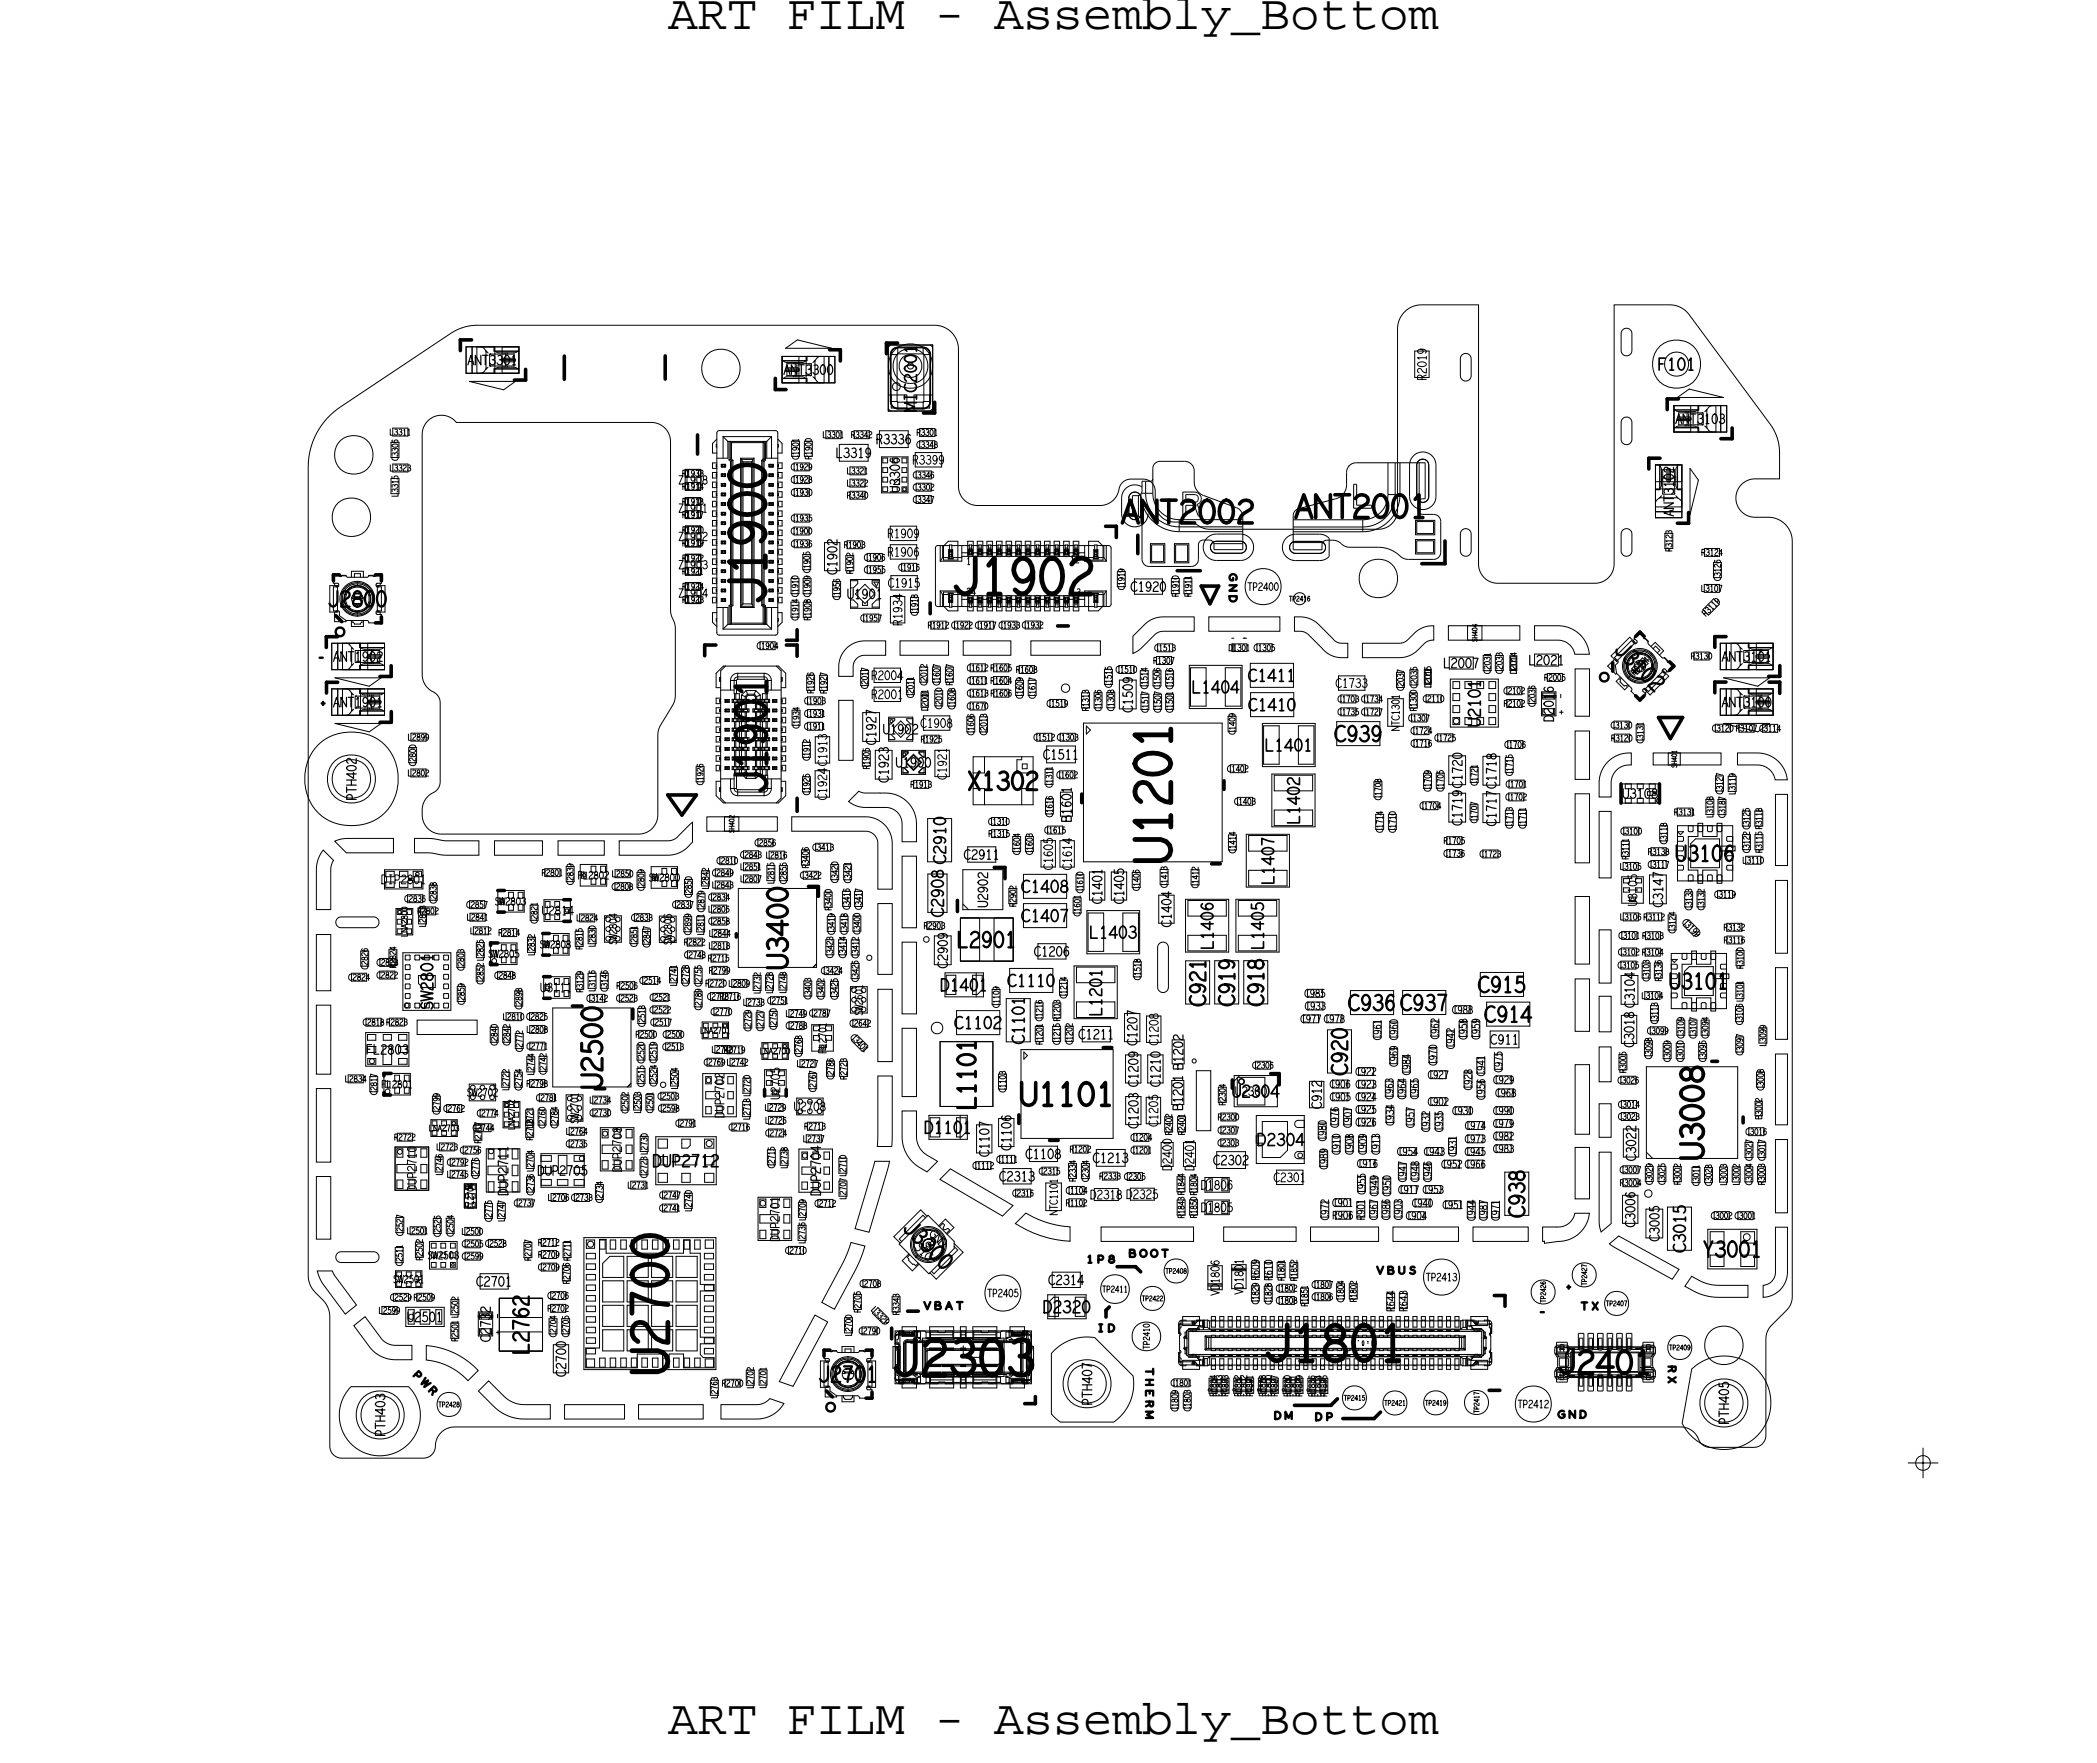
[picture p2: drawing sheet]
<svg xmlns="http://www.w3.org/2000/svg" width="87mm" height="73mm" viewBox="0 0 87 73" stroke-linecap="round" stroke-linejoin="round" font-family="sans-serif">
<defs><g id="words">
<g font-size="2.1">
<text x="27.8" y="1.2">ART FILM - Assembly_Bottom</text>
<text x="27.8" y="72.2">ART FILM - Assembly_Bottom</text>
</g>
<g font-size="1.5">
<text x="31.9" y="25.2" transform="rotate(-90 31.9 25.2)">J1900</text>
<text x="39.6" y="24.8">J1902</text>
<text x="48.8" y="36" transform="rotate(-90 48.8 36)">U1201</text>
<text x="27.8" y="57.3" transform="rotate(-90 27.8 57.3)">U2700</text>
<text x="37.1" y="57.3">J2303</text>
<text x="52.7" y="56.7">J1801</text>
</g>
<text font-size="1.3" x="31.9" y="33.1" transform="rotate(-90 31.9 33.1)">J1901</text>
<g font-size=".9">
<text x="46.8" y="21.8">ANT2002</text>
<text x="53.9" y="21.6">ANT2001</text>
<text x="42.5" y="46.1">U1101</text>
<text x="71" y="48.4" transform="rotate(-90 71 48.4)">U3008</text>
<text x="64.9" y="57.2">J2401</text>
</g>
<g font-size=".8">
<text x="40.3" y="32.9">X1302</text>
<text x="32.8" y="40.4" transform="rotate(-90 32.8 40.4)">U3400</text>
<text x="40.7" y="46.2" transform="rotate(-90 40.7 46.2)">L1101</text>
</g>
<g font-size=".7">
<text x="13.6" y="25.3">J2800</text>
<text x="67.2" y="27.1" transform="rotate(45 67.2 27.1)">J 3 1 0 2</text>
<text x="69.8" y="35.9">U3106</text>
<text x="69.6" y="41.2">U3101</text>
<text x="37.6" y="51.2" transform="rotate(45 37.6 51.2)">J 3 3 0 0</text>
<text x="70.9" y="52.4">Y3001</text>
<text x="34.1" y="57.6">J2701</text>
</g>
<g font-size=".5">
<text x="38.2" y="17.2" transform="rotate(-90 38.2 17.2)">MIC2001</text>
<text x="69.1" y="15.4">F101</text>
<text x="52" y="28.4">C1411</text>
<text x="61.7" y="30.3" transform="rotate(-90 61.7 30.3)">U2101</text>
<text x="39.2" y="41.3">D1401</text>
<text x="39.3" y="38.2" transform="rotate(-90 39.3 38.2)">C2908 C2910</text>
<text x="42" y="41.1">C1110</text>
<text x="18" y="42.1" transform="rotate(-90 18 42.1)">SW2801</text>
<text x="38.5" y="47.2">D1101</text>
<text x="42.7" y="43.5" transform="rotate(-90 42.7 43.5)">C1101</text>
<text x="52.4" y="47.7">D2304</text>
<text x="27.2" y="48.6">DUP2712</text>
<text x="43.5" y="54.7">D2320</text>
</g>
<g font-size=".4">
<text x="19.5" y="15.2">ANT3301</text>
<text x="32.6" y="15.6">ANT3300</text>
<text x="59.4" y="15.9" transform="rotate(-90 59.4 15.9)">R2019</text>
<text x="69.8" y="17.6">ANT3103</text>
<text x="28.2" y="21.3">Z1901</text>
<text x="28.2" y="23.7">Z1903</text>
<text x="34.8" y="19.1">L3319</text>
<text x="36.5" y="18.5">R3336</text>
<text x="37" y="22.4">R1909</text>
<text x="37" y="23.2">R1906</text>
<text x="37.5" y="20.5" transform="rotate(-90 37.5 20.5)">U3306</text>
<text x="38" y="19.3">R3399</text>
<text x="69.7" y="21.5" transform="rotate(-90 69.7 21.5)">ANT3102</text>
<text x="13.9" y="27.6">ANT1902</text>
<text x="13.9" y="29.5">ANT1901</text>
<text x="28.2" y="24.9">Z1904</text>
<text x="35.3" y="24.9">U1901</text>
<text x="36.3" y="28.3">R2004</text>
<text x="36.3" y="29.1">R2001</text>
<text x="37" y="24.5">C1915</text>
<text x="37.6" y="26.1" transform="rotate(-90 37.6 26.1)">R1934</text>
<text x="55.7" y="28.6">C1733</text>
<text x="71.7" y="27.6">ANT3101</text>
<text x="71.7" y="29.5">ANT3100</text>
<text x="34.5" y="33.3" transform="rotate(-90 34.5 33.3)">C1924C1913</text>
<text x="36.8" y="30.6">U1902</text>
<text x="37.3" y="32">U1900</text>
<text x="38.4" y="30.3">C1908</text>
<text x="39.4" y="32.5" transform="rotate(-90 39.4 32.5)">C1921</text>
<text x="43.5" y="31.6">C1511</text>
<text x="64.7" y="30.1" transform="rotate(-90 64.7 30.1)">D2016</text>
<text x="67.6" y="33.3">U3108</text>
<text x="15.9" y="36.8">DIP2801</text>
<text x="22.5" y="41.3">U3111</text>
<text x="22.6" y="38.1">U2814</text>
<text x="43.9" y="36.2" transform="rotate(-90 43.9 36.2)">C1605</text>
<text x="44.7" y="36.3" transform="rotate(-90 44.7 36.3)">C1614</text>
<text x="68.2" y="37.8" transform="rotate(-90 68.2 37.8)">U3105</text>
<text x="15.2" y="43.9">FL2803</text>
<text x="30.2" y="46.6" transform="rotate(-90 30.2 46.6)">DUP2702</text>
<text x="32.5" y="45.8" transform="rotate(-90 32.5 45.8)">U2705</text>
<text x="33.1" y="46.3">U2708</text>
<text x="44.9" y="43.3">C1211</text>
<text x="47.4" y="47" transform="rotate(-90 47.4 47)">C1203 C1209 C1207</text>
<text x="48.3" y="46.9" transform="rotate(-90 48.3 46.9)">C1205</text>
<text x="48.4" y="45.3" transform="rotate(-90 48.4 45.3)">C1210 C1208</text>
<text x="49.3" y="46.3" transform="rotate(-90 49.3 46.3)">B1201 B1202</text>
<text x="51.5" y="45.6">U2300</text>
<text x="68.1" y="43.6" transform="rotate(-90 68.1 43.6)">C3018 C3104</text>
<text x="17.4" y="49.6" transform="rotate(-90 17.4 49.6)">DUP2710</text>
<text x="21.2" y="49.8" transform="rotate(-90 21.2 49.8)">DUP2711</text>
<text x="22.4" y="49">DUP2705</text>
<text x="25.9" y="48.8" transform="rotate(-90 25.9 48.8)">DUP2708</text>
<text x="32.5" y="51.7" transform="rotate(-90 32.5 51.7)">DUP2701</text>
<text x="34.2" y="49.8" transform="rotate(-90 34.2 49.8)">DUP2704</text>
<text x="38.1" y="52" transform="rotate(45 38.1 52)">SIG</text>
<text x="38.7" y="51.4" transform="rotate(45 38.7 51.4)">GND</text>
<text x="41.6" y="49.2">C2313</text>
<text x="45.4" y="50">D2318 D2325</text>
<text x="45.5" y="48.4">C1213</text>
<text x="48.8" y="48.8" transform="rotate(-90 48.8 48.8)">D2400</text>
<text x="49.8" y="48.8" transform="rotate(-90 49.8 48.8)">D2401</text>
<text x="50" y="50.5">D1805</text>
<text x="50" y="49.5">D1806</text>
<text x="53.1" y="49.2">C2301</text>
<text x="17" y="55.1">U2501</text>
<text x="20.4" y="55.9" transform="rotate(-90 20.4 55.9)">C2732</text>
</g>
<g font-size=".3">
<text x="16.2" y="18.1">L3311</text>
<text x="16.2" y="19.6">L3323</text>
<text x="16.6" y="20.7" transform="rotate(-90 16.6 20.7)">L3315</text>
<text x="28.4" y="21">R1918</text>
<text x="28.4" y="19.8">R1933</text>
<text x="28.4" y="21.6">R1917</text>
<text x="28.4" y="22.8">R1919</text>
<text x="28.4" y="22.2">R1920</text>
<text x="28.4" y="20.4">R1914</text>
<text x="28.4" y="23.4">R1922</text>
<text x="28.4" y="23.9">R1921</text>
<text x="34.3" y="18.2">L3301</text>
<text x="35.2" y="22.8">R1903</text>
<text x="35.3" y="19.7">L3321</text>
<text x="35.3" y="20.8">R3340</text>
<text x="35.5" y="18.2">R3342</text>
<text x="38.2" y="18.1">R3301</text>
<text x="40.3" y="23.5">1</text>
<text x="44.6" y="23.5">12</text>
<text x="69.7" y="23" transform="rotate(-90 69.7 23)">R3123</text>
<text x="70.9" y="23.1">R3124</text>
<text x="13.2" y="27.5">-</text>
<text x="13.3" y="29.4">+</text>
<text x="28.4" y="24.6">R1924</text>
<text x="28.4" y="25.1">R1923</text>
<text x="33.5" y="29.9">C1931</text>
<text x="33.8" y="25.9" transform="rotate(-90 33.8 25.9)">R1908 C1909 C1905</text>
<text x="40.3" y="24.8">24</text>
<text x="44.6" y="24.8">13</text>
<text x="45.4" y="29.6" transform="rotate(-90 45.4 29.6)">R1313</text>
<text x="47.8" y="29.7" transform="rotate(-90 47.8 29.7)">C1517 C1514</text>
<text x="48.1" y="27.6">R1307</text>
<text x="48.1" y="27.1">C1513</text>
<text x="48.4" y="29.7" transform="rotate(-90 48.4 29.7)">C1507 C1506</text>
<text x="49.1" y="24.9" transform="rotate(-90 49.1 24.9)">R1910</text>
<text x="49.6" y="24.9" transform="rotate(-90 49.6 24.9)">R1911</text>
<text x="51.2" y="27.1">D1301</text>
<text x="52" y="24.6">TP2400</text>
<text x="59" y="29.6" transform="rotate(-90 59 29.6)">R1300 C2035</text>
<text x="59.6" y="28.7" transform="rotate(-90 59.6 28.7)">D2015</text>
<text x="63.2" y="28.1" transform="rotate(-90 63.2 28.1)">D2014</text>
<text x="68.1" y="28.2" transform="rotate(-45 68.1 28.2)">R3114</text>
<text x="70.5" y="27.5">R3130</text>
<text x="71.1" y="25.7" transform="rotate(-45 71.1 25.7)">R3119</text>
<text x="33.5" y="30.4">C1911</text>
<text x="33.9" y="35.4">C3413</text>
<text x="37.9" y="32.8">R1913</text>
<text x="41.2" y="34.4">C1310</text>
<text x="41.2" y="34.9">R1315</text>
<text x="43.9" y="32.8" transform="rotate(-90 43.9 32.8)">C1311</text>
<text x="58.3" y="30.5" transform="rotate(-90 58.3 30.5)">NTC1301</text>
<text x="63" y="34.5" transform="rotate(-90 63 34.5)">C1713</text>
<text x="63.6" y="34.5" transform="rotate(-90 63.6 34.5)">C1711</text>
<text x="67.1" y="30.3">C3130</text>
<text x="67.1" y="30.9">R3120</text>
<text x="67.9" y="35.8" transform="rotate(-90 67.9 35.8)">R3111</text>
<text x="68.5" y="31" transform="rotate(-90 68.5 31)">C3131</text>
<text x="68.7" y="35.6">R3138</text>
<text x="69.5" y="35.2" transform="rotate(-90 69.5 35.2)">C3118</text>
<text x="69.8" y="34">R3131</text>
<text x="72.3" y="33.1" transform="rotate(-90 72.3 33.1)">L3119</text>
<text x="72.6" y="36">L3110</text>
<text x="73.4" y="35.5" transform="rotate(-90 73.4 35.5)">R3115 R3118</text>
<text x="15.7" y="40.2">C2823</text>
<text x="16.5" y="40.3" transform="rotate(-90 16.5 40.3)">R2824</text>
<text x="17" y="39" transform="rotate(-90 17 39)">LNA2800</text>
<text x="17.7" y="38.6" transform="rotate(-90 17.7 38.6)">L2813</text>
<text x="20.3" y="39.9">SW2805</text>
<text x="20.6" y="37.7">SW2803</text>
<text x="22.5" y="39.5">SW2808</text>
<text x="24.1" y="36.6">FL2802</text>
<text x="24.3" y="41.4" transform="rotate(-90 24.3 41.4)">R3129</text>
<text x="24.8" y="41.3" transform="rotate(-90 24.8 41.3)">L3116</text>
<text x="25.7" y="39.4" transform="rotate(-90 25.7 39.4)">SW2804</text>
<text x="27" y="36.7">SW2800</text>
<text x="28" y="39.4" transform="rotate(-90 28 39.4)">SW2806</text>
<text x="29.3" y="39" transform="rotate(-90 29.3 39)">L2811 C2879</text>
<text x="34.7" y="39.9" transform="rotate(-90 34.7 39.9)">C3423 C3419</text>
<text x="48.6" y="37" transform="rotate(-90 48.6 37)">C1413</text>
<text x="54.4" y="41.5">C985</text>
<text x="67.5" y="39.1">C3101 R3103</text>
<text x="67.5" y="38.3">L3106 R3112</text>
<text x="68.7" y="36.1">C3117</text>
<text x="68.7" y="40.9" transform="rotate(-90 68.7 40.9)">C3103</text>
<text x="69.2" y="40.9" transform="rotate(-90 69.2 40.9)">R3136</text>
<text x="70.1" y="38.4" transform="rotate(45 70.1 38.4)">C3199</text>
<text x="70.5" y="37.9" transform="rotate(-90 70.5 37.9)">C3133</text>
<text x="71" y="37.9" transform="rotate(-90 71 37.9)">C3132</text>
<text x="71.4" y="37.4">C3119</text>
<text x="71.8" y="38.8">R3132</text>
<text x="71.8" y="39.3">R3116</text>
<text x="72.6" y="40.4" transform="rotate(-90 72.6 40.4)">R3100</text>
<text x="15.9" y="45.3">FL2801</text>
<text x="17.9" y="47.1">LNA2703</text>
<text x="19.4" y="45.7">SW2702</text>
<text x="20" y="47.6" transform="rotate(-90 20 47.6)">R2717</text>
<text x="21.4" y="47.1" transform="rotate(-90 21.4 47.1)">LNA2702</text>
<text x="24.1" y="46.8" transform="rotate(-90 24.1 46.8)">SW2701</text>
<text x="29.2" y="43.1">LNA2701</text>
<text x="29.7" y="43.9">L2743</text>
<text x="31.7" y="43.9">LNA2700</text>
<text x="33.5" y="47.1">R2713</text>
<text x="34.4" y="43.9" transform="rotate(-90 34.4 43.9)">FL2701</text>
<text x="35.4" y="43.2" transform="rotate(45 35.4 43.2)">C3401</text>
<text x="36" y="42.3" transform="rotate(-90 36 42.3)">SW2601</text>
<text x="41.9" y="45.5" transform="rotate(-90 41.9 45.5)">C1103</text>
<text x="54.2" y="42.6">C977 C978</text>
<text x="54.4" y="42.1">C933</text>
<text x="55.3" y="47.5" transform="rotate(-90 55.3 47.5)">C980</text>
<text x="55.4" y="45.3">C906 C923</text>
<text x="55.4" y="45.9">C905 C924</text>
<text x="56.5" y="44.8">C922</text>
<text x="56.5" y="46.4">C925</text>
<text x="56.5" y="46.9">C926</text>
<text x="57.6" y="43.3" transform="rotate(-90 57.6 43.3)">C961</text>
<text x="58.1" y="46.9" transform="rotate(-90 58.1 46.9)">C934 C963</text>
<text x="58.2" y="44.4" transform="rotate(-90 58.2 44.4)">C969 C960</text>
<text x="58.6" y="45.8" transform="rotate(-90 58.6 45.8)">C964</text>
<text x="58.8" y="44.8" transform="rotate(-90 58.8 44.8)">C984</text>
<text x="58.9" y="47" transform="rotate(-90 58.9 47)">C957</text>
<text x="59.1" y="45.8" transform="rotate(-90 59.1 45.8)">C965</text>
<text x="59.5" y="44.9">C927</text>
<text x="59.5" y="46.1">C902</text>
<text x="59.6" y="47.2" transform="rotate(-90 59.6 47.2)">C932</text>
<text x="59.9" y="44.4" transform="rotate(-90 59.9 44.4)">C970 C962</text>
<text x="60.1" y="47.2" transform="rotate(-90 60.1 47.2)">C935</text>
<text x="60.5" y="42.2">C988</text>
<text x="60.5" y="46.4">C930</text>
<text x="60.6" y="43.7" transform="rotate(-90 60.6 43.7)">C942</text>
<text x="61" y="47.6">C973</text>
<text x="61.1" y="47.1">C974</text>
<text x="61.1" y="43.3" transform="rotate(-90 61.1 43.3)">C958</text>
<text x="61.3" y="45.4" transform="rotate(-90 61.3 45.4)">C928</text>
<text x="61.7" y="43.3" transform="rotate(-90 61.7 43.3)">C959</text>
<text x="61.9" y="45.8" transform="rotate(-90 61.9 45.8)">C956 C941</text>
<text x="62.2" y="47">C979</text>
<text x="62.2" y="47.5">C982</text>
<text x="62.2" y="46.4">C990</text>
<text x="62.2" y="45.1">C929</text>
<text x="62.3" y="45.7">C968</text>
<text x="62.6" y="44.7" transform="rotate(-90 62.6 44.7)">C975</text>
<text x="69.1" y="42.7" transform="rotate(-90 69.1 42.7)">C3113</text>
<text x="70.2" y="44.2" transform="rotate(-90 70.2 44.2)">C3010 C3109</text>
<text x="72.6" y="42.7" transform="rotate(-90 72.6 42.7)">C3106 L3101</text>
<text x="16.4" y="53.5">SW2501</text>
<text x="17.8" y="52.5">SW2503</text>
<text x="19.7" y="50.4" transform="rotate(-90 19.7 50.4)">FL2704</text>
<text x="23.7" y="53.5" transform="rotate(-90 23.7 53.5)">R2706 R2711</text>
<text x="40.5" y="48.7">C1112</text>
<text x="41.5" y="48.4">C1111</text>
<text x="44.1" y="50.6" transform="rotate(-90 44.1 50.6)">NTC1101</text>
<text x="44.4" y="50.2">R1102</text>
<text x="44.8" y="49.2" transform="rotate(-90 44.8 49.2)">R2334</text>
<text x="45.8" y="49.1">R2333</text>
<text x="52.5" y="53.3" transform="rotate(-90 52.5 53.3)">R609</text>
<text x="53" y="53.4" transform="rotate(-90 53 53.4)">R610</text>
<text x="53.5" y="53.4" transform="rotate(-90 53.5 53.4)">R1801</text>
<text x="55.3" y="48.7" transform="rotate(-90 55.3 48.7)">C989</text>
<text x="55.4" y="50.8" transform="rotate(-90 55.4 50.8)">C972</text>
<text x="55.5" y="50.3">C901</text>
<text x="55.5" y="50.8">R906</text>
<text x="55.8" y="48.1" transform="rotate(-90 55.8 48.1)">C910 C976</text>
<text x="56.4" y="48.1" transform="rotate(-90 56.4 48.1)">C908 C907</text>
<text x="56.6" y="48.6">C916</text>
<text x="56.9" y="50.8" transform="rotate(-90 56.9 50.8)">R901 C955</text>
<text x="56.9" y="48.1" transform="rotate(-90 56.9 48.1)">C909</text>
<text x="57.4" y="50.8" transform="rotate(-90 57.4 50.8)">C967 C949</text>
<text x="57.5" y="48.1" transform="rotate(-90 57.5 48.1)">C913</text>
<text x="57.9" y="50.8" transform="rotate(-90 57.9 50.8)">C986 C950</text>
<text x="58.2" y="48.1">C954 C943</text>
<text x="58.3" y="49.7">C917 C953</text>
<text x="58.4" y="50.8" transform="rotate(-90 58.4 50.8)">C903</text>
<text x="58.6" y="50.8">C904</text>
<text x="58.6" y="49.2" transform="rotate(-90 58.6 49.2)">C947</text>
<text x="58.8" y="50.3">C940</text>
<text x="59.1" y="49.2" transform="rotate(-90 59.1 49.2)">C948</text>
<text x="59.4" y="53.4">TP2413</text>
<text x="59.7" y="49.2" transform="rotate(-90 59.7 49.2)">C946</text>
<text x="60.1" y="48.7">C952 C966</text>
<text x="60.1" y="50.4">C951</text>
<text x="60.7" y="48.2" transform="rotate(-90 60.7 48.2)">C931</text>
<text x="61" y="48.1">C945</text>
<text x="61.5" y="50.9" transform="rotate(-90 61.5 50.9)">C944</text>
<text x="62" y="50.9" transform="rotate(-90 62 50.9)">C987</text>
<text x="62.2" y="48">C983</text>
<text x="62.5" y="50.9" transform="rotate(-90 62.5 50.9)">C971</text>
<text x="65.2" y="53.7">+</text>
<text x="70.8" y="49.4" transform="rotate(-90 70.8 49.4)">C3011</text>
<text x="73.5" y="49.4" transform="rotate(-90 73.5 49.4)">R3003</text>
<text x="17.2" y="57.3" transform="rotate(45 17.2 57.3)">P</text>
<text x="17.5" y="57.6" transform="rotate(45 17.5 57.6)">W</text>
<text x="17.8" y="57.9" transform="rotate(45 17.8 57.9)">R</text>
<text x="36.3" y="54.6" transform="rotate(45 36.3 54.6)">L3329</text>
<text x="37.5" y="54.8" transform="rotate(-90 37.5 54.8)">R3343</text>
<text x="41.1" y="54">TP2405</text>
<text x="47.8" y="57" transform="rotate(90 47.8 57)">THERM</text>
<text x="50.7" y="58.2" transform="rotate(-90 50.7 58.2)">R1834</text>
<text x="50.9" y="58.2" transform="rotate(-90 50.9 58.2)">E1803</text>
<text x="51.2" y="58.2" transform="rotate(-90 51.2 58.2)">R1833</text>
<text x="51.7" y="58.2" transform="rotate(-90 51.7 58.2)">R1832</text>
<text x="52" y="58.2" transform="rotate(-90 52 58.2)">E1802</text>
<text x="52.2" y="58.2" transform="rotate(-90 52.2 58.2)">R1831</text>
<text x="52.7" y="58.2" transform="rotate(-90 52.7 58.2)">R1828</text>
<text x="53" y="58.2" transform="rotate(-90 53 58.2)">E1800</text>
<text x="53.2" y="58.2" transform="rotate(-90 53.2 58.2)">R1827</text>
<text x="53.8" y="58.2" transform="rotate(-90 53.8 58.2)">R1830</text>
<text x="54" y="58.2" transform="rotate(-90 54 58.2)">E1801</text>
<text x="54.3" y="58.2" transform="rotate(-90 54.3 58.2)">R1829</text>
<text x="54.5" y="54.4" transform="rotate(-90 54.5 54.4)">R1851</text>
<text x="54.8" y="58.2" transform="rotate(-90 54.8 58.2)">R1836</text>
<text x="55.1" y="58.2" transform="rotate(-90 55.1 58.2)">E1804</text>
<text x="55.3" y="58.2" transform="rotate(-90 55.3 58.2)">R1835</text>
<text x="58.1" y="54.6" transform="rotate(-90 58.1 54.6)">R644</text>
<text x="58.6" y="54.6" transform="rotate(-90 58.6 54.6)">R643</text>
<text x="63.2" y="58.7">TP2412</text>
<text x="64.1" y="54.8">-</text>
</g>
<text font-size=".2" x="57.3" y="55.9" transform="rotate(-180 57.3 55.9)">H=0.8</text>
</g></defs>
<!-- layer: Board Outline -->
<g fill="none" stroke="#000" stroke-width=".04">
<path d="M13.7 17.3l5.1-3.4 .8-.3h19.3a1 1 0 0 1 1 1v5.7a.8 .8 0 0 0 .8 .8h5.2a.99 .99 0 0 0 .8-.9l.4-.2h.8l.2 .3v.7a.8 .8 0 0 0 .8 .7l.7 .1 .8 .3h7a.8 .8 0 0 0 .8-.8v-7.7a1 1 0 0 1 1-.9h2.4v10.8a.8 .8 0 0 0 .8 .8h4.1a.8 .8 0 0 0 .8-.8v-10.8h2.4l.4 .1 .2 .2 3.7 5.1 .2 .6v1.3h-1.1a.8 .8 0 0 0-.8 .8 .8 .8 0 0 0 .8 .7l.7 .1a1 1 0 0 1 .9 1v31.5l-.2 .4-.7 .8-.2 .3v4.2l-.1 .3-.4 .2h-1.9l-.2-.1-.2-.2a.8 .8 0 0 0-.8-.6l-51.1 .1a.95 .95 0 0 0-.8 1l-.4 .2h-3.5l-.3-.1-.2-.3v-5.6l-.1-.4-.6-.7-.2-.5v-33.6a3 3 0 0 1 .9-2.2zM17.8 17.5a.8 .8 0 0 1 1.2 .1h8.1a.8 .8 0 0 1 .8 .8v7l.2 .7v2.9l-.7 1.5v3.5a.8 .8 0 0 1-.8 .8h-8.2a.8 .8 0 0 1-.8-.8v-.3a1.18 1.18 0 0 1 .7-.9v-.2v-3.4v-.2l-.2-.2a.81 .81 0 0 1-.5-.7v-10v-.3zM59.1 19.2l.3-.1 .1 .2v1.4l-.2 .2h-.2l-.1-.2zM60.9 14.8l.2-.1 .2 .2v.8l-.2 .2-.1-.1-.1-.1zM67.6 13.7h.2l.2 .2v.7l-.2 .2h-.1l-.1-.2zM67.6 17.4h.2l.2 .2v.7l-.2 .2h-.1l-.1-.2zM14.1 38.3l.1-.1h1.4l.2 .1v.1l-.2 .2h-1.4l-.2-.1zM36.1 39.9l.1-.1 .1 .2h-.1zM38.5 39.1l.1-.1 .1 .2-.1 .1zM44.3 28.6l.1-.1 .2 .1v.2h-.2h-.1zM47.1 20.6l.3-.1 .1 .2v.7l-.2 .2h-.1l-.2-.2v-.7zM48.3 39.3h.2l.2 .2v1.7l-.2 .1h-.2l-.1-.1v-1.7z"/>
<path d="M50.5 22.6h.2h1l.2 .1v.1l-.2 .2h-1l-.2-.1zM53.8 22.6h.2h1l.2 .1v.1l-.2 .3h-1l-.2-.2zM60.9 22.1l.2-.1 .2 .2v.8l-.2 .2-.1-.1-.1-.1zM67.6 22.1l.2-.1 .2 .2v.8l-.2 .2-.1-.1-.1-.1zM14.1 52.2h.1h1.4h.1l.1 .2-.2 .2h-1.4l-.2-.2zM14.6 57.8h2.4a1.69 1.69 0 0 1 0 2.4 1.69 1.69 0 0 1-2.4 0 1.69 1.69 0 0 1 0-2.4zM27.5 45.1h.1l.1 .1-.1 .1zM38.9 42.7l.2-.1 .1 .1v.3l-.1 .1-.2-.1zM43.9 56.3l.4-.3 .5-.2 .8-.1 1.6 1.6a1.95 1.95 0 0 1-.8 1.9h-2.2l-.4-.3v-2.5zM49.8 44.1l.1 .1-.1 .1-.1-.1zM68.6 49.7l.1-.1 .1 .1v.1l-.1 .1-.1-.1zM70.5 57a1.95 1.95 0 0 1 2.9 .2 1.95 1.95 0 0 1-.5 2.9 1.95 1.95 0 0 1-2.8-.8z"/>
<circle cx="14.7" cy="19" r=".81"/>
<circle cx="30" cy="15.4" r=".81"/>
<circle cx="14.6" cy="32.5" r=".81"/>
<circle cx="14.6" cy="21.6" r=".81"/>
<circle cx="14.7" cy="32.5" r="1.96"/>
<circle cx="57.4" cy="24.1" r=".81"/>
<circle cx="15.8" cy="59" r=".81"/>
<circle cx="45.3" cy="57.7" r=".81"/>
<circle cx="71.8" cy="58.5" r=".81"/>
<circle cx="71.8" cy="56.1" r=".81"/>
</g>
<g fill="none" stroke="#000" stroke-width=".15">
<path d="M19.2 14.2v.4zM19.2 14.2h.5zM21.4 15.8h.5zM21.9 15.4v.4zM23.5 14.8v1zM27.7 14.8v1zM29.1 18.1v.8zM32.3 16.2h.5zM32.3 15.8v.4zM34.6 14.6h.4zM35 14.6v.4zM36.9 14.3h.5z"/>
<path d="M36.9 14.3v.4zM38.5 17.2h.5zM39 16.8v.4zM68.7 19.1v.4zM68.7 19.1h.5zM69.5 16.6v.5zM69.5 16.6h.5zM71.7 18.3h.5zM72.2 17.8v.5zM13.6 26.5v.5zM13.6 26.5h.5zM13.6 28.4v.5z"/>
<path d="M13.6 28.4h.5zM15.8 28.2h.5zM15.8 30.1h.5zM16.3 27.7v.5zM16.3 29.6v.5zM27.8 33.1h1.2zM27.8 33.1l.6 .9zM29 33.1l-.6 .9zM29.4 26.9v.4zM29.4 26.9h.4zM30.7 38.9v.1zM32.8 26.9h.4z"/>
<path d="M32.8 26.7h.4zM33.2 26.9v.4zM33.2 26.2v.5zM33.2 33.3v.5zM33.7 36.9h.4zM34.1 36.9v.4zM38.8 25.1v.5zM39.9 37.5v.5zM41.4 36.1h.5zM41.9 36.1v.5zM44.1 26.1h.4zM45.1 33.1v.3z"/>
<path d="M46.1 21.9h.4zM46.5 21.9v.5zM47.4 22.3v.8zM49.1 23.8h.9zM50.1 24.4h.7zM50.1 24.4l.3 .8zM50.5 36h.4zM50.8 24.4l-.4 .8zM51 32.5v.4zM59.3 23.5h.9zM60.2 22.5v1zM69.1 29.9l.5 .9z"/>
<path d="M69.1 29.9h1zM69.9 21.8h.5zM70.1 29.9l-.5 .9zM70.4 21.4v.4zM71.5 28.4v.5zM71.5 28.4h.4zM71.5 26.5v.5zM71.5 26.5h.4zM73.7 28.2h.5zM73.7 28.4h.5zM74.2 28.4v.5zM74.2 27.7v.5z"/>
<path d="M23.9 41.9h.4zM24.8 45.4h.4zM26.4 42v.4zM37.2 55.3v.5zM37.8 54.6h.5zM42.5 46.4v.4zM42.7 58.5h.5zM43.2 58.2v.3zM43.7 47.5h.4zM46 43.6h.3zM46.1 54.6l.1-.2zM46.1 54.6v.3z"/>
<path d="M46.6 52.8h.7zM47.3 52.8l.2 .2zM51.4 45v.3zM53 44.7h.3zM53.3 44.7v.5zM53.9 58.5h1.6zM55.5 58.5l.2-.2zM56 59.1h1.3zM57.3 59.1l.2-.3zM62.1 57.9h.4zM62.3 54h.4zM62.7 54v.4z"/>
<path d="M71.3 44.2h.3zM72.6 46.5v.3z"/>
</g>
<!-- layer: Components -->
<g fill="none" stroke="#000" stroke-width=".04">
<path d="M16.3 19.9h.3zM16.3 19.9v.7zM16.3 18.4v.7zM16.3 18.4h.3zM16.3 19.1h.3zM16.4 18.2h.6zM16.4 17.8h.6zM16.4 17.8v.4zM16.4 19.7h.6zM16.4 19.3v.4zM16.4 19.3h.6zM16.6 19.9v.7z"/>
<path d="M16.6 18.4v.7zM17 17.8v.4zM17 19.3v.4zM19.4 14.5v1.1zM19.4 14.5h2.2zM19.4 15.6h2.2zM19.6 15.9h1.9zM19.6 15.9l1.4 .3zM19.7 14.5v1.1zM19.9 15.6h.7zM19.9 14.5v1.1zM19.9 14.5h.7z"/>
<path d="M20 14.5h.2M20.2 14.5l.1 .1zM20.2 15.5l-.2 .1M20.3 14.6v.8zM20.3 15.4l-.1 .1zM20.3 15.4v-.1zM20.3 14.6h.1M20.3 14.6v.1zM20.3 15.3h.1M20.4 14.7v.6zM20.4 14.8h.1M20.4 14.7h.1"/>
<path d="M20.4 14.8h1zM20.4 15.2h1zM20.6 14.6h1zM20.6 14.5v.1zM20.6 14.6h.1M20.6 15.4h.1M20.6 15.4v.2zM20.6 15.4h1zM20.6 14.5v1.1zM20.6 14.6l.2 .1M20.8 14.7h.6zM20.8 15.3l-.2 .1"/>
<path d="M20.9 14.5h.7zM20.9 14.5v1.1zM20.9 15.6h.7zM21 16.2l.5-.3zM21 14.8h.1M21.1 14.8v.1zM21.1 14.7h.1M21.2 14.8h.1M21.4 15.3l.2 .1M21.4 14.8v.1zM21.6 14.6l-.2 .1M21.6 15.4v.2z"/>
<path d="M21.6 14.6v.8zM21.6 14.5v.1zM21.6 14.5v1.1zM28.6 19.6h.6zM28.6 19.6v.8zM28.6 19.9h.6zM28.6 19.6v.3zM29.2 19.6v.3zM29.2 19.6v.8zM29.7 18.5l.2-.2zM29.7 19.7v.2zM29.7 19.3v.2z"/>
<path d="M29.7 18.5v.4zM29.7 19.7h.2zM29.7 19.3h.2zM29.7 19.9h.2zM29.7 19.5h.2zM29.7 18.9h.2zM29.9 19.8h.1M29.9 19.4h.1M29.9 18.5h.1M29.9 18.5v.1zM29.9 19.9h.1M29.9 19.5h.1"/>
<path d="M29.9 18.6h.1M29.9 19.1h.4zM29.9 18v8.4zM30 17.9l-.1 .1M30 17.9h2.3zM30.1 19.7v.2zM30.1 19.3v.2zM30.1 19.9h.1zM30.1 19.8h.1zM30.1 19.7h.1zM30.1 19.5h.1zM30.1 19.4h.1z"/>
<path d="M30.1 19.3h.1zM30.1 19.8v.1zM30.1 19.4v.1zM30.1 18.2v.9zM30.1 18.2h2.1zM30.1 18.2l.2 .2zM30.2 19.8v.1zM30.2 19.4v.1zM30.2 19.3h.1M30.2 19.5h.1M30.2 19.7h.1M30.2 19.9h.1"/>
<path d="M30.2 19.4h.1M30.2 19.8h.1M30.2 19.3v.2zM30.2 19.7v.2zM30.3 18.4v.7zM30.3 18.4h1.7zM30.4 19.2l.1-.1zM30.4 18.4v.8zM30.4 19.2h.1M30.4 18.4v.7zM30.4 19.1l.1 .1zM30.4 18.4h.1z"/>
<path d="M30.4 19.2v6zM30.5 18.4h1.3zM30.5 18.4v.7zM30.5 19.2v6zM30.9 19.1v6.2zM31 19.2v6zM31.3 19.2v6zM31.4 19.1v6.2zM31.7 19.2v6zM31.8 19.2v6zM31.8 18.4h.1zM31.8 18.4v.7z"/>
<path d="M31.9 18.4v.7zM31.9 18.4v.8zM32 18.4v.7zM32.2 18.2l-.2 .2zM32.2 18.2v.9zM32.3 17.9l.1 .1M32.4 18.5h.1M32.4 19.7h.2zM32.4 19.3h.2zM32.4 18.6h.1M32.4 18.3l.2 .2zM32.4 18v8.4z"/>
<path d="M32.4 19.9h.2zM32.4 19.5h.2zM32.4 18.9h.2zM32.4 18.5v.1zM32.6 15h1zM32.6 18.5v.4zM32.6 19.3v.2zM32.6 19.7v.2zM32.6 15.8h1zM32.6 14.9v.1zM32.6 15v.8zM32.6 15.8v.2z"/>
<path d="M32.6 14.9h.7zM32.6 14.9v1.1zM32.6 16h2.2zM32.6 14.9h2.2zM32.6 16h.7zM32.6 15l.2 .1M32.7 14.5l.5-.3zM32.7 14.5h2zM32.8 15.1h.6zM32.8 15.2v.1zM32.8 15.6h1zM32.8 15.2h1z"/>
<path d="M32.8 15.7l-.2 .1M33 18.4v.6zM33 18.4h.3zM33 19h.3zM33.1 15.2h.1M33.1 19.6h.6zM33.1 19.3v.3zM33.1 19.3h.6zM33.1 19.8v.3zM33.1 19.8h.6zM33.1 15.2v.1zM33.2 15.1h.1"/>
<path d="M33.2 14.2l1.5 .3zM33.3 14.9v1.1zM33.3 18.4v.6zM33.4 15.7l.2 .1M33.5 18.4h.4zM33.5 18.4v.6zM33.5 19h.4zM33.6 15l-.2 .1M33.6 16h.7zM33.6 14.9v1.1zM33.6 14.9h.7zM33.6 15.8v.2z"/>
<path d="M33.6 15.8h.1M33.6 15h.1M33.6 14.9v.1zM33.7 19.3v.3zM33.7 19.8v.3zM33.8 15.2h.1M33.8 15.1v.6zM33.9 18.4v.6zM33.9 15.7l.1 .1zM33.9 15.1l.1-.1zM34 15.8h.1M33.9 15.1h.1"/>
<path d="M34 15v.8zM34 15.8v.1zM34 14.9v.1zM34 15.9l.2 .1M34.2 14.9h-.2M34.3 14.9v1.1zM34.4 18.3h.6zM34.4 17.9v.4zM34.4 17.9h.6zM34.5 14.9v1.1zM34.8 14.9v1.1zM35 19.2h1.2z"/>
<path d="M35 18.5h1.2zM35 18.5v.7zM35 17.9v.4zM35.4 20h.7zM35.4 20v.3zM35.4 19.8h.7zM35.4 19.5h.7zM35.4 19.5v.3zM35.6 18.3h.6zM35.6 17.9v.4zM35.6 17.9h.6zM36.1 20v.3z"/>
<path d="M36.1 19.5v.3zM36.2 18.5v.7zM36.2 17.9v.4zM36.7 17.9h1.2zM36.7 17.9v.7zM36.7 18.6h1.2zM36.7 19h1.1zM36.7 19v1.5zM36.8 19.7h.2zM36.8 19.3h.2zM36.8 19.9h.2zM36.8 19.9v.2z"/>
<path d="M36.8 19.5h.2zM36.8 19.5v.2zM36.8 19.1h.2zM36.8 19.1v.2zM37 19.9v.2zM37 19.5v.2zM37 19.1v.2zM37 17.1h1.9zM37 14.4v2.7zM37 16.5h.8zM37 14.4h1.9zM37 17l.1 .1"/>
<path d="M37.1 14.8v1.9zM37.1 16.7l.1 .3h.2M37.1 16.7h.3zM37.1 14.8h.3zM37.1 16.7l.1 .2 .2 .1M37.1 14.4l-.1 .1M37.1 17h.7zM37.1 16.5v.5zM37.2 16l.2-.1 .1 .1v.2l-.1 .1-.2-.1zM37.4 14.8v1.9zM37.4 16.7v.1M37.4 17h1.1z"/>
<path d="M37.4 16.8v.2zM37.4 14.5v.2zM37.4 14.7h1.1zM37.4 14.5l-.2 .1-.1 .2M37.4 14.7v.1M37.4 16.8h1.1zM37.4 14.5h1.1zM37.6 19.3h.2zM37.6 19.7h.2zM37.6 19.1h.2zM37.6 19.5h.2zM37.6 19.9h.2z"/>
<path d="M37.8 19.1v.2zM37.8 19.5v.2zM37.8 19.9v.2zM37.8 19v1.5zM37.9 17.9v.7zM38.1 17h.6zM38.1 16.5h.8zM38.1 18.9v.6zM38.1 18.9h1.1zM38.1 19.5h1.1zM38.2 20h.6zM38.2 19.6h.6z"/>
<path d="M38.2 19.6v.4zM38.3 18.7h.7zM38.3 18.4v.3zM38.3 18.4h.7zM38.3 18.2h.7zM38.3 17.9h.7zM38.3 17.9v.3zM38.5 14.5l.2 .1 .1 .2M38.5 14.5v.2zM38.5 16.8v.2zM38.5 14.7v.1M38.5 16.7h.3z"/>
<path d="M38.5 16.7v.1M38.5 14.8v1.9zM38.5 14.8h.3zM38.7 16.5v.5zM38.8 14.8v1.9zM38.8 16.7l-.1 .2-.2 .1M38.8 14.4l.1 .1M38.8 14.8l-.1-.2-.2-.1h.2l.1 .3M38.8 16.7l-.1 .2-.2 .1 .2-.1 .1-.2M38.8 19.6v.4zM38.9 14.4v2.7zM38.9 17l-.1 .1"/>
<path d="M39 18.4v.3zM39 17.9v.3zM39.2 18.9v.6zM48 20l-.1 .1M48 19.5v1.1zM48.3 19.2h1.1zM48.3 19.2l-.2 .1-.1 .2M49.4 19.2l.3 .1 .1 .3M49.8 19.6v.5zM56.1 19.7v.5zM56.2 19.4h.1M56.5 19.3h2.9z"/>
<path d="M56.5 19.3l-.3 .1-.1 .3M57.8 19.3v1.3zM58.1 19.3v1.3zM58.3 19.3v1.3zM58.7 19.4v1.3zM58.7 19.4l.2-.4 .4-.2 .4 .2 .1 .4M59 15.7h.6zM59 14.6v1.1zM59 14.6h.6zM59 19.4v1.3zM59 19.4l.1-.2 .2-.1 .2 .1v.2M59.1 19.3v1.5z"/>
<path d="M59.4 19.3v1.5zM59.5 19.4v1.3zM59.6 14.6v1.1zM59.8 19.4v1.3zM69 19.4v.7zM69 19.4v2.2zM69 19.4h1.1zM69 19.4h.1zM69.1 19.4h.9zM69.2 19.4v1zM69.2 19.4v.2M69.2 19.6v.6z"/>
<path d="M69.2 19.9h.1M69.3 20h.1M69.3 19.8h.1M69.3 19.9h.2zM69.3 19.6h.2zM69.3 19.6v1zM69.8 17.1h1zM69.8 17.8h1zM69.8 16.9v.1zM69.8 17v.9zM69.8 17.9v.1zM69.8 16.9h.7z"/>
<path d="M69.8 16.9v1.1zM69.8 18h2.2zM69.8 16.9h2.2zM69.8 18h.7zM69.8 19.6v1zM69.8 17.1h.2M69.9 16.6h1.9zM69.9 16.6l.5-.4zM69.9 19.4v1zM69.9 19.4l-.1 .2M70 17.1h.6zM70 17.2v.2z"/>
<path d="M70 17.7h.9zM70 17.2h.9zM70 17.7l-.2 .1M70 19.4h.1zM70.1 19.4v.7zM70.1 19.4v2.2zM70.2 17.2h.1M70.3 17.2h.1M70.3 17.2v.2zM70.4 17.1h.1M70.4 16.2l1.4 .4zM70.4 19.5v1.9z"/>
<path d="M70.4 19.5l.4 .5zM70.5 16.9v1.1zM70.6 17.7l.1 .1M70.7 17.1h-.1M70.8 16.9v1.1zM70.8 16.9h.7zM70.8 18h.7zM70.8 17.9v.1zM70.8 17.8v.1zM70.8 17v.1zM70.8 16.9v.1zM70.8 17.8v.2z"/>
<path d="M70.8 16.9v.2zM70.9 17.2h.1M71 17.2v.5zM71 17.7l.1 .1zM71 17.2l.1-.1zM71.1 17.8h.1M71.1 17.1h.1M71.1 17.1v.7zM71.1 17.8l.1 .1zM71.2 17l-.1 .1zM71.2 17.9l.2 .1M71.4 16.9l-.2 .1"/>
<path d="M71.5 16.9v1.1zM71.7 16.9v1.1zM72 16.9v1.1zM13.7 24.4v1.1zM13.7 24.4h.4zM13.8 26.8h2.2zM13.8 27.9h2.2zM13.8 26.8v1.1zM13.8 29.8h2.2zM13.8 28.7h2.2zM13.8 28.7v1.1zM13.9 24.5h.2z"/>
<path d="M13.9 24.5v1zM13.9 24v.3zM13.9 24.3h.2zM13.9 24h.2zM13.9 25.5v.4zM13.9 24.3v.1zM13.9 25.9h.5zM14 28.2h1.9zM14 30.1h1.9zM14 28.2l1.4 .4zM14 30.1l1.4 .4zM14 24.4v.1z"/>
<path d="M14 24.5h.1M14.1 24.5v1zM14.1 24.3v.1M14.1 26.8v1.1zM14.1 28.7v1.1zM14.1 24.4h.1M14.1 24h.1M14.1 24.4v.1M14.1 25.7l.3 .2zM14.1 25.5v.1zM14.2 24h.1M14.2 24h.2z"/>
<path d="M14.3 27.9h.7zM14.3 29.8h.7zM14.3 26.8h.7zM14.3 26.8v1.1zM14.3 28.7h.7zM14.3 28.7v1.1zM14.4 25.9h.1M14.4 25.9h.9zM14.4 24l.1 .1M14.4 26.8l.2 .1M14.4 28.7l.2 .1M14.5 24.6h.1"/>
<path d="M14.5 24.1h.8zM14.5 24.6l.1-.1zM14.5 24.6h-.1zM14.6 24.5h.1M14.6 26.9l.1 .1zM14.6 28.8l.1 .1zM14.6 27.8l-.2 .1M14.6 29.7l-.2 .1M14.6 23.8h.5zM14.6 26.1h.5zM14.6 25.9v.2zM14.6 23.8v.3z"/>
<path d="M14.7 27h.1M14.7 27.7v-.1zM14.7 27.7l-.1 .1zM14.7 27v.7zM14.7 28.9h.1M14.7 29.6v-.1zM14.7 29.6l-.1 .1zM14.7 28.9v.7zM14.7 27v.1zM14.7 28.9v.1zM14.7 27.7h.1M14.7 29.6h.1"/>
<path d="M14.7 25.9h.1M14.7 25.9l.1 .1M14.8 26h.2zM14.8 23.9h.2zM14.8 23.9v.2zM14.8 27.1v.5zM14.8 29v.5zM14.8 27.1h.1M14.8 29h.1M14.8 27.1h1zM14.8 27.6h1zM14.8 29.5h1z"/>
<path d="M14.8 29h1zM14.9 24.3h.1M14.9 24.3v.1zM14.9 25.5v.1zM14.9 25.7h.1M15 27h1zM15 28.9h1zM15 26.8v.2zM15 26.9v.1zM15 26.8v.1zM15 27.7h1zM15 27.7v.2z"/>
<path d="M15 27.8v.1zM15 27.7v.1zM15 29.6h1zM15 29.6v.2zM15 28.7v.2zM15 29.7v.1zM15 29.6v.1zM15 28.8v.1zM15 28.7v.1zM15 23.9v.2zM15 26.8v1.1zM15 28.7v1.1z"/>
<path d="M15 39.6h.4zM15 39.6v.7zM15 27l.2 .1M15 28.9l.2 .1M15.1 25.9h.1M15.1 25.9l-.1 .1M15.1 23.8v.3zM15.1 25.9v.2zM15.2 27.1h.6zM15.2 29h.6zM15.2 27.7h-.2M15.2 29.6h-.2"/>
<path d="M15.2 24.5h.1M15.2 24.5l.1 .1zM15.3 24.6h.1M15.3 25.9h.1M15.3 26.8h.7zM15.3 26.8v1.1zM15.3 28.7v1.1zM15.3 28.7h.7zM15.3 27.9h.7zM15.3 29.8h.7zM15.3 25.3l.1-.3v-.3l-.2-.2-.3-.1-.3 .1-.2 .2-.1 .3 .1 .3M15.4 39.6v.7z"/>
<path d="M15.4 24h.1zM15.4 25.9h.1M15.4 26h.5zM15.4 24l-.1 .1M15.4 28.6l.5-.4zM15.4 30.5l.5-.4zM15.4 27.1h.1M15.4 29h.1M15.5 27.1v.2zM15.5 29v.2zM15.5 27.1h.1M15.5 29h.1"/>
<path d="M15.6 27.1h.1M15.6 29h.1M15.6 24h.1M15.7 24.4h.1M15.7 25.6h.1M15.7 24.4v.1M15.7 24h-.2M15.7 24h.2zM15.7 24.4h.3zM15.7 24.5h.2zM15.7 25.6h.2zM15.7 24.3h.2z"/>
<path d="M15.7 24.5v1zM15.7 24.3v.1M15.8 24.4h.1M15.8 27.7h.2M15.8 29.6h.2M15.8 27.1v.2zM15.8 29v.2zM15.8 39.9v.4zM15.8 39.9h.7zM15.8 24.3v.1zM15.8 25.5v.1zM15.9 24v.3z"/>
<path d="M15.9 24.5v1zM15.9 25.6v.4zM16 27l-.2 .1M16 28.9l-.2 .1M16 37h1.6zM16 36.2v.8zM16 36.2h1.6zM16 26.8v.1zM16 26.8v1.1zM16 26.9v.9zM16 27.8v.1zM16 28.7v1.1z"/>
<path d="M16 28.7v.1zM16 28.8v.9zM16 29.7v.1zM16 24.4v1.1zM16.1 36.7v.3zM16.1 36.3h.3zM16.1 36.3v.2zM16.1 37h.3zM16.2 39.6v.6zM16.2 39.6h.3zM16.3 20.6h.3zM16.4 36.7v.3z"/>
<path d="M16.4 36.3v.2zM16.5 37.9h.7zM16.5 37.9v1.1zM16.5 39h.7zM16.5 39.6v.6zM16.6 38.1h.2zM16.6 38.9h.2zM16.6 38.5h.2zM16.6 37.9h.2zM16.6 37.9v.2zM16.6 38.7h.2zM16.6 38.7v.2z"/>
<path d="M16.6 38.3h.2zM16.6 38.3v.2zM16.6 36.3h.4zM16.6 36.3v.2zM16.6 36.7v.3zM16.6 37h.4zM16.7 37.9v.1v.1l-.1-.1zM16.8 39.7h2zM16.8 39.7v2.4zM16.9 40h.1M16.9 39.8h.1M16.9 39.8v.2z"/>
<path d="M16.9 40h.2zM16.9 39.8h.2zM17 38.1h.2zM17 38.9h.2zM17 38.5h.2zM17 37.9h.2zM17 38.7h.2zM17 38.3h.2zM17 37.6h.6zM17 37.3v.3zM17 37.3h.6zM17 36.3v.2z"/>
<path d="M17 36.7v.3zM17 31.1v.7zM17 31.1h.4zM17 31.8h.4zM17.1 39.8h.1M17.1 40h.1M17.1 39.8v.2zM17.1 32.4h.7zM17.1 32h.7zM17.1 32v.4zM17.1 30.9h.7zM17.1 30.5h.7z"/>
<path d="M17.1 30.5v.4zM17.2 37.9v.2zM17.2 38.7v.2zM17.2 38.3v.2zM17.2 37.9v1.1zM17.2 36.7v.3zM17.2 36.3h.4zM17.2 36.3v.2zM17.2 37h.4zM17.3 40h.1M17.3 39.8h.1M17.3 39.8v.2z"/>
<path d="M17.3 40h.2zM17.3 39.8h.2zM17.4 31.1v.7zM17.4 36.3l.1 .1-.1 .1-.1-.1zM17.4 37.9h.4zM17.4 37.9v.6zM17.4 38.5h.4zM17.5 39.8h.1M17.5 40h.1M17.5 39.8v.2zM17.5 38.1h.7zM17.5 37.8h.7z"/>
<path d="M17.6 36.7v.3zM17.6 36.3v.2zM17.6 37.3v.3zM17.6 36.2v.8zM17.8 32v.4zM17.8 30.5v.4zM17.8 37.9v.6zM17.9 36.9h.3zM17.9 36.9v.6zM17.9 37.5h.3zM18.1 40h.2zM18.1 39.8h.2z"/>
<path d="M18.2 37.8v.3zM18.2 36.9v.6zM18.3 39.8h.1M18.3 40h.1M18.3 39.8v.2zM18.5 40h.1M18.5 39.8h.1M18.5 39.8v.2zM18.5 40h.2zM18.5 39.8h.2zM18.7 39.8h.1M18.7 40h.1"/>
<path d="M18.7 39.8v.2zM18.8 39.7v2.4zM19 39.7h.4zM19 39.7v.6zM19.4 39.7v.6zM19.6 37.9h.6zM19.6 37.5v.4zM19.6 37.5h.6zM19.6 38.4h.6zM19.6 38v.4zM19.6 38h.6zM19.7 38.9h.7z"/>
<path d="M19.7 38.6v.3zM19.7 38.6h.7zM19.9 39.3v.6zM19.9 39.3h.3zM19.9 39.9h.3zM20.2 39.3v.6zM20.2 37.5v.4zM20.2 38v.4zM20.4 38.6v.3zM20.4 39.3h1.1zM20.4 39.3v.9zM20.5 40l.1-.1 .1 .2h-.1z"/>
<path d="M20.7 37.1h1.1zM20.7 37.1v.9zM20.7 38h1.1zM20.9 39.9v.2zM20.9 39.4h.2zM20.9 39.4v.2zM20.9 39h.6zM20.9 38.7h.6zM20.9 38.7v.3zM21.1 39.9v.2zM21.1 39.4v.2zM21.2 37.9h.2z"/>
<path d="M21.2 37.7v.2zM21.2 37.2h.2zM21.2 37.2v.2zM21.3 39.4h.2zM21.3 39.4v.2zM21.3 39.9v.2zM21.4 37.7v.2zM21.4 37.2v.2zM21.5 39.4v.2zM21.5 39.9v.2zM21.5 38.7v.3zM21.5 39.3v.9z"/>
<path d="M21.6 37.9h.2zM21.6 37.2h.2zM21.6 37.2v.2zM21.6 37.7v.2zM21.8 37.2v.2zM21.8 37.7v.2zM21.8 37.1v.9zM22 39h.3zM22 39v.7zM22 39.7h.3zM22.1 37.7h.3zM22.1 37.7v.6z"/>
<path d="M22.1 38.3h.3zM22.3 39v.7zM22.4 37.7v.6zM22.6 38.9h1.1zM22.6 38.9v.9zM22.6 39.8h1.1zM22.7 37.5h1.1zM22.7 37.5v.9zM22.7 38.4h1.1zM22.7 36.5h.6zM22.7 36.2v.3zM22.7 36.2h.6z"/>
<path d="M22.7 38.3h.2zM22.7 37.6h.2zM22.7 37.6v.2zM22.7 38.1v.2zM22.9 37.6v.2zM22.9 38.1v.2zM23.1 39.7h.2zM23.1 39.5v.2zM23.1 39h.2zM23.1 39v.2zM23.1 38.3h.2zM23.1 38.1v.2z"/>
<path d="M23.1 37.6h.2zM23.1 37.6v.2zM23.3 39.5v.2zM23.3 39v.2zM23.3 38.1v.2zM23.3 37.6v.2zM23.3 36.2v.3zM23.5 39.7h.2zM23.5 39h.2zM23.5 39v.2zM23.5 39.5v.2zM23.6 36.1v.6z"/>
<path d="M23.6 36.1h.3zM23.6 36.7h.3zM23.7 39v.2zM23.7 39.5v.2zM23.7 38.9v.9zM23.8 37.5v.9zM23.9 36.1v.6zM24 38.8h.3zM24 38.8v.6zM24 39.4h.3zM24.2 38.4h.6zM24.2 38.1h.6z"/>
<path d="M24.2 38.1v.3zM24.2 36.9h1.1zM24.2 36h1.1zM24.2 36v.9zM24.3 38.8v.6zM24.5 38.7h.3zM24.5 38.7v.6zM24.5 39.3h.3zM24.6 36.8h.2zM24.6 36.6v.2zM24.6 36.1h.2zM24.6 36.1v.2z"/>
<path d="M24.8 38.1v.3zM24.8 36.6v.2zM24.8 36.1v.2zM24.8 38.7v.6zM25 36.8h.2zM25 36.1h.2zM25 36.1v.2zM25 36.6v.2zM25.2 38.2v1.1zM25.2 39.3h.7zM25.2 38.2h.7zM25.2 38.3h.1"/>
<path d="M25.2 36.1v.2zM25.2 36.6v.2zM25.3 38.3v-.1l.1 .2h-.1zM25.3 38.7v-.1l.1 .2h-.1zM25.3 39.1v-.1l.1 .2h-.1zM25.3 36v.9zM25.3 38.2l-.1 .1zM25.6 37.1h.7zM25.6 36.8h.7zM25.6 36.8v.3zM25.6 36.6h.7zM25.6 36.2h.7z"/>
<path d="M25.6 36.2v.4zM25.7 38.3v-.1l.1 .2h-.1zM25.7 38.7v-.1l.1 .2h-.1zM25.7 39.1v-.1l.1 .2h-.1zM25.9 38.2v1.1zM26.3 38.7h.3zM26.3 38.7v.6zM26.3 39.3h.3zM26.3 36.8v.3zM26.3 36.2v.4zM26.4 38.4h.7zM26.4 38.1h.7z"/>
<path d="M26.4 38.1v.3zM26.5 36.3v.7zM26.5 36.3h.4zM26.5 37h.4zM26.6 38.7v.6zM26.8 38.7v.6zM26.8 38.7h.3zM26.8 39.3h.3zM26.9 36.3v.7zM27.1 38.1v.3zM27.1 38.7v.6zM27.1 37h1.1z"/>
<path d="M27.1 36.1v.9zM27.1 36.1h1.1zM27.5 39.3h.7zM27.5 38.2v1.1zM27.5 38.2h.7zM27.5 39.1l.1-.1 .1 .2h-.1zM27.5 38.7l.1-.1 .1 .2h-.1zM27.5 38.3l.1-.1 .1 .2h-.1zM27.6 36.2h.2zM27.6 36.9h.2zM27.6 36.2v.2zM27.6 36.7v.2z"/>
<path d="M27.8 36.2v.2zM27.8 36.7v.2zM27.9 39.1l.1-.1 .1 .2h-.1zM27.9 38.7l.1-.1 .1 .2h-.1zM27.9 38.3l.1-.1 .1 .2h-.1zM28 36.2h.2zM28 36.2v.2zM28 36.9h.2zM28 36.7v.2zM28.1 37.9h.7zM28.1 37.5h.7zM28.1 37.5v.4z"/>
<path d="M28.2 39.2h.1M28.2 39.2l-.1 .1zM28.2 38.2v1.1zM28.2 36.2v.2zM28.2 36.7v.2zM28.2 36.1v.9zM28.5 38.2v.6zM28.5 38.2h.3zM28.5 38.8h.3zM28.5 36.6v.7zM28.5 36.6h.4zM28.5 37.3h.4z"/>
<path d="M28.6 20.4h.6zM28.6 21.6h.6zM28.6 22.8h.6zM28.6 20.1h.1zM28.6 20.1v.3zM28.6 20.7v.9zM28.6 20.7h.6zM28.6 21.3v.3zM28.6 21.9v.9zM28.6 21.9h.6zM28.6 22.5v.2zM28.6 22.5h.1z"/>
<path d="M28.6 24h.6zM28.6 25.1h.6zM28.6 23.1v.9zM28.6 23.1h.6zM28.6 23.6v.3zM28.6 24.8v.3zM28.6 24.3h.6zM28.6 24.3v.8zM28.6 21.1h.6zM28.6 20.7v.4zM28.6 21.3h.6zM28.6 22.5v.3z"/>
<path d="M28.6 22.5h.6zM28.6 22.2h.6zM28.6 21.9v.3zM28.6 20.1h.6zM28.6 23.4h.6zM28.6 23.1v.3zM28.6 23.6v.4zM28.6 23.6h.6zM28.6 24.6h.6zM28.6 24.3v.3zM28.6 24.8h.6zM28.6 39.4h.7z"/>
<path d="M28.6 39.1v.3zM28.6 39.1h.7zM28.7 39.9h.6zM28.7 39.6h.6zM28.7 39.6v.3zM28.7 20.1v.3zM28.7 21.3v.3zM28.7 22.5v.2zM28.7 23.6v.3zM28.7 24.8v.3zM28.8 37.5v.4zM28.8 38.2v.6z"/>
<path d="M28.9 36.6v.7zM29 31.9h.3zM29 31.9v.7zM29 32.6h.3zM29 38.2h.4zM29 38.2v.6zM29 38.8h.4zM29.1 37.2v.7zM29.1 37.2h.3zM29.1 37.9h.3zM29.1 20.1h.1zM29.1 20.1v.3z"/>
<path d="M29.1 21.3v.3zM29.1 22.5v.2zM29.1 22.5h.1zM29.1 23.6v.3zM29.1 24.8v.3zM29.2 20.7v.4zM29.2 21.3v.3zM29.2 22.5v.3zM29.2 21.9v.3zM29.2 20.1v.3zM29.2 23.1v.3zM29.2 23.6v.4z"/>
<path d="M29.2 24.3v.3zM29.2 24.8v.3zM29.2 20.7v.9zM29.2 21.9v.9zM29.2 22.5v.2zM29.2 23.1v.9zM29.2 23.6v.3zM29.2 24.3v.8zM29.2 36.3v.6zM29.2 36.3h.4zM29.2 36.9h.4zM29.3 39.1v.3z"/>
<path d="M29.3 39.6v.3zM29.3 31.9v.7zM29.4 38.2v.6zM29.4 37.2v.7zM29.6 36.3v.6zM29.6 39.8v.3zM29.6 39.8h.7zM29.7 38h.6zM29.7 37.7v.3zM29.7 37.7h.6zM29.7 37.5h.6zM29.7 37.2h.6z"/>
<path d="M29.7 37.2v.3zM29.7 38.5h.6zM29.7 38.2v.3zM29.7 38.2h.6zM29.7 39.6h.6zM29.7 39.2v.4zM29.7 39.2h.6zM29.7 39h.6zM29.7 38.7h.6zM29.7 38.7v.3zM29.7 20.1h.2zM29.7 25.5h.2z"/>
<path d="M29.7 24.9h.2zM29.7 24.5h.2zM29.7 24.1h.2zM29.7 25.5v.4zM29.7 24.9v.2zM29.7 24.5v.2zM29.7 24.1v.2zM29.7 23.7v.2zM29.7 23.3v.2zM29.7 22.9v.2zM29.7 22.5v.2zM29.7 22.1v.2z"/>
<path d="M29.7 21.7v.2zM29.7 21.3v.2zM29.7 20.9v.2zM29.7 20.5v.2zM29.7 20.1v.2zM29.7 23.7h.2zM29.7 23.3h.2zM29.7 22.9h.2zM29.7 22.5h.2zM29.7 22.1h.2zM29.7 21.7h.2zM29.7 21.3h.2z"/>
<path d="M29.7 20.9h.2zM29.7 20.5h.2zM29.7 25.9l.2 .2zM29.7 25.1h.2zM29.7 24.7h.2zM29.7 24.3h.2zM29.7 23.9h.2zM29.7 23.5h.2zM29.7 23.1h.2zM29.7 22.7h.2zM29.7 22.3h.2zM29.7 21.9h.2z"/>
<path d="M29.7 21.5h.2zM29.7 21.1h.2zM29.7 20.7h.2zM29.7 20.3h.2zM29.8 37h.6zM29.8 36.7h.6zM29.8 36.7v.3zM29.8 36.5h.6zM29.8 36.2h.6zM29.8 36.2v.3zM29.8 32.6h.2zM29.8 32.1h.2z"/>
<path d="M29.8 31.7h.2zM29.8 31.3h.2zM29.8 30.9h.2zM29.8 30.3h.2zM29.8 29.9h.2zM29.8 29.5h.2zM29.8 29.1h.2zM29.8 28.7h.2zM29.8 33.2l.3 .3zM29.8 31.9h.2zM29.8 31.5h.2zM29.8 31.1h.2z"/>
<path d="M29.8 30.7h.2zM29.8 30.5h.2zM29.8 30.1h.2zM29.8 29.7h.2zM29.8 32.6v.6zM29.8 30.3v.2zM29.8 29.5v.2zM29.8 29.9v.2zM29.8 29.1v.2zM29.8 28.1v.6zM29.8 31.1v.2zM29.8 30.7v.2z"/>
<path d="M29.8 31.5v.2zM29.8 31.9v.2zM29.8 29.3h.2zM29.8 28.1l.3-.3zM29.9 20.2h.1M29.9 25.8h.1M29.9 25h.1M29.9 24.6h.1M29.9 24.2h.1M29.9 23.8h.1M29.9 23.4h.1M29.9 23h.1"/>
<path d="M29.9 22.6h.1M29.9 22.2h.1M29.9 21.8h.1M29.9 21.4h.1M29.9 21h.1M29.9 20.6h.1M29.9 20.3h.1M29.9 25.9h.1M29.9 25.1h.1M29.9 24.7h.1M29.9 24.3h.1M29.9 23.9h.1"/>
<path d="M29.9 25.8v.1zM29.9 22.2v.1zM29.9 23.5h.1M29.9 23.1h.1M29.9 22.7h.1M29.9 22.3h.1M29.9 21.9h.1M29.9 21.5h.1M29.9 21.1h.1M29.9 20.7h.1M29.9 25.3h.4zM29.9 26.4l.1 .1"/>
<path d="M30 26.5h2.3zM30 33h.1M30 32.1h.1M30 31.7h.1M30 31.3h.1M30 30.9h.1M30 30.5h.1M30 30.1h.1M30 29.7h.1M30 32.8v.2zM30 32v.1zM30 31.6v.1z"/>
<path d="M30 31.2v.1zM30 30.8v.1zM30 30.4v.1zM30 29.6v.1zM30 30v.1zM30 29.2v.1zM30 28.2v.2zM30 29.3h.1M30 28.4h.1M30 32.8h.1M30 32h.1M30 31.6h.1"/>
<path d="M30 31.2h.1M30 30.8h.1M30 30.4h.1M30 30h.1M30 29.6h.1M30 29.2h.1M30 28.2h.1M30 36h.6zM30 35.7h.6zM30 35.7v.3zM30 33.3l.2 .2zM30 28v5.3z"/>
<path d="M30 28.8h.6zM30 28l.2-.2zM30 32.5h.6zM30.1 20.1v.2zM30.1 20.3h.1zM30.1 20.2h.1zM30.1 20.1h.1zM30.1 25.1h.1zM30.1 25h.1zM30.1 24.9h.1zM30.1 24.7h.1zM30.1 24.6h.1z"/>
<path d="M30.1 24.5h.1zM30.1 24.3h.1zM30.1 24.2h.1zM30.1 24.1h.1zM30.1 23.9h.1zM30.1 23.8h.1zM30.1 23.7h.1zM30.1 23.5h.1zM30.1 23.4h.1zM30.1 24.9v.2zM30.1 24.5v.2zM30.1 24.1v.2z"/>
<path d="M30.1 23.7v.2zM30.1 23.3v.2zM30.1 22.9v.2zM30.1 22.5v.2zM30.1 22.1v.2zM30.1 21.7v.2zM30.1 21.3v.2zM30.1 20.9v.2zM30.1 20.5v.2zM30.1 23.3h.1zM30.1 23.1h.1zM30.1 23h.1z"/>
<path d="M30.1 22.9h.1zM30.1 22.7h.1zM30.1 22.6h.1zM30.1 22.5h.1zM30.1 22.3h.1zM30.1 22.2h.1zM30.1 22.1h.1zM30.1 21.9h.1zM30.1 21.8h.1zM30.1 21.7h.1zM30.1 21.5h.1zM30.1 21.4h.1z"/>
<path d="M30.1 21.3h.1zM30.1 21.1h.1zM30.1 21h.1zM30.1 20.9h.1zM30.1 20.7h.1zM30.1 20.6h.1zM30.1 20.5h.1zM30.1 20.2v.1zM30.1 25v.1zM30.1 24.6v.1zM30.1 24.2v.1zM30.1 23.8v.1z"/>
<path d="M30.1 23.4v.1zM30.1 23v.1zM30.1 22.6v.1zM30.1 22.2v.1zM30.1 21.8v.1zM30.1 21.4v.1zM30.1 21v.1zM30.1 20.6v.1zM30.1 25.3v.9zM30.1 26.2l.2-.2zM30.1 26.2h2.1zM30.1 33.5h.1z"/>
<path d="M30.1 27.8h.1zM30.2 20.2v.1zM30.2 25v.1zM30.2 24.6v.1zM30.2 24.2v.1zM30.2 23.8v.1zM30.2 23.4v.1zM30.2 23v.1zM30.2 22.6v.1zM30.2 22.2v.1zM30.2 21.8v.1zM30.2 21.4v.1z"/>
<path d="M30.2 21v.1zM30.2 20.6v.1zM30.2 34.6h.6zM30.2 34h.6zM30.2 34v.6zM30.2 20.1h.1M30.2 20.3h.1M30.2 20.5h.1M30.2 20.7h.1M30.2 20.9h.1M30.2 21.1h.1M30.2 21.3h.1"/>
<path d="M30.2 21.5h.1M30.2 21.7h.1M30.2 21.9h.1M30.2 22.1h.1M30.2 22.3h.1M30.2 22.5h.1M30.2 22.7h.1M30.2 22.9h.1M30.2 23.1h.1M30.2 23.3h.1M30.2 23.5h.1M30.2 23.7h.1"/>
<path d="M30.2 23.9h.1M30.2 24.1h.1M30.2 24.3h.1M30.2 24.5h.1M30.2 24.7h.1M30.2 24.9h.1M30.2 25.1h.1M30.2 32.1h.2zM30.2 32h.2zM30.2 31.9h.2zM30.2 31.7h.2zM30.2 31.6h.2z"/>
<path d="M30.2 31.5h.2zM30.2 31.3h.2zM30.2 31.2h.2zM30.2 31.1h.2zM30.2 30.9h.2zM30.2 30.8h.2zM30.2 30.7h.2zM30.2 30.5h.2zM30.2 30.4h.2zM30.2 30.3h.2zM30.2 30.1h.2zM30.2 30h.2z"/>
<path d="M30.2 29.9h.2zM30.2 29.1v.2zM30.2 29.9v.2zM30.2 29.5v.2zM30.2 30.3v.2zM30.2 31.1v.2zM30.2 30.7v.2zM30.2 31.5v.2zM30.2 31.9v.2zM30.2 29.7h.2zM30.2 29.6h.2zM30.2 29.5h.2z"/>
<path d="M30.2 29.3h.2zM30.2 29.2h.2zM30.2 29.1h.2zM30.2 33.5h2.2zM30.2 32v.1zM30.2 31.6v.1zM30.2 31.2v.1zM30.2 30.8v.1zM30.2 30.4v.1zM30.2 29.6v.1zM30.2 30v.1zM30.2 29.2v.1z"/>
<path d="M30.2 27.8h2.2zM30.2 20.2h.1M30.2 20.6h.1M30.2 21h.1M30.2 21.4h.1M30.2 21.8h.1M30.2 22.6h.1M30.2 23h.1M30.2 23.4h.1M30.2 23.8h.1M30.2 24.2h.1M30.2 24.6h.1"/>
<path d="M30.2 25h.1M30.2 20.1v.2zM30.2 20.5v.2zM30.2 20.9v.2zM30.2 21.3v.2zM30.2 21.7v.2zM30.2 22.1v.2zM30.2 22.5v.2zM30.2 22.9v.2zM30.2 23.3v.2zM30.2 23.7v.2zM30.2 24.1v.2z"/>
<path d="M30.2 24.5v.2zM30.2 24.9v.2zM30.3 39.8v.3zM30.3 37.7v.3zM30.3 37.2v.3zM30.3 32h.1M30.3 31.6h.1M30.3 31.2h.1M30.3 30.8h.1M30.3 30.4h.1M30.3 30h.1M30.3 29.2h.1"/>
<path d="M30.3 29.6h.1M30.3 38.2v.3zM30.3 39.2v.4zM30.3 38.7v.3zM30.3 26h1.7zM30.3 25.3v.7zM30.3 32.1h.1M30.3 31.9h.1M30.3 31.3h.1M30.3 31.7h.1M30.3 31.5h.1M30.3 31.1h.1"/>
<path d="M30.3 30.9h.1M30.3 30.7h.1M30.3 29.3h.1M30.3 29.7h.1M30.3 30.1h.1M30.3 30.5h.1M30.4 25.2v.8zM30.4 25.2l.1 .1zM30.4 31.9v.2zM30.4 31.5v.2zM30.4 31.1v.2zM30.4 30.7v.2z"/>
<path d="M30.4 30.3v.2zM30.4 29.9v.2zM30.4 29.5v.2zM30.4 29.1v.2zM30.4 25.3v.7zM30.4 25.3l.1-.1zM30.4 36.7v.3zM30.4 36.2v.3zM30.4 32.9h.3zM30.4 28.4v.4zM30.4 32.5v.4zM30.4 28.4h.3z"/>
<path d="M30.4 25.2h.1M30.4 32.9l.1 .2 .2 .1M30.5 26h1.3zM30.5 25.3v.7zM30.5 26h-.1zM30.5 32.1h.7zM30.5 32.1h.5zM30.5 32h.5zM30.5 31.9h.7zM30.5 31.7h.7zM30.5 31.7h.5zM30.5 31.6h.5z"/>
<path d="M30.5 31.5h.7zM30.5 31.3h.7zM30.5 31.3h.5zM30.5 31.2h.5zM30.5 31.1h.7zM30.5 30.9h.7zM30.5 30.8h.7zM30.5 30.7h.7zM30.5 30.5h.7zM30.5 30.5h.5zM30.5 30.4h.5zM30.5 30.3h.7z"/>
<path d="M30.5 30.1h.7zM30.5 30.1h.5zM30.5 29.1v.2zM30.5 29.5v.2zM30.5 29.9v.2zM30.5 30.3v.2zM30.5 30.7v.2zM30.5 31.1v.2zM30.5 31.5v.2zM30.5 31.9v.2zM30.5 30h.5zM30.5 29.9h.7z"/>
<path d="M30.5 29.7h.7zM30.5 29.7h.5zM30.5 29.6h.5zM30.5 29.5h.7zM30.5 29.3h.7zM30.5 29.2h.7zM30.5 29.1h.7zM30.6 32v.1zM30.6 31.6v.1zM30.6 31.2v.1zM30.6 30.8v.1zM30.6 30.4v.1z"/>
<path d="M30.6 29.6v.1zM30.6 30v.1zM30.6 29.2v.1zM30.6 28.9h.2zM30.6 32.3h.2zM30.6 32.3v.6zM30.6 28.4v.5zM30.6 32.9l.1 .1M30.6 28.9v.2zM30.6 29.3v.2zM30.6 29.7v.2zM30.6 30.1v.2z"/>
<path d="M30.6 30.5v.2zM30.6 30.9v.2zM30.6 31.3v.2zM30.6 31.7v.2zM30.6 32.1v.2zM30.6 35.7v.3zM30.7 32.1v.2zM30.7 28.9v.2zM30.7 29.3v.2zM30.7 29.7v.2zM30.7 30.1v.2zM30.7 30.5v.2z"/>
<path d="M30.7 30.9v.2zM30.7 31.3v.2zM30.7 31.7v.2zM30.7 28.2l-.1 .2M30.7 28.1h-.2l-.1 .3M30.8 37v3.3zM30.8 37h3.2zM30.8 34v.6zM31 35.8h.6zM31 35.4h.6zM31 35.4v.4zM31 36.3h.6z"/>
<path d="M31 35.9h.6zM31 35.9v.4zM31 36.8h.6zM31 36.4h.6zM31 36.4v.4zM31.6 35.3h.6zM31.6 34.9v.4zM31.6 34.9h.6zM31.6 35.4v.4zM31.6 35.9v.4zM31.6 36.4v.4zM31.7 27.1h.6z"/>
<path d="M31.7 26.7h.6zM31.7 26.7v.4zM31.8 26h.1zM31.8 25.3v.7zM31.9 25.3v.7zM31.9 25.2v.8zM32 26l.2 .2zM32 25.3v.7zM32 36.1v.6zM32 36.1h.3zM32 36.7h.3zM32 32.5h.6z"/>
<path d="M32 28.8h.6zM32.1 35.8h.6zM32.1 35.5v.3zM32.1 35.5h.6zM32.2 25.3v.9zM32.2 34.9v.4zM32.3 36.1v.6zM32.3 26.7v.4zM32.4 27.8l.2 .2zM32.4 33.5h.1M32.4 27.8h.1M32.4 26.4l-.1 .1"/>
<path d="M32.4 25.8h.1M32.4 20.1h.2zM32.4 25.9h.1M32.4 25.5h.2zM32.4 24.9h.2zM32.4 24.5h.2zM32.4 24.1h.2zM32.4 23.7h.2zM32.4 23.3h.2zM32.4 22.9h.2zM32.4 22.5h.2zM32.4 22.1h.2z"/>
<path d="M32.4 21.7h.2zM32.4 21.3h.2zM32.4 20.9h.2zM32.4 20.5h.2zM32.4 25.1h.2zM32.4 24.7h.2zM32.4 24.3h.2zM32.4 23.9h.2zM32.4 23.5h.2zM32.4 23.1h.2zM32.4 22.7h.2zM32.4 22.3h.2z"/>
<path d="M32.4 21.9h.2zM32.4 21.5h.2zM32.4 21.1h.2zM32.4 20.7h.2zM32.4 20.3h.2zM32.4 25.8v.1zM32.4 27.8l.3 .3zM32.5 36.1h.3zM32.5 36.1v.6zM32.6 31.9h.1zM32.6 31.5h.1zM32.6 31.1h.1z"/>
<path d="M32.6 30.7h.1zM32.6 30.5h.1zM32.6 30.1h.1zM32.6 29.7h.1zM32.6 29.3h.1zM32.6 33.3l-.2 .2zM32.6 33h.1M32.6 32.6h.1zM32.6 28v5.3zM32.6 32.1h.1zM32.6 32.1h.1M32.6 31.7h.1z"/>
<path d="M32.6 31.7h.1M32.6 31.3h.1zM32.6 31.3h.1M32.6 30.9h.1zM32.6 30.9h.1M32.6 30.5h.1M32.6 30.3h.1zM32.6 30.1h.1M32.6 29.9h.1zM32.6 29.7h.1M32.6 29.5h.1zM32.6 29.3h.1"/>
<path d="M32.6 29.1h.1zM32.6 28.7h.1zM32.6 28.4h.1M32.6 32.8h.1M32.6 32h.1M32.6 31.6h.1M32.6 31.2h.1M32.6 30.8h.1M32.6 30.4h.1M32.6 30h.1M32.6 29.6h.1M32.6 29.2h.1"/>
<path d="M32.6 28.2h.1M32.6 28.2v.2zM32.6 29.2v.1zM32.6 30v.1zM32.6 29.6v.1zM32.6 30.4v.1zM32.6 31.2v.1zM32.6 30.8v.1zM32.6 31.6v.1zM32.6 32v.1zM32.6 32.8v.2zM32.6 20.1v.2z"/>
<path d="M32.6 20.5v.2zM32.6 20.9v.2zM32.6 21.3v.2zM32.6 21.7v.2zM32.6 22.1v.2zM32.6 22.5v.2zM32.6 22.9v.2zM32.6 23.3v.2zM32.6 23.7v.2zM32.6 24.1v.2zM32.6 24.5v.2zM32.6 24.9v.2z"/>
<path d="M32.6 25.5v.4zM32.6 25.9l-.2 .2zM32.7 35.5v.3zM32.7 33.2l-.3 .3zM32.7 32.6v.6zM32.7 30.3v.2zM32.7 29.5v.2zM32.7 29.9v.2zM32.7 29.1v.2zM32.7 28.1v.6zM32.7 31.1v.2zM32.7 30.7v.2z"/>
<path d="M32.7 31.5v.2zM32.7 31.9v.2zM32.8 36.1v.6zM33 24.1h.3zM33 24.1v.6zM33 24.7h.3zM33 25.1h.3zM33 25.1v.6zM33 25.7h.3zM33 29.6v.6zM33 29.6h.3zM33 30.2h.3z"/>
<path d="M33.1 22.3h.6zM33.1 22h.6zM33.1 22v.3zM33.1 20.1h.6zM33.1 21.8h.6zM33.1 21.4v.4zM33.1 21.4h.6zM33.1 22.8h.6zM33.1 20.7h.6zM33.1 22.5h.6zM33.1 22.5v.3zM33.1 20.3v.4z"/>
<path d="M33.1 20.3h.6zM33.3 24.1v.6zM33.3 25.1v.6zM33.3 29.6v.6zM33.4 35.4h.3zM33.4 35.4v.6zM33.4 36h.3zM33.4 30.9v.7zM33.4 30.9h.4zM33.4 31.6h.4zM33.4 32.4v.6zM33.4 32.4h.4z"/>
<path d="M33.4 33h.4zM33.5 23.1h.3zM33.5 23.1v.6zM33.5 23.7h.3zM33.5 24.1h.3zM33.5 24.1v.6zM33.5 24.7h.3zM33.5 36.6h.6zM33.5 36.3v.3zM33.5 36.3h.6zM33.5 25.1h.3zM33.5 25.1v.6z"/>
<path d="M33.5 25.7h.3zM33.6 28.1h.3zM33.6 28.1v.7zM33.6 28.8h.3zM33.6 30.4h.7zM33.6 30.1v.3zM33.6 30.1h.7zM33.7 29.9h.6zM33.7 29.6v.3zM33.7 29.6h.6zM33.7 29.4h.6zM33.7 29v.4z"/>
<path d="M33.7 29h.6zM33.7 22v.3zM33.7 21.4v.4zM33.7 22.5v.3zM33.7 20.3v.4zM33.7 35.4v.6zM33.8 30.9v.7zM33.8 32.4v.6zM33.8 23.1v.6zM33.8 24.1v.6zM33.8 25.1v.6zM33.9 28.1v.7z"/>
<path d="M34 33.2h.6zM34 32.1v1.1zM34 32.1h.6zM34 31.8h.6zM34 30.7v1.1zM34 30.7h.6zM34 35.5h.6zM34 35.1v.4zM34 35.1h.6zM34 37v3.3zM34.1 36.3v.3zM34.2 28.1v.7z"/>
<path d="M34.2 28.1h.3zM34.2 28.8h.3zM34.3 30.1v.3zM34.3 29.6v.3zM34.3 29v.4zM34.4 37.2v.6zM34.4 37.2h.3zM34.4 37.8h.3zM34.4 22.6h.6zM34.4 22.6v1.2zM34.4 23.8h.6zM34.4 39.1h.3z"/>
<path d="M34.4 39.1v.7zM34.4 39.8h.3zM34.5 38.2v.6zM34.5 28.1v.7zM34.6 32.1v1.1zM34.6 30.7v1.1zM34.6 36v.7zM34.6 36h.4zM34.6 35.1v.4zM34.6 36.7h.4zM34.7 37.2v.6zM34.7 24.2v.7z"/>
<path d="M34.7 24.2h.3zM34.7 24.9h.3zM34.7 39.1v.7zM34.8 38.2v.6zM34.9 39.2v.6zM34.9 39.2h.4zM34.9 39.8h.4zM35 36v.7zM35 22.6v1.2zM35 38.2v.6zM35 38.2h.3zM35 38.8h.3z"/>
<path d="M35 24.2v.7zM35.1 37.1h.3zM35.1 37.1v.7zM35.1 37.8h.3zM35.2 36h.3zM35.2 36v.7zM35.2 36.7h.3zM35.3 23.2h.3zM35.3 23.1v.7zM35.3 23.8h.3zM35.3 39.2v.6zM35.3 22.9h.6z"/>
<path d="M35.3 22.5v.4zM35.3 22.5h.6zM35.3 38.2v.6zM35.4 20.3h.7zM35.4 20.8h.7zM35.4 20.5h.7zM35.4 20.5v.3zM35.4 37.1v.7zM35.4 24.1h1.2zM35.4 24.1v1.2zM35.4 25.3h1.2zM35.4 25.3h.3z"/>
<path d="M35.4 24.2h.3zM35.4 24.5h.2zM35.5 39.2v.6zM35.5 39.2h.3zM35.5 39.8h.3zM35.5 36v.7zM35.5 38.2v.6zM35.5 38.2h.4zM35.5 38.8h.4zM35.6 25l.1 .2zM35.6 23.2v.6zM35.6 37.1h.3z"/>
<path d="M35.6 37.1v.7zM35.6 37.8h.3zM35.6 24.7l.4 .4zM35.6 24.7l.4-.4zM35.7 25.2v.1zM35.7 24.3l-.1 .2zM35.7 24.2v.1zM35.8 39.2v.6zM35.9 27.9h.3zM35.9 27.9v.7zM35.9 28.6h.3zM35.9 38.2v.6z"/>
<path d="M35.9 22.5v.4zM35.9 31.3v.6zM35.9 31.3h.4zM35.9 31.9h.4zM35.9 37.1v.7zM35.9 25.2h.2zM35.9 25v.2zM36 29.7v1.2zM36 29.7h.7zM36 30.9h.7zM36 25.9h.6zM36 25.6v.3z"/>
<path d="M36 25.6h.6zM36 25.1l.4-.4zM36 24.3l.4 .4zM36.1 20.5v.3zM36.1 23.4h.7zM36.1 23.1h.7zM36.1 23.1v.3zM36.1 23.9h.7zM36.1 23.6h.7zM36.1 23.6v.3zM36.1 25v.2zM36.2 27.9v.7z"/>
<path d="M36.3 31.3v.6zM36.3 25.2v.1zM36.3 24.3l.2 .2zM36.3 24.2v.1zM36.3 25.3h.3zM36.3 24.2h.3zM36.4 24.3h.2zM36.4 24.3l.1 .1zM36.4 27.8v.6zM36.4 27.8h1.1zM36.4 28.4h1.1zM36.4 28.6v.6z"/>
<path d="M36.4 28.6h1.1zM36.4 29.2h1.1zM36.5 31.3v1.2zM36.5 31.3h.7zM36.5 32.5h.7zM36.5 25l-.2 .2zM36.5 24.5h.1zM36.6 24.3l-.1 .1zM36.6 25.6v.3zM36.6 24.1v1.2zM36.7 29.7v1.2zM36.7 20.5h1.1z"/>
<path d="M36.8 23.1v.3zM36.8 23.6v.3zM36.8 20.1h.2zM36.8 20.5h.2zM36.8 20.3h.2zM36.8 20.3v.2zM37 20.3v.2zM37 29.9v1zM37 29.9h1zM37 29.9h.3zM37 29.9v.3zM37 30.6v.2z"/>
<path d="M37 30.8h.3zM37 30.9h1zM37 30.2h.1zM37.1 21.9h1.1zM37.1 21.9v.6zM37.1 22.5h1.1zM37.1 22.7h1.1zM37.1 22.7v.6zM37.1 23.3h1.1zM37.1 26h.6zM37.1 24.9v1.1zM37.1 24.9h.6z"/>
<path d="M37.1 24h1.1zM37.1 24v.6zM37.1 24.6h1.1zM37.1 30.6l.2 .2zM37.2 30v.1l-.1-.1zM37.2 31.3v1.2zM37.3 29.9v.1zM37.3 30l-.2 .2zM37.3 30.8h.1M37.5 27.8v.6zM37.5 28.6v.6zM37.5 30l-.2 .3z"/>
<path d="M37.5 30l.4 .4zM37.6 31.3v1zM37.6 31.3h1zM37.6 31.3h.2zM37.6 31.3v.2zM37.6 32v.2zM37.6 32.2h.2zM37.6 32.3h1zM37.6 31.5h.1zM37.6 23.8h.6zM37.6 23.5h.6zM37.6 23.5v.3z"/>
<path d="M37.6 20.1h.2zM37.6 20.5h.2zM37.6 20.3h.2zM37.6 32.2h.3zM37.6 31.3h.3zM37.7 32l.1 .1zM37.7 31.4v.1l-.1-.1zM37.7 20.3l.1 .1-.1 .1-.1-.1zM37.7 32l.2 .2zM37.7 31.5l.2-.1zM37.7 24.9v1.1zM37.8 31.8l.3-.3z"/>
<path d="M37.8 28.3h.3zM37.8 28.3v.6zM37.8 28.9h.3zM37.8 30.8h.1M37.8 30.8l.2-.2zM37.8 29.9v.1zM37.8 30l.2 .2zM37.8 30.8h.2zM37.8 29.9h.2zM37.8 20.3v.2zM37.8 31.3v.1zM37.8 31.4l-.1 .1z"/>
<path d="M37.8 32.1v.1zM37.9 32.2h.1M37.9 31.3h.1M37.9 24.9v.6zM37.9 24.9h.4zM37.9 25.5h.4zM38 30.2h.1M38 29.9v1zM38 30.6v.2zM38 29.9v.3zM38.1 31.4l-.3 .3zM38.1 31.5l.3 .3z"/>
<path d="M38.1 31.4l.3 .4zM38.1 32.8h.6zM38.1 32.5h.6zM38.1 32.5v.3zM38.1 28.3v.6zM38.2 20.5h.6zM38.2 20.1h.6zM38.2 20.1v.4zM38.2 21h.6zM38.2 20.6h.6zM38.2 20.6v.4zM38.2 21.9v.6z"/>
<path d="M38.2 23.5v.3zM38.2 22.7v.6zM38.2 24v.6zM38.3 24.9v.6zM38.3 32.2h.1M38.3 31.3h.1M38.3 31.4l.1 .1zM38.3 32.2h.2zM38.3 31.3h.2zM38.3 32.1v.1zM38.3 32.1l.2-.1zM38.3 31.3v.1z"/>
<path d="M38.3 31.4l.2 .1zM38.3 32.2h.3zM38.3 31.3h.3zM38.3 27.8h.4zM38.3 27.8v.6zM38.3 28.4h.4zM38.4 29.5h.3zM38.4 28.9h.3zM38.4 28.9v.6zM38.4 29h.3zM38.4 32l-.1 .2zM38.4 31.5h.1z"/>
<path d="M38.5 31.5h.1zM38.5 29.8v.6zM38.5 29.8h1.1zM38.5 30.4h1.1zM38.5 31h.6zM38.5 30.6v.4zM38.5 30.6h.6zM38.5 32v.2zM38.5 31.3v.2zM38.6 31.3v1zM38.6 32v.2zM38.6 31.3v.2z"/>
<path d="M38.6 38.7h.7zM38.6 38.4h.7zM38.6 38.4v.3zM38.7 35.9h1zM38.7 34.1h1zM38.7 34.1v1.8zM38.7 27.8v.6zM38.7 38h.8zM38.7 36.4h.8zM38.7 36.4v1.6zM38.7 28.9v.6zM38.7 32.5v.3z"/>
<path d="M38.8 26.2h.6zM38.8 25.9h.6zM38.8 25.9v.3zM38.8 20.1v.4zM38.8 20.6v.4zM38.9 27.8h.3zM38.9 27.8v.6zM38.9 28.4h.3zM38.9 39h.7zM38.9 39v1.2zM39 28.8h.3zM39 28.8v.6z"/>
<path d="M39 29.4h.3zM39 32.4h.6zM39 31.3h.6zM39 31.3v1.1zM39 22.8v2.4zM39 25.2l.1 .1M39.1 22.7h.5zM39.1 25.3h.5zM39.1 22.7l-.1 .1M39.1 30.6v.4zM39.2 23.4h.9zM39.2 24.6l.1 .2z"/>
<path d="M39.2 24.6v.7zM39.2 22.7v.7zM39.2 24.6h.9zM39.2 27.8v.6zM39.3 38.4v.3zM39.3 23.2h.2zM39.3 23.2l-.1 .2zM39.3 22.7v.5zM39.3 28.8v.6zM39.3 25.3l.2 .2zM39.3 22.8v.5zM39.4 27.8h.3z"/>
<path d="M39.4 27.8v.6zM39.4 28.4h.3zM39.4 25.9v.3zM39.5 36.4v1.6zM39.5 28.8h.3zM39.5 28.8v.6zM39.5 29.4h.3zM39.6 23.3h.1M39.5 22.6h.4zM39.5 23.3h.2zM39.5 25.5h.4zM39.5 22.6l-.2 .2z"/>
<path d="M39.5 23.3h.1M39.5 23.2h.1M39.5 22.9h.1M39.5 22.9v.3zM39.6 22.9h.1M39.6 31.3v1.1zM39.6 23h.1M39.6 23.2h.1M39.6 22.9v.3zM39.6 22.7h.1zM39.6 22.9h.1zM39.6 23h.1z"/>
<path d="M39.6 23.1h.1zM39.6 23.2h.1zM39.6 23.3h.1zM39.6 22.7v.6zM39.6 29.8v.6zM39.6 39v1.2zM39.7 34.1v1.8zM39.7 23.3h.1M39.7 22.9h.1M39.7 23h.1M39.7 23.2h.1M39.7 22.7v.6z"/>
<path d="M39.7 22.7h.7zM39.7 22.9v.3zM39.7 23.2h.4zM39.7 27.8v.6zM39.8 26.2h.6zM39.8 25.9h.6zM39.8 25.9v.3zM39.8 28.8v.6zM39.9 22.6v.7zM39.9 24.7v.8zM40 38.2v1.8zM40 38.2h.8z"/>
<path d="M40 38.2h2.2zM40.1 23.2h.3zM40.1 22.7v.7zM40.1 23h.2zM40.1 36.2h1.7zM40.1 36.2v1.7zM40.1 37.9h1.7zM40.1 37.7l.3 .2zM40.3 29.9h.3zM40.3 29.9v.6zM40.3 30.5h.3zM40.3 22.6h.3z"/>
<path d="M40.3 23.1h.3zM40.3 25.5h.3zM40.3 23v.2zM40.3 25v.5zM40.3 22.6v.5zM40.3 35.9h1.2zM40.3 35.3v.6zM40.3 35.3h1.2zM40.4 23.1h.1zM40.4 22.9h.1M40.4 22.9v.2zM40.4 23.2h.1z"/>
<path d="M40.4 23.1h.1M40.4 22.7h.1zM40.4 22.8h.1zM40.4 22.9h.1zM40.4 23h.1zM40.4 22.7v.4zM40.4 25.9v.3zM40.4 29.6h.7zM40.4 29.3h.7zM40.4 29.3v.3zM40.4 28.5h.7zM40.4 28.2h.7z"/>
<path d="M40.4 28.2v.3zM40.4 29h.7zM40.4 28h.7zM40.4 28.7h.7zM40.4 28.7v.3zM40.4 27.7h.7zM40.4 27.7v.3zM40.5 22.9h.1M40.5 22.7v.4zM40.5 22.7h.3zM40.5 22.9v.2zM40.5 23.1h.1"/>
<path d="M40.5 23.2h.3zM40.6 33.5h2.5zM40.6 31.5v2zM40.6 31.5h2.5zM40.6 23h.1zM40.6 22.6v.5zM40.6 25v.5zM40.6 23v.2zM40.6 29.9v.6zM40.7 22.6h.3zM40.7 23.1h.3zM40.7 25.5h.3z"/>
<path d="M40.7 23v.2zM40.7 25v.5zM40.7 22.6v.5zM40.8 22.9h.1M40.8 23.1h.1zM40.8 23.1h.1M40.8 22.9v.2zM40.8 26.2h.6zM40.8 25.9v.3zM40.8 25.9h.6zM40.8 23.2h.1zM40.8 22.7h.1z"/>
<path d="M40.8 22.8h.1zM40.8 22.9h.1zM40.8 23h.1zM40.8 22.7v.4zM40.8 29.9h.4zM40.8 29.9v.6zM40.8 30.5h.4zM40.8 38.2v1.8zM40.9 22.9h.1M40.9 22.7v.4zM40.9 22.7h.3zM40.9 22.9v.2z"/>
<path d="M40.9 23.1h.1M40.9 23.2h.3zM41 23h.1zM41 22.6v.5zM41 25v.5zM41 23v.2zM41 32.9v.6zM41 31.5v.7zM41.1 29.3v.3zM41.1 28.2v.3zM41.1 28.7v.3zM41.1 27.7v.3z"/>
<path d="M41.1 22.6h.3zM41.1 23v.2zM41.1 25v.5zM41.1 22.6v.5zM41.1 23.1h.3zM41.1 25.5h.3zM41.2 29.9v.6zM41.2 22.9h.1M41.2 22.9v.2zM41.2 23.1h.1zM41.2 23.2h.1zM41.2 23.1h.1"/>
<path d="M41.2 22.7v.4zM41.2 22.7h.1zM41.2 22.8h.1zM41.2 22.9h.1zM41.2 23h.1zM41.3 22.7v.4zM41.3 22.9h.1M41.3 22.7h.3zM41.3 23.1h.1M41.3 22.9v.2zM41.3 23.2h.3zM41.3 34.4h.7z"/>
<path d="M41.3 34.1v.3zM41.3 34.1h.7zM41.3 34.9h.7zM41.3 34.6h.7zM41.3 34.6v.3zM41.4 23h.1zM41.4 22.6v.5zM41.4 25v.5zM41.4 23v.2zM41.4 25.9v.3zM41.4 28.5h.6zM41.4 28.2h.6z"/>
<path d="M41.4 28.2v.3zM41.4 28h.6zM41.4 27.7h.6zM41.4 27.7v.3zM41.4 29h.6zM41.4 28.7h.6zM41.4 28.7v.3zM41.4 38.2h.8zM41.4 38.2v1.8zM41.5 35.3v.6zM41.5 22.6h.3zM41.5 23.1h.3z"/>
<path d="M41.5 23v.2zM41.5 25v.5zM41.5 22.6v.5zM41.5 25.5h.3zM41.6 22.9h.1M41.6 23.1h.1zM41.6 22.9v.2zM41.6 23.1h.1M41.6 23.2h.1zM41.6 22.7h.1zM41.6 22.8h.1zM41.6 22.9h.1z"/>
<path d="M41.6 23h.1zM41.6 22.7v.4zM41.7 22.9h.1M41.7 22.7v.4zM41.7 22.7h.3zM41.7 22.9v.2zM41.7 23.1h.1M41.7 23.2h.3zM41.8 26.2h.6zM41.8 25.9v.3zM41.8 25.9h.6zM41.8 23h.1z"/>
<path d="M41.8 22.6v.5zM41.8 25v.5zM41.8 23v.2zM41.8 36.2v1.7zM41.9 22.6h.3zM41.9 23.1h.3zM41.9 23v.2zM41.9 25v.5zM41.9 22.6v.5zM41.9 25.5h.3zM42 34.1v.3zM42 34.6v.3z"/>
<path d="M42 23.1h.1zM42 22.9h.1M42 22.9v.2zM42 23.2h.1zM42 23.1h.1M42 22.7h.1zM42 22.8h.1zM42 22.9h.1zM42 23h.1zM42 22.7v.4zM42 28.2v.3zM42 27.7v.3z"/>
<path d="M42 28.7v.3zM42 37h.4zM42 37v.6zM42 37.6h.4zM42.1 22.7v.4zM42.1 22.9h.1M42.1 22.7h.3zM42.1 23.1h.1M42.1 22.9v.2zM42.1 23.2h.3zM42.2 23h.1zM42.2 22.6v.5z"/>
<path d="M42.2 25v.5zM42.2 23v.2zM42.2 34.9v.6zM42.2 34.9h.3zM42.2 35.5h.3zM42.2 38.2v1.8zM42.3 28.3h.4zM42.3 28.3v.7zM42.3 29h.4zM42.3 22.6h.3zM42.3 23.1h.3zM42.3 23v.2z"/>
<path d="M42.3 25v.5zM42.3 22.6v.5zM42.3 25.5h.3zM42.4 22.9h.1M42.4 23.1h.1zM42.4 22.9v.2zM42.4 23.1h.1M42.4 37v.6zM42.4 31.7h.2zM42.4 31.7v.5zM42.4 25.9v.3zM42.4 23.2h.1z"/>
<path d="M42.4 22.7h.1zM42.4 22.8h.1zM42.4 22.9h.1zM42.4 23h.1zM42.4 22.7v.4zM42.5 28.1h.6zM42.5 27.7v.4zM42.5 27.7h.6zM42.5 22.9h.1M42.5 22.7v.4zM42.5 22.7h.3zM42.5 22.9v.2z"/>
<path d="M42.5 23.1h.1M42.5 23.2h.3zM42.5 34.9v.6zM42.6 23h.1zM42.6 22.6v.5zM42.6 25v.5zM42.6 23v.2zM42.6 32.9v.6zM42.6 31.5v.2zM42.6 32h.2zM42.6 31.8v.2zM42.6 31.8h.2z"/>
<path d="M42.7 36.4h1.8zM42.7 36.4v1zM42.7 37.6h1.8zM42.7 37.6v1zM42.7 37.4h1.8zM42.7 38.6h1.8zM42.7 28.3v.7zM42.7 26.2h.7zM42.7 25.9h.7zM42.7 25.9v.3zM42.7 22.6h.3zM42.7 23.1h.3z"/>
<path d="M42.7 23v.2zM42.7 25v.5zM42.7 22.6v.5zM42.7 25.5h.3zM42.7 34.8v.7zM42.7 34.8h.4zM42.7 35.5h.4zM42.8 23.1h.1zM42.8 22.9v.2zM42.8 23.1h.1M42.8 22.9h.1M42.8 23.2h.1z"/>
<path d="M42.8 22.7h.1zM42.8 22.8h.1zM42.8 22.9h.1zM42.8 23h.1zM42.8 22.7v.4zM42.8 31.8v.2zM42.9 28.3h.3zM42.9 28.3v.7zM42.9 29h.3zM42.9 22.9h.1M42.9 22.7v.4zM42.9 22.7h.3z"/>
<path d="M42.9 23.1h.1M42.9 22.9v.2zM42.9 23.2h.3zM43 23h.1zM43 22.6v.5zM43 25v.5zM43 23v.2zM43.1 31.5v2zM43.1 34.8v.7zM43.1 27.7v.4zM43.1 22.6h.3zM43.1 23.1h.3z"/>
<path d="M43.1 23v.2zM43.1 25v.5zM43.1 22.6v.5zM43.1 25.5h.3zM43.2 22.9h.1M43.2 23.1h.1zM43.2 22.9v.2zM43.2 23.1h.1M43.2 28.3v.7zM43.2 23.2h.1zM43.2 22.7h.1zM43.2 22.8h.1z"/>
<path d="M43.2 22.9h.1zM43.2 23h.1zM43.2 22.7v.4zM43.2 30.9h.6zM43.2 30.6h.6zM43.2 30.6v.3zM43.3 40h1.1zM43.3 39.3v.7zM43.3 39.3h1.1zM43.3 22.9h.1M43.3 22.7v.4zM43.3 22.7h.3z"/>
<path d="M43.3 22.9v.2zM43.3 23.1h.1M43.3 23.2h.3zM43.4 25.9v.3zM43.4 23h.1zM43.4 22.6v.5zM43.4 25v.5zM43.4 23v.2zM43.4 36.1h.6zM43.4 35v1.1zM43.4 35h.6zM43.5 22.6h.3z"/>
<path d="M43.5 23.1h.3zM43.5 23v.2zM43.5 25v.5zM43.5 22.6v.5zM43.5 25.5h.3zM43.6 32.1h.3zM43.6 32.1v.6zM43.6 32.7h.3zM43.6 23.1h.1zM43.6 22.9v.2zM43.6 23.1h.1M43.6 22.9h.1"/>
<path d="M43.6 33.3h.3zM43.6 33.3v.6zM43.6 33.9h.3zM43.6 23.2h.1zM43.6 22.7h.1zM43.6 22.8h.1zM43.6 22.9h.1zM43.6 23h.1zM43.6 22.7v.4zM43.6 31.8h1.2zM43.6 31.1v.7zM43.6 31.1h1.2z"/>
<path d="M43.7 34.7h.6zM43.7 34.4h.6zM43.7 34.4v.3zM43.7 22.9h.1M43.7 22.7v.4zM43.7 22.7h.3zM43.7 22.9v.2zM43.7 23.1h.1M43.7 23.2h.3zM43.8 29.5h.6zM43.8 29.1v.4zM43.8 29.1h.6z"/>
<path d="M43.8 23h.1zM43.8 22.6v.5zM43.8 25v.5zM43.8 23v.2zM43.8 30.6v.3zM43.9 32.1v.6zM43.9 33.3v.6zM43.9 22.6h.3zM43.9 23v.2zM43.9 25v.5zM43.9 22.6v.5zM43.9 23.1h.3z"/>
<path d="M43.9 25.5h.3zM44 22.9v.2zM44 23.1h.1zM44 23.1h.1M44 22.9h.1M44 23.2h.1zM44 35v1.1zM44 22.7v.4zM44 22.7h.1zM44 22.8h.1zM44 22.9h.1zM44 23h.1z"/>
<path d="M44.1 22.7v.4zM44.1 22.9h.1M44.1 22.7h.3zM44.1 22.9v.2zM44.1 23.1h.1M44.1 23.2h.3zM44.2 23h.1zM44.2 22.6v.5zM44.2 25v.5zM44.2 23v.2zM44.2 32.4h.6zM44.2 32.1v.3z"/>
<path d="M44.2 32.1h.6zM44.2 36.1h.6zM44.2 35h.6zM44.2 35v1.1zM44.2 30.9h.6zM44.2 30.6h.6zM44.2 30.6v.3zM44.2 34h.5zM44.2 33v1zM44.2 33h.5zM44.3 34.4v.3zM44.3 22.6h.3z"/>
<path d="M44.3 23v.2zM44.3 25v.5zM44.3 22.6v.5zM44.3 23.1h.3zM44.3 25.5h.3zM44.4 22.9v.2zM44.4 23.1h.1zM44.4 23.1h.1M44.4 22.9h.1M44.4 23.2h.1zM44.4 29.1v.4zM44.4 22.7v.4z"/>
<path d="M44.4 22.7h.1zM44.4 22.8h.1zM44.4 22.9h.1zM44.4 23h.1zM44.4 39.3v.7zM44.5 36.4v1zM44.5 37.6v1zM44.5 22.7v.4zM44.5 22.9h.1M44.5 22.7h.3zM44.5 22.9v.2zM44.5 23.1h.1"/>
<path d="M44.5 23.2h.3zM44.6 23h.1zM44.6 22.6v.5zM44.6 25v.5zM44.6 23v.2zM44.7 33v1zM44.7 37.4v.6zM44.7 37.4h.4zM44.7 38h.4zM44.7 23v.2zM44.7 25v.5zM44.7 22.6v.5z"/>
<path d="M44.7 23.1h.3zM44.7 25.5h.3zM44.7 22.6h.3zM44.8 22.9v.2zM44.8 23.1h.1zM44.8 23.1h.1M44.8 22.9h.1M44.8 35v1.1zM44.8 32.1v.3zM44.8 22.7v.4zM44.8 22.7h.1zM44.8 22.8h.1z"/>
<path d="M44.8 22.9h.1zM44.8 23h.1zM44.8 30.6v.3zM44.8 31.1v.7zM44.8 36.4h.4zM44.8 36.4v.7zM44.8 37.1h.4zM44.9 22.7v.4zM44.9 22.9h.1M44.9 22.7h.7zM44.9 23.1h.1M44.9 22.9v.2z"/>
<path d="M44.9 23.2h.3zM45 22.6v.5zM45 25v.5zM45 23v.2zM45 23h.2zM45.1 37.4v.6zM45.1 28.9v.6zM45.1 28.9h.3zM45.1 29.5h.3zM45.2 35.9h5.7zM45.2 30.1v5.8zM45.2 30.1h5.7z"/>
<path d="M45.2 36.4v.7zM45.2 23.2h.4zM45.2 22.7v.7zM45.2 23.4h.9zM45.2 24.6h.9zM45.3 30.2l.1 .2zM45.3 30.6l.1-.2zM45.3 30.2v.4zM45.3 37.9v1.8zM45.3 37.9h2.2zM45.3 39.7h2.2zM45.3 38h.7z"/>
<path d="M45.3 39.6h.7zM45.3 38v1.6zM45.4 22.6h.4zM45.4 24.7v.8zM45.4 22.6v.7zM45.4 25.5h.4zM45.4 36.3v1.2zM45.4 36.3h.6zM45.4 37.5h.6zM45.4 28.9v.6zM45.6 23.3h.1M45.6 23.3h.2z"/>
<path d="M45.6 22.9v.3zM45.6 23.2h.1M45.6 22.9h.1M45.6 28.9h.3zM45.6 28.9v.6zM45.6 29.5h.3zM45.6 23h.1M45.6 22.7v.6zM45.6 22.7h.1zM45.6 22.9h.1zM45.6 23h.1zM45.6 23.1h.1z"/>
<path d="M45.6 23.2h.1zM45.6 23.3h.1zM45.8 23.3h.1M45.7 22.7v.6zM45.7 22.7h.5zM45.7 23h.1M45.7 23.2h.1M45.7 25.3h.5zM45.7 22.9h.1M45.8 22.9h.1M45.7 22.9v.3zM45.8 23.2h.1"/>
<path d="M45.8 22.9v.3zM45.8 25.5l.2-.2zM45.8 22.6l.2 .2zM45.8 23.2h.2zM45.8 24.8h.2zM45.9 28.9v.6zM46 22.8v.5zM46 38v1.6zM46 24.8v.5zM46 22.7v.5zM46 23.2l.1 .2zM46 27.9h.4z"/>
<path d="M46 27.9v.6zM46 28.5h.4zM46 36.3v1.2zM46.1 22.7v.7zM46.1 24.6v.7zM46.1 24.6l-.1 .2zM46.1 28.9h.4zM46.1 28.9v.6zM46.1 29.5h.4zM46.2 22.7l.1 .1M46.3 25.2l-.1 .1M46.3 22.8v2.4z"/>
<path d="M46.3 36.3v1.2zM46.3 36.3h.7zM46.3 37.5h.7zM46.4 27.9v.6zM46.5 28.9v.6zM46.6 23.8v.6zM46.6 23.8h.3zM46.6 24.4h.3zM46.6 28.1h.7zM46.6 27.7v.4zM46.6 27.7h.7zM46.7 28.3v1.2z"/>
<path d="M46.7 28.3h.7zM46.7 29.5h.7zM46.7 20.8v.6zM46.8 39.6h.6zM46.8 38h.6zM46.8 38v1.6zM46.9 23.8v.6zM47 36.3v1.2zM47 20.8v.6zM47 20.8l.1-.2 .2-.1 .2 .1v.2M47.2 36.3v.7zM47.2 36.3h.3z"/>
<path d="M47.2 37h.3zM47.2 20.7v.8zM47.2 20.7h.2zM47.3 27.7v.4zM47.3 24.8h1.2zM47.3 24.1v.7zM47.3 24.1h1.2zM47.4 28.3v1.2zM47.4 20.6v.9zM47.4 38v1.6zM47.5 37.9v1.8zM47.5 36.3v.7z"/>
<path d="M47.5 27.9v.7zM47.5 27.9h.4zM47.5 28.6h.4zM47.5 20.8v.6zM47.5 20.6l-.1 .1M47.5 20.6a1.6 1.6 0 0 0 1.6 1.6M47.6 28.9h.3zM47.6 28.9v.7zM47.6 29.6h.3zM47.6 20.6h.1zM47.6 20.5l-.1 .1M47.6 20.1h.1z"/>
<path d="M47.6 20.1v.4zM47.6 21.7v1.6zM47.6 23.3l.1 .2 .2 .1M47.6 20.3l-.3-.1-.3 .1-.2 .2-.1 .3M47.7 20.1h.2zM47.7 20.1v.5zM47.7 20.6a1.4 1.4 0 0 0 1.4 1.4M47.7 20.6h.3zM47.9 27.9v.7zM47.9 28.9v.7zM47.9 23.6h1.7zM48 22.7v.7z"/>
<path d="M48 22.7h.5zM48 23.4h.5zM48 20.6a1.1 1.1 0 0 0 1.1 1.1M48.1 27.9h.3zM48.1 27.9v.7zM48.1 28.6h.3zM48.1 28.9v.7zM48.1 28.9h.3zM48.1 29.6h.3zM48.2 27.7h.6zM48.2 27.4v.3zM48.2 27.4h.6z"/>
<path d="M48.2 27.2h.7zM48.2 26.8v.4zM48.2 26.8h.7zM48.3 37.3v1.2zM48.3 37.3h.6zM48.3 38.5h.6zM48.4 36.2v.7zM48.4 36.9h.3zM48.4 27.9v.7zM48.4 28.9v.7zM48.5 24.1v.7zM48.5 22.7v.7z"/>
<path d="M48.6 28v.6zM48.6 28h.3zM48.6 28.9v.7zM48.6 28.9h.3zM48.6 28.6h.3zM48.6 29.6h.3zM48.7 36.2v.7zM48.8 24.1v.6zM48.8 24.1h.3zM48.8 24.7h.3zM48.8 27.4v.3zM48.9 26.8v.4z"/>
<path d="M48.9 28v.6zM48.9 28.9v.7zM48.9 37.3v1.2zM49 22.7v.7zM49 22.7h.5zM49 23.4h.5zM49.1 21.7v.5zM49.1 22.2h2.7zM49.1 22h2.7zM49.1 21.7h2.7zM49.1 24.1v.6zM49.3 20.5v1z"/>
<path d="M49.3 20.5h.5zM49.3 24.1v.6zM49.3 24.1h.4zM49.3 24.7h.4zM49.4 37.5v2.2zM49.4 37.5h1.8zM49.4 39.7h1.8zM49.4 20.6v.3zM49.4 20.6h.4zM49.5 22.7v.7zM49.5 37.5v.7zM49.5 37.5h1.6z"/>
<path d="M49.5 39.6h1.6zM49.5 39v.6zM49.5 38.2h1.6zM49.5 39h1.6zM49.6 27.7h2.2zM49.6 27.7v1.8zM49.6 29.5h2.2zM49.6 29.4h.7zM49.6 27.8h.7zM49.6 27.8v1.6zM49.6 36.2h.4zM49.6 36.2v.7z"/>
<path d="M49.6 36.9h.4zM49.7 24.1v.6zM49.8 20.1l.1 .3 .3 .2M49.8 20.5h.1zM49.8 20.6h.1zM49.9 20.6h.1M49.9 20.5l.1 .1zM49.9 20.7h.1M49.9 20.9h.1M49.9 20.7v.1zM49.9 20.8v.1zM49.9 23.3v.2l-.3 .1"/>
<path d="M49.9 22.7v.6zM50 36.2v.7zM50 20.6v.1zM50 20.7h.1zM50.1 20.8l-.1 .1zM50.1 20.7v.1zM50.1 22.5h.3zM50.1 22.5l-.2 .2M50.2 20.6l1.3 .6zM50.3 27.8v1.6zM50.4 22.5l.2 .2M50.6 22.7h1.2z"/>
<path d="M50.6 22.7v.2zM50.6 22.9h1.2zM50.7 23.4h1zM50.7 23.1h1zM50.7 22.6h1zM50.7 22.3h1zM50.7 22.3l-.4 .1-.2 .4 .2 .4 .4 .2M50.7 22.6h-.2l-.1 .2 .1 .2 .2 .1M50.9 30.1v5.8zM51.1 27.8h.6zM51.1 27.8v1.6zM51.1 29.4h.6z"/>
<path d="M51.1 37.5v.7zM51.1 39v.6zM51.2 29.8v.7zM51.2 29.8h.3zM51.2 30.5h.3zM51.2 34.8h.3zM51.2 34.8v.6zM51.2 35.4h.3zM51.2 37.5v2.2zM51.3 32.2h.6zM51.3 31.9v.3zM51.3 31.9h.6z"/>
<path d="M51.3 26.6h.1zM51.3 26.8v.3zM51.3 26.8h.7zM51.3 27.1h.7zM51.4 26.8v.3zM51.5 37.5v2.2zM51.5 37.5h1.8zM51.5 39.7h1.8zM51.5 29.8v.7zM51.5 34.8v.6zM51.6 33.6h.6zM51.6 33.2v.4z"/>
<path d="M51.6 33.2h.6zM51.6 37.5v.7zM51.6 37.5h1.6zM51.6 39.6h1.6zM51.6 39v.6zM51.6 38.2h1.6zM51.6 39h1.6zM51.7 22.3l.4 .1 .1 .4-.1 .4-.4 .2M51.7 22.6h.2v.2v.2l-.2 .1M51.7 27.8v1.6zM51.8 27.7v1.8zM51.8 21.5v1.4z"/>
<path d="M51.8 26.6h.2zM51.9 26.6h.1M51.9 31.9v.3zM51.9 34.8h1.8zM51.9 34.8v2.2zM51.9 37h1.8zM52 26.8v.3zM52 36.9h1.6zM52 36.3v.6zM52 34.8v.7zM52 34.8h1.6zM52 36.3h1.6z"/>
<path d="M52 35.5h1.6zM52.1 28.6h1.8zM52.1 27.6v1zM52.1 27.6h1.8zM52.1 29.9h1.8zM52.1 28.9v1zM52.1 28.9h1.8zM52.2 33.2v.3zM52.4 27.2h.6zM52.4 26.8h.6zM52.4 26.8v.4zM52.6 30.1v1.8z"/>
<path d="M52.6 30.1h2.2zM52.6 31.9h2.2zM52.7 31.8h.6zM52.7 30.2h.6zM52.7 30.2v1.6zM53 32.2h1.8zM53 32.2v2.2zM53 34.4h1.8zM53 26.8v.3zM53.1 34.4h1.6zM53.1 33.7v.7zM53.1 32.3v.6z"/>
<path d="M53.1 32.3h1.6zM53.1 33.7h1.6zM53.1 32.9h1.6zM53.2 37.5v.7zM53.2 39v.6zM53.3 37.5v2.2zM53.3 30.2v1.6zM53.6 36.3v.6zM53.6 34.8v.7zM53.7 34.8v2.2zM53.9 22.6h1.2zM53.9 22.9h1.2z"/>
<path d="M53.9 21.5v1.4zM53.9 22.2h2.9zM53.9 22h2.9zM53.9 21.7h2.9zM53.9 27.6v1zM53.9 28.9v1zM54 24.8l.2-.1 .2 .1v.1v.2l-.2 .1-.2-.1-.1-.2zM54 22.6h1zM54 22.3h1zM54 23.4h1zM54 23.1h1zM54 22.3l-.4 .1-.2 .4 .2 .4 .4 .2"/>
<path d="M54 22.6h-.2l-.1 .2 .1 .2 .2 .1M54.1 30.2h.7zM54.1 30.2v1.6zM54.1 31.8h.7zM54.1 21.2l1.6-.4zM54.7 33.7v.7zM54.7 32.3v.6zM54.8 30.2v1.6zM54.8 32.2v2.2zM54.8 30.1v1.8zM55 22.3l.4 .1M55 22.6h.2v.2v.2l-.2 .1"/>
<path d="M55.1 22.7v.2zM55.3 22.5h.2zM55.3 22.5l-.2 .2M55.4 22.4v.8zM55.4 23.2l-.4 .2M55.5 22.5l.8 .3M55.7 30.1v1zM55.7 30.1h1.8zM55.7 31.1h1.8zM55.8 28.2h1.1zM55.8 28.2v.6zM55.8 28.8h1.1z"/>
<path d="M55.9 29.3h.6zM55.9 29h.6zM55.9 29v.3zM55.9 29.8h.6zM55.9 29.5h.6zM55.9 29.5v.3zM55.9 22.7h.1M56.1 20.2l-.1 .4-.3 .2M56.3 22.8h1.1zM56.4 20.2h.1zM56.4 20.2v1zM56.5 29v.3z"/>
<path d="M56.5 29.5v.3zM56.5 20.2v.8zM56.8 21.7v.5zM56.9 29.8h.6zM56.9 29.5v.3zM56.9 29.5h.6zM56.9 29.3h.6zM56.9 29v.3zM56.9 29h.6zM56.9 28.2v.6zM57.3 32.6v.6zM57.3 32.6h.3z"/>
<path d="M57.3 33.2h.3zM57.3 33.9h.4zM57.3 33.9v.7zM57.3 34.6h.4zM57.4 22.8a1.87 1.87 0 0 1 1.1 .5h.2M57.5 29.5v.3zM57.5 29v.3zM57.5 30.1v1zM57.6 32.6v.6zM57.7 33.9v.7zM57.8 29.1v1.2zM57.8 29.1h.7z"/>
<path d="M57.8 30.3h.7zM57.8 20.6a1.05 1.05 0 0 1-1 1.1M57.8 20.6h.5zM57.9 33.9h.3zM57.9 33.9v.7zM57.9 34.6h.3zM58.1 20.6a1.35 1.35 0 0 1-1.3 1.4M58.2 33.9v.7zM58.2 28v.6zM58.2 28h.3zM58.2 28.6h.3zM58.3 20.6a1.55 1.55 0 0 1-1.5 1.6"/>
<path d="M58.5 29.1v1.2zM58.5 28v.6zM58.7 23.3h1zM58.7 28.9h.4zM58.7 28.9v.6zM58.7 29.5h.4zM58.7 20.7l.2 .4 .4 .1 .4-.1 .1-.4M58.8 27.9h.3zM58.8 27.9v.6zM58.8 28.5h.3zM58.8 30.1h.7zM58.8 29.7h.7z"/>
<path d="M58.8 29.7v.4zM58.9 30.6h.7zM58.9 30.3h.7zM58.9 30.3v.3zM58.9 31.1h.7zM58.9 30.8h.7zM58.9 30.8v.3zM59 23h.7zM59 22.2h.7zM59 21.7v.5zM59 22.5v.5zM59 22.5h.7z"/>
<path d="M59 21.7h.7zM59.1 28.9v.6zM59.1 27.9v.6zM59.3 21.4h.4zM59.3 33.7h.6zM59.3 33.4h.6zM59.3 33.4v.3zM59.3 32.2v.6zM59.3 32.2h.4zM59.3 32.8h.4zM59.4 27.9h.3zM59.4 27.9v.6z"/>
<path d="M59.4 28.5h.3zM59.4 29.3h.7zM59.4 28.9v.4zM59.4 28.9h.7zM59.5 29.7v.4zM59.6 30.3v.3zM59.6 30.8v.3zM59.7 27.9v.6zM59.7 32.2v.6zM59.7 22.5v.5zM59.7 21.7v.5zM59.7 21.4l.3 .1v.2"/>
<path d="M59.9 32.2v.6zM59.9 32.2h.3zM59.9 32.8h.3zM59.9 30.9h.6zM59.9 30.6v.3zM59.9 30.6h.6zM59.9 33.4v.3zM60 23v.2l-.3 .1M60 21.7v1.3zM60.1 28.9v.4zM60.2 32.2v.6zM60.3 35.7h.6z"/>
<path d="M60.3 35.4v.3zM60.3 35.4h.6zM60.3 35.2h.6zM60.3 34.9v.3zM60.3 34.9h.6zM60.4 31.5v1.2zM60.4 31.5h.7zM60.4 32.7h.7zM60.4 33v1.2zM60.4 33h.7zM60.4 34.2h.7zM60.4 27.4h1z"/>
<path d="M60.4 27.4v.5zM60.4 27.9h1zM60.4 28.3v2zM60.4 30.3h2zM60.4 28.3h2zM60.5 30.6v.3zM60.6 28.4h.2zM60.6 29.9h.2zM60.6 28.9h.2zM60.6 29.4h.2zM60.6 28.4v.3zM60.6 28.7h.2z"/>
<path d="M60.6 29.9v.3zM60.6 30.2h.2zM60.6 28.9v.3zM60.6 29.2h.2zM60.6 29.4v.3zM60.6 29.7h.2zM60.6 30l.1-.1 .1 .2-.1 .1zM60.8 28.4v.3zM60.8 29.9v.3zM60.8 28.9v.3zM60.8 29.4v.3zM60.9 35.4v.3z"/>
<path d="M60.9 34.9v.3zM61.1 28.4h.2zM61.1 29.9h.2zM61.1 28.4v.3zM61.1 28.7h.2zM61.1 29.9v.3zM61.1 30.2h.2zM61.1 31.5v1.2zM61.1 33v1.2zM61.2 26.7h.6zM61.2 26.1h.6zM61.2 26.1v.6z"/>
<path d="M61.3 33.5v.7zM61.3 33.5h.3zM61.3 34.2h.3zM61.3 32v.6zM61.3 32h.3zM61.3 32.6h.3zM61.4 27.4v.5zM61.6 33.5v.7zM61.6 32v.6zM61.8 26.1v.6zM61.8 35.7h.6zM61.8 35.4v.3z"/>
<path d="M61.8 35.4h.6zM61.8 33.1v1.2zM61.8 33.1h.7zM61.8 34.3h.7zM61.8 31.5v1.2zM61.8 31.5h.7zM61.8 32.7h.7zM61.8 27.3h.3zM61.8 27.3v.6zM61.8 27.9h.3zM62.1 28.4h.2zM62.1 29.9h.2z"/>
<path d="M62.1 28.9h.2zM62.1 29.4h.2zM62.1 28.4v.3zM62.1 28.7h.2zM62.1 29.9v.3zM62.1 30.2h.2zM62.1 28.9v.3zM62.1 29.2h.2zM62.1 29.4v.3zM62.1 29.7h.2zM62.1 27.3v.6zM62.3 27.3v.6z"/>
<path d="M62.3 27.3h.4zM62.3 27.9h.4zM62.3 28.4v.3zM62.3 29.9v.3zM62.3 28.9v.3zM62.3 29.4v.3zM62.4 35.4v.3zM62.4 28.3v2zM62.5 33.1v1.2zM62.5 31.5v1.2zM62.7 27.3v.6zM62.7 31.6h.4z"/>
<path d="M62.7 31.6v.6zM62.7 32.2h.4zM62.7 33.8h.4zM62.7 33.8v.6zM62.7 34.4h.4zM62.8 28.9h.6zM62.8 28.6h.6zM62.8 28.6v.3zM62.8 29.5h.6zM62.8 29.1v.4zM62.8 29.1h.6zM62.8 31.2h.7z"/>
<path d="M62.8 30.9v.3zM62.8 30.9h.7zM62.9 33.4h.6zM62.9 33h.6zM62.9 33v.4zM62.9 32.8h.6zM62.9 32.5h.6zM62.9 32.5v.3zM62.9 27.3h.3zM62.9 27.3v.6zM62.9 27.9h.3zM63.1 31.6v.6z"/>
<path d="M63.1 33.8v.6zM63.2 27.3v.6zM63.3 33.8h.3zM63.3 33.8v.6zM63.3 34.4h.3zM63.4 28.6v.3zM63.4 29.1v.4zM63.5 30.9v.3zM63.5 33v.4zM63.5 32.5v.3zM63.6 33.8v.6zM63.7 28.7v.6z"/>
<path d="M63.7 28.7h.3zM63.7 29.3h.3zM64 27.3h1zM64 27.3v.5zM64 27.8h1zM64 28.7v.6zM64.2 28.8h.6zM64.2 29h.6zM64.2 28.8v1zM64.2 29.8h.6zM64.2 29h.1M64.3 29.5v.3z"/>
<path d="M64.3 29.5h.5zM64.3 28.9v.2zM64.3 28.9h.5zM64.3 29.8h.5zM64.3 29.1h.5zM64.5 28.4h.6zM64.5 28.1h.6zM64.5 28.1v.3zM64.8 28.8v1zM65 27.3v.5zM65 29.7h.1zM65 28.9v.2z"/>
<path d="M65.1 29.6v.1zM65.1 28.1v.3zM67 27.8l.3 .3zM67.3 30.4h.6zM67.3 30h.6zM67.3 30v.4zM67.3 30.9h.6zM67.3 30.6h.6zM67.3 30.6v.3zM67.3 27.5l-.3 .3zM67.6 33.5h1.6zM67.6 32.7v.8z"/>
<path d="M67.6 32.7h1.6zM67.6 39.8h.6zM67.6 39.5v.3zM67.6 39.5h.6zM67.6 35v.7zM67.6 35h.3zM67.6 35.7h.3zM67.6 36.5v1.1zM67.6 37.6h.9zM67.6 36.5h.9zM67.6 39.1h.6zM67.6 38.8v.3z"/>
<path d="M67.6 38.8h.6zM67.6 36.3h.7zM67.6 35.9v.4zM67.6 35.9h.7zM67.6 38.4h.7zM67.6 38h.7zM67.6 38v.4zM67.7 36.8h.2zM67.7 37h.2zM67.7 36.6h.2zM67.7 36.6v.2zM67.7 37.2h.2z"/>
<path d="M67.7 37v.2zM67.7 34.8h.6zM67.7 34.5h.6zM67.7 34.5v.3zM67.7 33.5h.3zM67.7 32.9h.3zM67.7 33.3v.2zM67.7 32.7h.3zM67.7 32.7v.2zM67.9 30v.4zM67.9 35v.7zM67.9 30.6v.3z"/>
<path d="M67.9 26.5l.3 .3zM67.9 26.5l-.8 .8zM68 28.8l.3 .4zM68 33.3v.2zM68 32.7v.2zM68.1 26.6l.1 .1zM68.2 36.6h.2zM68.2 37h.2zM68.2 36.8h.2zM68.2 37.2h.2zM68.2 30.2v.6zM68.2 30.2h.3z"/>
<path d="M68.2 30.8h.3zM68.2 39.5v.3zM68.2 38.8v.3zM68.2 33.5h.3zM68.2 32.9h.3zM68.2 33.3v.2zM68.2 32.7h.3zM68.2 32.7v.2zM68.3 35.9v.4zM68.3 38v.4zM68.3 34.5v.3zM68.3 26.3l-.2 .3z"/>
<path d="M68.3 29.2l.3-.3zM68.3 26.3l.2 .2zM68.4 36.6v.2zM68.4 37v.2zM68.5 33.3v.2zM68.5 32.7v.2zM68.5 36.5v1.1zM68.5 26.5l.1 .1M68.5 26.6h.1M68.5 30.2v.6zM68.6 26.6l.1 .1zM68.6 39.8h.6z"/>
<path d="M68.6 39.5h.6zM68.6 39.5v.3zM68.6 39.1h.6zM68.6 38.8h.6zM68.6 38.8v.3zM68.6 38.4h.7zM68.6 38h.7zM68.6 38v.4zM68.7 33.5h.3zM68.7 32.9h.3zM68.7 33.3v.2zM68.7 32.7h.3z"/>
<path d="M68.7 32.7v.2zM68.7 36.5h.7zM68.7 36.5v1.2zM68.7 37.7h.7zM68.8 36.2h.6zM68.8 35.9v.3zM68.8 35.9h.6zM68.8 35.6h.6zM68.8 35.3h.6zM68.8 35.3v.3zM69 33.3v.2zM69 32.7v.2z"/>
<path d="M69 20.4h.1zM69 20.4v.7zM69 20.4h.2zM69 21.3h1.1zM69 20.4h1.1zM69 20.1h1.1zM69 21.6h1.1zM69 21.1h1.1zM69 33.4l.1 .1zM69.1 27.6a.72 .72 0 0 0-1.2-.4 .72 .72 0 0 0 .2 1.2 .72 .72 0 0 0 1-.7v-.1M69.1 20.8l.1-.1zM69.1 20.8l-.1 .2"/>
<path d="M69.1 20.4h.1zM69.1 33.3v.2zM69.2 32.7v.8zM69.2 20.7h.1M69.2 20.7h.7zM69.2 34.4h.3zM69.2 34.4v.6zM69.2 35h.3zM69.2 39.5v.3zM69.2 38.8v.3zM69.2 20.2v.2M69.3 38v.4z"/>
<path d="M69.3 20.6h.5zM69.3 20.6h.1M69.3 27.9l.2 .3zM69.4 22.2v.6zM69.4 22.2h.3zM69.4 22.8h.3zM69.4 27.9l.1 .1zM69.4 35.9v.3zM69.4 35.3v.3zM69.4 36.5v1.2zM69.5 27.5v.1zM69.5 27.5l.1 .1"/>
<path d="M69.5 34.4v.6zM69.5 28l.3-.2zM69.5 38.1v.6zM69.5 38.1h.4zM69.5 38.7h.4zM69.5 31.9h.5zM69.5 31.4h.5zM69.5 31.4v.5zM69.5 28.2l-.7 .8zM69.6 27.6l.2 .2zM69.7 39.7v2.3zM69.7 39.7h2.3z"/>
<path d="M69.7 40h.2zM69.7 40l.1 .1zM69.7 22.2v.6zM69.8 20.7h.1zM69.8 20.2l.1 .2M69.9 38.1v.6zM69.9 20.7h.1M69.9 34h.6zM69.9 33.7v.3zM69.9 33.7h.6zM69.9 40l-.1 .1zM69.9 36.7h2.3z"/>
<path d="M69.9 35.1h.2zM69.9 36.3h.2zM69.9 34.4h2.3zM69.9 34.4v2.3zM69.9 34.7h.3zM69.9 34.9h.2zM69.9 34.9v.2zM69.9 36.1v.2zM69.9 34.7l.1 .1zM69.9 20.4h.1zM69.9 20.4h.2zM69.9 20.7l.1 .1z"/>
<path d="M70 20.4h.1zM70 20.8l.1 .2M70 31.4v.5zM70.1 20.4v.7zM70.1 39.7v.2zM70.1 39.7h.2zM70.1 39.9l.1 .1M70.1 34.9h.1M70.2 38.6l.4 .4zM70.2 40h.1zM70.2 34.7l-.2 .1zM70.2 34.9v.1z"/>
<path d="M70.2 36.1v.1zM70.2 35l-.1 .1M70.2 36.2l-.1 .1M70.2 37.2v.6zM70.2 37.2h.3zM70.2 37.8h.3zM70.3 39.7v.2zM70.3 39.9v.1M70.4 36.7h.2zM70.4 34.4h.2zM70.4 36.5v.2zM70.4 34.4v.2z"/>
<path d="M70.4 34.6v.1M70.4 38.3l.4 .5zM70.4 36.5h.1zM70.4 36.5h.1M70.4 34.7h.1zM70.5 36.2h1.2zM70.5 35.2l.2-.2zM70.5 35.2v1zM70.5 39.7v.2zM70.5 39.7h.2zM70.5 39.6h.2v.6h.6v-.6h.2v2.5h-.2v-.5h-.6v.5h-.2v-.5h-.4v-1.4h.4zM70.5 39.9l.1 .1"/>
<path d="M70.5 36.5h.1M70.5 33.7v.3zM70.5 37.2v.6zM70.6 40h.1zM70.6 36.5v.2zM70.6 34.4v.2zM70.6 34.6l-.1 .1M70.6 27.5h.6zM70.6 27.2h.6zM70.6 27.2v.3zM70.7 35h1zM70.7 39.7v.2z"/>
<path d="M70.7 39.9v.1M70.7 37.2h.4zM70.7 37.2v.6zM70.7 37.8h.4zM70.8 36.7h.2zM70.8 34.4h.2zM70.8 36.5v.2zM70.8 34.4v.2zM70.8 34.3h.2v.6h.6v-.6h.2v2.5h-.2v-.5h-.6v.5h-.2v-.5h-.4v-1.4h.4zM70.8 34.6v.1M70.8 20l-.4 1.4zM70.8 36.5h.1z"/>
<path d="M70.8 36.5h.1M70.8 34.7h.1zM70.9 39.7v.2zM70.9 39.7h.2zM70.9 39.9l.1 .1M70.9 36.5h.1M71 40h.1zM71 36.5v.2zM71 34.4v.2zM71 34.6l-.1 .1M71 24.7h.7zM71 24.3v.4z"/>
<path d="M71 24.3h.7zM71 23.2h.7zM71 22.9v.3zM71 22.9h.7zM71.1 37.2v.6zM71.1 33.3h.3zM71.1 33.3v.6zM71.1 33.9h.3zM71.1 39.7v.2zM71.1 39.9v.1M71.2 36.7h.2zM71.2 34.4h.2z"/>
<path d="M71.2 36.5v.2zM71.2 34.4v.2zM71.2 34.6v.1M71.2 36.5h.1zM71.2 36.5h.1M71.2 34.7h.1zM71.2 27.2v.3zM71.3 39.7v.2zM71.3 39.7h.2zM71.3 39.9l.1 .1M71.3 36.5h.1M71.4 40h.1z"/>
<path d="M71.4 36.5v.2zM71.4 34.4v.2zM71.4 34.6l-.1 .1M71.4 23.4h.3zM71.4 23.4v.7zM71.4 24.1h.3zM71.4 24.9l-.4 .5zM71.4 33.3v.6zM71.5 30.5h.6zM71.5 30.2v.3zM71.5 30.2h.6zM71.5 32.3v.7z"/>
<path d="M71.5 32.3h.3zM71.5 33h.3zM71.5 39.7v.2zM71.5 39.9v.1M71.6 36.7h.2zM71.6 34.4h.2zM71.6 36.5v.2zM71.6 34.4v.2zM71.6 34.6v.1M71.6 37.4h.6zM71.6 37.1h.6zM71.6 37.1v.3z"/>
<path d="M71.6 33.3v.6zM71.6 33.3h.3zM71.6 33.9h.3zM71.6 36.5h.1zM71.6 36.5h.1M71.6 34.7h.1zM71.7 25.2l-.5 .4zM71.7 24.3v.4zM71.7 35v1.2zM71.7 22.9v.3zM71.7 26.8h2.2zM71.7 27.9h2.2z"/>
<path d="M71.7 26.8v1.1zM71.7 29.8h2.2zM71.7 28.7h2.2zM71.7 28.7v1.1zM71.7 36.5h.1M71.7 23.4v.7zM71.8 36.5v.2zM71.8 34.4v.2zM71.8 34.6l-.1 .1M71.8 32.3v.7zM71.8 28.2h2zM71.8 30.1h2z"/>
<path d="M71.8 28.2l1.5 .4zM71.8 30.1l1.5 .4zM71.9 33.3v.6zM71.9 26.8v1.1zM71.9 28.7v1.1zM72 39.7v2.3zM72 36.1v.1zM72 34.9v.1zM72 36.2v.1M72 35v.1M72 38.8h.6zM72 38.5v.3z"/>
<path d="M72 38.5h.6zM72 39.3h.6zM72 39v.3zM72 39h.6zM72 36.3h.2zM72 35.1h.2zM72 34.9h.2zM72 34.9h.1M72 32.3v.7zM72 32.3h.4zM72 33h.4zM72.1 30.2v.3z"/>
<path d="M72.1 27.9h.8zM72.1 29.8h.8zM72.1 26.8h.8zM72.1 26.8v1.1zM72.1 28.7h.8zM72.1 28.7v1.1zM72.2 37.1v.3zM72.2 34.4v2.3zM72.2 36.1v.2zM72.2 34.9v.2zM72.3 26.8l.2 .1M72.3 28.7l.2 .1"/>
<path d="M72.4 39.6h.3zM72.4 39.6v.6zM72.4 32.3v.7zM72.5 26.9v.1zM72.5 28.8v.1zM72.5 27.8l-.2 .1M72.5 29.7l-.2 .1M72.5 30.5h.6zM72.5 30.2h.6zM72.5 30.2v.3zM72.5 27h.1M72.5 27.7l.1-.1z"/>
<path d="M72.5 27.7v.1zM72.5 27v.7zM72.5 28.9h.1M72.5 29.6l.1-.1zM72.5 29.6v.1zM72.5 28.9v.7zM72.5 27l.1 .1zM72.5 28.9l.1 .1zM72.6 27.7h.1M72.6 29.6h.1M72.6 38.5v.3zM72.6 39v.3z"/>
<path d="M72.6 33.8v.6zM72.6 33.8h.3zM72.6 34.4h.3zM72.6 34.8v.6zM72.6 34.8h.3zM72.6 35.4h.4zM72.7 27.1v.5zM72.7 29v.5zM72.7 39.6v.6zM72.7 27.1h.1M72.7 29h.1M72.7 27.1h1z"/>
<path d="M72.7 27.6h1zM72.7 29.5h1zM72.7 29h1zM72.8 36h.6zM72.8 35.7h.6zM72.8 35.7v.3zM72.9 27h1zM72.9 28.9h1zM72.9 26.8v.2zM72.9 26.9v.1zM72.9 26.8v.1zM72.9 27.7h1z"/>
<path d="M72.9 27.7v.2zM72.9 27.8v.1zM72.9 27.7v.1zM72.9 29.6h1zM72.9 29.6v.2zM72.9 28.7v.2zM72.9 29.7v.1zM72.9 29.6v.1zM72.9 28.8v.1zM72.9 28.7v.1zM72.9 26.8v1.1zM72.9 28.7v1.1z"/>
<path d="M72.9 27h.2M72.9 28.9h.2M72.9 33.8v.6zM73 34.8v.6zM73.1 27h.6zM73.1 28.9h.6zM73.1 27.6l-.2 .1M73.1 29.5l-.2 .1M73.1 30.2v.3zM73.1 33.8h.4zM73.1 33.8v.6zM73.1 34.4h.4z"/>
<path d="M73.1 34.8h.4zM73.1 34.8v.6zM73.1 35.4h.4zM73.2 26.8h.7zM73.2 26.8v1.1zM73.2 28.7v1.1zM73.2 28.7h.7zM73.2 27.9h.7zM73.2 29.8h.7zM73.3 28.6l.5-.4zM73.3 30.5l.5-.4zM73.3 27.1h.1"/>
<path d="M73.3 29h.1M73.3 27.1v.2zM73.3 29v.2zM73.4 27h.1M73.4 28.9h.1M73.4 35.7v.3zM73.4 27.1h.1M73.4 29h.1M73.5 30.5h.6zM73.5 30.2v.3zM73.5 30.2h.6zM73.5 33.8v.6z"/>
<path d="M73.5 34.8v.6zM73.7 27.6l.1 .1M73.7 29.5l.1 .1M73.7 27.1v.2zM73.7 29v.2zM73.8 27h-.1M73.8 28.9h-.1M73.9 26.8v.1zM73.9 26.8v1.1zM73.9 26.9v.9zM73.9 27.8v.1zM73.9 28.7v1.1z"/>
<path d="M73.9 28.7v.1zM73.9 28.8v.9zM73.9 29.7v.1zM74.1 30.2v.3zM14.5 45.1h.6zM14.5 44.8v.3zM14.5 44.8h.6zM14.7 40.9h.6zM14.7 40.5v.4zM14.7 40.5h.6zM15 40.3h.4zM15.1 44.8v.3z"/>
<path d="M15.2 43v1.4zM15.2 43h1.8zM15.2 44.4h1.8zM15.3 42.8h.6zM15.3 42.4h.6zM15.3 42.4v.4zM15.3 40.5v.4zM15.3 43.3h.4zM15.3 43.1v.2zM15.3 43.1h.4zM15.3 44.3h.4zM15.3 44.1v.2z"/>
<path d="M15.3 44.1h.4zM15.4 44.2l.1-.1 .1 .2h-.1zM15.4 44.9v.6zM15.4 44.9h.3zM15.4 45.5h.3zM15.7 44.1v.2zM15.7 43.1v.2zM15.7 44.9v.6zM15.8 40.8h.7zM15.8 40.5v.3zM15.8 40.5h.7zM15.8 40.3h.7z"/>
<path d="M15.9 42.4v.4zM15.9 54.8h.6zM15.9 54.4v.4zM15.9 54.4h.6zM16 43.6v.7zM16 44.3h.3zM16 43.3h.3zM16 43.1v.2zM16 43.1h.3zM16 45.6h1.1zM16 44.7h1.1zM16 44.7v.9z"/>
<path d="M16.1 45.4h.1v.1v.1zM16.2 42.7h.7zM16.2 42.4v.3zM16.2 42.4h.7zM16.3 43.1v.2zM16.3 43.6v.7zM16.4 54.2h.6zM16.4 53.9v.3zM16.4 53.9h.6zM16.5 45.5h.2zM16.5 45.3v.2zM16.5 44.8h.2z"/>
<path d="M16.5 44.8v.2zM16.5 40.5v.3zM16.5 49.6h1.4zM16.5 47.8h1.4zM16.5 47.8v1.8zM16.5 52h.3zM16.5 52v.6zM16.5 52.6h.3zM16.5 53.6h1.1zM16.5 52.9v.7zM16.5 52.9h1.1zM16.5 50.7h.3z"/>
<path d="M16.5 50.7v.7zM16.5 51.4h.3zM16.5 53v.2zM16.5 53.4v.2zM16.5 53.6h.2zM16.5 53h.2zM16.5 48.2h.3zM16.5 49.5h.3zM16.5 48.9h.8zM16.5 47.9h.3zM16.5 47.9v.3zM16.5 48.5h.8z"/>
<path d="M16.5 48.5v.4zM16.5 49.2h.3zM16.5 49.2v.3zM16.5 54.4v.4zM16.6 47.5h.6zM16.6 47.2v.3zM16.6 47.2h.6zM16.6 44.1v.2zM16.6 44.1h.4zM16.6 43.1v.2zM16.6 43.1h.4zM16.6 43.3h.4z"/>
<path d="M16.6 44.3h.4zM16.7 45.3v.2zM16.7 44.8v.2zM16.7 53v.2zM16.7 53.4v.2zM16.8 42.1h2zM16.8 47.9v.3zM16.8 49.2v.3zM16.8 52v.6zM16.8 50.7v.7zM16.9 45.5h.2zM16.9 44.8h.2z"/>
<path d="M16.9 44.8v.2zM16.9 45.3v.2zM16.9 42.4v.3zM16.9 41.6h.1M16.9 41.2h.1M16.9 40.8h.1M16.9 40.4h.1M16.9 42h.1M16.9 41.4h.1M16.9 41.4v.2zM16.9 41h.1M16.9 41v.2z"/>
<path d="M16.9 40.6h.1M16.9 40.6v.2zM16.9 40.2h.1M16.9 40.2v.2zM16.9 41.8h.1M16.9 41.8v.2zM16.9 41.6h.2zM16.9 41.2h.2zM16.9 40.8h.2zM16.9 40.4h.2zM16.9 42h.2zM16.9 41.4h.2z"/>
<path d="M16.9 41h.2zM16.9 40.6h.2zM16.9 40.2h.2zM16.9 41.8h.2zM16.9 54.5v.8zM16.9 54.5h1.6zM16.9 55.3h1.6zM16.9 53h.2zM16.9 53.4v.2zM16.9 53.6h.2zM16.9 53v.2zM17 43.1v.2z"/>
<path d="M17 44.1v.2zM17 54.6v.6zM17 54.6h.3zM17 53.9v.3zM17 43v1.4zM17.1 44.8v.2zM17.1 45.3v.2zM17.1 41.4h.1M17.1 41h.1M17.1 40.6h.1M17.1 40.2h.1M17.1 41.8h.1"/>
<path d="M17.1 41.6h.1M17.1 41.4v.2zM17.1 41.2h.1M17.1 41v.2zM17.1 40.8h.1M17.1 40.6v.2zM17.1 40.4h.1M17.1 40.2v.2zM17.1 42h.1M17.1 41.8v.2zM17.1 51.4h.6zM17.1 51.1h.6z"/>
<path d="M17.1 51.1v.3zM17.1 44.7v.9zM17.1 53.4v.2zM17.1 53v.2zM17.2 47.2v.3zM17.3 54.6v.6zM17.3 42h.1M17.3 41.8h.1M17.3 41.8v.2zM17.3 42h.2zM17.3 41.8h.2zM17.3 51.8h.3z"/>
<path d="M17.3 51.7v.7zM17.3 52.4h.3zM17.3 53v.2zM17.3 53.4v.2zM17.3 53.6h.2zM17.3 53h.2zM17.4 54.2h.6zM17.4 53.9v.3zM17.4 53.9h.6zM17.4 41l.2 .1zM17.4 40.6v.4zM17.4 40.6h.7z"/>
<path d="M17.5 41.8h.1M17.5 42h.1M17.5 41.8v.2zM17.5 54.6v.6zM17.5 54.6h.4zM17.5 53.5v.1zM17.5 53v.2zM17.5 48.2h.3zM17.5 47.9h.3zM17.5 47.9v.3zM17.5 48.9h.3zM17.5 49.5h.3z"/>
<path d="M17.5 48.5h.3zM17.5 48.5v.4zM17.5 49.2h.3zM17.5 49.2v.3zM17.6 52.9v.7zM17.6 51.8v.6zM17.7 51.1v.3zM17.8 47.9v.3zM17.8 48.5v.4zM17.8 49.2v.3zM17.9 47.8v1.8zM17.9 51.7h1.1z"/>
<path d="M17.9 52.9h1.1zM17.9 51.7v1.2zM17.9 54.6v.6zM18 47.3h1.1zM18 46.6h1.1zM18 46.6v.7zM18 52.6h.2zM18 51.8h.2zM18 52.8h.2zM18 52.6v.2zM18 52h.2zM18 51.8v.2z"/>
<path d="M18 53.9v.3zM18 46.7h.2zM18 46.7v.2zM18 47.1v.2zM18 47.3h.2zM18 45.7h.4zM18 45.7v.6zM18 46.3h.4zM18.1 50.8h.3zM18.1 50.8v.6zM18.1 51.4h.3zM18.1 42h.2z"/>
<path d="M18.1 41.8h.2zM18.1 48.2h.4zM18.1 48.2v.6zM18.1 48.8h.4zM18.2 54.6v.6zM18.2 54.6h.2zM18.2 52.6v.2zM18.2 51.8v.2zM18.2 46.7v.2zM18.2 47.1v.2zM18.3 41.8h.1M18.3 42h.1"/>
<path d="M18.3 41.8v.2zM18.3 47.9h.7zM18.3 47.6v.3zM18.3 47.6h.7zM18.4 45.7v.6zM18.4 52.6h.2zM18.4 51.8h.2zM18.4 52.8h.2zM18.4 52.6v.2zM18.4 52h.2zM18.4 51.8v.2zM18.4 50.8v.6z"/>
<path d="M18.4 46.7h.2zM18.4 46.7v.2zM18.4 47.1v.2zM18.4 47.3h.2zM18.4 54.6v.6zM18.5 48.2v.6zM18.5 40.4h.1M18.5 40.8h.1M18.5 41.2h.1M18.5 41.6h.1M18.5 42h.1M18.5 40.2h.1"/>
<path d="M18.5 40.2v.2zM18.5 40.6h.1M18.5 40.6v.2zM18.5 41h.1M18.5 41v.2zM18.5 41.4h.1M18.5 41.4v.2zM18.5 41.8h.1M18.5 41.8v.2zM18.5 40.4h.2zM18.5 40.8h.2zM18.5 41.2h.2z"/>
<path d="M18.5 41.6h.2zM18.5 42h.2zM18.5 40.2h.2zM18.5 40.6h.2zM18.5 41h.2zM18.5 41.4h.2zM18.5 41.8h.2zM18.5 54.5v.8zM18.6 52.6v.2zM18.6 51.8v.2zM18.6 50.8h.3zM18.6 50.8v.6z"/>
<path d="M18.6 51.4h.3zM18.6 46.7v.2zM18.6 47.1v.2zM18.6 46.3h.6zM18.6 46h.6zM18.6 46v.3zM18.7 40.2h.1M18.7 40.6h.1M18.7 41h.1M18.7 41.4h.1M18.7 41.8h.1M18.7 40.4h.1"/>
<path d="M18.7 40.2v.2zM18.7 40.8h.1M18.7 40.6v.2zM18.7 41.2h.1M18.7 41v.2zM18.7 41.6h.1M18.7 41.4v.2zM18.7 42h.1M18.7 41.8v.2zM18.8 49.1h.6zM18.8 48.8h.6zM18.8 48.8v.3z"/>
<path d="M18.8 48.6h.6zM18.8 48.3v.3zM18.8 48.3h.6zM18.8 52.8h.2zM18.8 52.6v.2zM18.8 52h.2zM18.8 51.8v.2zM18.8 52.6h.2zM18.8 51.8h.2zM18.8 55.1h.3zM18.8 55.1v.7zM18.8 55.8h.3z"/>
<path d="M18.8 54.1h.3zM18.8 54.1v.7zM18.8 54.8h.3zM18.8 47.1v.2zM18.8 46.7h.2zM18.8 46.7v.2zM18.8 47.3h.2zM18.9 52.6v.2zM18.9 46.7l.1 .1-.1 .1-.1-.1zM18.9 50.8v.6zM19 47.6v.3zM19 52.6v.2z"/>
<path d="M19 51.8v.2zM19 47.1v.2zM19 46.7v.2zM19 40.3h.4zM19 51.7v1.2zM19.1 41.1h.3zM19.1 41.1v.6zM19.1 41.7h.3zM19.1 46.6v.7zM19.1 55.1v.7zM19.1 54.1v.7zM19.2 46v.3z"/>
<path d="M19.3 48.1h.6zM19.3 47.8h.6zM19.3 47.8v.3zM19.4 49.3v1zM19.4 50.3h.5zM19.4 49.3h.5zM19.4 51.5h.6zM19.4 51.1v.4zM19.4 51.1h.6zM19.4 52h.6zM19.4 51.7v.3zM19.4 51.7h.6z"/>
<path d="M19.4 52.5h.6zM19.4 52.2v.3zM19.4 52.2h.6zM19.4 41.1v.6zM19.4 48.8v.3zM19.4 48.3v.3zM19.4 49.6h.1zM19.4 49.4v.2zM19.4 50.3h.1zM19.4 50.1v.2zM19.4 49.9h.1zM19.4 49.7v.2z"/>
<path d="M19.4 49.4h.1zM19.4 50.1h.1zM19.4 49.7h.1zM19.4 49.5h.1zM19.6 45.9h1.1zM19.6 45.2v.7zM19.6 45.2h1.1zM19.6 45.3l.1-.1 .1 .2h-.1zM19.6 45.7l.1-.1 .1 .2h-.1zM19.6 48.4v.6zM19.6 48.4h.4zM19.6 49h.4z"/>
<path d="M19.8 46.9v.6zM19.8 46.9h.3zM19.8 47.5h.3zM19.8 47.1h.7zM19.8 46.8h.7zM19.8 40.2v.7zM19.8 40.2h.4zM19.8 40.9h.4zM19.9 49.3v1zM19.9 54.9h.6zM19.9 54.7h.6zM19.9 47.8v.3z"/>
<path d="M19.9 54.8v.1zM19.9 54.7v1zM19.9 54.8h.6zM19.9 55.7h.6zM20 48.4v.6zM20 54.7h.5zM20 54.7v.3zM20 55.4h.5zM20 55.4v.2zM20 55h.5zM20 55.6h.5zM20 51.1v.4z"/>
<path d="M20 46.5h.6zM20 46.2h.6zM20 46.2v.3zM20 53.7h1.2zM20 53.1v.6zM20 53.1h1.2zM20 51.7v.3zM20 52.2v.3zM20 45.3l.1-.1 .1 .2h-.1zM20 45.7l.1-.1 .1 .2h-.1zM20.1 46.9v.6zM20.2 40.2v.7z"/>
<path d="M20.2 50.1v.7zM20.2 50.1h.3zM20.2 50.8h.3zM20.3 47.9h1.4zM20.3 47.9v1.8zM20.3 49.7h1.4zM20.3 48.6h.8zM20.3 48.6v.3zM20.3 48.9h.8zM20.3 47.9v.4zM20.3 47.9h.3zM20.3 49.2v.5z"/>
<path d="M20.3 49.2h.3zM20.3 48.3h.3zM20.3 49.7h.3zM20.4 52h.6zM20.4 51.6v.4zM20.4 51.6h.6zM20.4 47.9h.1l.1 .1-.1 .1zM20.4 45.7l.1-.1 .1 .2h-.1zM20.4 45.3l.1-.1 .1 .2h-.1zM20.4 42.8h.4zM20.4 42.8v.6zM20.4 43.4h.4z"/>
<path d="M20.4 40.2h1.1zM20.5 46.8v.3zM20.5 50.1v.7zM20.5 54.7v1zM20.6 45.2l.1 .1zM20.6 45.2h.1M20.6 47.9v.4zM20.6 49.2v.5zM20.6 46.2v.3zM20.7 45.2v.7zM20.7 55.5h.1zM20.7 50.1h.4z"/>
<path d="M20.7 50.1v.7zM20.7 50.8h.4zM20.7 54.8v.1zM20.7 40.8h.7zM20.7 40.5h.7zM20.7 40.5v.3zM20.8 55.4v.2zM20.8 42.8v.6zM20.8 54.1h1.8zM20.8 55.5h1.8zM20.8 54.1v.8zM20.8 54.1v2.2z"/>
<path d="M20.8 55.5v.8zM20.8 54.9h1.8zM20.8 56.3h1.8zM20.9 40.1h.2zM20.9 44.7h.3zM20.9 44.7v.6zM20.9 45.3h.3zM20.9 42.8v.6zM20.9 42.8h.4zM20.9 43.4h.4zM21 45.9h.7zM21 45.9v1.1z"/>
<path d="M21 47h.7zM21 51.6v.4zM21 46.1h.2zM21 46.9h.2zM21 46.5h.2zM21 45.9h.2zM21 45.9v.2zM21 46.7h.2zM21 46.7v.2zM21 46.3h.2zM21 46.3v.2zM21 46h.1h.1l-.1 .1z"/>
<path d="M21.1 50.1v.7zM21.1 42.5h.6zM21.1 42.2v.3zM21.1 42.2h.6zM21.2 53.1v.6zM21.2 44.7v.6zM21.3 42.8v.6zM21.3 40.1h.2zM21.3 47.9v.4zM21.3 47.9h.3zM21.3 48.5h.3zM21.3 48.5v.5z"/>
<path d="M21.3 49.2v.5zM21.3 49.2h.3zM21.3 48.3h.3zM21.3 49h.3zM21.3 49.7h.3zM21.4 40.5v.3zM21.4 46.1h.2zM21.4 46.9h.2zM21.4 46.5h.2zM21.4 45.9h.2zM21.4 46.7h.2zM21.4 46.3h.2z"/>
<path d="M21.4 44.7v.6zM21.4 44.7h.4zM21.4 45.3h.4zM21.5 41.3h.3zM21.5 41.3v.6zM21.5 41.9h.3zM21.5 43.1v.6zM21.5 43.1h.3zM21.5 43.7h.3zM21.6 50.3h.6zM21.6 50v.3zM21.6 50h.6z"/>
<path d="M21.6 47.9v.4zM21.6 48.5v.5zM21.6 49.2v.5zM21.6 45.9v.2zM21.6 46.7v.2zM21.6 46.3v.2zM21.7 47.9v1.8zM21.7 45.9v1.1zM21.7 42.2v.3zM21.8 44.7v.6zM21.8 41.3v.6zM21.8 43.1v.6z"/>
<path d="M21.8 51.8h.4zM21.8 51.8v.6zM21.8 52.4h.4zM21.9 46.2h.3zM21.9 46.2v.7zM21.9 46.9h.3zM21.9 46.7h.3zM21.9 46.7v.7zM21.9 47.4h.3zM21.9 48.1h.4zM21.9 48.1v.6zM21.9 48.7h.4z"/>
<path d="M21.9 49h.4zM21.9 49v.7zM21.9 49.7h.4zM22 44v.7zM22 44h.3zM22 44.7h.3zM22.1 42.5h.6zM22.1 42.2v.3zM22.1 42.2h.6zM22.1 45.3h.6zM22.1 45v.3zM22.1 45h.6z"/>
<path d="M22.1 43.1h.6zM22.1 42.7h.6zM22.1 42.7v.4zM22.1 43.7h.6zM22.1 43.4h.6zM22.1 43.4v.3zM22.2 51.8v.6zM22.2 50v.3zM22.2 46.2v.7zM22.2 46.7v.7zM22.3 48.1v.6zM22.3 49v.7z"/>
<path d="M22.3 44v.7zM22.4 46.2v.7zM22.4 46.2h.4zM22.4 46.9h.4zM22.5 44h.3zM22.5 44v.6zM22.5 44.6h.3zM22.5 45.9h.6zM22.5 45.6h.6zM22.5 45.6v.3zM22.5 48.4h.5zM22.5 48.1h.5z"/>
<path d="M22.5 48.1v.3zM22.5 48.1h1.8zM22.5 48.1v1.4zM22.5 49.5h1.8zM22.6 51.9h.6zM22.6 51.6h.6zM22.6 51.6v.3zM22.6 49.4h.4zM22.6 49.1h.4zM22.6 49.1v.3zM22.6 53h.6zM22.6 52.6v.4z"/>
<path d="M22.6 52.6h.6zM22.6 52.4h.6zM22.6 52.1v.3zM22.6 52.1h.6zM22.6 54.1v.8zM22.6 54.1v2.2zM22.6 55.5v.8zM22.7 40.7v.9zM22.7 40.7h1.1zM22.7 41.6h1.1zM22.7 42.2v.3zM22.7 45v.3z"/>
<path d="M22.7 42.7v.4zM22.7 43.4v.3zM22.8 46.2v.7zM22.8 44v.6zM22.9 54.9h.3zM22.9 54.9v.7zM22.9 55.6h.3zM22.9 46.2h.4zM22.9 46.2v.7zM22.9 46.9h.4zM22.9 54.7h.7zM22.9 54.3h.7z"/>
<path d="M22.9 54.3v.4zM23 54.1h.6zM23 53.8h.6zM23 53.8v.3zM23 50.1h.6zM23 49.7v.4zM23 49.7h.6zM23 48.1v.3zM23 49.1v.3zM23 42v3.3zM23 42h3.3zM23 45.3h3.3z"/>
<path d="M23.1 56v1.2zM23.1 56h.6zM23.1 57.2h.6zM23.1 45.6v.3zM23.1 41.5h.2zM23.1 40.8v.2zM23.1 40.8h.2zM23.1 41.3v.2zM23.2 51.6v.3zM23.2 52.6v.4zM23.2 52.1v.3zM23.2 54.9v.7z"/>
<path d="M23.2 49.1h.5zM23.2 49.1v.3zM23.2 49.4h.5zM23.3 48.1h.3zM23.3 48.1v.8zM23.3 46.2v.7zM23.3 40.8v.2zM23.3 41.3v.2zM23.4 54.9h.3zM23.4 54.9v.7zM23.4 55.6h.3zM23.4 52.7h.4z"/>
<path d="M23.4 52.7v.7zM23.4 53.4h.4zM23.5 51.8h.3zM23.5 51.8v.6zM23.5 52.4h.3zM23.5 41.5h.2zM23.5 41.3v.2zM23.5 40.8v.2zM23.5 40.8h.2zM23.6 54.3v.4zM23.6 53.8v.3zM23.6 46.7h.7z"/>
<path d="M23.6 45.6v1.1zM23.6 45.6h.7zM23.6 49.7v.4zM23.6 48.1v.8zM23.7 45.7l.1 .1-.1 .1zM23.7 46.1l.1 .1-.1 .1zM23.7 46.5l.1 .1-.1 .1zM23.7 49.1v.3zM23.7 56v1.2zM23.7 41.3v.2zM23.7 40.8v.2zM23.7 47.8h.6z"/>
<path d="M23.7 47.5h.6zM23.7 47.5v.3zM23.7 47.3h.7zM23.7 47h.7zM23.7 47v.3zM23.7 54.9v.7zM23.8 40.7v.9zM23.8 52.7v.7zM23.8 51.8v.6zM23.9 49.4h.4zM23.9 48.1h.4zM23.9 48.1v.3z"/>
<path d="M23.9 49.1h.4zM23.9 49.1v.3zM23.9 48.4h.4zM23.9 50.1h.7zM23.9 49.7h.7zM23.9 49.7v.4zM24 40.6v.6zM24 40.6h.3zM24 41.2h.3zM24.1 45.7l.1 .1-.1 .1zM24.1 46.1l.1 .1-.1 .1zM24.1 46.5l.1 .1-.1 .1z"/>
<path d="M24.2 48.2l.1 .1-.1 .1zM24.3 46.6h.1M24.3 46.6l-.1 .1zM24.3 45.6v1.1zM24.3 40.6v.6zM24.3 57.1h5.5zM24.3 51.6v5.5zM24.3 51.6h5.5zM24.3 48.1v.3zM24.3 49.1v.3zM24.3 48.1v1.4zM24.3 47.5v.3z"/>
<path d="M24.4 47v.3zM24.4 56.2v.8zM24.4 56.2h.6zM24.4 57h2.2zM24.4 51.7h.4zM24.4 56.6h.4zM24.4 54v.2zM24.4 54h.4zM24.4 51.7v.3zM24.4 52h.4zM24.4 53.5v.3zM24.4 53.5h.4z"/>
<path d="M24.4 53.1v.2zM24.4 53.1h.4zM24.4 52.7v.2zM24.4 52.7h.4zM24.4 52.2v.2zM24.4 52.2h.4zM24.4 54.4v.2zM24.4 54.4h.4zM24.4 54.9v.2zM24.4 54.9h.4zM24.4 55.3v.2zM24.4 55.3h.4z"/>
<path d="M24.4 55.7h.4zM24.4 55.7v.3zM24.4 56.2v.2zM24.4 56.2h.4zM24.4 56.6v.4zM24.4 57h.4zM24.4 54.2h.4zM24.4 53.8h.4zM24.4 53.3h.4zM24.4 52.9h.4zM24.4 52.4h.4zM24.4 54.6h.4z"/>
<path d="M24.4 55.1h.4zM24.4 55.5h.4zM24.4 56h.4zM24.4 56.4h.4zM24.5 51.8l.1-.1 .1 .1v.1l-.1 .1-.1-.1zM24.5 40.5h.3zM24.5 40.5v.7zM24.5 41.2h.3zM24.6 49.7v.4zM24.6 41.8h.6zM24.6 41.4h.6zM24.6 41.4v.4z"/>
<path d="M24.7 46h.6zM24.7 45.7h.6zM24.7 45.7v.3zM24.7 46.5h.6zM24.7 46.2v.3zM24.7 46.2h.6zM24.8 51.7v.3zM24.8 56.6v.4zM24.8 49.3v.7zM24.8 49.3h.3zM24.8 50h.3zM24.8 54v.2z"/>
<path d="M24.8 53.5v.3zM24.8 53.1v.2zM24.8 52.7v.2zM24.8 52.2v.2zM24.8 54.4v.2zM24.8 54.9v.2zM24.8 55.3v.2zM24.8 55.7v.3zM24.8 56.2v.2zM24.8 40.5v.7zM25 51.6h.3zM25 51.6v4.6z"/>
<path d="M25 51.7v.3zM25 52h.2zM25 56.6v.4zM25 57h.2zM25 51.7h.2zM25 56.6h.2zM25 48.8h1.4zM25 47h1.4zM25 47v1.8zM25 40.5v.7zM25 40.5h.3zM25 41.2h.3z"/>
<path d="M25.1 48.7h.2zM25.1 48.1h.7zM25.1 47.7v.4zM25.1 48.4h.2zM25.1 48.4v.3zM25.1 47.1v.3zM25.1 47.1h.2zM25.1 47.7h.7zM25.1 47.4h.2zM25.1 53.4v.8zM25.1 54.2h.9zM25.1 54.4v.9z"/>
<path d="M25.1 55.3h.9zM25.1 52.6v.6zM25.1 53.2h.9zM25.1 55.4v.9zM25.1 56.3h.9zM25.1 53.4h.9zM25.1 54.4h.9zM25.1 55.4h.9zM25.1 47.2l.1-.1 .1 .2h-.1zM25.1 49.3v.7zM25.2 41.4v.4zM25.2 51.7v.3z"/>
<path d="M25.2 56.6v.4zM25.3 51.6v.6zM25.3 52.2h3.2zM25.3 45.7v.3zM25.3 46.2v.3zM25.3 48.4v.3zM25.3 47.1v.3zM25.3 40.5v.7zM25.4 52.3l-.3 .3zM25.4 52.3h.6zM25.4 51.7v.3zM25.4 52h.3z"/>
<path d="M25.4 56.6v.4zM25.4 57h.3zM25.4 51.7h.3zM25.4 56.6h.3zM25.7 51.7v.3zM25.7 56.6v.4zM25.8 41.8h.6zM25.8 41.4h.6zM25.8 41.4v.4zM25.8 41.2h.7zM25.8 40.9h.7zM25.8 40.9v.3z"/>
<path d="M25.9 51.7h.2zM25.9 56.6h.2zM25.9 51.7v.3zM25.9 52h.2zM25.9 56.6v.4zM25.9 57h.2zM25.9 45.6h.3zM25.9 45.6v.7zM25.9 46.3h.3zM26 53.4v.8zM26 54.4v.9zM26 52.3v.9z"/>
<path d="M26 55.4v.9zM26.1 48.1h.2zM26.1 48.7h.2zM26.1 47.1h.2zM26.1 47.7h.2zM26.1 47.7v.4zM26.1 47.4h.2zM26.1 48.4v.3zM26.1 47.1v.3zM26.1 48.4h.2zM26.1 51.7v.3zM26.1 56.6v.4z"/>
<path d="M26.1 53.4v.8zM26.1 54.2h.9zM26.1 54.4v.9zM26.1 55.3h.9zM26.1 52.3v.9zM26.1 53.2h.9zM26.1 55.4v.9zM26.1 56.3h.9zM26.1 53.4h.9zM26.1 54.4h.9zM26.1 55.4h.9zM26.1 52.3h.9z"/>
<path d="M26.1 45.3l.2-.2zM26.2 45.3l.1-.1zM26.2 45.6v.7zM26.3 49.5h.6zM26.3 49.2v.3zM26.3 49.2h.6zM26.3 42v3.3zM26.3 51.7h.2zM26.3 56.6h.2zM26.3 51.7v.3zM26.3 52h.2zM26.3 56.6v.4z"/>
<path d="M26.3 57h.2zM26.3 47.7v.4zM26.3 47.1v.3zM26.3 48.4v.3zM26.4 45.6h.3zM26.4 45.6v.6zM26.4 46.2h.3zM26.4 47v1.8zM26.4 41.4v.4zM26.5 40.9v.3zM26.5 43.5v.7zM26.5 43.5h.4z"/>
<path d="M26.5 44.2h.4zM26.6 44.5h.3zM26.6 44.5v.6zM26.6 45.1h.3zM26.6 42h.3zM26.6 42v.6zM26.6 42.6h.3zM26.6 43.3h.7zM26.6 42.9v.4zM26.6 42.9h.7zM26.7 48.3h.3zM26.7 48.3v.6z"/>
<path d="M26.7 48.9h.3zM26.7 47.3h.3zM26.7 47.3v.7zM26.7 48h.3zM26.7 45.6v.6zM26.8 41h.6zM26.8 40.7v.3zM26.8 40.7h.6zM26.9 43.5v.7zM26.9 44.5v.6zM26.9 42v.6zM26.9 49.2v.3z"/>
<path d="M26.9 45.6v.6zM26.9 45.6h.3zM26.9 46.2h.3zM27 48.3v.6zM27 47.3v.7zM27.1 43.5v.7zM27.1 43.5h.3zM27.1 44.2h.3zM27.1 44.5v.6zM27.1 44.5h.3zM27.1 45.1h.3zM27.2 42.2h.6z"/>
<path d="M27.2 41.9v.3zM27.2 41.9h.6zM27.2 41.7h.6zM27.2 41.4h.6zM27.2 41.4v.3zM27.2 42.8h.7zM27.2 42.4v.4zM27.2 42.4h.7zM27.2 45.6v.6zM27.3 42.9v.4zM27.3 47.4v2zM27.3 49.4h2.6z"/>
<path d="M27.3 47.4h2.6zM27.4 43.5v.7zM27.4 44.5v.6zM27.4 40.7v.3zM27.4 47.8h.4zM27.4 47.5v.3zM27.4 49.3h.4zM27.4 48.9v.4zM27.4 47.5h.4zM27.4 48.9h.4zM27.5 45.8h.7zM27.5 45.5v.3z"/>
<path d="M27.5 45.5h.7zM27.6 46.3h.6zM27.6 46h.6zM27.6 46v.3zM27.6 50.5h.6zM27.6 50.2h.6zM27.6 50.2v.3zM27.6 50h.6zM27.6 49.6v.4zM27.6 49.6h.6zM27.7 43.8h.7zM27.7 43.4h.7z"/>
<path d="M27.7 43.4v.4zM27.8 43.3h.6zM27.8 42.9h.6zM27.8 42.9v.4zM27.8 47.5v.3zM27.8 48.9v.4zM27.8 41.9v.3zM27.8 41.4v.3zM27.9 42.4v.4zM27.9 56.4h.6zM27.9 40.3v.6zM27.9 40.3h.3z"/>
<path d="M27.9 40.9h.3zM27.9 44.6h.4zM27.9 44.6v.6zM27.9 45.2h.4zM28.1 48.5h.9zM28.1 48.2h.9zM28.2 45.5v.3zM28.2 55.3h.9zM28.2 54.2h.9zM28.2 53.2h.9zM28.2 56.3h.9zM28.2 54.4h.9z"/>
<path d="M28.2 53.4h.9zM28.2 55.4h.9zM28.2 52.3h.9zM28.2 46v.3zM28.2 40.3v.6zM28.2 50.2v.3zM28.2 49.6v.4zM28.3 44.6v.6zM28.3 47h.6zM28.3 46.6v.4zM28.3 46.6h.6zM28.4 43.4v.4z"/>
<path d="M28.4 42.9v.4zM28.4 40.3v.7zM28.4 40.3h.3zM28.4 41h.3zM28.4 47.8h.3zM28.4 47.6v.2zM28.4 47.5h.4zM28.4 47.5v.1zM28.4 48.9v.2zM28.4 49.3h.4zM28.4 49.1v.2zM28.4 48.9h.4z"/>
<path d="M28.5 51.7v.5zM28.5 51.7h.3zM28.5 56.4v.6zM28.5 57h1.3zM28.5 51.7v.3zM28.5 52h.2zM28.5 56.6v.4zM28.5 57h.2zM28.5 51.7h.2zM28.5 56.6h.2zM28.5 49.7h.4zM28.5 49.7v.6z"/>
<path d="M28.5 50.3h.4zM28.7 40.3v.7zM28.7 51.7v.3zM28.7 56.6v.4zM28.8 51.7v.5zM28.8 52.2h.4zM28.8 47.7l-.1 .1zM28.8 47.5v.2zM28.8 48.9v.4zM28.9 49.7v.6zM28.9 46.6v.4zM28.9 40.3v.7z"/>
<path d="M28.9 40.3h.4zM28.9 41h.4zM28.9 41.3h.4zM28.9 41.3v.6zM28.9 41.9h.4zM29 51.7h.2zM29 56.6h.2zM29 51.7v.3zM29 52h.2zM29 56.6v.4zM29 57h.2zM29.1 54.4v.9z"/>
<path d="M29.1 53.4v.8zM29.1 52.3v.9zM29.1 55.4v.9zM29.2 51.7v.3zM29.2 56.6v.4zM29.2 53.8h.6zM29.2 56h.6zM29.2 52.2v1.3zM29.2 53.5h.6zM29.2 53.8v1.9zM29.2 55.7h.6zM29.2 56v.4z"/>
<path d="M29.2 56.4l.1 .2zM29.3 40.3v.7zM29.3 42.6v.7zM29.3 43.3h1.1zM29.3 41.3v.6zM29.3 42.6h1.1zM29.3 46.5h1.4zM29.3 44.7h1.4zM29.3 44.7v1.8zM29.3 56.6h.5zM29.3 42.6h.2zM29.3 43v.2z"/>
<path d="M29.3 43.2h.2zM29.3 42.6v.2zM29.4 54v.2zM29.4 54.2h.3zM29.4 53.5v.3zM29.4 53.8h.3zM29.4 53.1v.2zM29.4 53.3h.3zM29.4 52.7v.2zM29.4 52.9h.3zM29.4 52.2v.2zM29.4 52.4h.3z"/>
<path d="M29.4 54.4v.2zM29.4 54.6h.3zM29.4 54.9v.2zM29.4 55.1h.3zM29.4 55.3v.2zM29.4 55.5h.3zM29.4 55.7v.3zM29.4 56h.3zM29.4 56.2v.2zM29.4 56.4h.3zM29.4 54h.3zM29.4 53.5h.3z"/>
<path d="M29.4 53.1h.3zM29.4 52.7h.3zM29.4 52.2h.3zM29.4 54.4h.3zM29.4 54.9h.3zM29.4 55.3h.3zM29.4 55.7h.3zM29.4 56.2h.3zM29.4 47.8h.3zM29.4 47.5v.3zM29.4 49.3h.3zM29.4 48.9v.4z"/>
<path d="M29.4 47.5h.4zM29.4 48.9h.4zM29.4 51.7h.3zM29.4 56.6h.3zM29.4 51.7v.3zM29.4 52h.3zM29.4 56.6v.4zM29.4 57h.3zM29.4 45.8h.6zM29.4 46.4h.2zM29.4 45.2h.2zM29.4 46.1h.2z"/>
<path d="M29.4 46.1v.3zM29.4 44.9h.2zM29.4 44.9v.3zM29.4 45.5h.6zM29.4 45.5v.3zM29.4 45l.1-.1 .1 .2h-.1zM29.4 47.6l.2-.1 .1 .1v.1l-.1 .1-.2-.1zM29.5 44.4h.6zM29.5 44.1v.3zM29.5 44.1h.6zM29.5 43v.2zM29.5 42.6v.2z"/>
<path d="M29.5 41.1h.7zM29.5 40.8v.3zM29.5 40.8h.7zM29.6 57.5v.6zM29.6 57.5h.3zM29.6 58.1h.3zM29.6 41.7h.6zM29.6 41.4h.6zM29.6 41.4v.3zM29.6 40.1h.7zM29.6 46.1v.3zM29.6 44.9v.3z"/>
<path d="M29.7 40.6h.6zM29.7 40.3v.3zM29.7 40.3h.6zM29.7 42.6v.2zM29.7 43v.2zM29.7 43.2h.2zM29.7 42.6h.2zM29.7 54v.2zM29.7 51.7v.3zM29.7 53.5v.3zM29.7 53.1v.2zM29.7 52.7v.2z"/>
<path d="M29.7 52.2v.2zM29.7 54.4v.2zM29.7 54.9v.2zM29.7 55.3v.2zM29.7 55.7v.3zM29.7 56.2v.2zM29.7 56.6v.4zM29.8 47.5v.3zM29.8 48.9v.4zM29.8 42.3h.6zM29.8 42h.6zM29.8 42v.3z"/>
<path d="M29.8 53.5v.3zM29.8 55.7v.3zM29.8 56.6v.4zM29.8 43.9h.6zM29.8 43.6h.6zM29.8 43.6v.3zM29.8 51.6v5.5zM29.9 47.4v2zM29.9 42.6v.2zM29.9 43v.2zM29.9 57.5v.6zM30.1 44.1v.3z"/>
<path d="M30.1 42.6h.2zM30.1 42.6v.2zM30.1 43v.2zM30.1 43.2h.2zM30.1 41.7h.7zM30.1 41.4h.7zM30.1 41.4v.3zM30.2 40.8v.3zM30.2 42.7h.1l-.1 .1-.1-.1zM30.2 57.8h.6zM30.2 57.5h.6zM30.2 57.5v.3z"/>
<path d="M30.2 41.4v.3zM30.3 43.9h.6zM30.3 43.6h.6zM30.3 43.6v.3zM30.3 40.3v.3zM30.3 42.6v.2zM30.3 43v.2zM30.3 46.4h.3zM30.3 45.8h.3zM30.3 45.2h.3zM30.3 46.1h.3zM30.3 46.1v.3z"/>
<path d="M30.3 45.5h.3zM30.3 45.5v.3zM30.3 44.9h.3zM30.3 44.9v.3zM30.4 42.6v.7zM30.4 42v.3zM30.4 43.6v.3zM30.4 44.4h.7zM30.4 44.1h.7zM30.4 44.1v.3zM30.5 41.1h.6zM30.5 40.8h.6z"/>
<path d="M30.5 40.8v.3zM30.5 47.1h.6zM30.5 46.8v.3zM30.5 46.8h.6zM30.6 46.1v.3zM30.6 45.5v.3zM30.6 44.9v.3zM30.7 44.7v1.8zM30.8 41.4v.3zM30.8 40.3h3.2zM30.8 57.5v.3zM30.9 43.6v.3z"/>
<path d="M31 45.9h.3zM31 45.9v.6zM31 46.5h.3zM31 44.9h.3zM31 44.9v.6zM31 45.5h.3zM31 42.2h.3zM31 42.2v.6zM31 42.8h.3zM31.1 44.1v.3zM31.1 41.9h.6zM31.1 41.6h.6z"/>
<path d="M31.1 41.6v.3zM31.1 57.1v.6zM31.1 57.1h.3zM31.1 57.7h.3zM31.1 40.8v.3zM31.1 46.8v.3zM31.3 45.9v.6zM31.3 44.9v.6zM31.3 42.2v.6zM31.4 40.6v.7zM31.4 40.6h.3zM31.4 41.3h.3z"/>
<path d="M31.4 57.1v.6zM31.5 42.2h.3zM31.5 42.2v.6zM31.5 42.8h.3zM31.6 51.7h1.4zM31.6 49.9h1.4zM31.6 49.9v1.8zM31.6 57.1h.4zM31.6 57.1v.6zM31.6 57.7h.4zM31.7 50.3h.2zM31.7 51.6h.2z"/>
<path d="M31.7 51h.7zM31.7 50.6h.7zM31.7 50.6v.4zM31.7 50h.2zM31.7 50v.3zM31.7 51.3h.2zM31.7 51.3v.3zM31.7 50.1l.1-.1 .1 .2h-.1zM31.7 40.6v.7zM31.7 41.6v.3zM31.8 44.1h1.1zM31.8 43.4v.7z"/>
<path d="M31.8 43.4h1.1zM31.8 43.5h.2zM31.8 43.5v.2zM31.8 44.1h.2zM31.8 43.9v.2zM31.8 42.2v.6zM31.9 44.6h.9zM31.9 44.6v1.1zM31.9 45.7h.9zM31.9 40.6v.7zM31.9 40.6h.3zM31.9 41.3h.3z"/>
<path d="M31.9 50v.3zM31.9 51.3v.3zM31.9 45.2h.3zM31.9 44.8h.3zM31.9 45h.3zM31.9 45v.2zM31.9 44.6h.3zM31.9 44.6v.2zM32 57.1v.6zM32 47.9v.6zM32 47.9h.3zM32 48.5h.3z"/>
<path d="M32 46.3h.6zM32 46v.3zM32 46h.6zM32 43.5v.2zM32 43.9v.2zM32 46.8h.7zM32 46.5v.3zM32 46.5h.7zM32 47.4h.7zM32 47h.7zM32 47v.4zM32.1 42.1h.3z"/>
<path d="M32.1 42.1v.7zM32.1 42.8h.3zM32.1 41.9h.6zM32.1 41.5h.6zM32.1 41.5v.4zM32.2 43.5h.2zM32.2 44.1h.2zM32.2 43.9v.2zM32.2 43.5v.2zM32.2 40.6v.7zM32.3 47.9v.6zM32.4 42.1v.7z"/>
<path d="M32.4 43.9v.2zM32.4 43.5v.2zM32.4 45.2h.3zM32.4 44.8h.3zM32.4 45h.3zM32.4 44.6h.3zM32.5 40.6v.6zM32.5 41.2h.3zM32.5 47.9v.6zM32.5 47.9h.3zM32.5 48.5h.3zM32.6 44.1h.2z"/>
<path d="M32.6 43.9v.2zM32.6 43.5v.2zM32.6 43.5h.2zM32.6 46v.3zM32.6 43.6l.1-.1 .1 .1-.1 .1zM32.7 46.5v.3zM32.7 47v.4zM32.7 51.6h.2zM32.7 51h.2zM32.7 50.3h.2zM32.7 51.3h.2zM32.7 51.3v.3z"/>
<path d="M32.7 50.6h.2zM32.7 50.6v.4zM32.7 50h.2zM32.7 50v.3zM32.7 45v.2zM32.7 44.6v.2zM32.7 41.5v.4zM32.8 44.6v1.1zM32.8 40.6v.6zM32.8 43.9v.2zM32.8 43.5v.2zM32.8 47.9v.6z"/>
<path d="M32.9 43.4v.7zM32.9 52.3h.6zM32.9 51.9v.4zM32.9 51.9h.6zM32.9 42.4h.6zM32.9 42.1h.6zM32.9 42.1v.3zM32.9 42.9h.6zM32.9 42.6v.3zM32.9 42.6h.6zM32.9 51.3v.3zM32.9 50.6v.4z"/>
<path d="M32.9 50v.3zM33 49.9v1.8zM33.1 43.3v.6zM33.1 43.3h.3zM33.1 43.9h.3zM33.2 46.4h1.1zM33.2 45.7v.7zM33.2 45.7h1.1zM33.2 46.3l.1 .1zM33.3 51v.7zM33.3 51h.3zM33.3 51.7h.3z"/>
<path d="M33.3 45.9l.1-.1v.1v.1zM33.3 50.1v.6zM33.3 50.1h.3zM33.3 50.7h.3zM33.3 49.7h1.4zM33.3 47.9v1.8zM33.3 47.9h1.4zM33.3 46.4h.1M33.3 44.5h.7zM33.3 44.1v.4zM33.3 44.1h.7zM33.4 48.9h.6z"/>
<path d="M33.4 48.3h.3zM33.4 49.5h.3zM33.4 48h.3zM33.4 48v.3zM33.4 48.6h.6zM33.4 48.6v.3zM33.4 49.2h.3zM33.4 49.2v.3zM33.4 43.3v.6zM33.5 48.1v-.1l.1 .2h-.1zM33.5 51.9v.4zM33.5 40.9h.3z"/>
<path d="M33.5 40.9v.6zM33.5 41.5h.3zM33.5 42.1v.3zM33.5 42.6v.3zM33.6 51v.7zM33.6 47.6h.6zM33.6 47.3v.3zM33.6 47.3h.6zM33.6 50.1v.6zM33.6 47.1h.7zM33.6 46.8v.3zM33.6 46.8h.7z"/>
<path d="M33.7 48v.3zM33.7 49.2v.3zM33.7 45.9l.1-.1v.1v.1zM33.7 44.7h.3zM33.7 44.7v.7zM33.7 45.4h.3zM33.8 43.8h.9zM33.8 42.7v1.1zM33.8 42.7h.9zM33.8 40.9v.6zM33.9 42.4h.6zM33.9 42v.4z"/>
<path d="M33.9 42h.6zM33.9 40.3l.1-.1zM33.9 42.9h.3zM33.9 43.3h.3zM33.9 42.7v.2zM33.9 42.7h.3zM33.9 43.1v.2zM33.9 43.1h.3zM34 44.1v.4zM34 44.7v.7zM34 40.9v.6zM34 40.9h.4z"/>
<path d="M34 41.5h.4zM34.1 45.9l.1-.1v.1v.1zM34.1 50.3h.6zM34.1 50v.3zM34.1 50h.6zM34.2 56.7h.3zM34.2 56.7v1.1zM34.2 47.3v.3zM34.3 46.8v.3zM34.3 45.7v.7zM34.3 48.3h.3zM34.3 49.5h.3z"/>
<path d="M34.3 48.9h.3zM34.3 48h.3zM34.3 49.2h.3zM34.3 48.6h.3zM34.3 56.8h.2zM34.3 56.6h.2zM34.3 56.3v.3zM34.3 56.8v1zM34.3 56.3h.2zM34.4 40.6h.6zM34.4 40.3h.6zM34.4 40.3v.3z"/>
<path d="M34.4 40.9v.6zM34.4 58.2h.5zM34.4 57.8v.4zM34.4 56.6v.1zM34.4 42.9h.3zM34.4 43.3h.3zM34.4 42.7h.3zM34.4 43.1h.3zM34.4 56.7l.1 .1zM34.4 44.2v.6zM34.4 44.2h.4zM34.4 44.8h.4z"/>
<path d="M34.5 56.8h.1M34.5 42v.4zM34.5 56.8v1zM34.5 56.6l.1 .1M34.5 56.7h.1M34.5 56.3h.2M34.6 56.7l-.1 .1M34.6 56.7h.1M34.6 48v.3zM34.6 49.2v.3zM34.6 48.6v.3zM34.6 57.9l.3 .3z"/>
<path d="M34.6 57.8v.1zM34.6 56.3h.1zM34.6 40.9v.6zM34.6 40.9h.3zM34.6 41.5h.3zM34.7 42.7v.2zM34.7 43.1v.2zM34.7 56.3h.2zM34.7 47.9v1.8zM34.7 50v.3zM34.7 42.7v1.1zM34.8 44.2v.6z"/>
<path d="M34.9 58.2h.8zM34.9 58.2h.1M34.9 56.3v.1M34.9 56.9h.1M34.9 40.9v.6zM34.9 56.4h.8zM35 56.9h-.1zM35 56.9v-.1zM35 48.2h.3zM35 48.2v.7zM35 48.9h.3zM35 49.2v.6z"/>
<path d="M35 49.2h.3zM35 49.8h.3zM35 40.3v.3zM35 44.2v.6zM35 44.2h.3zM35 44.8h.3zM35 56.8h.1M35 56.8l.3-.1 .4 .1M35 56.8l-.2 .3 .1 .5M35.1 56.1v.3zM35.1 58.4h.5zM35.1 56.1h.5z"/>
<path d="M35.1 58.2v.2zM35.2 58.2h.1M35.2 58.2v.1M35.2 54.9v.6zM35.2 54.9h.3zM35.2 55.5h.3zM35.2 56.2v.2zM35.2 56.2h.3zM35.2 58.3h.3zM35.3 48.2v.7zM35.3 49.2v.6zM35.3 44.2v.6z"/>
<path d="M35.3 58h.1M35.3 57.8v.1zM35.3 56.6h.1M35.3 56.6v.1zM35.4 41.1v1.1zM35.4 42.2h.7zM35.4 41.1h.7zM35.5 41.2h.1M35.5 41.2l.1-.1zM35.5 56.2v.2zM35.5 40.1v.7zM35.5 40.1h.3z"/>
<path d="M35.5 40.8h.3zM35.5 43.4l.4 .4zM35.5 41.2h.1l.1 .1-.1 .1zM35.5 42h.1l.1 .1-.1 .1zM35.5 41.6h.1l.1 .1-.1 .1zM35.5 54.9v.6zM35.5 58.2h.1M35.5 58.2v.1M35.5 42.8h.7zM35.5 42.5v.3zM35.5 42.5h.7zM35.6 53.9v.7z"/>
<path d="M35.6 53.9h.3zM35.6 54.6h.3zM35.6 56.1v.3zM35.6 58.2v.2zM35.7 56.8h.1M35.7 56.8l.2 .3-.1 .5M35.7 56.8v.1zM35.7 43.1l.5 .5zM35.7 56.9h.1zM35.7 58.2h.1M35.8 56.9h.1M35.8 40.1v.7z"/>
<path d="M35.8 56.3h.2zM35.8 58.3h.5zM35.8 58.2h.1M35.8 56.3l-.1 .1M35.9 53.9v.7zM35.9 41.2h.1l.1 .1-.1 .1zM35.9 42h.1l.1 .1-.1 .1zM35.9 41.6h.1l.1 .1-.1 .1zM35.9 55.6h.7zM35.9 55.3h.7zM35.9 55.3v.3zM36 53.6h.6z"/>
<path d="M36 53.3v.3zM36 53.3h.6zM36 56.3h.1zM36.1 56.7h.1M36.1 57.9h.1M36.1 56.7l.1 .1M36.1 57.8l.1 .1M36.1 56.3h.2zM36.1 56.3h-.1M36.1 41.1v1.1zM36.2 56.7h.3zM36.2 56.7h.1"/>
<path d="M36.2 56.8h.1zM36.2 57.9h.1zM36.2 56.8v1zM36.2 56.6h.1zM36.2 56.6l-.1 .1M36.2 42.5v.3zM36.2 56.7h.1zM36.3 57.8v.1zM36.3 56.6v.1zM36.3 57.9v.4zM36.3 56.3v.3zM36.3 56.8v1z"/>
<path d="M36.4 54.7l.4 .5zM36.5 56.7v1.1zM36.6 55.3v.3zM36.6 54.5l.4 .4zM36.6 53.3v.3zM37.2 54h.3zM37.2 54v.7zM37.2 54.7h.3zM37.3 51.5l.2 .3zM37.3 55.5h5.7zM37.3 55.7h.1M37.3 55.7v.3z"/>
<path d="M37.3 55.5v2.2zM37.3 57.7h5.7zM37.3 55.7v.2zM37.3 55.6h.1M37.4 55.6h.7zM37.4 55.8h.1M37.4 55.8v.2zM37.4 55.6l-.1 .1 .1-.1M37.4 55.6h.5zM37.4 55.5v.3zM37.4 55.5h.5zM37.5 51.6l1-1z"/>
<path d="M37.5 51.8l1.2 1.3zM37.5 55.5h.1zM37.5 55.6h.1zM37.5 55.5v.1zM37.5 55.5h.2zM37.5 55.5v2.2zM37.5 55.5l-.2 .2M37.5 54v.7zM37.6 55.7h.6zM37.6 55.3h.6zM37.6 55.3v.4zM37.6 55.6h.5z"/>
<path d="M37.6 55.5v.1zM37.6 55.4v.2zM37.7 55.5h.1M37.7 55.6h.4zM37.7 55.6h.1M37.7 55.6h-.1zM37.7 55.5v.1zM37.7 55.5h.3zM37.7 55.6h.3zM37.8 55.9h4.7zM37.8 57.2h4.7zM37.8 55.8h.3z"/>
<path d="M37.8 55.9h.1M37.8 55.8l-.1 .2M37.9 55.6h.1M37.9 55.5v.1zM38 55.6h.1M38 55.5h.1M38 55.5v.1zM38.1 55.5h.1M38.1 55.6h.1M38.1 55.5h.4zM38.1 55.5v.1zM38.1 55.8h.1z"/>
<path d="M38.1 55.5l-.1 .1zM38.1 55.5h.3zM38.2 55.8v.1zM38.2 55.3v.4zM38.2 55.5h.1M38.2 55.5v.2zM38.2 55.7l-.2 .2M38.2 55.7h.2zM38.3 55.5h.1M38.3 55.8h.1zM38.3 55.8h.1M38.3 57.3h3.6z"/>
<path d="M38.3 55.8h3.6zM38.4 55.8l-.2 .1M38.4 55.5v.3zM38.4 50.4l.2 .3zM38.4 50.4l-1.1 1.1zM38.4 55.8h3.4zM38.4 55.8v1.5zM38.4 57.4h3.4zM38.5 50.6l.1 .1zM38.5 55.5h.1zM38.6 56.2h3.1zM38.6 57.2h3.1z"/>
<path d="M38.6 55.9h3.1zM38.6 56.9h3.1zM38.6 55.7h.2zM38.6 55.8h.1zM38.6 55.5v.3zM38.6 55.5h3.1zM38.6 57.6h3.1zM38.7 56.3h2.9zM38.7 56.8h2.9zM38.7 50.6l-1.2 1.2zM38.7 50.6l1.1 1.1zM38.7 47.5h1.6z"/>
<path d="M38.7 46.5v1zM38.7 46.5h1.6zM38.7 55.8h.1M38.7 55.8h1.1zM38.7 55.3h1zM38.7 55.3v.4zM38.8 55.7v.1zM38.8 53l.2 .3zM38.8 46.6h.4zM38.8 46.6v.8zM38.8 55.5h.3zM38.8 55.6h.9z"/>
<path d="M38.8 55.5v.2zM38.8 55.7h.9zM38.9 40.2h.7zM39 53.3l1.1-1.1zM39.1 55.5h.1M39.1 55.5h.3zM39.2 46.6v.8zM39.2 46.1h2.2zM39.2 43.4v2.7zM39.2 43.4h2.2zM39.4 41.5h1.6zM39.4 40.5v1z"/>
<path d="M39.4 40.5h1.6zM39.4 55.5h.3zM39.4 55.5h.1M39.4 40.6h.4zM39.4 40.6v.8zM39.7 55.5v.2zM39.7 55.7h.3zM39.7 55.7h.1M39.7 55.7v.1zM39.7 55.3v.5zM39.8 55.8h.2zM39.8 55.8h.1"/>
<path d="M39.8 51.9l.1 .2zM39.8 51.8l.3 .4zM39.8 40.6v.8zM39.9 46.6h.4zM39.9 46.6v.8zM39.9 43.1h1.8zM39.9 42.1h1.8zM39.9 42.1v1zM39.9 52.1l-1 1zM40 55.8h.1M40 55.8h.3zM40 46.5v1z"/>
<path d="M40 55.3v.4zM40 55.3h.3zM40 40h.8zM40 40h2.2zM40 55.7v.1zM40.1 55.6h.1zM40.1 55.5v.2zM40.1 55.5h.1zM40.1 55.7h.1zM40.2 55.5v.2zM40.2 55.7h.4zM40.3 55.7v.1z"/>
<path d="M40.3 55.8h.1M40.3 55.3v.5zM40.3 46.6v.6zM40.3 55.8h.2zM40.3 46.5v1zM40.5 55.8h1.1zM40.5 55.8h.1M40.6 55.7h.1M40.5 40.6h.4zM40.5 40.6v.8zM40.5 55.3h1zM40.5 55.3v.4z"/>
<path d="M40.6 55.7v.1zM40.6 55.5h.3zM40.6 55.5v.2zM40.6 55.6h.9zM40.6 55.7h.9zM40.7 48.7h.6zM40.7 48.4v.3zM40.7 48.4h.6zM40.7 40.5v1zM40.7 46.9v1.1zM40.7 46.9h.6zM40.7 48h.6z"/>
<path d="M40.9 55.5h.1M40.9 40.6v.6zM40.9 55.5h.3zM41 40.5v1zM41.2 55.5h.3zM41.2 55.5h.1M41.3 48.4v.3zM41.3 46.9v1.1zM41.3 41.2h.4zM41.3 41.2v.7zM41.3 41.9h.4zM41.4 43.4v2.7z"/>
<path d="M41.4 40h.8zM41.5 55.5v.2zM41.5 55.7h.2zM41.5 55.7v.1zM41.6 55.8h.1M41.5 55.3v.5zM41.6 55.8h.1zM41.6 44.7h.3zM41.6 44.7v.7zM41.6 45.4h.3zM41.6 46.6h.7zM41.6 46.6v1.2z"/>
<path d="M41.6 47.8h.7zM41.7 48.5h.6zM41.7 48.1v.4zM41.7 48.1h.6zM41.7 42.1v1zM41.7 41.2v.7zM41.7 55.5v.3zM41.8 55.5h.4zM41.8 55.5h-.1zM41.8 49.3h1.2zM41.8 48.7h1.2zM41.8 48.7v.6z"/>
<path d="M41.8 55.8v1.6zM41.9 55.7h.2zM41.9 55.5v.3zM41.9 55.5h.3zM41.9 55.8h.1zM41.9 55.8l.1 .1M41.9 43.4h1zM41.9 41.6h1zM41.9 41.6v1.8zM41.9 44.7v.7zM42 55.7h.1M42 55.5h.1"/>
<path d="M42.1 55.7l.2 .2M42.1 55.5v.2zM42.1 55.8v.1zM42.1 55.8h.1zM42.1 55.5h.1M42.1 40.3h1.8zM42.1 40.3v1zM42.1 41.3h1.8zM42.1 55.3h.6zM42.1 55.3v.4zM42.1 55.7h.6zM42.2 55.5h.1"/>
<path d="M42.2 55.6h.5zM42.2 55.5v.1zM42.2 55.6h.7zM42.2 55.6h.1M42.2 55.5l.1 .1zM42.2 55.8h.3zM42.3 55.5h.1M42.3 55.6h.1M42.2 55.6h.4zM42.3 55.5v.1zM42.3 55.5h.3zM42.3 55.6h.3z"/>
<path d="M42.3 46.6v1.2zM42.3 48.1v.4zM42.3 49.9h.7zM42.3 49.5v.4zM42.3 49.5h.7zM42.4 55.6h.1M42.4 55.6h.4zM42.4 55.5v.1zM42.4 55.5h.4zM42.5 55.8h.1M42.5 55.8l.1 .2M42.6 43.7h3.8z"/>
<path d="M42.6 47.4h3.8zM42.6 43.7v3.7zM42.6 55.5h.1M42.6 55.5v.1zM42.6 55.6h.1M42.6 55.6h.1zM42.6 55.5h.2zM42.7 55.4v.2zM42.7 55.5h.1zM42.7 55.6h.1zM42.7 55.5v.1zM42.7 44.1l.1-.1z"/>
<path d="M42.7 43.8v.3zM42.7 43.8l.1 .2zM42.7 55.3v.4zM42.8 55.5l.2 .2M42.8 55.5v2.2zM42.8 55.5v.1zM42.8 55.5v.3zM42.8 55.8h.1M42.9 55.6l.1 .1M42.9 55.8h.1M42.9 48.4h1.2zM42.9 47.8v.6z"/>
<path d="M42.9 47.8h1.2zM42.9 55.8v.2zM42.9 55.6h.1M42.9 41.6v1.8zM43 49.5v.4zM43 55.7h.1M43 55.7v.2zM43 48.7v.6zM43 55.5v2.2zM43 55.7v.3zM43.1 41.8h.4zM43.1 41.8v.6z"/>
<path d="M43.1 42.4h.4zM43.1 42.8h.4zM43.1 42.8v.6zM43.1 43.4h.4zM43.4 49h.7zM43.4 48.6h.7zM43.4 48.6v.4zM43.5 41.8v.6zM43.5 42.8v.6zM43.6 49.3h.6zM43.6 49.3v1.1zM43.6 50.4h.6z"/>
<path d="M43.7 53.9v1zM43.7 54.9h1.6zM43.7 53.9h1.6zM43.7 54.2l.2-.2zM43.9 53.6h1.1zM43.9 53h1.1zM43.9 53v.6zM43.9 42.8h.3zM43.9 42.8v.6zM43.9 43.4h.3zM43.9 41.8v.6zM43.9 41.8h.3z"/>
<path d="M43.9 40.3v1zM43.9 42.4h.3zM43.9 54h.2zM44 53.9v1zM44.1 48.6v.4zM44.1 47.8v.6zM44.1 54v.8zM44.2 40.8v.7zM44.2 40.8h.3zM44.2 41.5h.3zM44.2 42.8v.6zM44.2 41.8v.6z"/>
<path d="M44.2 49.3v1.1zM44.4 42.8h.3zM44.4 42.8v.6zM44.4 43.4h.3zM44.5 40.8v.7zM44.5 48.5h.4zM44.5 48.5v.6zM44.5 49.1h.4zM44.6 50.3h.6zM44.6 49.9v.4zM44.6 49.9h.6zM44.6 49.8h.6z"/>
<path d="M44.6 49.4h.6zM44.6 49.4v.4zM44.7 48h.6zM44.7 47.7v.3zM44.7 47.7h.6zM44.7 42.8v.6zM44.8 40.2h1.8zM44.8 40.2v2.2zM44.8 42.4h1.8zM44.8 54h.4zM44.8 54v.8zM44.9 40.3v.6z"/>
<path d="M44.9 40.3h1.6zM44.9 42.4h1.6zM44.9 41.7v.7zM44.9 40.9h1.6zM44.9 41.7h1.6zM44.9 48.5v.6zM45 53v.6zM45.1 48.5h.3zM45.1 48.5v.6zM45.1 49.1h.3zM45.1 43.4h1.2zM45.1 42.8v.6z"/>
<path d="M45.1 42.8h1.2zM45.2 49.9v.4zM45.2 49.4v.4zM45.2 54v.8zM45.3 53.9v1zM45.3 47.7v.3zM45.4 48.5v.6zM45.6 50h1zM45.6 49.5h1zM45.6 49.5v.5zM45.7 48.6h1.2zM45.7 47.9v.7z"/>
<path d="M45.7 47.9h1.2zM45.9 49.2h.7zM45.9 48.8h.7zM45.9 48.8v.4zM46.3 42.8v.6zM46.4 43.7v3.7zM46.5 40.3v.6zM46.5 41.7v.7zM46.6 40.2v2.2zM46.6 48.8v.4zM46.6 49.5v.5zM46.9 42.2h.6z"/>
<path d="M46.9 42.2v1.2zM46.9 43.4h.6zM46.9 47.9v.7zM46.9 44h.6zM46.9 43.9v1.2zM46.9 45.1h.6zM46.9 45.7h.7zM46.9 45.7v1.2zM46.9 46.9h.7zM47 49.2h.6zM47 48.9v.3zM47 48.9h.6z"/>
<path d="M47.1 50h1zM47.1 49.5h1zM47.1 49.5v.5zM47.2 40.1h.4zM47.2 40.1v.6zM47.2 40.7h.4zM47.3 47.6h.6zM47.3 48.1h.6zM47.3 47.2v.4zM47.3 47.2h.6zM47.3 47.8h.6zM47.3 47.8v.3z"/>
<path d="M47.5 42.2v1.2zM47.5 44v1.1zM47.6 45.7v1.2zM47.6 40.1v.6zM47.6 48.9v.3zM47.8 46.8h.6zM47.8 45.7h.6zM47.8 45.7v1.1zM47.8 43.4h.6zM47.8 42.3v1.1zM47.8 42.3h.6zM47.8 43.9v1.2z"/>
<path d="M47.8 44h.7zM47.8 45.1h.7zM47.9 47.2v.4zM47.9 47.8v.3zM48.1 49.5v.5zM48.4 45.7v1.1zM48.4 42.3v1.1zM48.4 47.6h.5zM48.4 47.6v1zM48.4 48.6h.5zM48.5 44v1.1zM48.5 46.5v.7z"/>
<path d="M48.5 46.5h.4zM48.5 47.2h.4zM48.8 58h.3zM48.8 58v.7zM48.8 58.7h.3zM48.8 46h.5zM48.8 45v1zM48.8 45h.5zM48.9 44.3h.5zM48.9 43.3v1zM48.9 43.3h.5zM48.9 46.5v.7z"/>
<path d="M48.9 47.6v1zM48.9 57.8h.7zM48.9 57.4v.4zM48.9 57.4h.7zM49.1 49v.7zM49.1 49h.3zM49.1 49.7h.3zM49.1 50v.6zM49.1 50h.3zM49.1 50.6h.3zM49.1 46.5h.3zM49.1 46.5v.7z"/>
<path d="M49.1 47.2h.3zM49.2 56.4h.1M49.1 56.7h.1M49.1 55.2v.4zM49.1 55.6h.1M49.1 55.3h.1M49.1 56.4v.4zM49.1 56.7l.1 .1M49.1 56.7l.2 .2M49.1 58v.7zM49.1 55.3v.3zM49.1 56.4v.3z"/>
<path d="M49.2 56.7h.1M49.2 55.2h.1M49.2 55.2l-.1 .1M49.2 55.7v.5zM49.2 56.2v.2M49.2 55.5v.2M49.2 55.3v.2zM49.2 55.5v.1zM49.2 55.3h.1M49.2 56.3v.1zM49.2 56.4v.2zM49.2 56.6h.1"/>
<path d="M49.2 56.7h.5zM49.2 55.1l-.1 .1M49.2 55v.3zM49.2 55.2h.5zM49.2 55h.5zM49.2 56.6v.3zM49.2 56.9h.5zM49.3 55h.1zM49.3 55l-.2 .2M49.3 56.9h.1zM49.3 54.9v.3zM49.3 55.2h.7z"/>
<path d="M49.3 54.9h.7zM49.3 56.7v.4zM49.3 57.1h.7zM49.3 56.7h.7zM49.3 58h.3zM49.3 58v.7zM49.3 58.7h.3zM49.3 47.6v1zM49.3 47.6h.5zM49.3 48.6h.5zM49.3 45v1zM49.3 56.2h.1z"/>
<path d="M49.3 55.7h.1zM49.3 56.2h.2zM49.3 55.7h.2zM49.4 43.3v1zM49.4 55.8v.3zM49.4 56.1v.2M49.4 55.7h.1M49.4 56.1h.1M49.4 49v.7zM49.4 50v.6zM49.4 55.5v.2zM49.4 55.5h.1"/>
<path d="M49.4 56.2v.2zM49.4 56.4h.1M49.4 46.5v.7zM49.4 41.8h1zM49.4 40h1zM49.4 40v1.8zM49.5 56.1h.1M49.4 55.8h.1M49.4 55h.1M49.4 56.9h.1M49.4 56.4l.1 .1M49.4 55.6v.2"/>
<path d="M49.5 55.4v1.1zM49.5 56.2h.1M49.5 55.4v.1zM49.5 56.5v-.1zM49.5 55.4h.1M49.5 55.5v.9zM49.5 56.6h.1M49.5 56.6h.4zM49.5 55.4h.4zM49.5 55.5h.2zM49.5 56.4h.2zM49.5 55.4l-.1 .1"/>
<path d="M49.5 56.5h.4zM49.6 57.4v.4zM49.6 55.4h.1M49.6 56.5h.1M49.6 50v.6zM49.6 50h.3zM49.6 50.6h.3zM49.6 49v.7zM49.6 49h.3zM49.6 49.7h.3zM49.6 56.5h.4zM49.6 55.4h.3z"/>
<path d="M49.6 58v.7zM49.7 55v.1zM49.7 56.8v.1zM49.7 56.8h.1M49.7 55h.1M49.7 55.1h.1M49.7 55.1h.1zM49.7 56.8h.1zM49.7 55.4v.1zM49.7 55.2h.1M49.7 55.2h.1zM49.7 56.7h.1z"/>
<path d="M49.7 55.5h.1zM49.7 56.4h.1zM49.7 56.4v.1zM49.8 55.1h.1M49.8 55h.1M49.7 56.9h.1M49.7 56.7h.1M49.8 56.7h.1M49.8 55v.1zM49.8 56.8v.1zM49.8 56.9h.1zM49.8 56.8h.1"/>
<path d="M49.8 55h.1zM49.8 55.2h.1M49.8 56.7l.1 .2zM49.8 47.6v1zM49.8 56.4l.1 .1zM49.8 55.5h11.6zM49.8 56.4h11.6zM49.9 55.4l-.1 .1zM49.9 56.9h.1zM49.9 55v.1zM49.9 55h.1zM49.9 56.8v.1z"/>
<path d="M49.9 56.5v.1zM49.9 55.4h.1M49.9 56.5h.1M49.9 55l-.1 .2zM49.9 55h.1M49.9 56.9h.1M49.9 50v.6zM49.9 49v.7zM49.9 55.3h.1M49.9 56.6h.1M49.9 56.6h.1zM49.9 55.3h.1z"/>
<path d="M49.9 55.3v.1zM49.9 55h.2zM49.9 56.9h.2zM50 55h.1M50 56.9h.1M50 55.3h.1M50 56.6h.1M50 55.3h-.1zM50 56.6v.1M50 55.3v.1zM50 56.5v.1zM50 56.5h.2z"/>
<path d="M50 55.4h11.3zM50 54.9v.1zM50 55v.2zM50 56.7h.1M50 56.9v.2zM50 56.7v.2zM50 55.2v.1M50 55h.3zM50 56.9h.3zM50 55.2h.1zM50 56.7h.1zM50 55.2h.1"/>
<path d="M50 55.3h.1zM50.1 55v.3zM50.1 56.6v.3zM50.2 55v.4zM50.2 56.5v.4zM50.2 56.5h3.1zM50.2 56.6h.1M50.2 55.4h.1M50.2 55v.3zM50.2 55.3h.1M50.2 56.6v.3zM50.2 56.6h.1z"/>
<path d="M50.2 55.3h.1zM50.2 50v.6zM50.2 50h1zM50.2 50.6h1zM50.2 49.1v.6zM50.2 49.1h1zM50.2 49.7h1zM50.2 56.2h.1M50.2 55.7h.1zM50.2 55.7h.1M50.2 55.7v.5zM50.2 56.2h.1z"/>
<path d="M50.2 55.7h.3zM50.2 56.2h.3zM50.3 50.1h.1zM50.3 49.2l.1-.1zM50.3 55.7h.1M50.3 55.7v.5zM50.3 56.2h-.1zM50.3 55.7h10.7zM50.3 56.2h10.7zM50.3 56.2h.1M50.3 55v.3zM50.3 55.3l.1 .1z"/>
<path d="M50.3 56.6v.3zM50.3 56.6l.1-.1zM50.3 53.7h.6zM50.3 53.5h.6zM50.3 53.6h.6zM50.3 52.7h.6zM50.3 52.7v1zM50.4 55h.1M50.3 56.9h.1M50.4 57.9h.1zM50.4 55h10.5zM50.4 56.9h10.5z"/>
<path d="M50.4 50h.1zM50.4 49.1h.1zM50.4 55.7v.5zM50.4 56.2h.1M50.4 57.4h.3zM50.4 57.4v.6zM50.4 58h.3zM50.4 55.7h.1M50.4 40v1.8zM50.4 55v.4zM50.4 56.5v.4zM50.4 55.4h10.5z"/>
<path d="M50.4 56.5h10.5zM50.5 55.7v.5zM50.5 57.5v.5zM50.5 57.5h.6zM50.5 58h.6zM50.5 55.6h.2zM50.5 55.5h.2zM50.5 55.4h.2zM50.5 56.5h.2zM50.5 54.9v.4zM50.5 55.5h.1M50.5 55.6v.1z"/>
<path d="M50.5 55.3h.2zM50.5 54.9h.2zM50.5 56.5h.1M50.5 56.2v.1zM50.5 56.6v.5zM50.5 57.1h.2zM50.5 56.6h.2zM50.5 56.3h.2zM50.5 55h.1M50.5 56.9h.1M50.5 55h.1zM50.5 56.9h.1z"/>
<path d="M50.5 50v.5zM50.5 49.1v.5zM50.6 55h.1M50.6 56.9h.1M50.6 41.8h1zM50.6 40h1zM50.6 40v1.8zM50.7 55.6v.1zM50.7 54.9v.4zM50.7 55.5h.1M50.7 55.7h.1zM50.7 56.5h.1"/>
<path d="M50.7 56.2v.1zM50.7 56.6v.5zM50.7 56.2h.1zM50.7 48.7h1.2zM50.7 48h1.2zM50.7 48v.7zM50.7 57.4v.6zM50.8 45.3h.3zM50.8 45.3v.6zM50.8 45.9h.3zM50.8 55.6h.2zM50.8 55.5h.2z"/>
<path d="M50.8 55.4h.2zM50.8 56.5h.2zM50.8 54.9v.4zM50.8 55.5h.1M50.8 55.6v.1zM50.8 55.3h.2zM50.8 54.9h.2zM50.8 56.5h.1M50.8 56.2v.1zM50.8 56.6v.5zM50.8 57.1h.2zM50.8 56.6h.2z"/>
<path d="M50.8 56.3h.2zM50.9 55h.1M50.9 56.9h.1M50.9 55h.1zM50.9 56.9h.1zM50.9 47.8h.6zM50.9 47.4h.6zM50.9 47.4v.4zM50.9 46.7h.6zM50.9 46.4v.3zM50.9 46.4h.6zM50.9 47.2h.6z"/>
<path d="M50.9 46.9h.6zM50.9 46.9v.3zM50.9 57.4h.3zM50.9 57.4v.6zM50.9 58h.3zM50.9 57.9h.2zM50.9 57.5h.2zM50.9 58h.2zM50.9 57.6h.2zM50.9 50.1v.4zM50.9 50h.3zM50.9 49.1v.5z"/>
<path d="M50.9 49.1h.3zM50.9 52.7v1zM51 55h.1M51 56.9h.1M51 55.6v.1zM51 54.9v.4zM51 55.5h.1M51 55.7h.2zM51 56.5h.1M51 56.2v.1zM51 56.6v.5zM51 56.2h.2z"/>
<path d="M51.1 45.3v.6zM51.1 57.5v.5zM51.2 50v.5zM51.2 49.1v.5zM51.2 55.6h.2zM51.2 55.5h.2zM51.2 55.4h.2zM51.2 56.5h.2zM51.2 54.9v.4zM51.2 55.5h.1M51.2 55.6v.1zM51.2 55.3h.2z"/>
<path d="M51.2 54.9h.2zM51.2 56.5h.1M51.2 56.2v.1zM51.2 56.6v.5zM51.2 57.1h.2zM51.2 56.6h.2zM51.2 56.3h.2zM51.2 55h.1M51.2 56.9h.1M51.2 55h.1zM51.2 56.9h.1zM51.2 57.4v.6z"/>
<path d="M51.2 50v.6zM51.2 49.1v.6zM51.3 55h.1M51.3 56.9h.1M51.3 52.9h.6zM51.3 52.8h.6zM51.3 53.7h.6zM51.3 52.7h.6zM51.3 52.7v1zM51.4 55.6v.1zM51.4 54.9v.4zM51.4 55.5h.1"/>
<path d="M51.4 55.7h.1zM51.4 56.5h.1M51.4 56.2v.1zM51.4 56.6v.5zM51.4 56.2h.1zM51.4 57.9h.1zM51.4 57.4h.3zM51.4 57.4v.6zM51.4 58h.3zM51.4 44.8v1.3zM51.4 44.8h1.8zM51.4 46.1h1.8z"/>
<path d="M51.5 57.5v.5zM51.5 57.5h.7zM51.5 58h.7zM51.5 47.4v.4zM51.5 46.4v.3zM51.5 46.9v.3zM51.5 55.6h.2zM51.5 55.5h.2zM51.5 55.4h.2zM51.5 56.5h.2zM51.5 54.9v.4zM51.5 55.5h.1"/>
<path d="M51.5 55.6v.1zM51.5 55.3h.2zM51.5 54.9h.2zM51.5 56.5h.1M51.5 56.2v.1zM51.5 56.6v.5zM51.5 57.1h.2zM51.5 56.6h.2zM51.5 56.3h.2zM51.6 44.9h1.1zM51.6 44.9v1.1zM51.6 46h1.1z"/>
<path d="M51.6 55h.1M51.6 56.9h.1M51.6 55h.1zM51.6 56.9h.1zM51.6 40v1.8zM51.6 45l.1-.1 .2 .1v.1l-.2 .1-.1-.1zM51.6 45h.1l.1 .1-.1 .1zM51.7 44.8l-.3 .2zM51.7 55h.1M51.7 56.9h.1M51.7 55.6v.1zM51.7 54.9v.4z"/>
<path d="M51.7 55.5h.1M51.7 55.7h.2zM51.7 56.5h.1M51.7 56.2v.1zM51.7 56.6v.5zM51.7 56.2h.2zM51.7 57.4v.6zM51.8 41.8h1zM51.8 40h1zM51.8 40v1.8zM51.9 55.6h.2zM51.9 55.5h.2z"/>
<path d="M51.9 55.4h.2zM51.9 56.5h.2zM51.9 54.9v.4zM51.9 55.5h.1M51.9 55.6v.1zM51.9 55.3h.2zM51.9 54.9h.2zM51.9 56.5h.1M51.9 56.2v.1zM51.9 56.6v.5zM51.9 57.1h.2zM51.9 56.6h.2z"/>
<path d="M51.9 56.3h.2zM51.9 48v.7zM51.9 57.4h.3zM51.9 57.4v.6zM51.9 58h.3zM51.9 55h.1M51.9 56.9h.1M51.9 55h.1zM51.9 56.9h.1zM51.9 52.7v1zM51.9 57.9h.2zM51.9 57.5h.2z"/>
<path d="M51.9 58h.2zM51.9 57.6h.2zM52 55h.1M52 56.9h.1M52.1 55.6v.1zM52.1 54.9v.4zM52.1 55.5h.1M52.1 55.7h.1zM52.1 56.5h.1M52.1 56.2v.1zM52.1 56.6v.5zM52.1 56.2h.1z"/>
<path d="M52.2 52.6h.3zM52.2 52.6v.6zM52.2 53.2h.3zM52.2 53.6h.3zM52.2 53.6v.6zM52.2 54.2h.3zM52.2 57.5v.5zM52.2 54.9v.4zM52.2 54.9h.2zM52.2 57.4v.6zM52.3 55h.1M52.3 55h.1z"/>
<path d="M52.3 44.5h.7zM52.3 44.2h.7zM52.3 44.2v.3zM52.4 46.5h2zM52.4 46.5v2zM52.4 48.5h2zM52.4 55h.1M52.4 57.9h.1zM52.4 54.9v.4zM52.4 57.4h.4zM52.4 57.4v.6zM52.4 58h.4z"/>
<path d="M52.5 52.6v.6zM52.5 53.6v.6zM52.5 57.5h.7zM52.5 57.5v.5zM52.5 58h.7zM52.6 55v.3zM52.6 54.9v.1zM52.6 54.9h.2zM52.6 48.2h.8zM52.6 47.6v.6zM52.6 46.7h1.1zM52.6 46.7v.6z"/>
<path d="M52.6 55h.1M52.6 55h.1zM52.7 53.6h.3zM52.7 53.6v.6zM52.7 54.2h.3zM52.7 52.6h.3zM52.7 52.6v.6zM52.7 53.2h.3zM52.7 44.9v1.1zM52.7 55h.1M52.8 55v.3zM52.8 54.9v.1z"/>
<path d="M52.8 57.4v.6zM52.8 40v1.8zM52.9 54.9v.4zM52.9 54.9h.2zM52.9 57.4v.6zM52.9 57.4h.4zM52.9 58h.4zM53 44.2v.3zM53 57.5h.1zM53 57.9h.1zM53 57.6h.1zM53 58h.1z"/>
<path d="M53 55h.1M53 55h.1zM53 53.6v.6zM53 52.6v.6zM53.1 55h.1M53.1 54.9v.4zM53.2 57.5v.5zM53.2 48.8h1.1zM53.2 48.8v.6zM53.2 49.4h1.1zM53.2 52.6v.6zM53.2 52.6h.4z"/>
<path d="M53.2 53.2h.4zM53.2 44.8v1.3zM53.3 57.4v.6zM53.3 54.9v.4zM53.3 54.9h.2zM53.3 53.8h.6zM53.3 53.5v.3zM53.3 53.5h.6zM53.3 54.3h.6zM53.3 54h.6zM53.3 54v.3zM53.3 55h.1"/>
<path d="M53.3 55h.1zM53.4 55h.1M53.4 57.9h.1zM53.5 54.9v.4zM53.5 57.4v.7zM53.5 57.4h.3zM53.5 58.1h.3zM53.6 52.6v.6zM53.6 57.5v.5zM53.6 57.5h.6zM53.6 58h.6zM53.6 54.9v.4z"/>
<path d="M53.6 54.9h.2zM53.7 47.9l-.3 .3zM53.7 46.7v1.2zM53.7 55h.1M53.7 55h.1zM53.8 52.6h.3zM53.8 52.6v.6zM53.8 53.2h.3zM53.8 55h.1M53.8 57.4v.7zM53.8 54.9v.4zM53.9 53.5v.3z"/>
<path d="M53.9 54v.3zM54 57.4h.3zM54 57.4v.7zM54 58.1h.3zM54 54.9v.4zM54 54.9h.2zM54 57.9h.2zM54 57.5h.2zM54 58h.2zM54 57.6h.2zM54 55h.1M54 55h.1z"/>
<path d="M54.1 52.6v.6zM54.1 48.1l.1-.1 .1 .2h-.1zM54.1 48.3h.3zM54.1 47h.3zM54.1 48h.3zM54.1 46.7h.3zM54.1 48l-.1 .1 .1 .2M54.1 46.7l-.1 .1 .1 .2M54.1 55h.1M54.2 54.9v.4zM54.2 53.7h.3zM54.2 53.7v.6z"/>
<path d="M54.2 54.3h.3zM54.2 57.5v.5zM54.3 48.8v.6zM54.3 57.4v.7zM54.3 42.6h.7zM54.3 42.3h.7zM54.3 42.3v.3zM54.3 54.9v.4zM54.3 54.9h.2zM54.4 48v.3zM54.4 46.7v.3zM54.4 46.5v2z"/>
<path d="M54.4 55h.1M54.4 55h.1zM54.5 57.9h.1zM54.5 55h.1M54.5 41.5h.6zM54.5 41.2h.6zM54.5 41.2v.3zM54.5 42.1h.6zM54.5 41.7h.6zM54.5 41.7v.4zM54.5 54.9v.4zM54.5 57.4h.3z"/>
<path d="M54.5 57.4v.7zM54.5 58.1h.3zM54.5 53.7v.6zM54.6 46.2h.6zM54.6 45.1v1.1zM54.6 45.1h.6zM54.6 57.5v.5zM54.6 57.5h.6zM54.6 58h.6zM54.7 54.9v.4zM54.7 54.9h.2zM54.7 55h.1"/>
<path d="M54.7 55h.1zM54.8 53.7h.6zM54.8 53.4h.6zM54.8 53.4v.3zM54.8 54.2h.6zM54.8 53.9h.6zM54.8 53.9v.3zM54.8 55h.1M54.8 57.4v.7zM54.9 54.9v.4zM54.9 46.8h.4zM54.9 46.8v.6z"/>
<path d="M54.9 47.4h.4zM55 42.3v.3zM55 48v.6zM55 48h.3zM55 48.6h.3zM55 57.4v.7zM55 57.4h.3zM55 58.1h.3zM55 57.9h.2zM55 57.5h.2zM55 58h.2zM55 57.6h.2z"/>
<path d="M55 54.9v.4zM55 54.9h.2zM55 50.1h.4zM55 50.1v.6zM55 50.7h.4zM55.1 55h.1M55.1 55h.1zM55.1 41.2v.3zM55.1 41.7v.4zM55.2 55h.1M55.2 45.1v1.1zM55.2 54.9v.4z"/>
<path d="M55.2 57.5v.5zM55.3 46.8v.6zM55.3 42.6h.6zM55.3 42.3v.3zM55.3 42.3h.6zM55.3 44.7h1zM55.3 42.9h1zM55.3 42.9v1.8zM55.3 48v.6zM55.3 57.4v.7zM55.4 50.1v.6zM55.4 54.9v.4z"/>
<path d="M55.4 54.9h.2zM55.4 55h.1M55.4 55h.1zM55.4 53.4v.3zM55.4 53.9v.3zM55.5 46.2v.7zM55.5 46.2h.3zM55.5 46.9h.3zM55.5 55h.1M55.5 47.4v.6zM55.5 45.3h.7zM55.5 45h.7z"/>
<path d="M55.5 45v.3zM55.5 45.9h.7zM55.5 45.5h.7zM55.5 45.5v.4zM55.5 56.5h2.7zM55.6 54.9v.4zM55.6 50.3h.7zM55.6 49.9h.7zM55.6 49.9v.4zM55.7 50.8h.6zM55.7 50.5h.6zM55.7 50.5v.3z"/>
<path d="M55.7 53.5v.6zM55.7 53.5h.3zM55.7 54.1h.3zM55.7 54.9v.4zM55.7 54.9h.2zM55.8 55h.1M55.8 55h.1zM55.8 46.2v.7zM55.9 47.4v.6zM55.9 55h.1M55.9 54.9v.4zM55.9 42.3v.3z"/>
<path d="M56 46.2h.3zM56 46.2v.7zM56 46.9h.3zM56 53.5v.6zM56.1 47.4v.6zM56.1 54.9v.4zM56.1 54.9h.2zM56.1 55h.1M56.1 55h.1zM56.2 45v.3zM56.2 45.5v.4zM56.2 55h.1"/>
<path d="M56.2 53.5v.6zM56.2 53.5h.4zM56.2 54.1h.4zM56.3 54.9v.4zM56.3 49.9v.4zM56.3 41.3h1.8zM56.3 41.3v1zM56.3 42.3h1.8zM56.3 50.5v.3zM56.3 42.9v1.8zM56.3 46.2v.7zM56.4 47.4v.6z"/>
<path d="M56.4 54.9v.4zM56.4 54.9h.2zM56.5 55h.1M56.5 55h.1zM56.5 50.1v.6zM56.5 50.1h.4zM56.5 50.7h.4zM56.6 53.5v.6zM56.6 55h.1M56.6 49v.6zM56.6 54.9v.4zM56.6 44.8h.6z"/>
<path d="M56.6 44.5v.3zM56.6 44.5h.6zM56.6 46.4h.6zM56.6 45.9h.6zM56.6 46.1h.6zM56.6 46.1v.3zM56.6 45.5v.4zM56.6 45.5h.6zM56.6 46.9h.6zM56.6 46.6h.6zM56.6 46.6v.3zM56.6 45.3h.7z"/>
<path d="M56.6 45h.7zM56.6 47.4h.4zM56.6 47.4v.6zM56.6 48h.4zM56.7 48.6h.6zM56.7 48.3h.6zM56.7 48.3v.3zM56.8 54.9h.2zM56.8 54.9v.4zM56.8 55h.1M56.8 55h.1zM56.9 50.1v.6z"/>
<path d="M56.9 49v.6zM56.9 55h.1M57 47.4v.6zM57 54.9v.4zM57.1 50.1v.6zM57.1 50.1h.3zM57.1 50.7h.3zM57.1 49.1v.6zM57.1 54.9h.2zM57.1 54.9v.4zM57.2 55h.1M57.2 55h.1z"/>
<path d="M57.2 47.4h.3zM57.2 47.4v.6zM57.2 48h.3zM57.2 42.6v.6zM57.2 42.6h.4zM57.2 43.2h.4zM57.2 44.5v.3zM57.2 46.1v.3zM57.2 45.5v.4zM57.2 46.6v.3zM57.3 55h.1M57.3 54.9v.4z"/>
<path d="M57.3 48.3v.3zM57.4 50.1v.6zM57.4 49.1v.6zM57.5 54.9h.2zM57.5 54.9v.4zM57.5 47.4v.6zM57.5 55h.1M57.5 55h.1zM57.6 42.6v.6zM57.6 50.1v.6zM57.6 50.1h.3zM57.6 50.7h.3z"/>
<path d="M57.6 55h.1M57.6 49.1v.6zM57.7 54.9v.4zM57.7 45v.7zM57.7 45h.4zM57.7 45.7h.4zM57.8 46.1v.7zM57.8 53.9v.6zM57.8 53.9h.3zM57.8 54.5h.3zM57.8 54.9h.2zM57.8 54.9v.4z"/>
<path d="M57.9 55h.1M57.9 55h.1zM57.9 43.7h.3zM57.9 43.7v.6zM57.9 44.3h.3zM57.9 42.6v.6zM57.9 42.6h.4zM57.9 43.2h.4zM57.9 50.1v.6zM58 49.1v.6zM58 55h.1M58 54.9v.4z"/>
<path d="M58.1 45v.7zM58.1 41.3v1zM58.1 46.1v.7zM58.1 50.1v.6zM58.1 50.1h.3zM58.1 50.7h.3zM58.1 53.9v.6zM58.2 54.9h.2zM58.2 54.9v.4zM58.2 56.5h2.9zM58.2 55h.1M58.2 55h.1z"/>
<path d="M58.2 43.7v.6zM58.3 42.6v.6zM58.3 45v.7zM58.3 45h.3zM58.3 45.7h.3zM58.3 48.5h.3zM58.3 48.5v.6zM58.3 49.1h.3zM58.3 53.9v.6zM58.3 53.9h.3zM58.3 54.5h.3zM58.3 55h.1"/>
<path d="M58.4 48.1h.6zM58.4 47.8v.3zM58.4 47.8h.6zM58.4 54.9v.4zM58.4 49.7h.6zM58.4 49.4h.6zM58.4 50.1v.6zM58.4 44v.7zM58.4 44h.4zM58.4 44.7h.4zM58.5 41.3v1zM58.5 41.3h1.8z"/>
<path d="M58.5 42.3h1.8zM58.5 54.9h.2zM58.5 54.9v.4zM58.6 55h.1M58.6 55h.1zM58.6 45v.7zM58.6 46.2v.7zM58.6 46.2h.3zM58.6 46.9h.3zM58.6 48.5v.6zM58.6 53.9v.6zM58.7 55h.1"/>
<path d="M58.7 54.9v.4zM58.7 50.8h.6zM58.7 50.5h.6zM58.7 50.5v.3zM58.8 44v.7zM58.8 45v.7zM58.8 45h.3zM58.8 45.7h.3zM58.8 48.5h.3zM58.8 48.5v.6zM58.8 49.1h.3zM58.9 55.6h.2z"/>
<path d="M58.9 55.5h.2zM58.9 55.4h.2zM58.9 56.5h.2zM58.9 55.3h.2zM58.9 54.9h.2zM58.9 54.9v.4zM58.9 57.1h.2zM58.9 56.6h.2zM58.9 56.3h.2zM58.9 55h.1M58.9 55h.1zM58.9 56.9h.1z"/>
<path d="M58.9 46.2v.7zM59 50.3h.6zM59 50v.3zM59 50h.6zM59 47.8v.3zM59 55h.1M59 56.9h.1M59.1 55.7h.1zM59.1 55.6v.1zM59.1 54.9v.4zM59.1 55.5h.1M59.1 56.5h.1"/>
<path d="M59.1 56.2v.1zM59.1 56.6v.5zM59.1 56.2h.1zM59.1 45v.7zM59.1 48.5v.6zM59.2 55.6h.2zM59.2 55.5h.2zM59.2 55.4h.2zM59.2 56.5h.2zM59.2 55.3h.2zM59.2 54.9h.2zM59.2 54.9v.4z"/>
<path d="M59.2 55.5h.1M59.2 55.6v.1zM59.2 57.1h.2zM59.2 56.6h.2zM59.2 56.3h.2zM59.2 56.5h.1M59.2 56.2v.1zM59.2 56.6v.5zM59.3 46.4h.3zM59.3 46.4v.6zM59.3 47h.3zM59.3 55h.1"/>
<path d="M59.3 56.9h.1M59.3 55h.1zM59.3 56.9h.1zM59.3 48.5h.4zM59.3 48.5v.6zM59.3 49.1h.4zM59.3 50.5v.3zM59.4 55h.1M59.4 56.9h.1M59.4 55.7h.2zM59.4 55.6v.1zM59.4 54.9v.4z"/>
<path d="M59.4 55.5h.1M59.4 56.5h.1M59.4 56.2v.1zM59.4 56.6v.5zM59.4 56.2h.2zM59.4 49.7h.6zM59.4 49.4v.3zM59.4 49.4h.6zM59.5 48.1h.6zM59.5 47.8v.3zM59.5 47.8h.6zM59.6 43.6h.3z"/>
<path d="M59.6 43.6v.7zM59.6 44.3h.3zM59.6 55.6h.2zM59.6 55.5h.2zM59.6 55.4h.2zM59.6 56.5h.2zM59.6 55.3h.2zM59.6 54.9h.2zM59.6 54.9v.4zM59.6 55.5h.1M59.6 55.6v.1zM59.6 57.1h.2z"/>
<path d="M59.6 56.6h.2zM59.6 56.3h.2zM59.6 56.5h.1M59.6 56.2v.1zM59.6 56.6v.5zM59.6 46.4v.6zM59.6 50v.3zM59.6 55h.1M59.6 56.9h.1M59.6 55h.1zM59.6 56.9h.1zM59.6 44.9h.7z"/>
<path d="M59.6 46.1h.7zM59.6 44.6v.3zM59.6 44.6h.7zM59.6 45.7v.4zM59.6 45.7h.7zM59.6 42.5v.7zM59.7 48.5v.6zM59.7 55h.1M59.7 56.9h.1M59.8 55.7h.1zM59.8 55.6v.1zM59.8 54.9v.4z"/>
<path d="M59.8 55.5h.1M59.8 56.5h.1M59.8 56.2v.1zM59.8 56.6v.5zM59.8 56.2h.1zM59.8 46.4h.3zM59.8 46.4v.6zM59.8 47h.3zM59.9 43.6v.7zM59.9 55.6h.2zM59.9 55.5h.2zM59.9 55.4h.2z"/>
<path d="M59.9 56.5h.2zM59.9 55.3h.2zM59.9 54.9h.2zM59.9 54.9v.4zM59.9 55.5h.1M59.9 55.6v.1zM59.9 57.1h.2zM59.9 56.6h.2zM59.9 56.3h.2zM59.9 56.5h.1M59.9 56.2v.1zM59.9 56.6v.5z"/>
<path d="M60 42.5v.7zM60 55h.1M60 56.9h.1M60 55h.1zM60 56.9h.1zM60 49.4v.3zM60.1 55h.1M60.1 56.9h.1M60.1 47.8v.3zM60.1 55.7h.2zM60.1 55.6v.1zM60.1 54.9v.4z"/>
<path d="M60.1 55.5h.1M60.1 56.5h.1M60.1 56.2v.1zM60.1 56.6v.5zM60.1 56.2h.2zM60.1 46.4v.6zM60.2 48.7h.6zM60.2 48.3v.4zM60.2 48.3h.6zM60.2 50.4h.7zM60.2 50h.7zM60.2 50v.4z"/>
<path d="M60.3 41.3v1zM60.3 44.6v.3zM60.3 45.7v.4zM60.3 55.6h.2zM60.3 55.5h.2zM60.3 55.4h.2zM60.3 56.5h.2zM60.3 55.3h.2zM60.3 54.9h.2zM60.3 54.9v.4zM60.3 55.5h.1M60.3 55.6v.1z"/>
<path d="M60.3 57.1h.2zM60.3 56.6h.2zM60.3 56.3h.2zM60.3 56.5h.1M60.3 56.2v.1zM60.3 56.6v.5zM60.3 42.9h.3zM60.3 42.9v.7zM60.3 43.6h.3zM60.3 55h.1M60.3 56.9h.1M60.3 55h.1z"/>
<path d="M60.3 56.9h.1zM60.4 47.4h.3zM60.4 47.4v.7zM60.4 48.1h.3zM60.4 55h.1M60.4 56.9h.1M60.5 55.7h.1zM60.5 55.6v.1zM60.5 54.9v.4zM60.5 55.5h.1M60.5 56.5h.1M60.5 56.2v.1z"/>
<path d="M60.5 56.6v.5zM60.5 56.2h.1zM60.6 42.9v.7zM60.6 55.6h.2zM60.6 55.5h.2zM60.6 55.4h.2zM60.6 56.5h.2zM60.6 55.3h.2zM60.6 54.9h.2zM60.6 54.9v.4zM60.6 55.5h.1M60.6 55.6v.1z"/>
<path d="M60.6 57.1h.2zM60.6 56.6h.2zM60.6 56.3h.2zM60.6 56.5h.1M60.6 56.2v.1zM60.6 56.6v.5zM60.6 42.2h.7zM60.6 41.9v.3zM60.6 41.9h.7zM60.7 46.4h.6zM60.7 46.1v.3zM60.7 46.1h.6z"/>
<path d="M60.7 55h.1M60.7 56.9h.1M60.7 55h.1zM60.7 56.9h.1zM60.7 47.4v.7zM60.8 55h.1M60.8 56.9h.1M60.8 55.7h.3zM60.8 55.6v.1zM60.8 54.9v.4zM60.8 55.5h.1M60.8 56.5h.1"/>
<path d="M60.8 56.2v.1zM60.8 56.6v.5zM60.8 56.2h.3zM60.8 42.6h.3zM60.8 42.6v.6zM60.8 43.2h.3zM60.8 55.7v.5zM60.8 48.3v.4zM60.9 55.4l.1-.1zM60.9 55v.4zM60.9 56.5v.4zM60.9 56.5l.1 .1z"/>
<path d="M60.9 50v.4zM60.9 55.7h.1M60.9 56.2h.1M60.9 55.7v.5zM60.9 56.9h.1M61 55h.3zM61 55h.1M61 56.9h.3zM61 56.6h.1zM61 55.3h.1zM61 55v.3zM61 56.6v.3z"/>
<path d="M61 55.7h.1M61 56.2h.1M61 55.7h.1zM61 56.2h.1zM61 55.7v.5zM61 44.7v.6zM61 44.7h.3zM61 45.3h.3zM61.1 56.2h.1M61.1 55.7h.1M61.1 55.7h-.1zM61.1 55.7v.5z"/>
<path d="M61.1 55.3h.1M61.1 55v.3zM61.1 56.6v.3zM61.1 56.6h.1M61.1 56.5h.2zM61.1 55v.4zM61.1 56.5h.1M61.1 56.5v.4zM61.1 42.6v.6zM61.2 50.1v.6zM61.2 50.1h.3zM61.2 50.7h.3z"/>
<path d="M61.2 48.1h.6zM61.2 47.8v.3zM61.2 47.8h.6zM61.2 55v.3zM61.2 56.6v.3zM61.2 55h.1zM61.2 56.9h.1zM61.2 55.2h.1zM61.2 56.7h.1zM61.2 47.6h.6zM61.2 47.3v.3zM61.2 47.3h.6z"/>
<path d="M61.2 48.7h.6zM61.2 48.3v.4zM61.2 48.3h.6zM61.2 56.6h.1zM61.2 47.1h.6zM61.2 46.7v.4zM61.2 46.7h.6zM61.3 55.2h.1M61.3 56.6h.1M61.3 41.9v.3zM61.3 46.1v.3zM61.3 55h.1"/>
<path d="M61.3 56.9h.1M61.3 55h.1zM61.3 56.9h.1zM61.3 55.2h.7zM61.3 54.9h.7zM61.3 54.9v.1zM61.3 55v.2zM61.3 57.1h.7zM61.3 56.7h.7zM61.3 56.9v.2zM61.3 56.7v.2zM61.3 55.2v.1"/>
<path d="M61.3 55.4h.4zM61.3 56.5h.1M61.3 56.5v.1zM61.3 55.3h.1M61.3 55.3h.1zM61.3 56.6h.1zM61.3 56.6v.1M61.3 42.6h.4zM61.3 42.6v.6zM61.3 43.2h.4zM61.3 44.7v.6zM61.4 56.5h.3z"/>
<path d="M61.4 56.5v.1zM61.4 55.3v.1zM61.4 55.4h.1M61.4 55.4h.4zM61.4 56.6h.4zM61.4 56.6v-.1zM61.4 56.6h.1M61.4 56.9h-.1M61.4 55l.1 .2zM61.4 55h.1M61.4 56.9h.1M61.4 56.5h.1"/>
<path d="M61.4 56.5h.4zM61.4 55v.1zM61.4 56.9h.1zM61.4 56.8v.1zM61.4 55h.1zM61.4 55.4v.1zM61.4 55.5h.2zM61.4 56.4h.2zM61.4 56.4v.1zM61.4 56.8h.1M61.5 55.1h.1M61.5 56.8h.1z"/>
<path d="M61.5 55.1h.1zM61.5 50.1v.6zM61.5 56.7l-.1 .2zM61.5 55.2h.1M61.5 55.2h.1zM61.5 56.7h.1zM61.6 55.1h.1M61.6 55h.1M61.5 55v.1zM61.5 56.9h.1M61.5 56.8h.1M61.5 56.8v.1z"/>
<path d="M61.5 56.7h.1M61.6 56.7h.1M61.6 44.1v.6zM61.6 44.1h.3zM61.6 44.7h.3zM61.6 55v.1zM61.6 56.8v.1zM61.6 45.1v.6zM61.6 56.4v.1zM61.6 55.5h.2zM61.6 56.4h.2zM61.6 56.7h.5z"/>
<path d="M61.6 55.2h.1M61.6 55.2h.5zM61.6 55.4v.1zM61.6 56.8h.1M61.6 56.9h.5zM61.6 55h.5zM61.7 50.1v.6zM61.7 50.1h.3zM61.7 50.7h.3zM61.7 56.5h.1M61.7 55.4h.1M61.7 42.6v.6z"/>
<path d="M61.7 40.5h1.8zM61.7 40.5v1zM61.7 41.5h1.8zM61.8 55.5v-.1zM61.8 55.4h.1M61.8 56.4v.1zM61.8 56.5h.1M61.8 55.5v.9zM61.8 55.4l.1 .1M61.8 47.8v.3zM61.8 47.3v.3zM61.8 48.3v.4z"/>
<path d="M61.8 46.7v.4zM61.9 56.1h.1M61.8 56.2h.1zM61.8 55.7h.1zM61.8 55.8h.1M61.8 55.4v1.1zM61.9 56.2h.1M61.8 55.7h.1M61.9 55.5h.1M61.9 56.4h.1M61.9 56.4l-.1 .1M61.9 55.5v.1z"/>
<path d="M61.9 56.3v.1zM61.9 55.6v.2M61.9 55h.1zM61.9 55h.1M61.9 56.9h.1M61.9 56.9h.1zM61.9 55.7h.1M61.9 44.1v.6zM61.9 45.1v.6zM61.9 55.5v.2zM61.9 56.2v.2zM61.9 55.8h.1"/>
<path d="M61.9 56.1v.2M61.9 55.8v.3zM62 41.8h1.8zM62 41.8v1zM62 42.8h1.8zM62 50.1v.6zM62 54.9v.3zM62 56.7v.4zM62 55l.2 .2M62.1 55.2h.1M62.1 55v.3zM62.1 56.6v.3z"/>
<path d="M62.1 55.1l.1 .2M62.1 55.3h.1M62.1 56.7h.1M62.1 43.7h1.2zM62.1 43v.7zM62.1 43h1.2zM62.1 56.6h.1M62.2 56.4h.1M62.1 55.6h.1M62.1 55.3v.2zM62.1 56.4v.2zM62.1 56.3v.1z"/>
<path d="M62.1 55.5v.2M62.1 55.7v.5zM62.1 56.2v.2M62.2 56.7h.1M62.2 55.3h.1M62.2 55.3v.2zM62.2 56.4v.2zM62.2 50.1v.6zM62.2 50.1h.3zM62.2 50.7h.3zM62.2 55.2v.4zM62.2 56.4v.4z"/>
<path d="M62.2 56.8l-.2 .1M62.2 56.7l-.1 .1M62.3 43.9v.7zM62.3 43.9h.3zM62.3 44.6h.3zM62.4 48h.6zM62.4 47h.6zM62.4 47.7v.3zM62.4 47.7h.6zM62.4 46.6v.4zM62.4 46.6h.6zM62.4 47.5h.6z"/>
<path d="M62.4 47.2v.3zM62.4 47.2h.6zM62.4 46.4h.6zM62.4 46.1v.3zM62.4 46.1h.6zM62.4 45.2h.6zM62.4 44.8v.4zM62.4 44.8h.6zM62.4 45.7h.7zM62.4 45.4v.3zM62.4 45.4h.7zM62.5 50.1v.6z"/>
<path d="M62.6 43.9v.7zM62.7 50.6h1zM62.7 48.8h1zM62.7 48.8v1.8zM63 47.7v.3zM63 46.6v.4zM63 47.2v.3zM63 46.1v.3zM63 44.8v.4zM63.1 45.4v.3zM63.3 43v.7zM63.5 40.5v1z"/>
<path d="M63.7 48.8v1.8zM63.8 41.8v1zM64.8 56.2v.2zM64.8 56.2h.2zM64.9 57.1v.5zM64.9 55.9v.6zM64.9 57.6h.4zM64.9 55.9h.4zM64.9 56.1v.2zM64.9 56v.1zM64.9 56h.4zM64.9 56.1h.1"/>
<path d="M64.9 56l-.1 .2M64.9 56.1h.4zM65 56.2h.1M65 56.1h.2zM65 56.2h.2zM65 56v.3zM65 56h.2zM65.2 56v.3zM65.2 56.1h.1M65.2 57.4h3.4zM65.2 56.2h3.4zM65.3 56.4l.1-.1z"/>
<path d="M65.3 56.1l.1 .1zM65.3 55.9v.6zM65.3 57.1v.5zM65.3 56l.1 .1zM65.3 56.1h.1M65.4 56.3h.1M65.3 56.2v.1zM65.3 56.3l-.1 .1zM65.4 56.2h.2zM65.4 56.2v.1zM65.4 56.2h.1M65.4 56.1h3z"/>
<path d="M65.4 57.4h3zM65.4 56.2h.4zM65.4 56.1v.2zM65.5 57.2h2.8zM65.5 56.3h2.8zM65.5 56.4h2.8zM65.5 57.1h2.8zM65.6 56.2h.1M65.8 56.1h.1M65.8 56.1h.2zM65.8 55.6h.2zM65.8 58h.2z"/>
<path d="M65.8 57.3v.7zM65.8 55.6v.6zM65.8 56.2h.2zM65.8 57.8h.2zM65.8 57.3v.5zM65.8 55.8v.4zM65.8 55.8h.2zM66 56.2h.2zM66 55.8v.4zM66 57.3v.5zM66 55.6v.6zM66 57.3v.7z"/>
<path d="M66 56.1h.1M66.2 56.1h.1M66.2 56.1h.2zM66.2 55.6h.2zM66.2 58h.2zM66.2 57.3v.7zM66.2 55.6v.6zM66.2 56.2h.2zM66.2 57.8h.2zM66.2 57.3v.5zM66.2 55.8v.4zM66.2 55.8h.2z"/>
<path d="M66.4 56.2h.2zM66.4 55.8v.4zM66.4 57.3v.5zM66.4 55.6v.6zM66.4 57.3v.7zM66.4 56.1h.1M66.6 56.1h.1M66.6 56.1h.2zM66.6 55.6h.2zM66.6 58h.2zM66.6 57.3v.7zM66.6 55.6v.6z"/>
<path d="M66.6 56.2h.2zM66.6 57.8h.2zM66.6 57.3v.5zM66.6 55.8v.4zM66.6 55.8h.2zM66.8 56.2h.2zM66.8 55.8v.4zM66.8 57.3v.5zM66.8 55.6v.6zM66.8 57.3v.7zM66.8 56.1h.1M67 56.1h.1"/>
<path d="M67 56.1h.2zM67 55.6h.2zM67 58h.2zM67 55.6v.6zM67 57.3v.7zM67 56.2h.2zM67 57.8h.2zM67 57.3v.5zM67 55.8v.4zM67 55.8h.2zM67.2 56.2h.2zM67.2 55.8v.4z"/>
<path d="M67.2 57.3v.5zM67.2 57.3v.7zM67.2 55.6v.6zM67.2 56.1h.1M67.4 56.1h.1M67.4 56.1h.2zM67.4 55.6v.6zM67.4 57.3v.7zM67.4 56.2h.2zM67.4 55.6h.2zM67.4 58h.2zM67.4 57.8h.2z"/>
<path d="M67.4 57.3v.5zM67.4 55.8v.4zM67.4 55.8h.2zM67.5 43.9v.7zM67.5 43.9h.3zM67.5 44.6h.3zM67.6 45.2h.6zM67.6 44.8h.6zM67.6 44.8v.4zM67.6 40.4h.6zM67.6 40h.6zM67.6 40v.4z"/>
<path d="M67.6 40.6h.7zM67.6 40.6v1.2zM67.6 41.8h.7zM67.6 46.7h.6zM67.6 56.2h.2zM67.6 46.4v.3zM67.6 46.4h.6zM67.6 55.8v.4zM67.6 57.3v.5zM67.6 46.2h.6zM67.6 45.8v.4zM67.6 45.8h.6z"/>
<path d="M67.6 42.3v1.2zM67.6 42.3h.6zM67.6 43.5h.6zM67.6 57.3v.7zM67.6 55.6v.6zM67.6 56.1h.1M67.6 49.8v1.2zM67.6 49.8h.7zM67.6 51h.7zM67.6 48.9h.7zM67.6 48.6h.7zM67.6 48.6v.3z"/>
<path d="M67.6 49.4h.7zM67.6 49.1h.7zM67.6 49.1v.3zM67.7 47v1.2zM67.7 47h.6zM67.7 48.2h.6zM67.8 56.1h.2zM67.8 56.1h.1M67.8 55.6h.2zM67.8 58h.2zM67.8 56.2h.2zM67.8 55.6v.6z"/>
<path d="M67.8 57.3v.7zM67.8 43.9v.7zM67.8 57.8h.2zM67.8 57.3v.5zM67.8 55.8v.4zM67.8 55.8h.2zM68 56.2h.4zM68 55.8v.4zM68 57.3v.5zM68 57.3v.7zM68 55.6v.6zM68 56.1h.1"/>
<path d="M68.2 56.2h.2zM68.2 56.2h.1M68.2 44.8v.4zM68.2 40v.4zM68.2 46.4v.3zM68.2 45.8v.4zM68.2 42.3v1.2zM68.3 49.8v1.2zM68.3 40.6v1.2zM68.3 48.6v.3zM68.3 49.1v.3zM68.3 47v1.2z"/>
<path d="M68.4 56.3h.1M68.4 56.1v.2zM68.4 56.3l.1 .1zM68.4 56.2h.1M68.4 56.2v.1zM68.4 40.1h.4zM68.4 40.1v.7zM68.4 40.8h.4zM68.5 56.1h.1M68.5 56h.3zM68.5 56l-.1 .1zM68.5 57.6h.4z"/>
<path d="M68.5 55.9h.4zM68.5 55.9v.6zM68.5 57.1v.5zM68.5 56.1l-.1 .1zM68.5 56.1h.3zM68.5 43.4v.6zM68.5 43.4h.4zM68.5 44h.4zM68.5 41.6h.7zM68.5 41.3h.7zM68.5 41.3v.3zM68.6 56.1h.2z"/>
<path d="M68.6 56.2h.1M68.6 48.6h.3zM68.6 48.6v.6zM68.6 49.2h.3zM68.6 56.2h.2zM68.6 50.4v1.2zM68.6 50.4h.7zM68.6 51.6h.7zM68.6 48.3h3.8zM68.6 44.4v3.9zM68.6 44.4h3.8zM68.6 56v.3z"/>
<path d="M68.6 56h.2zM68.6 48l.3 .3zM68.8 40.1v.7zM68.8 56v.3zM68.8 43.1h.6zM68.8 42.8v.3zM68.8 42.8h.6zM68.8 41.9v.6zM68.8 41.9h.3zM68.8 42.5h.3zM68.8 56.2h.2zM68.8 56.1h.1"/>
<path d="M68.8 56v.1zM68.8 56l.2 .2M68.9 43.4v.6zM68.9 56.1v.2zM68.9 48.6v.6zM68.9 57.1v.5zM68.9 55.9v.6zM68.9 40.1h.4zM68.9 40.1v.7zM68.9 40.8h.4zM69 56.2v.2zM69.1 48.6h.3z"/>
<path d="M69.1 48.6v.6zM69.1 49.2h.3zM69.1 41.9v.6zM69.2 41.3v.3zM69.3 40.1v.7zM69.3 50.4v1.2zM69.3 43.5v.6zM69.3 43.5h.3zM69.3 44.1h.3zM69.4 42.8v.3zM69.4 48.6v.6zM69.5 52.1h1z"/>
<path d="M69.5 50.3h1zM69.5 50.3v1.8zM69.6 43.5v.6zM69.7 42h2.3zM69.7 40.4h.2zM69.7 41.6h.2zM69.7 40.2v.2zM69.7 41.4v.2zM69.7 40.2h.2zM69.7 48.6h.4zM69.7 48.6v.6zM69.7 49.2h.4z"/>
<path d="M69.9 40.2h.1M69.9 43.5v.6zM69.9 43.5h.3zM69.9 44.1h.3zM69.9 42.5v.6zM69.9 42.5h.3zM69.9 43.1h.3zM69.9 40.2v.1zM69.9 41.4v.1zM69.9 40.3v.1M69.9 41.5v.1M70.1 48.6v.6z"/>
<path d="M70.1 42h.2zM70.1 41.8v.2zM70.2 41.8h.1zM70.2 41.8h-.1M70.2 43.5v.6zM70.2 41.5h1.2zM70.2 40.5l.2-.2zM70.2 40.5v1zM70.2 42.5v.6zM70.3 41.8h.1M70.3 41.8v.2zM70.4 42.5v.6z"/>
<path d="M70.4 42.5h.3zM70.4 43.1h.3zM70.4 40.3h1zM70.5 50.3v1.8zM70.5 41.8v.2zM70.5 42h.2zM70.5 48.6v.7zM70.5 49.3h.3zM70.6 41.8h.1zM70.6 41.8h-.1M70.7 41.8h.1M70.7 41.8v.2z"/>
<path d="M70.7 42.5v.6zM70.8 43.5v.6zM70.8 43.5h.3zM70.8 44.1h.3zM70.8 48.6v.7zM70.9 42.5v.6zM70.9 42.5h.3zM70.9 43.1h.3zM70.9 42h.2zM70.9 41.8v.2zM71 41.8h.1zM71 41.8h-.1"/>
<path d="M71 48.6h.4zM71 48.6v.7zM71 49.3h.4zM71.1 41.8h.1M71.1 41.8v.2zM71.1 43.5v.6zM71.2 51.2v1.7zM71.2 51.2h2zM71.2 52.9h2zM71.2 42.5v.6zM71.3 52.3v.5zM71.3 51.3v.5z"/>
<path d="M71.3 51.3h.5zM71.3 52.8h.5zM71.3 42h.2zM71.3 41.8v.2zM71.4 41.8h.1zM71.4 41.8h-.1M71.4 48.6v.7zM71.4 40.3v1.2zM71.4 50.8h.7zM71.4 50.5v.3zM71.4 50.5h.7zM71.5 41.8h.1"/>
<path d="M71.5 41.8v.2zM71.7 48.6h.3zM71.7 48.6v.7zM71.7 49.3h.3zM71.7 41.4v.1zM71.7 40.2v.1zM71.7 41.5l.1 .1M71.7 40.3l.1 .1M71.8 40.2h.2zM71.8 41.6h.2zM71.8 40.4h.2zM71.8 40.2h-.1"/>
<path d="M71.8 52.3v.5zM71.8 51.3v.5zM72 41.4v.2zM72 40.2v.2zM72 48.6v.7zM72.1 50.5v.3zM72.2 48.6h.3zM72.2 48.6v.6zM72.2 49.2h.3zM72.3 41.9v.7zM72.3 41.9h.4zM72.3 42.6h.4z"/>
<path d="M72.3 43.2h.4zM72.3 43.2v.6zM72.3 43.8h.4zM72.3 41v.6zM72.3 41h.4zM72.3 41.6h.4zM72.4 40.2h.3zM72.4 44.4v3.9zM72.4 50.8h.7zM72.4 50.5v.3zM72.4 50.5h.7zM72.5 48.6v.6z"/>
<path d="M72.5 52.3v.5zM72.5 51.3v.5zM72.5 51.3h.6zM72.5 52.8h.6zM72.7 41.9v.7zM72.7 43.2v.6zM72.7 51.5l.1-.1 .1 .1v.1l-.1 .1-.1-.1zM72.7 41v.6zM72.7 48.6h.3zM72.7 48.6v.6zM72.7 49.2h.3zM72.7 47.6v.6z"/>
<path d="M72.7 47.6h.4zM72.7 48.2h.4zM72.9 47.3h.6zM72.9 47v.3zM72.9 47h.6zM73 48.6v.6zM73.1 47.6v.6zM73.1 50.5v.3zM73.1 52.3v.5zM73.1 51.3v.5zM73.1 45.9h.3zM73.1 45.9v.6z"/>
<path d="M73.1 46.5h.3zM73.2 44.7v.6zM73.2 44.7h.3zM73.2 45.3h.3zM73.2 51.2v1.7zM73.2 48.6h.4zM73.2 48.6v.6zM73.2 49.2h.4zM73.3 47.6v.6zM73.3 47.6h.3zM73.3 48.2h.3zM73.3 42.8v.7z"/>
<path d="M73.3 42.8h.3zM73.3 43.5h.3zM73.4 45.9v.6zM73.5 47v.3zM73.5 44.7v.6zM73.6 48.6v.6zM73.6 47.6v.6zM73.6 42.8v.7z"/>
<circle cx="37.9" cy="15.3" r=".48"/>
<circle cx="37.9" cy="15.3" r=".73"/>
<circle cx="69.9" cy="15.2" r="1.01"/>
<circle cx="69.9" cy="15.2" r=".5"/>
<circle cx="14.6" cy="32.5" r="1.01"/>
<circle cx="14.9" cy="24.9" r=".72"/>
<circle cx="14.9" cy="25" r=".56"/>
<circle cx="14.9" cy="25" r=".54"/>
<circle cx="14.9" cy="25" r=".49"/>
<circle cx="14.9" cy="25" r=".68"/>
<circle cx="14.9" cy="25" r=".63"/>
<circle cx="52.6" cy="24.4" r=".76"/>
<circle cx="68.3" cy="27.8" r=".56"/>
<circle cx="68.3" cy="27.8" r=".54"/>
<circle cx="68.3" cy="27.8" r=".68"/>
<circle cx="68.3" cy="27.8" r=".63"/>
<circle cx="15.8" cy="59" r="1.01"/>
<circle cx="16.7" cy="48" r=".1"/>
<circle cx="16.9" cy="41.9" r=".1"/>
<circle cx="18.7" cy="58.5" r=".5"/>
<circle cx="35.3" cy="57.2" r=".72"/>
<circle cx="35.3" cy="57.3" r=".56"/>
<circle cx="35.3" cy="57.3" r=".54"/>
<circle cx="35.3" cy="57.3" r=".49"/>
<circle cx="35.3" cy="57.3" r=".68"/>
<circle cx="35.3" cy="57.3" r=".63"/>
<circle cx="38.7" cy="51.9" r=".59"/>
<circle cx="38.7" cy="51.9" r=".7"/>
<circle cx="38.7" cy="51.9" r=".63"/>
<circle cx="38.7" cy="51.9" r=".75"/>
<circle cx="41.8" cy="53.9" r=".76"/>
<circle cx="45.3" cy="57.7" r="1.01"/>
<circle cx="46.5" cy="53.7" r=".6"/>
<circle cx="47.8" cy="55.7" r=".6"/>
<circle cx="48" cy="54.1" r=".5"/>
<circle cx="49" cy="53" r=".5"/>
<circle cx="56.4" cy="58.2" r=".5"/>
<circle cx="58.1" cy="58.5" r=".5"/>
<circle cx="59.8" cy="58.5" r=".5"/>
<circle cx="60.1" cy="53.2" r=".76"/>
<circle cx="61.5" cy="58.4" r=".5"/>
<circle cx="63.9" cy="58.5" r=".76"/>
<circle cx="64.3" cy="53.8" r=".5"/>
<circle cx="66" cy="53.1" r=".5"/>
<circle cx="67.4" cy="54.3" r=".5"/>
<circle cx="70" cy="56.1" r=".5"/>
<circle cx="71.8" cy="58.5" r="1.01"/>
</g>
<g fill="none" stroke="#000" stroke-width=".15">
<path d="M13.9 24h.2zM13.9 24v.2zM14 25.7l.2 .2zM15.6 24h.3zM15.6 26h.3zM15.9 24v.2zM15.9 25.7v.2zM20.4 39.3h.3zM20.4 39.3v.1zM20.7 37.1h.3zM20.7 38h.3zM22.6 38.9h.3z"/>
<path d="M22.6 39.8h.3zM23.5 37.5h.3zM23.5 38.4h.3zM67.6 32.7v.8zM68.2 29l.1 .2zM68.2 26.5l.1-.2zM68.3 26.3l.2 .2zM68.5 29l-.2 .2zM69.2 32.7v.8zM69.6 27.6l.2 .2zM69.8 27.8l-.2 .1zM16 45.6h.3z"/>
<path d="M16 44.7h.3zM16 44.7v.1zM16 45.5v.1zM20.4 40.2h.3zM20.4 40.1v.1zM22.7 40.7h.2zM22.7 41.6h.2zM31.9 45.4v.3zM32.8 45.4v.3zM34.3 56.3v.2zM34.3 56.3h.3zM34.4 58l.3 .2z"/>
<path d="M36.1 56.3h.2zM36.1 58.3h.2zM36.3 58v.2zM36.3 56.3v.2z"/>
</g>
<path d="M14 26.2l.2-.1 .1 .1v.2l-.1 .1-.2-.1zM66.7 28.1l.2-.1 .1 .1v.2l-.1 .1-.2-.1zM34.5 58.5l.1-.1 .2 .1v.2l-.2 .1-.1-.1z" fill="none" stroke="#000" stroke-width=".1"/>
<!-- layer: Text -->
<g fill="none" stroke="#000" stroke-width=".04">
<path d="M16.3 17.9v.2h.1M16.3 19.4v.2h.1M16.3 19.8v.1h.1v-.1h.2v.2M16.3 18.5h.1a.12 .12 0 0 1 .1 0 .12 .12 0 0 1 0 .2 .12 .12 0 0 1-.1-.1zM16.4 18.3v.1h.2l-.1-.1v.1M16.5 18.8l.1-.1-.1 .1M16.5 18.9h.1l-.1 .1M16.5 18.7h-.1v.1M16.5 18.9h-.1v.1M16.5 17.9h.1l-.1 .1M16.5 19.4h.1l-.1 .1M16.6 19a.11 .11 0 0 1-.1 .2 .11 .11 0 0 1-.1-.2"/>
<path d="M16.6 17.9h.1v.1M16.6 19.4h.1v.1M16.8 19.4h.1l-.1 .2h.1M16.8 17.9h.1v.2M17 19.4h.1v.1M17 17.9v.2M28.3 19.8h.2l-.2 .4h.2M28.5 19.7h.1v-.1h-.1v.2M28.6 19.9v-.1v.4M28.7 19.6v.2M28.9 19.7v.1l-.1-.2h.1v.1l-.1 .1M29 20h-.1a.09 .09 0 0 1-.1-.1 .09 .09 0 0 1 .1 0v.2h-.1"/>
<path d="M29 19.6h.1v.1M29.1 19.8l.1 .1a.12 .12 0 0 1 0 .2 .12 .12 0 0 1-.1 0zM29.2 19.6h.1v.1M29.3 19.8v.2a.1 .1 0 0 1 .2 0 .1 .1 0 0 1-.1 .1 .1 .1 0 0 1-.1 0v-.1a.1 .1 0 0 0 .1-.1 .1 .1 0 0 0 0-.1zM33 18.5h.1a.12 .12 0 0 1 .1-.1 .12 .12 0 0 1 0 .2 .12 .12 0 0 1-.1 0zM33.1 19.3a.11 .11 0 0 0-.1 .2 .11 .11 0 0 0 .1 0M33.1 19.9a.11 .11 0 0 0-.1 .1 .11 .11 0 0 0 .1 .1M33.1 18.6l.1 .1h-.1l.1-.1 .1 .1M33.2 19.6h.1M33.2 19.4v-.1v.3M33.2 19.9v.2M33.2 19a.11 .11 0 0 1 0 .1 .11 .11 0 0 1-.2-.1"/>
<path d="M33.3 18.3h-.3l.1 .1M33.3 18.9h-.3h.1M33.3 18.3v.1M33.3 18.8v.1M33.5 19.4l-.1 .1v-.2l.1 .2-.1 .1M33.5 20h-.1v-.1l.1 .1-.1 .1M33.5 19.4h.2l-.2 .2h.2M33.5 19.9h.2l-.2 .2h.2M33.6 18.3a.12 .12 0 0 1 .2-.1 .12 .12 0 0 1 0 .2 .12 .12 0 0 1-.2 0zM33.6 18.5a.12 .12 0 0 1 .2-.1 .12 .12 0 0 1 0 .2 .12 .12 0 0 1-.2 0zM33.7 18.6v.1h-.1l.1-.1 .1 .1M33.7 19.1v-.1h-.1v.1h.2"/>
<path d="M33.7 19.9l.1 .1v.1l-.1-.1 .1-.1zM33.8 19h-.1M33.8 18.9h-.2M33.8 18.8v.1M33.8 19.4l-.1 .1v-.2h.1v.2l-.1 .1M34.3 18v.2h.1M34.5 18h.1v.1M34.7 18h.1v.1M34.9 18h.1a.12 .12 0 0 1 0 .2 .12 .12 0 0 1-.2 0 .12 .12 0 0 1 .1-.2zM35.1 18v.2M35.3 20v.3h.1M35.3 19.5v.2h.1"/>
<path d="M35.5 18.1h.1v-.1h-.1v.2M35.5 19.5h.1v.1M35.7 18h.1v.1M35.7 19.5h.1v.1M35.9 19.5h.1l-.1 .2h.1M35.9 18h.1l-.1 .1M36.1 19.5v.2M36.2 18.2h-.2l.1-.2v.2M36.2 18h.1l-.1 .2h.1M38.2 19.7a.11 .11 0 0 0-.1 .1 .11 .11 0 0 0 .1 .1M38.2 18h.1v-.1h-.1v.2M38.3 19.7h.1l-.1 .1"/>
<path d="M38.3 19.8l.1 .1h-.2M38.3 18.4a.11 .11 0 0 0-.1 .1 .11 .11 0 0 0 .2 .1M38.4 18.4h.1v.1M38.4 17.9h.1v.1M38.5 19.7h.1l-.1 .1M38.5 18.5v.1h-.1M38.5 19.8v.1h-.1M38.6 18.4h.1v.1M38.6 17.9h.1v.1M38.6 18.5l.1 .1h-.1M38.8 19.8h-.2l.1-.1v.2M38.8 17.9h.1a.12 .12 0 0 1 0 .2 .12 .12 0 0 1-.2 0 .12 .12 0 0 1 .1-.2z"/>
<path d="M38.9 18.6h-.2l.2-.2v.3M38.9 19.7h-.1l.1 .2v-.1h-.1M39 17.9v.2M39 18.4l.1 .2-.1 .1-.1-.1 .2-.1zM15.1 39.9v.1l.1-.1h.1v.1zM15.1 39.5l.1 .1h.1l-.1-.1v.1M15.3 39.7v.1l-.2-.1v.1M15.9 40a.11 .11 0 0 0-.2 .1 .11 .11 0 0 0 .2 .1M16.1 40l.1 .2h-.1v-.1l.1-.1zM16.3 39.9l.1-.1 .1 .1-.1 .1zM16.4 39.4v.2l-.2-.1h.3M16.5 20.2h-.1v.1"/>
<path d="M16.5 20.4h-.1v.1M16.5 39.6v.2l-.2-.2v.2M16.6 20.6v.1h-.3M16.6 20.1h-.3h.1M16.7 38.7h.3l-.3 .1h.3M16.7 38.2l.1 .1 .1-.1h.1l-.1 .1zM16.7 37.8h.1a.12 .12 0 0 1 .1 0 .12 .12 0 0 1 0 .2 .12 .12 0 0 1-.1-.1zM16.7 38h.1a.12 .12 0 0 1 .1-.1 .12 .12 0 0 1 0 .2 .12 .12 0 0 1-.1 0zM17 38.3v.2l-.2-.2v.2M17 38.5l-.3 .1 .3 .1M17 38.9v.1h-.3M17 37.3a.11 .11 0 0 0-.1 .1 .11 .11 0 0 0 .1 .1"/>
<path d="M17 32.1v.2h.1M17 30.6v.2h.1M17.1 37.4h.1l-.1 .2h.1M17.1 31.4v.1l.1-.1 .1 .1zM17.1 31.1a.12 .12 0 0 1 .2-.1 .12 .12 0 0 1 0 .2 .12 .12 0 0 1-.2-.1zM17.1 31.3v-.1a.12 .12 0 0 1 .2 0 .12 .12 0 0 1 0 .2 .12 .12 0 0 1-.2-.1zM17.2 32.1h.1l-.1 .2h.1M17.2 30.6h.1l-.1 .2h.1M17.3 37.3l.1 .2-.1 .1-.1-.1 .2-.1zM17.3 31.7a.11 .11 0 0 1-.1 .2 .11 .11 0 0 1-.1-.1M17.3 31.6v.1l-.2-.1v.1M17.4 32.1l.1 .2h-.1v-.1l.1-.1z"/>
<path d="M17.4 30.6l.1 .2h-.1v-.1l.1-.1zM17.4 38l.1-.1v-.1h-.1v.3M17.4 37.3h.1v.2h-.1M17.5 38.2l.1-.1 .1 .1zM17.6 32.1h.1a.12 .12 0 0 1 0 .2 .12 .12 0 0 1-.2 0 .12 .12 0 0 1 .1-.2zM17.6 37.8h-.1v.1M17.7 30.7h-.1v-.1h.1v.1l-.1 .1M17.7 37.3l-.1 .1 .1 .2v-.2l-.1 .1M17.7 38.3v.1l-.2-.1v.1M17.7 38h-.2M17.7 38.5v.1h-.2M17.7 32.1h.2l-.2 .2h.2"/>
<path d="M17.8 37.8l.1 .2-.1 .1v-.1l.1-.1zM17.9 30.7h-.1v-.1l.1 .1-.1 .1M17.9 36.8l.1 .1 .1-.1h.1l-.1 .1zM17.9 37.2h.1l.1-.1 .1 .1-.1 .1zM18 37.8l.1 .1a.12 .12 0 0 1 0 .1 .12 .12 0 0 1-.2 0 .12 .12 0 0 1 .1-.1zM18 37h.2l-.1 .1M18 37l-.1 .1M18.1 37.9h.2l-.2 .2h.2M18.1 37.5a.11 .11 0 0 1 0 .1 .11 .11 0 0 1-.2-.1M18.2 37.3v.1l-.2-.1v.1M19.1 40l.1-.1 .1 .1v.1zM19.1 39.8a.12 .12 0 0 1 .2-.1 .12 .12 0 0 1 0 .2 .12 .12 0 0 1-.2-.1z"/>
<path d="M19.2 39.6h.1v.1M19.2 39.6h-.1v.1M19.5 38.1v.2h.1M19.6 37.6a.11 .11 0 0 0-.2 .1 .11 .11 0 0 0 .2 .1M19.6 38.7v.2h.1M19.6 37.6h.2l-.2 .2h.2M19.7 38.1h.1l-.1 .2h.1M19.8 38.7h.1l-.1 .2h.1M19.9 37.6l.1 .2h-.1l-.1-.1 .1-.1zM19.9 38.1l.1 .2h-.1l-.1-.1 .2-.1zM19.9 39.2v.1h.1v-.1h.1v.1M19.9 39.6l.1-.1 .1 .1v.1z"/>
<path d="M20 38.7l.1 .1-.1 .1v-.1l.1-.1zM20.1 37.6h-.1v.1h.1v.1h-.1M20.1 39.3v.2l-.2-.2v.2M20.1 39.7v.1l-.2-.1v.1M20.1 39.9v.1h-.2M20.2 38.3h-.2l.1-.2v.2M20.2 37.6h.1l-.1 .2M20.2 38.7v.2M20.2 38.9h.1M20.2 38.3h.1M20.2 38.1h.1v.2M20.3 38.7h.2l-.2 .2h.2"/>
<path d="M20.8 38.9l.1-.1v-.1h-.1v.3M20.9 38.9v.1M21 38.8h.1l-.1 .2h.1M21.2 38.7l.1 .2-.1 .1v-.1l.1-.1zM21.4 39h.1M21.4 38.8v-.1v.3M21.7 38.9h-.2l.1-.2v.3M22 39.3l.1 .1 .1-.1 .1 .1h-.1zM22.1 38l.1 .1 .1-.1h.1l-.1 .1zM22.1 39.2l.2-.1-.1 .1M22.1 39.2v-.1l-.1 .1M22.3 38.9v.2l-.2-.2v.2"/>
<path d="M22.3 39.5v.1l-.2-.1v.1M22.3 39.7v.1h-.3M22.4 38.3a.11 .11 0 0 1-.1 .2 .11 .11 0 0 1-.1-.2M22.4 37.8v.1l-.2-.1v.1M22.4 38.1v.2l-.2-.2v.2M22.4 37.7h-.3h.1M22.4 37.6v.1M22.6 36.4l.1-.1v-.1h-.1v.3M22.7 36.4v.1M22.8 36.3h.1l-.1 .2h.1M23 36.2l.1 .2-.1 .1v-.1l.1-.1zM23.2 36.2v.1a.12 .12 0 0 1 .1 .1 .12 .12 0 0 1-.2 0 .12 .12 0 0 1 .1-.1z"/>
<path d="M23.3 36.5h.1M23.3 36.3l.1-.1v.3M23.6 36.4l.1 .1 .1-.1h.1l-.1 .1zM23.7 36l.1 .1h-.1v-.1h.1l.1 .1M23.8 36.2h.1l-.1 .1M23.8 36.2h-.1v.1M23.9 36.7a.11 .11 0 0 1-.1 .2 .11 .11 0 0 1-.1-.2M23.9 36.5v.2l-.2-.2v.2M24 38.7v.1h.1v-.1h.1v.1M24 39.1l.1 .1 .1-.1h.1l-.1 .1zM24.1 38.1v.3h.1M24.1 39.5v-.1h-.1v.1h.3"/>
<path d="M24.2 38.2h.2l-.2 .2h.2M24.3 39.4l-.2 .1M24.3 39.2v.2l-.2-.2v.2M24.3 38.9h-.3l.1 .1M24.3 38.9v.1M24.4 38.1l.1 .2v.1l-.1-.1 .1-.1zM24.6 39v.1l.1-.2 .1 .1-.1 .1zM24.6 38.6a.12 .12 0 0 1 .2-.1 .12 .12 0 0 1 0 .2 .12 .12 0 0 1-.2 0zM24.6 38.2h.1l-.1 .2h.1M24.7 38.8h.1v.1M24.7 38.8h-.1v.1M24.8 39.1v.1l-.2-.1v.1"/>
<path d="M24.8 39.3v.1h-.3M24.9 38.3h-.1l.1-.2v.3M25.5 36.3v.2h.1M25.6 36.8a.11 .11 0 0 0-.1 .1 .11 .11 0 0 0 .2 .1M25.7 36.9h.1l-.1 .2h.1M25.7 36.3h.1l-.1 .2h.1M25.9 36.8l.1 .2-.1 .1v-.1l.1-.1zM25.9 36.3l.1 .2h-.1v-.1l.1-.1zM26.1 36.8h.1a.12 .12 0 0 1 0 .2 .12 .12 0 0 1-.2 0 .12 .12 0 0 1 .1-.2zM26.2 36.3h-.1v.1h.1v.1h-.1M26.3 36.8l.1 .2-.1 .1-.1-.1 .2-.1zM26.3 36.3h.1a.12 .12 0 0 1 0 .2 .12 .12 0 0 1-.2 0 .12 .12 0 0 1 .1-.2z"/>
<path d="M26.3 38.8v.1h.1v-.1h.1v.1M26.3 39v.1l.1-.2 .1 .1v.1zM26.5 38.1a.11 .11 0 0 0-.2 .1 .11 .11 0 0 0 .2 .1M26.5 39.3a.11 .11 0 0 1-.1 .1 .11 .11 0 0 1-.1-.1M26.5 38.1l.1 .1-.1 .2h.1M26.5 39.1v.1l-.2-.1v.1M26.5 38.6h-.2v.1M26.5 38.6v.1M26.6 36.6v.1l.1-.1 .1 .1zM26.6 36.5v-.1a.12 .12 0 0 1 .2 0 .12 .12 0 0 1 0 .2 .12 .12 0 0 1-.2-.1zM26.7 36.2v.1h-.1l.1-.1 .1 .1M26.7 38.1l.1 .2v.1l-.1-.1 .1-.1z"/>
<path d="M26.8 36.9a.11 .11 0 0 1-.1 .2 .11 .11 0 0 1-.1-.1M26.8 39l.1 .1 .1-.1h.1l-.1 .1zM26.8 36.8v.1l-.2-.1v.1M26.9 38.1h.1v.2h-.1M27 38.8v.1l-.2-.1h.3M27 39.3a.11 .11 0 0 1-.1 .2 .11 .11 0 0 1-.1-.2M27.1 38.1h.1v.2h-.2M27.1 39.1v.2l-.2-.2v.2M27.1 38.7l-.3-.1v.1M28.2 37.6a.11 .11 0 0 0-.2 .1 .11 .11 0 0 0 .2 .1M28.2 37.6h.1l-.1 .2h.1M28.3 21h.2l-.2 .3h.2"/>
<path d="M28.3 22.2h.2l-.2 .3h.2M28.3 23.4h.2l-.2 .3h.2M28.3 24.5h.2l-.2 .4h.2M28.4 37.6l.1 .1v.1l-.1-.1 .1-.1zM28.5 20.9h.1v-.1h-.1v.2M28.5 21.4h.1v-.1h-.1v.3M28.5 22.6h.1v-.1h-.1v.3M28.5 22.1l.1-.1-.1-.1v.3M28.5 20.3l.1-.1v-.1h-.1v.3M28.5 23.3l.1-.1v-.1h-.1v.3M28.5 23.8h.1v-.1h-.1v.2M28.5 24.4h.1v-.1h-.1v.3"/>
<path d="M28.5 25h.1v-.1h-.1v.2M28.5 39.3l.1-.1v-.1h-.1v.3M28.5 38.5l.1 .1 .1-.2 .1 .1-.1 .1zM28.6 36.7v.1h.1v-.1h.1v.1M28.6 36.9v.1l.1-.1 .1 .1zM28.6 36.6a.12 .12 0 0 1 .2-.1 .12 .12 0 0 1 0 .2 .12 .12 0 0 1-.2-.1zM28.6 21.1v-.1v.3M28.6 22.2v.3M28.6 23.4v.3M28.6 24.6v-.1v.4M28.6 37.6h.1v.1M28.6 39.3l.1 .1"/>
<path d="M28.6 38.1l.1 .1h-.1v-.1h.1l.1 .1M28.6 38.3h.1l-.1 .1v-.1h.1l.1 .1M28.6 37.7l.1 .1h-.1M28.7 20.8v.2M28.7 21.4v-.1v.3M28.7 22.5v.3M28.7 22v-.1v.3M28.7 20.2v-.1v.3M28.7 23.2v-.1v.3M28.7 23.7v.2M28.7 24.4v-.1v.3M28.7 24.9v.2"/>
<path d="M28.7 39.7a.11 .11 0 0 0-.2 .1 .11 .11 0 0 0 .2 .1M28.7 39.2h.1l-.1 .2h.1M28.7 39.7h.1l-.1 .2h.1M28.8 38.8a.11 .11 0 0 1-.1 .2 .11 .11 0 0 1-.1-.2M28.8 37.6h.1l-.1 .2M28.8 37.2a.11 .11 0 0 1-.1 .2 .11 .11 0 0 1-.1-.2M28.8 38.6v.1l-.2-.1v.1M28.8 37.1v.1l-.2-.1v.1M28.9 39.6h.1v.3M28.9 39.1l.1 .2v.1l-.1-.1 .1-.1zM28.9 20.9l-.1-.1h.1v.1l-.1 .1M28.9 21.4v.1l-.1-.2h.1v.2h-.1"/>
<path d="M28.9 22.6v.1l-.1-.2h.1v.1l-.1 .1M28.9 22v.1l-.1-.1h.1v.1l-.1 .1M28.9 20.2v.1l-.1-.1h.1v.1l-.1 .1M28.9 23.2v.1l-.1-.2h.1v.2l-.1 .1M28.9 23.8l-.1-.1h.1v.1l-.1 .1M28.9 24.4v.1l-.1-.2h.1v.1l-.1 .1M28.9 25l-.1-.1h.1v.1l-.1 .1M29 21.1l-.1 .1a.09 .09 0 0 1-.1-.1 .09 .09 0 0 1 .1-.1v.3h-.1M29 22.3l-.1 .1a.09 .09 0 0 1-.1-.1 .09 .09 0 0 1 .1-.1v.3h-.1M29 23.5h-.1a.09 .09 0 0 1-.1 0 .09 .09 0 0 1 .1-.1v.3h-.1M29 24.7h-.1a.09 .09 0 0 1-.1-.1 .09 .09 0 0 1 .1 0v.2h-.1M29 22h.1l-.1 .2h.1"/>
<path d="M29 23.2h.1l-.1 .2h.1M29 23.7h.1l-.1 .2h.1M29 24.3l.1 .1-.1 .2h.1M29 24.9h.1l-.1 .2h.1M29 20.8h.1v.2M29 21.4l.1-.1v.3M29 22.5h.1v.3M29 20.2l.1-.1v.3M29.1 39.2h.1l-.1 .2h.1M29.1 31.8v.1h.2h-.1v.1M29.1 38.5v.1l.1-.1h.1v.1zM29.1 21l.1 .1a.12 .12 0 0 1 0 .2 .12 .12 0 0 1-.1 0z"/>
<path d="M29.1 22.2l.1 .1a.12 .12 0 0 1 0 .2 .12 .12 0 0 1-.1 0zM29.1 23.4l.1 .1a.12 .12 0 0 1 0 .1 .12 .12 0 0 1-.1 .1zM29.1 24.5l.1 .2a.12 .12 0 0 1 0 .1 .12 .12 0 0 1-.1 0zM29.1 32.2l.1 .1h-.1v-.1h.1l.1 .1M29.2 21.3h.1l-.1 .3M29.2 23.2h.1l-.1 .2h.2v.1M29.2 23.7v.2M29.2 20.8l.1 .2h-.1v-.1l.1-.1zM29.2 22h.1a.12 .12 0 0 1 0 .2 .12 .12 0 0 1-.2 0 .12 .12 0 0 1 .1-.2zM29.2 39.8h-.1l.1-.2v.3M29.3 39.2h.1l-.1 .2h.1M29.3 32.5a.11 .11 0 0 1-.1 .2 .11 .11 0 0 1-.1-.1"/>
<path d="M29.3 36.6l.1-.1 .1 .1v.1zM29.3 22.6l-.1 .1v-.2h.1v.1l-.1 .1M29.3 39.7l.1 .1-.1 .1v-.1l.1-.1zM29.3 22.2h.1l.1 .1-.2 .2h.2M29.3 32v.1l-.2-.1v.1M29.3 32.4h-.3l.1 .1M29.3 32.4v.1M29.3 20.3h-.1l.1-.2v.3M29.3 24.5h-.1l.1-.2v.3M29.3 38.6v.2l-.2-.2v.1M29.3 38.2h-.2M29.3 38.3h-.2v.1"/>
<path d="M29.3 38.8v.1h-.2M29.3 21.1l.1-.1v.3M29.5 36.3v.2l-.2-.1h.2M29.5 24.8h-.2l.1-.3v.4M29.5 36.2v.1l-.2-.1v.1M29.5 36.7v.1l-.2-.1v.1M29.5 36.9v.1h-.2M29.5 39.9h.1v-.1h-.1v.2M29.5 37.7v.3h.2M29.6 39.3v.2h.1M29.6 38.8v.2h.1M29.6 39.9l.1 .1"/>
<path d="M29.7 37.3a.11 .11 0 0 0-.2 .1 .11 .11 0 0 0 .2 .1M29.7 38.3a.11 .11 0 0 0-.2 .1 .11 .11 0 0 0 .2 .1M29.7 36.7v.3h.1M29.7 39.8h.1l-.1 .2h.1M29.7 37.8h.1l-.1 .2h.1M29.7 37.3h.1l-.1 .2h.1M29.7 38.3h.2l-.2 .2h.2M29.7 39.3h.2l-.2 .2h.2M29.8 38.8h.1l-.1 .2h.1M29.8 36.3a.11 .11 0 0 0-.1 .1 .11 .11 0 0 0 .1 .1M29.9 36.8h.1l-.1 .2h.1M29.9 39.8h.1l-.1 .2"/>
<path d="M29.9 36.3h.1l-.1 .2h.1M29.9 37.8l.1 .1v.1l-.1-.1 .1-.1zM29.9 37.3l.1 .1v.1l-.1-.1 .1-.1zM29.9 38.3l.1 .1v.1l-.1-.1 .1-.1zM30 39.3l.1 .2h-.1l-.1-.1 .1-.1zM30 38.8l.1 .1-.1 .1-.1-.1 .2-.1zM30 35.7a.11 .11 0 0 0-.1 .2 .11 .11 0 0 0 .1 0M30.1 35.8h.1l-.1 .2h.1M30.1 39.8v.2M30.1 36.7l.1 .2-.1 .1v-.1l.1-.1zM30.1 36.2l.1 .2-.1 .1v-.1l.1-.1zM30.1 37.3h.1v.1"/>
<path d="M30.1 37.8h.1a.12 .12 0 0 1 0 .2 .12 .12 0 0 1-.1 0 .12 .12 0 0 1 0-.2zM30.1 39.5h.1M30.1 39.3h.1v.2M30.1 37.4l.1 .1h-.1M30.2 38.2h-.1v.2h.1v.1h-.1M30.3 38.9h-.2l.1-.1v.2M30.3 35.7l.1 .2-.1 .1v-.1l.1-.1zM30.3 38.3l.1 .1-.1 .1v-.1l.1-.1zM30.3 39.3l.1 .2h-.1v-.1l.1-.1zM30.4 39.8h-.1v.1h.1v.1h-.2M30.4 37.8h-.1v.2l.1-.1h-.1M30.4 36.9h-.2l.1-.2v.3"/>
<path d="M30.4 36.4h-.2l.1-.2v.3M30.4 34.4h.2M30.4 34.5h.2M30.4 34.2v-.1a.1 .1 0 0 1 .2 0 .1 .1 0 0 1 0 .2 .11 .11 0 0 1-.2-.1zM30.4 37.4h-.1l.1-.2v.3M30.4 34.6v.1l.2-.1v.1M30.4 38.9h-.1l.1-.1v.2M30.4 36.8h.1v.1M30.5 35.8v-.1v.3M30.5 36h.1M30.5 36.9v.1l-.1-.1M30.5 34.4v.1"/>
<path d="M30.5 34.3v.1l-.1-.1h.2M30.5 36.3v.1l-.1-.1h.1v.1l-.1 .1M30.6 34v.1l-.2-.1v.1M30.6 35.7l.1 .1a.12 .12 0 0 1 .1 .1 .12 .12 0 0 1-.2 0 .12 .12 0 0 1 0-.1zM30.9 36v.2h.1M30.9 36.5v.2h.1M31 35.5a.11 .11 0 0 0-.1 .1 .11 .11 0 0 0 .1 .1M31.1 35.5h.1l-.1 .2h.1M31.1 36h.1l-.1 .2h.1M31.1 36.5h.1l-.1 .2h.1M31.3 35.5l.1 .2h-.1l-.1-.1 .2-.1zM31.3 36l.1 .2h-.1l-.1-.1 .2-.1z"/>
<path d="M31.3 36.5l.1 .2h-.1l-.1-.1 .2-.1zM31.5 36.5a.12 .12 0 0 1 .1 .2 .12 .12 0 0 1-.2 0 .12 .12 0 0 1 0-.2zM31.5 36h-.1v.1h.1v.1h-.1M31.6 35.7h-.2l.1-.2v.2M31.6 36.5h.1v.2M31.6 35a.11 .11 0 0 0-.1 .1 .11 .11 0 0 0 .1 .1M31.6 35.5h.1v.1M31.6 36.2h.1M31.6 36h.1v.2M31.7 35.6v.1h-.1M31.7 35h.1l-.1 .2h.1M31.7 26.8a.11 .11 0 0 0-.1 .1 .11 .11 0 0 0 .1 .1"/>
<path d="M31.8 27h.1M31.8 26.8v.2M31.9 35l.1 .2h-.1l-.1-.1 .2-.1zM31.9 35.5v.3h.2M32 36v.1h.1v-.1h.1v.1M32 36.4h.1l.1-.1 .1 .1h-.1zM32 26.9l-.1-.1h.1v.1l-.1 .1M32.1 35h-.1v.1h.1v.1h-.1M32.1 35.5l.2 .1-.2 .2h.2M32.1 26.8h.1a.12 .12 0 0 1 .1 .2 .12 .12 0 0 1-.2 0 .12 .12 0 0 1 0-.2zM32.3 36.5v.1l-.2-.1-.1 .1M32.3 36.2h-.3"/>
<path d="M32.3 36.2h.1M32.3 36.7v.1h-.3M32.3 35l-.1 .1 .1 .1v-.1h-.1M32.3 35.5l.1 .2v.1l-.1-.1 .1-.1zM32.4 27h-.1l.1-.2v.2M32.5 35.8h.1M32.5 35.5v.3M32.5 36v.1h.1v-.1h.2l-.1 .1M32.5 36.2h.1l.2-.1-.1 .2M32.5 36.4h.1l.1-.1 .1 .1h-.1zM32.8 36.5v.1l-.2-.1v.1M32.8 35.5l-.1 .1 .1 .1v-.1h-.1"/>
<path d="M33 24a.12 .12 0 0 1 .2 0 .12 .12 0 0 1 0 .2 .12 .12 0 0 1-.2-.1zM33.1 24.4h.1l-.2 .1v-.1h.1l.1 .1M33.1 25.3l.1 .1h-.2l.1-.1 .1 .2M33.1 22a.11 .11 0 0 0-.1 .1 .11 .11 0 0 0 .1 .1M33.1 21.5a.11 .11 0 0 0-.1 .1 .11 .11 0 0 0 .1 .1M33.1 20.4a.11 .11 0 0 0-.1 .1 .11 .11 0 0 0 .1 .1M33.1 22.5a.11 .11 0 0 0-.1 .2 .11 .11 0 0 0 .1 0M33.1 29.8l.1 .1h-.1l.1-.1 .1 .2M33.2 29.7h.1v.1M33.2 29.7h-.1v.1M33.2 25v.1l-.2-.1h.3M33.2 22.3h.1"/>
<path d="M33.2 22v.3M33.2 20.1h.1M33.2 21.7h.1M33.2 21.5v.2M33.2 20.6h.1M33.2 22.8h.1M33.2 20.4v.2M33.2 22.6v-.1v.3M33.2 24.7a.11 .11 0 0 1-.1 .2 .11 .11 0 0 1-.1-.2M33.2 25.7a.11 .11 0 0 1-.1 .1 .11 .11 0 0 1-.1-.1M33.2 29.5v.1l-.2-.1h.3M33.3 24.2h-.3l.1 .1"/>
<path d="M33.3 24.6h-.3h.1M33.3 24.2v.1M33.3 24.6h.1M33.3 25.2h-.3l.1 .1M33.3 25.6h-.3h.1M33.3 25.2v.1M33.3 25.5v.1M33.3 30.2a.11 .11 0 0 1-.1 .1 .11 .11 0 0 1-.1-.1M33.3 30.1h-.3h.1M33.3 30v.1M33.4 35.5h.1a.12 .12 0 0 1 .1 0 .12 .12 0 0 1 0 .1 .12 .12 0 0 1-.1 0zM33.5 22.1l-.1 .1v-.2l.1 .1-.1 .1"/>
<path d="M33.5 35.3v.1l.2-.1h-.1v.1M33.5 21.6h-.1v-.1h.1v.1l-.1 .1M33.5 20.5h-.1v-.1h.1v.1l-.1 .1M33.5 22.6l-.1 .1v-.1h.1v.1l-.1 .1M33.5 32.3v.1h.1v-.1h.1v.1M33.5 23v.1h.1v-.1h.1v.1M33.5 36.4a.11 .11 0 0 0-.1 .1 .11 .11 0 0 0 .1 .1M33.5 23.2a.12 .12 0 0 1 .2-.1 .12 .12 0 0 1 0 .2 .12 .12 0 0 1-.2 0zM33.6 21.5l.1 .2h-.2M33.6 20.4l.1 .2h-.2M33.6 22.5v.1l.1 .1h-.2M33.6 35.9h.1l-.1 .1"/>
<path d="M33.6 35.9h-.1M33.6 22a.12 .12 0 0 1 .1 .2 .12 .12 0 0 1-.2 0 .12 .12 0 0 1 0-.2zM33.6 36.4h.1l-.1 .1M33.6 36.1l-.1-.1-.1 .1h.3M33.6 31.2v.1h-.1v-.1h.1l.1 .1M33.6 32.6v.1h-.1v-.1h.1l.1 .1M33.6 23.4h.1l-.2 .1v-.1h.1l.1 .1M33.6 36.5l.1 .1-.2-.1M33.6 35.7v.1l-.2-.1h.3M33.7 30.1a.14 .14 0 0 0-.2 .2 .11 .11 0 0 0 .2 0M33.7 29.6a.11 .11 0 0 0-.2 .1 .11 .11 0 0 0 .2 .1M33.7 29.1a.11 .11 0 0 0-.2 .1 .11 .11 0 0 0 .2 .1"/>
<path d="M33.7 28v.1h.2l-.1-.1v.1M33.7 36l-.1 .1M33.7 31.5a.11 .11 0 0 1-.1 .2 .11 .11 0 0 1-.1-.2M33.7 33a.11 .11 0 0 1-.1 .1 .11 .11 0 0 1-.1-.1M33.7 23.7a.11 .11 0 0 1-.1 .2 .11 .11 0 0 1-.1-.2M33.7 30.8v.1l-.2-.1v.1M33.7 31.1h-.2M33.7 31.4h-.2v.1M33.7 31v.1M33.7 31.4v.1M33.7 32.4v.2l-.2-.2v.2M33.7 32.9h-.2"/>
<path d="M33.7 32.8v.1M33.7 22h.1a.12 .12 0 0 1 .1 .2 .12 .12 0 0 1-.2 0 .12 .12 0 0 1 0-.2zM33.7 30.2l.1-.1v.3M33.7 20.4h.1a.12 .12 0 0 1 .1 .2 .12 .12 0 0 1-.2 0 .12 .12 0 0 1 0-.2zM33.8 29.6v.3M33.8 23.6h-.3M33.8 29.1v.2M33.8 29.3h.1M33.8 28.4v.1h-.1v-.1h.1l.1 .1M33.8 28.9v-.1h-.1v.1h.2M33.8 21.5h-.1v.1h.1v.1h-.1M33.8 22.6h-.1l.1 .2v-.2l-.1 .1"/>
<path d="M33.9 36.5h-.2l.1-.2v.3M33.9 28.2v.1l-.2-.1v.1M33.9 28.7l-.1 .1M33.9 28.6h-.2v.1M33.9 36.4h.1l-.1 .2h.1M33.9 28.6v.1M34 35.2a.11 .11 0 0 0-.1 .1 .11 .11 0 0 0 .1 .1M34 30.2l-.1 .1v-.1h.1v.1l-.1 .1M34 29.7l-.1 .1v-.2h.1v.1l-.1 .1M34 29.2h-.1v-.1h.1v.1l-.1 .1M34.1 35.2h.1l-.1 .1M34.1 36.4h.1l-.1 .2h.1"/>
<path d="M34.1 29.6h.1v.1M34.1 30.2v-.1v.3M34.1 29.1h.1a.12 .12 0 0 1 0 .2 .12 .12 0 0 1-.1 0 .12 .12 0 0 1 0-.2zM34.3 29.1h.1v.1M34.3 30.2v-.1v.3M34.3 29.6v.3M34.3 28.4l.1 .1h-.2v-.1h.1l.1 .1M34.3 29.2l.1 .1h-.1M34.3 28.9v-.1h-.1v.1h.3M34.4 35.4h-.2l.1-.2v.2M34.4 37.1a.12 .12 0 0 1 .2-.1 .12 .12 0 0 1 0 .2 .12 .12 0 0 1-.2 0zM34.4 37.3a.12 .12 0 0 1 .2-.1 .12 .12 0 0 1 0 .2 .12 .12 0 0 1-.2-.1z"/>
<path d="M34.5 28.8h-.2M34.5 28.2v.1l-.3-.1v.1M34.5 28.1l-.3-.1v.2M34.5 28.6h-.3v.1M34.5 28.6v.1M34.5 35.2v.2M34.5 37.7l.1-.1v.1M34.5 37.6h-.1v.1M34.5 37.9v-.1h-.1v.1h.2M34.6 37.4v.2l-.2-.2h.2M34.6 39.1l-.1-.1v.1M34.6 39.6h-.1v.1"/>
<path d="M34.6 35.2h.1v.1M34.6 39.4v.1l-.1-.1h.2M34.6 37.8h-.1M34.7 36v-.1a.12 .12 0 0 1 .2 0 .12 .12 0 0 1 0 .2 .12 .12 0 0 1-.2-.1zM34.7 39.7a.11 .11 0 0 1-.1 .2 .11 .11 0 0 1-.1-.1M34.7 39.2v.1l-.2-.1v.1M34.7 24.3v.1h.2v-.1h.1v.1M34.8 24.1v.1h.2l-.1-.1v.1M34.8 36.5h.1v.1M34.8 36.5h-.1v.1M34.8 24.5l.1 .1h-.1v-.1h.1l.1 .1M34.8 36.3v.1l-.1-.1h.2"/>
<path d="M34.9 36.6a.11 .11 0 0 1-.1 .2 .11 .11 0 0 1-.1-.2M34.9 36.1v.1l-.2-.1v.1M35 24.8a.11 .11 0 0 1-.1 .2 .11 .11 0 0 1-.1-.2M35 24.7h-.3l.1 .1M35 24.7v.1M35.1 38.1v.1l.1-.1h.1l-.1 .1zM35.1 39.7l.1-.1v.1M35.1 39.6h-.1v.1M35.2 38.7l.1-.1v.1M35.2 38.6h-.1v.1M35.2 39v.2l-.2-.1h.2M35.2 39.4v.1l-.2-.1h.2"/>
<path d="M35.2 37.7v-.1h.2v.1M35.2 37v.1h.2l-.1-.1v.1M35.2 22.7h.1v-.1h-.1v.2M35.2 39.7a.11 .11 0 0 1-.1 .2 .11 .11 0 0 1-.1-.1M35.2 38.4v.2l-.2-.1h.3M35.2 39.3h-.2M35.2 39.2v.1M35.3 38.8a.11 .11 0 0 1-.1 .1 .11 .11 0 0 1-.1-.1M35.3 23.3v-.1a.12 .12 0 0 1 .2 0 .12 .12 0 0 1 0 .2 .12 .12 0 0 1-.2-.1zM35.3 38.3h-.3h.1M35.3 38.3h.1M35.3 36.5h.1v.1"/>
<path d="M35.3 36.5h-.1v.1M35.3 20.6h.1v-.1h-.1v.3M35.3 37.4v.1l-.2-.1h.3M35.4 37.7a.11 .11 0 0 1-.1 .2 .11 .11 0 0 1-.1-.2M35.4 36.3v.1l-.2-.1h.3M35.4 23.4l.1 .1h-.2v-.1h.1l.1 .1M35.4 22.6v.2M35.4 37.3h-.3h.1M35.4 37.2v.1M35.4 36.6a.11 .11 0 0 1-.1 .2 .11 .11 0 0 1-.1-.2M35.4 23.9v-.1h-.1v.1h.2M35.5 36.1v.1l-.2-.1-.1 .1"/>
<path d="M35.5 36h-.3M35.5 35.9v.1M35.5 20h.1v.1M35.5 20.5h.1v.1M35.5 23.8h-.1M35.5 23v.2l-.2-.2v.2M35.5 23.6h-.2v.1M35.5 23.6v.1M35.6 20.1v.1h-.1M35.6 38.1a.12 .12 0 0 1 .2-.1 .12 .12 0 0 1 0 .2 .12 .12 0 0 1-.2 0zM35.6 38.3a.12 .12 0 0 1 .2-.1 .12 .12 0 0 1 0 .2 .12 .12 0 0 1-.2-.1zM35.6 39.7l.1-.1v.1"/>
<path d="M35.6 39.6h-.1v.1M35.7 22.7h-.1v-.1h.1v.1l-.1 .1M35.7 20h.1v.1M35.7 20.5h.1v.1M35.7 39.4v.1l-.2-.1h.3M35.7 38.7l.1-.1v.1M35.7 38.6h-.1v.1M35.7 20.1l.1 .1h-.1M35.7 39.8a.11 .11 0 0 1-.1 .1 .11 .11 0 0 1-.1-.1M35.8 38.4v.2l-.2-.2h.2M35.8 37.6h.1v.1M35.8 37.6h-.1v.1"/>
<path d="M35.8 39.1v.1l-.2-.1v.1M35.8 39.3h-.3h.1M35.8 39.3h.1M35.8 22.6a.12 .12 0 0 1 .1 .2 .12 .12 0 0 1-.2 0 .12 .12 0 0 1 .1-.2zM35.8 38.8a.11 .11 0 0 1-.1 .1 .11 .11 0 0 1-.1-.1M35.8 37.4v.1l-.2-.1h.3M35.9 20l.1 .1-.1 .2h.1M35.9 37.7a.11 .11 0 0 1-.1 .2 .11 .11 0 0 1-.1-.2M35.9 37.1l-.3-.1v.2M35.9 37.3h-.3h.1M35.9 37.2v.1M35.9 28.2a.12 .12 0 0 1 .2 0 .12 .12 0 0 1 0 .1 .12 .12 0 0 1-.2 0z"/>
<path d="M35.9 22.6h.1v.1M36 31.2v.1h.1v-.1h.1v.1M36 31.4a.12 .12 0 0 1 .2-.1 .12 .12 0 0 1 0 .2 .12 .12 0 0 1-.2 0zM36 20.7h-.2l.2-.2v.3M36 25.6a.11 .11 0 0 0-.1 .1 .11 .11 0 0 0 .1 .1M36 20l.2 .1-.2 .2h.2M36.1 31.5v.1h-.1l.1-.1 .1 .2M36.1 20.5a.12 .12 0 0 1 .1 .2 .12 .12 0 0 1-.2 0 .12 .12 0 0 1 .1-.2zM36.1 25.9h.1M36.1 25.7v-.1v.3M36.1 32v-.1h-.1v.1h.2M36.1 28.5a.11 .11 0 0 1-.1 .2 .11 .11 0 0 1-.1-.2"/>
<path d="M36.2 23.1a.11 .11 0 0 0-.2 .1 .11 .11 0 0 0 .2 .1M36.2 23.6a.11 .11 0 0 0-.2 .1 .11 .11 0 0 0 .2 .1M36.2 28.4v.1l-.2-.1-.1 .1M36.2 27.9l-.3-.1v.1M36.2 28.1h-.3h.1M36.2 28v.1M36.2 31.9h-.1M36.2 31.8h-.2M36.2 31.7v.1M36.2 23.4h.1M36.2 23.1h.1v.3M36.2 23.9h.1"/>
<path d="M36.2 23.7l.1-.1v.3M36.4 25.7l-.1 .1v-.2l.1 .2h-.1M36.5 23.2l-.1 .1v-.2h.1v.1l-.1 .1M36.5 23.7l-.1 .1v-.2h.1v.2h-.1M36.5 25.6l-.1 .1h.1v.2l-.1-.1M36.6 25.6h.1v.3M36.6 23.1h.1a.12 .12 0 0 1 0 .2 .12 .12 0 0 1-.2 0 .12 .12 0 0 1 .1-.2zM36.7 23.6h-.1v.1h.1v.1h-.1M36.9 23.6h-.1v.1h.1v.1h-.1M36.9 23.1l-.1 .1v.1l.1-.1h-.1M37.6 23.5a.11 .11 0 0 0-.1 .1 .11 .11 0 0 0 .1 .1M37.7 23.8h.1"/>
<path d="M37.7 23.6v-.1v.3M37.8 28.6a.12 .12 0 0 1 .2-.1 .12 .12 0 0 1 0 .2 .12 .12 0 0 1-.2 0zM37.9 23.6v.1l-.1-.2h.1v.2h-.1M38 32.7l.1-.1-.1-.1v.3M38 24.8v.1l.1-.1h.1v.1zM38 28.9a.11 .11 0 0 1-.1 .2 .11 .11 0 0 1-.1-.2M38 23.8h.1M38 23.6l.1-.1v.3M38.1 28.7v.2l-.2-.2v.2M38.1 28.3h-.3h.1M38.1 28.4h-.3l.1 .1M38.1 28.2v.1"/>
<path d="M38.1 28.4v.1M38.1 25.1v.1h-.1l.1-.1 .1 .2M38.2 32.6v-.1v.3M38.2 20.2a.11 .11 0 0 0-.1 .1 .11 .11 0 0 0 .1 .1M38.2 20.7a.11 .11 0 0 0-.1 .1 .11 .11 0 0 0 .1 .1M38.2 25.5a.11 .11 0 0 1-.1 .1 .11 .11 0 0 1-.1-.1M38.2 25h-.2v.1M38.2 25.4h-.2M38.2 25v.1M38.2 25.3v.1M38.3 20.2h.1l-.1 .1M38.3 20.7h.1l-.1 .1"/>
<path d="M38.3 23.5l-.1 .1 .1 .2v-.2l-.1 .1M38.3 20.3l.1 .1h-.2M38.3 20.8l.1 .1h-.2M38.4 28.1a.12 .12 0 0 1 .2-.1 .12 .12 0 0 1 0 .2 .12 .12 0 0 1-.2-.1zM38.4 30.8h.1v-.1h-.1v.2M38.4 29v-.1a.12 .12 0 0 1 .2 0 .12 .12 0 0 1 0 .2 .12 .12 0 0 1-.2-.1zM38.4 29.1a.12 .12 0 0 1 .2 0 .12 .12 0 0 1 0 .2 .12 .12 0 0 1-.2-.1zM38.4 29.5h.2l.1 .1h-.3zM38.5 32.6l-.1 .1-.1-.1h.1l.1 .1-.2 .1M38.5 20.2v.1M38.5 20.7h.1l-.1 .1M38.5 30.8v.1"/>
<path d="M38.5 20.3v.1h-.1M38.5 20.8v.1h-.1M38.5 38.6l.1-.1v-.1h-.1v.3M38.5 32.6l.1-.1v.3M38.6 28.4a.11 .11 0 0 1-.1 .2 .11 .11 0 0 1-.1-.2M38.6 38.6v.1M38.6 30.9h.1M38.6 30.7v.2M38.6 27.7v.1l-.2-.1v.1M38.6 28.2v.1l-.2-.1v.1M38.6 27.9h-.2v.1M38.6 27.9v.1"/>
<path d="M38.7 20.2a.12 .12 0 0 1 .1 .2 .12 .12 0 0 1-.2 0 .12 .12 0 0 1 0-.2zM38.7 29.3v.1l-.2-.1v.1M38.7 28.8h-.3h.1M38.7 28.8h.1M38.7 26h.1v-.1h-.1v.3M38.7 38.5h.1l-.1 .2h.1M38.7 32.6h.1v.1M38.8 20.9h-.2l.1-.2v.2M38.8 26v.2M38.8 20.7h.1v.2M38.8 20.2h.1l-.1 .2h.1M38.9 30.8h-.1v-.1h.1v.1l-.1 .1"/>
<path d="M38.9 26.2h.1M38.9 26v-.1v.3M38.9 27.9a.12 .12 0 0 1 .2-.1 .12 .12 0 0 1 0 .2 .12 .12 0 0 1-.2 0zM38.9 28.1l.1 .1 .1-.1h-.1v.1M38.9 30.7h.2l-.2 .2h.2M39 28.7a.12 .12 0 0 1 .2-.1 .12 .12 0 0 1 0 .2 .12 .12 0 0 1-.2 0zM39 29.1a.12 .12 0 0 1 .2-.1 .12 .12 0 0 1 0 .2 .12 .12 0 0 1-.2-.1zM39 38.5l-.1 .1v-.1h.1v.1l-.1 .1M39.1 38.4l.1 .1a.12 .12 0 0 1 0 .1 .12 .12 0 0 1-.2 0 .12 .12 0 0 1 .1-.1zM39.1 28.4a.11 .11 0 0 1-.1 .2 .11 .11 0 0 1-.1-.2M39.2 27.8l-.3-.1v.1M39.2 28.3h-.3"/>
<path d="M39.2 28.3h.1M39.2 26l-.1 .1v-.2h.1v.2h-.1M39.2 29.4a.11 .11 0 0 1-.1 .1 .11 .11 0 0 1-.1-.1M39.2 30.7h-.1v.1h.1v.1h-.1M39.3 29.2v.1l-.3-.1v.1M39.3 28.9h-.3v.1M39.3 28.9v.1M39.3 26.2h.1M39.3 26v-.1v.3M39.3 38.5h.1l-.1 .1M39.3 38.6l.1 .1-.2-.1M39.4 26h.1l-.1 .2h.1"/>
<path d="M39.4 27.9h.1a.12 .12 0 0 1 .1-.1 .12 .12 0 0 1 0 .2 .12 .12 0 0 1-.1 0zM39.5 28.1v.1l.2-.1h-.1v.1M39.5 28.7l.1 .1 .1-.1h.1l-.1 .1zM39.5 28.9h.1a.12 .12 0 0 1 .1-.1 .12 .12 0 0 1 0 .2 .12 .12 0 0 1-.1 0zM39.6 29.1v.1l.2-.1h-.1v.1M39.6 28.5l-.1-.1-.1 .1h.3M39.7 28.4l-.1 .1M39.7 27.8l-.3-.1v.1M39.7 28.3h-.3h.1M39.7 28.3h.1M39.8 29.4a.11 .11 0 0 1-.1 .1 .11 .11 0 0 1-.1-.1M39.8 29.3h-.3h.1"/>
<path d="M39.8 29.2v.1M39.8 25.9a.11 .11 0 0 0-.1 .1 .11 .11 0 0 0 .1 .1M39.9 26.2h.1M39.9 26v-.1v.3M40.2 26l-.1 .1v-.2l.1 .2h-.2M40.2 26h.1l-.1 .2h.1M40.3 23.3l.1-.1v.3M40.3 30h.1a.12 .12 0 0 1 .1-.1 .12 .12 0 0 1 0 .2 .12 .12 0 0 1-.1-.1zM40.4 29.8v.1l.2-.1h-.1v.1M40.4 30.1v.1h.2l-.1-.1v.1M40.4 26h.1l-.1 .2h.1M40.5 29.3a.11 .11 0 0 0-.2 .1 .11 .11 0 0 0 .2 .1"/>
<path d="M40.5 28.2a.14 .14 0 0 0-.2 .2 .11 .11 0 0 0 .2 0M40.5 28.8a.11 .11 0 0 0-.2 .1 .11 .11 0 0 0 .2 .1M40.5 27.7a.11 .11 0 0 0-.2 .1 .11 .11 0 0 0 .2 .1M40.5 29.5h.1M40.5 29.3h.1v.2M40.5 28.5h.1M40.5 28.3l.1-.1v.3M40.5 29h.1M40.5 28h.1M40.5 28.8l.1-.1v.3M40.5 27.7h.1v.3M40.6 30.5a.11 .11 0 0 1-.1 .1 .11 .11 0 0 1-.1-.1"/>
<path d="M40.6 30.4h-.3h.1M40.6 30.3v.1M40.8 25.9a.11 .11 0 0 0-.2 .1 .11 .11 0 0 0 .2 .1M40.8 29.3l-.1 .1 .1 .1v-.1h-.1M40.8 28.3h-.1l.1 .2v-.2l-.1 .1M40.8 28.8h-.1l.1 .2v-.1h-.1M40.8 27.7l-.1 .1 .1 .1v-.1h-.1M40.9 29.3h.1l-.1 .2M40.9 26.2h.1M40.9 26v-.1v.3M40.9 30.2v-.1a.12 .12 0 0 1 .2 0 .12 .12 0 0 1 0 .2 .12 .12 0 0 1-.2-.1zM40.9 28.5h.1"/>
<path d="M40.9 28.3v-.1v.3M40.9 29h.1M40.9 28h.1M40.9 28.8v-.1v.3M40.9 27.7v.3M41 29.8h.1v.1M41 29.8h-.1v.1M41.1 27.7h.1l-.2 .3h.2M41.1 28.8h.1l-.1 .1M41.1 28.5h.1M41.1 28.3v-.1v.3M41.1 29.3a.12 .12 0 0 1 .1 .2 .12 .12 0 0 1-.2 0 .12 .12 0 0 1 .1-.2z"/>
<path d="M41.1 30.5a.11 .11 0 0 1-.1 .1 .11 .11 0 0 1-.1-.1M41.1 28.9l.1 .1h-.2M41.1 30.3v.1l-.2-.1v.1M41.1 30h-.2M41.1 30h.1M41.1 26v.1l-.1-.2h.1v.2h-.1M41.2 34.7h.1v-.1h-.1v.3M41.2 26.2h.1M41.2 26l.1-.1v.3M41.3 28.4l.1-.1v-.1h-.1v.3M41.3 27.8h.1v-.1h-.1v.3M41.3 28.9l.1-.1h-.1v.2"/>
<path d="M41.3 34.1a.11 .11 0 0 0-.1 .1 .11 .11 0 0 0 .2 .1M41.4 28.4v.1M41.4 27.8v.2M41.4 25.9h.1l-.1 .3M41.4 28.9v.1M41.4 34.1h.1v.3M41.4 34.7l.1-.1v.3M41.5 28.3v-.1v.3M41.5 28.5h.1M41.5 28h.1M41.5 27.7v.3M41.5 29h.1"/>
<path d="M41.5 28.8h.1v.2M41.6 34.1h.1v.1M41.6 34.6h.1v.1M41.8 25.9a.11 .11 0 0 0-.2 .1 .11 .11 0 0 0 .2 .1M41.8 28.3h-.1v.2l.1-.2-.1 .1M41.8 27.7l-.1 .1v.1l.1-.1h-.1M41.8 34.1v.3M41.8 28.8h-.1l.1 .2v-.1h-.1M41.8 34.7v-.1v.3M41.9 26.2h.1M41.9 26v-.1v.3M41.9 28.2v.1a.12 .12 0 0 1 .1 .1 .12 .12 0 0 1-.2 0 .12 .12 0 0 1 .1-.1z"/>
<path d="M41.9 27.7a.12 .12 0 0 1 .1 .2 .12 .12 0 0 1-.2 0 .12 .12 0 0 1 .1-.2zM41.9 28.8h.1a.12 .12 0 0 1 0 .2 .12 .12 0 0 1-.2 0 .12 .12 0 0 1 .1-.2zM42 34.1a.12 .12 0 0 1 .1 .2 .12 .12 0 0 1-.2 0 .12 .12 0 0 1 .1-.2zM42 34.6v.1v.1h-.1M42.1 37.1a.12 .12 0 0 1 .2 0 .12 .12 0 0 1 0 .1 .12 .12 0 0 1-.2 0zM42.1 26l-.1 .1v-.2h.1v.2h-.1M42.1 27.7h-.1v.1h.1v.1h-.1M42.1 28.8h-.1l.1 .2v-.1h-.1M42.2 28.4h-.2l.1-.2v.3M42.2 37.3v.1h-.1v-.1h.1l.1 .1M42.2 25.9h.1v.1M42.2 37.8v-.2l-.1 .1v.1h.2"/>
<path d="M42.2 26l.1 .1h-.1M42.2 35l.1-.1a.12 .12 0 0 1 .2 0 .12 .12 0 0 1 0 .2 .12 .12 0 0 1-.2-.1zM42.3 35.1v.1l.2-.1h-.1v.1M42.3 37.6l-.1 .1M42.3 36.9v.1l-.2-.1v.1M42.3 37.5v.1l-.2-.1v.1M42.4 28.5v-.1a.12 .12 0 0 1 .2 0 .12 .12 0 0 1 0 .2 .12 .12 0 0 1-.2-.1zM42.4 27.9h.1v-.1h-.1v.2M42.4 25.9h.1l-.1 .1M42.4 28.6v.1l.2-.1h-.1v.1M42.4 26l.1 .1h-.1M42.4 34.7v.2l-.2-.1h.3"/>
<path d="M42.4 27.9l.1 .1M42.5 28.2v.1h-.1l.1-.1 .1 .2M42.5 35.5a.11 .11 0 0 1-.1 .1 .11 .11 0 0 1-.1-.1M42.5 35.3h-.3l.1 .1M42.5 35.3v.1M42.6 28h.1M42.6 27.8v.2M42.6 28.9a.11 .11 0 0 1-.1 .2 .11 .11 0 0 1-.1-.1M42.6 28.8h-.2v.1M42.6 28.8v.1M42.7 25.9a.11 .11 0 0 0-.1 .1 .11 .11 0 0 0 .2 .1M42.8 35v-.1a.12 .12 0 0 1 .2 0 .12 .12 0 0 1 0 .2 .12 .12 0 0 1-.2-.1z"/>
<path d="M42.8 35.1l.1 .1 .1-.1h-.1v.1M42.8 26l.1-.1v.3M42.8 26.2h.1M42.8 27.8l-.1 .1 .1 .1v-.1h-.1M42.9 34.8h.1v.1M42.9 34.8l-.1-.1v.1M42.9 28.6l.1 .1 .1-.1h-.1v.1M42.9 27.8h.1a.12 .12 0 0 1 .1 .2 .12 .12 0 0 1-.2 0 .12 .12 0 0 1 0-.2zM43 35.4a.11 .11 0 0 1-.1 .2 .11 .11 0 0 1-.1-.1M43 35.3h-.2v.1M43 35.3v.1M43.1 26l-.1 .1v-.2h.1v.2h-.1"/>
<path d="M43.1 28.9a.11 .11 0 0 1-.1 .2 .11 .11 0 0 1-.1-.1M43.1 27.8l.1 .2-.1-.1 .1-.1zM43.1 28.3l-.2-.1v.2M43.1 28.5h-.2M43.1 28.8h-.2v.1M43.1 28.4v.1M43.1 28.8v.1M43.2 25.9h.1v.2h-.1M43.2 30.6a.11 .11 0 0 0-.1 .1 .11 .11 0 0 0 .1 .1M43.3 30.8h.1M43.3 30.6v.2M43.3 26h.2l-.2 .2h.2"/>
<path d="M43.6 30.6h-.1v.1h.1v.1h-.1M43.6 33.2l.1 .1 .2-.1h-.2l.1 .1M43.6 33.5l.1 .1h.2h-.2l.1 .1M43.7 30.6v.2M43.7 30.8h.1M43.7 34.5a.11 .11 0 0 0-.2 .1 .11 .11 0 0 0 .2 .1M43.7 32.3h-.1v.1M43.8 34.7h.1M43.8 34.5v.2M43.8 29.2a.11 .11 0 0 0-.2 .1 .11 .11 0 0 0 .2 .1M43.8 32.6a.11 .11 0 0 1-.1 .2 .11 .11 0 0 1-.1-.1M43.8 30.6h.1l-.1 .2h.1"/>
<path d="M43.8 33.9a.11 .11 0 0 1-.1 .1 .11 .11 0 0 1-.1-.1M43.9 32h-.3M43.9 32.2h-.3M43.9 32.5h-.3v.1M43.9 29.4h.1M43.9 29.2v.2M43.9 33.4h-.3l.1 .1M43.9 33.8h-.3h.1M43.9 33.4v.1M43.9 33.7v.1M44 34.5h-.1l.1 .2v-.1h-.1M44.1 29.2h-.1v.1h.1v.1h-.1"/>
<path d="M44.1 34.7h.1M44.1 34.5h.1v.2M44.2 32.2a.11 .11 0 0 0-.2 .1 .11 .11 0 0 0 .2 .1M44.2 30.6a.11 .11 0 0 0-.1 .1 .11 .11 0 0 0 .1 .1M44.2 29.4h.1M44.2 29.2h.1v.2M44.3 32.4h.1M44.3 32.2v.2M44.3 30.8h.1M44.3 30.6v.2M44.4 34.5h-.1v.1h.1v.1h-.1M44.5 30.6h.1l-.1 .1"/>
<path d="M44.5 29.3h-.1v-.1h.1v.1l-.1 .1M44.5 30.7l.1 .1h-.2M44.5 32.2h-.1l.1 .2v-.1h-.1M44.6 32.2h.1a.12 .12 0 0 1 .1 .2 .12 .12 0 0 1-.2 0 .12 .12 0 0 1 0-.2zM44.7 30.6a.12 .12 0 0 1 .1 .2 .12 .12 0 0 1-.2 0 .12 .12 0 0 1 0-.2zM44.7 23.2v.3M44.8 37.5a.12 .12 0 0 1 .2-.1 .12 .12 0 0 1 0 .2 .12 .12 0 0 1-.2 0zM44.8 32.2h.1l-.1 .2h.1M44.8 37.7v.1l.2-.1h-.1v.1M44.8 30.6h.1v.1M44.8 23.2h.2l-.2 .3h.2M44.9 30.7v.1h-.1"/>
<path d="M44.9 36.4a.12 .12 0 0 1 .2-.1 .12 .12 0 0 1 0 .2 .12 .12 0 0 1-.2-.1zM44.9 36.7l.1 .1 .1-.1h-.1v.1M45 38a.11 .11 0 0 1-.1 .2 .11 .11 0 0 1-.1-.2M45 37.4h-.2M45 37.9h-.2M45 37.3v.1M45 37.9h.1M45.1 37a.11 .11 0 0 1-.1 .2 .11 .11 0 0 1-.1-.1M45.1 36.6h-.2M45.1 36.9h-.2v.1M45.1 36.5v.1M45.1 36.9v.1"/>
<path d="M45.2 28.8h-.1v.1M45.2 29.2l-.1-.1v.1M45.2 29.6v-.1h-.1v.1h.3M45.4 29h-.3h.1M45.4 29.4h-.3h.1M45.6 29h.1a.12 .12 0 0 1 .1-.1 .12 .12 0 0 1 0 .2 .12 .12 0 0 1-.1-.1zM45.7 28.8v.1l.2-.1h-.1v.1M45.8 29.2l.1-.1-.1 .1M45.8 29.2l-.1-.1v.1M45.9 29.5a.11 .11 0 0 1-.1 .1 .11 .11 0 0 1-.1-.1M45.9 29.4h-.3h.1M45.9 29.3v.1"/>
<path d="M46.1 27.8v.1h.1v-.1h.1v.1M46.1 28.2h.1h.1v.1M46.2 28.8v.1l.1-.1h.1v.1zM46.2 29a.12 .12 0 0 1 .2-.1 .12 .12 0 0 1 0 .2 .12 .12 0 0 1-.2-.1zM46.3 29.2l.1-.1v.1M46.3 29.2l-.1-.1v.1M46.3 28.5a.11 .11 0 0 1-.1 .1 .11 .11 0 0 1-.1-.1M46.3 28h-.2v.1M46.3 28.4h-.2M46.3 28v.1M46.3 28.3v.1M46.4 29.5a.11 .11 0 0 1-.1 .1 .11 .11 0 0 1-.1-.1"/>
<path d="M46.4 29.4h-.2M46.4 29.3v.1M46.7 27.8a.11 .11 0 0 0-.2 .1 .11 .11 0 0 0 .2 .1M46.7 23.7l.1 .1h-.2v-.1h.1l.1 .1M46.7 24.1h.1l-.2 .1v-.1h.1l.1 .1M46.7 28h.1M46.7 27.8h.1v.2M46.8 24.4a.11 .11 0 0 1-.1 .2 .11 .11 0 0 1-.1-.2M46.9 23.9h-.3l.1 .1M46.9 24.3h-.3h.1M46.9 23.9v.1M46.9 24.3h.1"/>
<path d="M47 27.8h-.1v.1h.1v.1h-.1M47.1 28h.1M47.1 27.8v.2M47.2 36.5l.1-.1a.12 .12 0 0 1 .1 0 .12 .12 0 0 1 0 .2 .12 .12 0 0 1-.1-.1zM47.3 36.3v.1l.2-.1h-.2l.1 .1M47.3 27.8a.12 .12 0 0 1 .1 .2 .12 .12 0 0 1-.2 0 .12 .12 0 0 1 .1-.2zM47.4 36.6v.1l-.2-.1h.3M47.4 36.9a.11 .11 0 0 1 0 .2 .11 .11 0 0 1-.2-.1M47.5 36.8h-.3l.1 .1M47.5 36.8v.1M47.6 28.2v.1h.1v-.1h.1v.1M47.7 27.8v.2l-.1-.1h.2"/>
<path d="M47.8 28.5a.11 .11 0 0 1-.1 .2 .11 .11 0 0 1-.1-.1M47.8 28.1h-.2M47.8 28.4h-.2v.1M48.1 27.5h.1v-.1h-.1v.2M48.1 28.2v.1h.1v-.1h.1v.1M48.1 28.1v-.1a.12 .12 0 0 1 .2 0 .12 .12 0 0 1 0 .2 .12 .12 0 0 1-.2-.1zM48.1 27.9l.1 .1 .1-.1h-.1v.1M48.3 26.9a.11 .11 0 0 0-.2 .1 .11 .11 0 0 0 .2 .1M48.3 27.4v.2M48.3 28.5a.11 .11 0 0 1-.1 .2 .11 .11 0 0 1-.1-.1M48.3 26.9h.1v.2M48.4 28.4h-.3v.1"/>
<path d="M48.5 27.4h.1l-.1 .1M48.6 36.5v.1l-.2-.1h.2M48.6 26.9h-.1v.1h.1v.1h-.1M48.6 36.8a.11 .11 0 0 1-.1 .2 .11 .11 0 0 1-.1-.2M48.6 28.2v.1h.1v-.1h.1v.1M48.6 29.2v.1h.1v-.1h.1v.1M48.6 29a.12 .12 0 0 1 .2 0 .12 .12 0 0 1 0 .2 .12 .12 0 0 1-.2-.1zM48.6 27.9l.1 .1 .2-.1h-.2l.1 .1M48.6 36.7h-.2v.1M48.7 27.4a.12 .12 0 0 1 .1 .2 .12 .12 0 0 1-.2 0 .12 .12 0 0 1 0-.2zM48.7 26.9v.2M48.8 27.4h.1v.2"/>
<path d="M48.8 28.5a.11 .11 0 0 1-.1 .2 .11 .11 0 0 1-.1-.1M48.8 29.5a.11 .11 0 0 1-.1 .2 .11 .11 0 0 1-.1-.2M48.9 24a.12 .12 0 0 1 .2 0 .12 .12 0 0 1 0 .2 .12 .12 0 0 1-.2-.1zM48.9 28.1h-.3h.1M48.9 28.4h-.3l.1 .1M48.9 28.9h-.3h.1M48.9 29.4h-.3l.1 .1M48.9 28v.1M48.9 28.4v.1M48.9 28.8v.1M48.9 29.4v.1M48.9 26.9h.1l-.1 .1"/>
<path d="M49 24.4l-.1 .1v-.1h.1l.1 .1M49 24.8v-.1h-.1v.1h.2M49.1 24.2h-.2v.1M49.1 24.6h-.2M49.5 24.4l-.1 .1v-.1h.1l.1 .1M49.5 24.8v-.1h-.1v.1h.2M49.6 24.1h-.2M49.6 24.2h-.2v.1M49.6 24.6h-.2M49.9 36.5v.1l-.2-.1h.2M49.9 36.8a.11 .11 0 0 1-.1 .2 .11 .11 0 0 1-.1-.2M49.9 36.1v.2l-.2-.2v.1"/>
<path d="M49.9 36.4h-.2M49.9 36.7h-.2v.1M49.9 36.3v.1M49.9 36.7v.1M51.2 30v-.1a.12 .12 0 0 1 .2 0 .12 .12 0 0 1 0 .2 .12 .12 0 0 1-.2-.1zM51.2 26.9h.2l-.1 .2zM51.3 31.9a.11 .11 0 0 0-.1 .1 .11 .11 0 0 0 .1 .1M51.3 29.7l.1 .1h-.2l.2-.1v.1M51.4 32.2h.1M51.4 31.9v.3M51.4 30.1v.1l-.2-.1h.3M51.4 34.7v.1l-.2-.1h.3"/>
<path d="M51.4 35v.2l-.2-.1h.3M51.4 26.9h.1v.2M51.4 30.4a.11 .11 0 0 1-.1 .2 .11 .11 0 0 1-.1-.2M51.5 35.4a.11 .11 0 0 1-.1 .1 .11 .11 0 0 1-.1-.1M51.5 30.3h-.3l.1 .1M51.5 30.3v.1M51.5 34.9h-.3l.1 .1M51.5 35.3h-.3h.1M51.5 34.9v.1M51.5 35.2v.1M51.6 33.3a.11 .11 0 0 0-.1 .1 .11 .11 0 0 0 .1 .1M51.6 26.9h.1v.1"/>
<path d="M51.7 32.1h-.2l.1-.2v.3M51.7 33.5h.1M51.7 33.3v.2M51.7 31.9h.1a.12 .12 0 0 1 .1 .2 .12 .12 0 0 1-.2 0 .12 .12 0 0 1 0-.2zM51.8 26.9h.1a.12 .12 0 0 1 0 .2 .12 .12 0 0 1-.2 0 .12 .12 0 0 1 .1-.2zM51.9 31.9l.1 .1-.1 .2h.1M52 33.4h-.2l.1-.1v.2M52 26.9v.2M52 33.3h.1a.12 .12 0 0 1 .1 .2 .12 .12 0 0 1-.2 0 .12 .12 0 0 1 0-.2zM52.2 33.3h.1v.1M52.2 33.4l.1 .1h-.1M52.4 26.9a.11 .11 0 0 0-.1 .1 .11 .11 0 0 0 .1 .1"/>
<path d="M52.5 27.1h.1M52.5 26.9v.2M52.7 26.9h.1l-.1 .1M52.7 27v.1h-.1M52.9 26.9a.12 .12 0 0 1 .1 .2 .12 .12 0 0 1-.2 0 .12 .12 0 0 1 0-.2zM53.1 26.9h-.1v.1h.1v.1h-.1M53.7 24.8h.1M53.8 24.8v.2M53.9 25h.1v-.2h-.1v.2M54 24.9h.1l-.1 .1h.1M54.3 25h-.1l.1-.2v.2M54.4 25h.1"/>
<path d="M54.4 24.9v.1M54.6 24.9h-.1l.1 .1v-.1l-.1 .1M55.9 29a.11 .11 0 0 0-.1 .1 .11 .11 0 0 0 .1 .1M55.9 29.5a.11 .11 0 0 0-.1 .2 .11 .11 0 0 0 .1 0M56 29.2h.1M56 29v.2M56 29.8h.1M56 29.6v-.1v.3M56.1 29h.2l-.1 .2M56.1 29.5h.2l-.1 .3M56.3 29.5l.1 .1M56.4 29a.12 .12 0 0 1 .1 .2 .12 .12 0 0 1-.2 0 .12 .12 0 0 1 0-.2z"/>
<path d="M56.4 29.6v.2l-.1-.1M56.5 29h.1v.1M56.6 29.1v.1h-.1M56.6 29.5h-.1v.1h.1v.2l-.1-.1M56.9 29.6a.11 .11 0 0 0-.2 .1 .11 .11 0 0 0 .2 .1M56.9 29a.11 .11 0 0 0-.2 .1 .11 .11 0 0 0 .2 .1M57 29.8h.1M57 29.6v-.1v.3M57 29v.3M57 29.3h.1M57.1 29.5h.1v.3M57.1 29h.1v.3"/>
<path d="M57.3 29.6h.1l-.1 .2h.1M57.3 32.5l.1 .1 .1-.1h.1l-.1 .1zM57.3 32.7a.12 .12 0 0 1 .2-.1 .12 .12 0 0 1 0 .2 .12 .12 0 0 1-.2-.1zM57.3 29h.1v.1M57.4 29.1v.1h-.1M57.5 29.5h.1l-.1 .3M57.5 33.2a.11 .11 0 0 1-.1 .1 .11 .11 0 0 1-.1-.1M57.6 33.8v.2l-.2-.2h.2M57.6 32.9l-.3-.1v.1M57.6 33.1h-.3M57.6 33v.1M57.6 34.5a.11 .11 0 0 1-.1 .2 .11 .11 0 0 1-.1-.2"/>
<path d="M57.6 29.2h-.1l.1-.2v.3M57.6 34.1h-.2M57.6 34.2h-.2v.1M57.6 34.4h-.2v.1M57.6 34v.1M57.6 34.4v.1M57.9 33.9v-.1a.12 .12 0 0 1 .2 0 .12 .12 0 0 1 0 .2 .12 .12 0 0 1-.2-.1zM58.1 34.5a.11 .11 0 0 1-.1 .2 .11 .11 0 0 1-.1-.2M58.2 34.1h-.3h.1M58.2 34.2h-.3v.1M58.2 34.4h-.3l.1 .1M58.2 34v.1"/>
<path d="M58.2 34.4v.1M58.2 28.3h.1a.12 .12 0 0 1 .1-.1 .12 .12 0 0 1 0 .2 .12 .12 0 0 1-.1 0zM58.3 28.2v-.1h.1v.1M58.5 28.6a.11 .11 0 0 1-.1 .2 .11 .11 0 0 1-.1-.2M58.5 28.4v.2l-.2-.2v.2M58.5 28l-.3-.1v.1M58.8 28.8a.12 .12 0 0 1 .2-.1 .12 .12 0 0 1 0 .2 .12 .12 0 0 1-.2 0zM58.8 29a.12 .12 0 0 1 .2-.1 .12 .12 0 0 1 0 .2 .12 .12 0 0 1-.2-.1zM58.8 29.8a.11 .11 0 0 0-.1 .1 .11 .11 0 0 0 .2 .1M58.9 29.2l-.1-.1v.1M58.9 29.6v-.1h-.1v.1h.2M58.9 30h.1"/>
<path d="M58.9 29.8h.1v.2M58.9 30.3a.11 .11 0 0 0-.1 .1 .11 .11 0 0 0 .2 .1M58.9 30.9a.11 .11 0 0 0-.1 .1 .11 .11 0 0 0 .2 .1M59 30.6h.1M59 30.4l.1-.1v.3M59 31.1h.1M59 30.9l.1-.1v.3M59 29.4h-.2M59.1 29.8h.1v.1M59.1 29.9l.1 .1h-.1M59.2 30.3h.1l-.1 .3M59.2 30.8h.1l-.1 .3"/>
<path d="M59.3 29.8h.1a.12 .12 0 0 1 0 .2 .12 .12 0 0 1-.2 0 .12 .12 0 0 1 .1-.2zM59.3 33.5a.11 .11 0 0 0-.1 .1 .11 .11 0 0 0 .1 .1M59.4 30.4h.1l-.1 .2h.1M59.4 32.3a.12 .12 0 0 1 .2 0 .12 .12 0 0 1 0 .1 .12 .12 0 0 1-.2 0zM59.4 27.8v.1h.1v-.1h.1v.1M59.4 28.2a.12 .12 0 0 1 .2-.1 .12 .12 0 0 1 0 .2 .12 .12 0 0 1-.2-.1zM59.4 30.9v-.1v.3M59.4 31.1h.1M59.4 33.7h.1M59.4 33.5v-.1v.3M59.4 28.5h.2v.1h-.2zM59.4 29.8h.2l-.1 .2"/>
<path d="M59.5 29a.11 .11 0 0 0-.2 .1 .11 .11 0 0 0 .2 .1M59.5 32.1v.1h-.1v-.1h.1l.1 .1M59.5 29h.1l-.1 .2h.1M59.6 33.4h.1l-.1 .3M59.6 32.8a.11 .11 0 0 1-.1 .2 .11 .11 0 0 1-.1-.2M59.6 32.5h-.2v.1M59.6 32.7h-.2M59.6 32.7h.1M59.6 28.3v.1l-.2-.1v.1M59.6 28h-.2v.1M59.7 30.9h-.1v.2v-.1h-.1M59.7 30.5h-.2l.1-.2v.3"/>
<path d="M59.7 29.2h.1M59.7 29v.2M59.8 33.4v.1a.12 .12 0 0 1 .1 .2 .12 .12 0 0 1-.2 0 .12 .12 0 0 1 .1-.2zM59.9 29.2h.1M59.9 29v.2M59.9 32.1v.1h.1v-.1h.1v.1M59.9 32.3a.12 .12 0 0 1 .2 0 .12 .12 0 0 1 0 .1 .12 .12 0 0 1-.2 0zM59.9 30.6a.11 .11 0 0 0-.1 .1 .11 .11 0 0 0 .1 .1M60 30.9h.1M60 30.7l.1-.1v.3M60 33.6h-.1l.1-.2v.3M60.1 29a.12 .12 0 0 1 .1 .2 .12 .12 0 0 1-.2 0 .12 .12 0 0 1 .1-.2z"/>
<path d="M60.1 32.8a.11 .11 0 0 1-.1 .2 .11 .11 0 0 1-.1-.2M60.2 32.5h-.3v.1M60.2 32.7h-.3M60.2 32.7h.1M60.2 30.6h.1l-.1 .3M60.2 35h.1v-.1h-.1v.3M60.3 35v.2M60.3 35.4a.11 .11 0 0 0-.1 .2 .11 .11 0 0 0 .1 0M60.4 30.7h.1l-.2 .2h.2M60.4 35.7h.1M60.4 35.5v-.1v.3M60.4 34.9v.3"/>
<path d="M60.4 35.2h.1M60.6 35.4h.1l-.1 .3M60.6 34.9h.1l-.1 .3M60.6 30.6l-.1 .1h.1v.1h-.1M60.7 35.4l.1 .1M60.8 34.9a.12 .12 0 0 1 .1 .2 .12 .12 0 0 1-.2 0 .12 .12 0 0 1 .1-.2zM60.8 35.5v.2l-.1-.1M61 34.9h-.1v.1h.1v.1h-.1M61 35.5h-.1l.1 .2v-.2l-.1 .1M61.3 33.6a.12 .12 0 0 1 .2 0 .12 .12 0 0 1 0 .2 .12 .12 0 0 1-.2-.1zM61.4 26.5h.2M61.4 26.6h.2"/>
<path d="M61.4 26.2a.1 .1 0 0 1 .1-.1 .1 .1 0 0 1 0 .2 .1 .1 0 0 1-.1 0zM61.4 26.6v.1l.1-.1v.1M61.5 26.5v.1M61.5 26v.1l-.1-.1h.2M61.5 26.3v.1l-.1-.1h.2M61.5 34.1a.11 .11 0 0 1-.1 .2 .11 .11 0 0 1-.1-.2M61.5 32.6a.11 .11 0 0 1-.1 .1 .11 .11 0 0 1-.1-.1M61.6 33.5l-.3-.1v.1M61.6 33.8h-.3v.1M61.6 34h-.3l.1 .1M61.6 34v.1M61.6 32v.2l-.2-.2v.2"/>
<path d="M61.6 31.9h-.3l.1 .1M61.6 32.3l-.3-.1v.1M61.6 32.5h-.3h.1M61.6 31.9v.1M61.6 32.4v.1M61.8 35.5a.11 .11 0 0 0-.1 .1 .11 .11 0 0 0 .1 .1M61.9 27.6a.12 .12 0 0 1 .2-.1 .12 .12 0 0 1 0 .2 .12 .12 0 0 1-.2 0zM61.9 35.7h.1M61.9 35.5v-.1v.3M62 27.5l.1-.1v.1M62 27.4h-.1v.1M62.1 35.4h.1l-.1 .3"/>
<path d="M62.1 27.9a.11 .11 0 0 1-.1 .2 .11 .11 0 0 1-.1-.2M62.1 27.7v.2l-.2-.2v.2M62.1 27.3h-.2M62.1 27.2v.1M62.2 35.5h.2l-.2 .2h.2M62.4 27.6a.12 .12 0 0 1 .2-.1 .12 .12 0 0 1 0 .2 .12 .12 0 0 1-.2 0zM62.4 35.5h.1v.1M62.5 35.6v.1h-.1M62.5 27.3l.1-.1v.1M62.5 27.4h.1v.1M62.5 27.2h-.1v.1M62.5 27.4h-.1v.1"/>
<path d="M62.6 27.9a.11 .11 0 0 1-.1 .2 .11 .11 0 0 1-.1-.2M62.6 27.7v.2l-.2-.2v.2M62.7 29.3h.1v-.1h-.1v.2M62.8 29.3v.1M62.8 31.5v.1h.1v-.1h.1v.1M62.8 28.7a.11 .11 0 0 0-.1 .1 .11 .11 0 0 0 .1 .1M62.9 30.9a.11 .11 0 0 0-.2 .1 .11 .11 0 0 0 .2 .1M62.9 28.7h.1l-.1 .2h.1M62.9 29.2h.1l-.1 .2h.1M62.9 33.7h-.1v.1M62.9 33.1a.11 .11 0 0 0-.1 .1 .11 .11 0 0 0 .1 .1M62.9 32.6a.11 .11 0 0 0-.1 .1 .11 .11 0 0 0 .1 .1"/>
<path d="M62.9 31.2h.1M62.9 30.9h.1v.3M63 27.6a.12 .12 0 0 1 .2-.1 .12 .12 0 0 1 0 .2 .12 .12 0 0 1-.2 0zM63 28l.1-.1 .1 .2h-.3zM63 33.1v.2M63 33.3h.1M63 32.8h.1M63 32.6v-.1v.3M63 32.2a.11 .11 0 0 1-.1 .1 .11 .11 0 0 1-.1-.1M63 34.4a.11 .11 0 0 1-.1 .1 .11 .11 0 0 1-.1-.1M63 31.7h-.2M63 31.9l-.2-.1v.1"/>
<path d="M63 32.1h-.2M63 31.7h.1M63 32v.1M63 33.9h-.2M63 34.1l-.2-.1v.1M63 34.3h-.2M63.1 28.9h.1M63.1 28.7v-.1v.3M63.1 29.4h.1M63.1 29.2v.2M63.1 30.9h.1l-.1 .3M63.1 27.2v.1l-.2-.1h.3"/>
<path d="M63.1 33.1h.2l-.1 .2M63.1 32.5h.2l-.1 .3M63.2 27.7v.2l-.2-.2v.2M63.2 27.4h-.3l.1 .1M63.3 28.7a.12 .12 0 0 1 .1 .2 .12 .12 0 0 1-.2 0 .12 .12 0 0 1 .1-.2zM63.3 29.2a.12 .12 0 0 1 .1 .2 .12 .12 0 0 1-.2 0 .12 .12 0 0 1 .1-.2zM63.3 30.9h.1a.12 .12 0 0 1 0 .2 .12 .12 0 0 1-.2 0 .12 .12 0 0 1 .1-.2zM63.3 33.1h.1a.12 .12 0 0 1 .1 .2 .12 .12 0 0 1-.2 0 .12 .12 0 0 1 0-.2zM63.4 32.5v.1a.12 .12 0 0 1 .1 .1 .12 .12 0 0 1-.2 0 .12 .12 0 0 1 0-.1zM63.4 28.7h.1l-.1 .2h.1M63.4 29.2h.1l-.1 .2h.1M63.5 33.1h.1l-.1 .2h.1"/>
<path d="M63.5 32.8h.1M63.5 32.6l.1-.1v.3M63.5 34.4a.11 .11 0 0 1 0 .1 .11 .11 0 0 1-.2-.1M63.6 30.9l-.1 .1v.1l.1-.1h-.1M63.6 33.7h-.3h.1M63.6 33.9h-.3h.1M63.6 34.1l-.3-.1v.1M63.6 34.3h-.3h.1M63.7 29a.12 .12 0 0 1 .2-.1 .12 .12 0 0 1 0 .2 .12 .12 0 0 1-.2-.1zM63.7 28.6l.1 .1 .2-.1h-.2l.1 .1M63.8 28.8h.2l-.1 .1M63.8 28.8l-.1 .1"/>
<path d="M63.9 29.3a.11 .11 0 0 1-.1 .1 .11 .11 0 0 1-.1-.1M64 29.1v.1l-.2-.1v.1M64.4 28.2h.1v-.1h-.1v.3M64.5 28.2v.2M64.6 28.1l.1 .1-.1 .2h.1M64.8 28.1a.12 .12 0 0 1 .1 .2 .12 .12 0 0 1-.2 0 .12 .12 0 0 1 .1-.2zM65 28.1a.12 .12 0 0 1 .1 .2 .12 .12 0 0 1-.2 0 .12 .12 0 0 1 0-.2zM65.2 28.1h-.1v.1h.1v.1h-.1M67.2 30.8l.1-.1v-.1h-.1v.3M67.3 30.1a.11 .11 0 0 0-.2 .1 .11 .11 0 0 0 .2 .1M67.4 30.1h.1l-.1 .1M67.4 30.6l.1 .1h-.1"/>
<path d="M67.5 36v.2h.2M67.5 30.1h.1v.2M67.5 38.1v.2h.2M67.6 30.7v-.1v.3M67.6 39.6a.11 .11 0 0 0-.2 .1 .11 .11 0 0 0 .2 .1M67.6 38.9a.11 .11 0 0 0-.1 .1 .11 .11 0 0 0 .1 .1M67.7 39.6h.1l-.1 .1M67.7 38.9h.1l-.1 .1M67.7 34.5a.11 .11 0 0 0-.2 .1 .11 .11 0 0 0 .2 .1M67.7 39.7l.1 .1-.2-.1M67.7 30.7h.1l-.1 .2h.1M67.7 30.1h.1v.1"/>
<path d="M67.7 35.5h-.1v.1M67.7 36h.1v.1M67.7 35.8v-.1h-.1v.1h.3M67.7 38.1h.1v.1M67.8 34.5h.1l-.1 .1M67.8 36.1v.1h-.1M67.8 34.6l.1 .1h-.2M67.9 39.8h.1M67.9 39.6v-.1v.3M67.9 35h-.3h.1M67.9 35.2h-.3h.1M67.9 35.4h-.3h.1"/>
<path d="M67.9 38.9v-.1v.3M67.9 30.1h.1a.12 .12 0 0 1 0 .2 .12 .12 0 0 1-.2 0 .12 .12 0 0 1 .1-.2zM67.9 36.2h.1M67.9 36h.1v.2M67.9 30.6h.1a.12 .12 0 0 1 0 .2 .12 .12 0 0 1-.1 0 .12 .12 0 0 1 0-.2zM67.9 38.1h.1v.2M68 34.8h.1M68 34.5v.3M68 39.5l.1 .1a.12 .12 0 0 1 .1 .1 .12 .12 0 0 1-.2 0 .12 .12 0 0 1 0-.1zM68.1 38.9a.12 .12 0 0 1 .1 .2 .12 .12 0 0 1-.2 0 .12 .12 0 0 1 0-.2zM68.1 36h.1a.12 .12 0 0 1 0 .2 .12 .12 0 0 1-.2 0 .12 .12 0 0 1 .1-.2zM68.1 38.1h.1a.12 .12 0 0 1 0 .2 .12 .12 0 0 1-.1 0 .12 .12 0 0 1 0-.2z"/>
<path d="M68.1 34.5h.1a.12 .12 0 0 1 .1 .2 .12 .12 0 0 1-.2 0 .12 .12 0 0 1 0-.2zM68.2 39.6h.1l-.1 .2h.1M68.2 38.9l.1-.1v.3M68.3 34.5h.1a.12 .12 0 0 1 0 .2 .12 .12 0 0 1-.1 0 .12 .12 0 0 1 0-.2zM68.3 30.3l-.1 .1M68.3 30.7v-.1l-.1 .1M68.4 36h-.1v.1h.1v.1h-.1M68.4 38.1l-.1 .1v.1l.1-.1h-.1M68.4 30.8a.11 .11 0 0 1 0 .2 .14 .14 0 0 1-.2-.2M68.5 39.7l.1-.1-.1-.1v.3M68.5 39h.1v-.1h-.1v.2M68.5 30.2h-.3h.1"/>
<path d="M68.5 30.5h-.3l.1 .1M68.5 38.2h.1v-.1h-.1v.2M68.5 39.7l.1 .1M68.7 39.6h.1l-.1 .1M68.7 38.9h.1l-.1 .1M68.7 39.7l.1 .1-.2-.1M68.7 35.5h.1v-.1h-.1v.2M68.7 38.1h.1v.1M68.8 35.9a.11 .11 0 0 0-.1 .1 .11 .11 0 0 0 .1 .1M68.8 39.6l.1-.1v.3M68.8 39.8h.1M68.9 38.9v.2"/>
<path d="M68.9 35.9h.1v.1M68.9 35.4h.1v.1M68.9 38.1v.2M69 39.5l.1 .1a.12 .12 0 0 1 .1 .2 .12 .12 0 0 1-.2 0 .12 .12 0 0 1 0-.2zM69 38.9h.1a.12 .12 0 0 1 .1 .2 .12 .12 0 0 1-.2 0 .12 .12 0 0 1 0-.2zM69.1 38.1v.2M69.1 35.9v.2M69.1 35.4v.2M69.2 38.9h.1v.1M69.2 34.3l.1 .1 .1-.1 .1 .1h-.1zM69.2 38.1h.2l-.2 .2h.2M69.3 35.4h.1l-.1 .1"/>
<path d="M69.3 35.9v.2M69.3 39.7h-.1l.1-.2v.3M69.3 34.9l-.1-.1v.1M69.4 35.9h.1v.2M69.4 35a.11 .11 0 0 1-.1 .2 .11 .11 0 0 1-.1-.2M69.5 35.4l.1 .1-.1 .1-.1-.1 .1-.1zM69.5 34.5h-.3l.1 .1M69.5 34.7h-.3l.1 .1M69.5 22.2v-.1l-.1 .1M69.5 22.7l-.1 .1M69.6 23l-.1-.2-.1 .1v.1h.3M69.7 31.7h.2"/>
<path d="M69.7 31.8h.2M69.7 38.6h.1v.1M69.7 31.4a.1 .1 0 0 1 .1 0 .1 .1 0 0 1 0 .1 .1 .1 0 0 1-.1 0zM69.7 38.6h-.1v.1M69.7 22.3v.1l-.2-.1v.1M69.7 22.5h-.3l.1 .1M69.7 31.9v.1l.2-.1v.1M69.7 38v.1l-.1-.1h.2M69.8 31.7v.1M69.8 38.7a.11 .11 0 0 1-.1 .2 .11 .11 0 0 1-.1-.2M69.8 33.8h.1v-.1h-.1v.3M69.8 38.2v.1l-.2-.1v.1"/>
<path d="M69.8 38.4h-.2v.1M69.8 38.4v.1M69.8 31.6v.1l-.1-.1h.2M69.9 31.3l-.2 .1M69.9 31.3v.1M70 33.7h.1v.1M70.2 33.8v-.1v.3M70.4 33.7v.1M70.4 37.1h-.1v.1M70.4 37.3l-.1-.1v.1M70.4 37.6h-.1v.1M70.5 37.8a.11 .11 0 0 1-.1 .1 .11 .11 0 0 1-.1-.1"/>
<path d="M70.5 27.3h.1v-.1h-.1v.3M70.5 37.5h-.3h.1M70.5 33.8l.1-.1v.3M70.7 27.2h.1v.1M70.9 27.3v-.1v.3M70.9 37.3l-.1-.1v.1M70.9 37.6h-.1v.1M70.9 24.4v.2h.1M70.9 23h.1v-.1h-.1v.2M71 37.8a.11 .11 0 0 1-.1 .1 .11 .11 0 0 1-.1-.1M71 37v.2l-.2-.2v.2M71 37.5h-.2"/>
<path d="M71.1 27.2v.1M71.1 24.4h.1v.1M71.1 22.9h.1v.1M71.1 33.2l.1 .1 .1-.1 .1 .1h-.1zM71.1 33.4h.1a.12 .12 0 0 1 .1-.1 .12 .12 0 0 1 0 .2 .12 .12 0 0 1-.1 0zM71.2 24.5v.1h-.1M71.3 27.2a.12 .12 0 0 1 .1 .2 .12 .12 0 0 1-.2 0 .12 .12 0 0 1 0-.2zM71.3 33.8l.1-.1-.1 .2M71.3 33.8l-.1-.1v.1M71.3 24.4v.2M71.3 24.6h.1M71.3 22.9v.2"/>
<path d="M71.4 33.6h-.3l.1 .1M71.4 33.6v.1M71.4 33.9v.1h-.3M71.5 22.9h.1l-.1 .2h.1M71.5 23.3v.1h.2l-.1-.1v.1M71.5 24.4h.1a.12 .12 0 0 1 0 .2 .12 .12 0 0 1-.2 0 .12 .12 0 0 1 .1-.2zM71.5 30.2a.11 .11 0 0 0-.1 .1 .11 .11 0 0 0 .1 .1M71.6 23.9h.1v.1M71.6 23.9h-.1v.1M71.6 30.2h.1l-.1 .1M71.6 37.2a.11 .11 0 0 0-.1 .1 .11 .11 0 0 0 .1 .1M71.6 30.3l.1 .1h-.1"/>
<path d="M71.6 24.4h.2l-.1 .2M71.6 33.4l.1 .1 .1-.1h.1l-.1 .1zM71.7 32.8h.1l-.1 .1M71.7 32.8h-.1v.1M71.7 24a.11 .11 0 0 1-.1 .2 .11 .11 0 0 1-.1-.2M71.7 37.2h.1l-.1 .1M71.7 23.5v.1l-.2-.1v.1M71.7 23.8h-.3h.1M71.7 23.7v.1M71.8 32.9a.11 .11 0 0 1-.1 .2 .11 .11 0 0 1-.1-.2M71.8 33.8h.1l-.1 .1M71.8 33.8l-.1-.1v.1"/>
<path d="M71.8 30.3v-.1v.3M71.8 30.5h.1M71.8 23.1h-.2l.1-.2v.2M71.8 32.4v.1l-.2-.1v.1M71.8 32.3l-.3-.1v.1M71.8 32.6h-.3l.1 .1M71.8 32.6v.1M71.9 33.9a.11 .11 0 0 1-.1 .2 .11 .11 0 0 1-.1-.2M71.9 37.2v-.1v.3M71.9 38.6h.1v-.1h-.1v.3M71.9 39.2l.1-.1v-.1h-.1v.3M71.9 33.3l-.3-.1v.1"/>
<path d="M71.9 33.6h-.3l.1 .1M71.9 33.6v.1M71.9 30.3h.1l-.1 .2h.1M72 37.2l.1-.1v.3M72.1 38.5h.1l-.1 .1M72.1 39.1h.1l-.1 .1M72.1 30.2h.1a.12 .12 0 0 1 .1 .2 .12 .12 0 0 1-.2 0 .12 .12 0 0 1 0-.2zM72.2 32.2v.1h-.1l.1-.1 .1 .1M72.2 32.8h-.1v.1M72.2 38.6l.1-.1v.3M72.3 39.1v-.1v.3M72.3 37.2l-.1 .1v-.1h.1v.1l-.1 .1"/>
<path d="M72.3 32.5h-.2M72.3 32.7h-.2M72.3 33v.1h-.2M72.4 30.3h.1v-.1h-.1v.3M72.4 39.5a.12 .12 0 0 1 .2 0 .12 .12 0 0 1 0 .2 .12 .12 0 0 1-.2-.1zM72.4 39.7a.12 .12 0 0 1 .2-.1 .12 .12 0 0 1 0 .2 .12 .12 0 0 1-.2 0zM72.4 38.5h.1v.1M72.4 39.1l.1-.1v.3M72.4 30.3l.1 .2M72.6 30.2h.1l-.1 .1M72.6 38.5l.1 .1-.1 .2h.1M72.6 30.3l.1 .1h-.2"/>
<path d="M72.6 39.9h-.2v.1M72.6 35.7v.3h.2M72.6 33.7v.1h.2v-.1h.1v.1M72.7 39.1h-.1l.1 .2v-.1h-.1M72.8 30.5h.1M72.8 30.3v-.1v.3M72.8 34.3l.1-.1v.2M72.8 34.3l-.1-.1v.1M72.8 35.3l.1-.1v.1M72.8 35.2h-.1v.1M72.8 35.7h.1v.1M72.9 34.4a.11 .11 0 0 1-.1 .2 .11 .11 0 0 1-.1-.2"/>
<path d="M72.9 35.4a.11 .11 0 0 1-.1 .1 .11 .11 0 0 1-.1-.1M72.9 33.9v.1l-.2-.1v.1M72.9 34.1h-.3h.1M72.9 34.1h.1M72.9 34.7v.1l-.2-.1v.1M72.9 34.8v.2l-.2-.2v.2M72.9 35.1h-.2M72.9 35v.1M72.9 30.2h.1a.12 .12 0 0 1 .1 .2 .12 .12 0 0 1-.2 0 .12 .12 0 0 1 0-.2zM73 35.8l.1-.1v.3M73.1 30.2h.1l-.1 .3M73.2 34.7v.1h.1v-.1h.1v.1"/>
<path d="M73.2 33.7v.1l.1-.1h.1v.1zM73.2 35.8v-.1v.3M73.3 34.3l-.1-.1v.1M73.3 35.2h-.1v.1M73.3 34.5v-.1h-.1v.1h.2M73.3 35.5v-.1h-.1v.1h.2M73.4 35.7h.1a.12 .12 0 0 1 0 .2 .12 .12 0 0 1-.2 0 .12 .12 0 0 1 .1-.2zM73.4 33.9h-.2v.1M73.4 34.1h-.2M73.4 34.9h-.2M73.4 35.1h-.2M73.5 30.2a.11 .11 0 0 0-.2 .1 .11 .11 0 0 0 .2 .1"/>
<path d="M73.6 30.2v.1M73.6 30.3v.1h-.1M73.7 30.5h.1M73.7 30.3l.1-.1v.3M73.9 30.3l.1-.1v.3M73.9 30.5h.1M74.2 30.4h-.1l.1-.2v.3M14.4 44.8v.3h.1M14.6 44.9h.1l-.1 .2h.1M14.7 40.6a.11 .11 0 0 0-.2 .1 .11 .11 0 0 0 .2 .1M14.7 40.6h.1l-.1 .2h.1M14.8 44.8l.1 .2-.1 .1v-.1l.1-.1z"/>
<path d="M14.9 40.6l.1 .2-.1-.1 .1-.1zM15 44.8l.1 .1h-.1M15 44.9l.1 .2-.2-.1M15.1 40.6h.1l-.1 .2h.1M15.3 45h-.2l.1-.2v.3M15.3 42.5a.11 .11 0 0 0-.2 .1 .11 .11 0 0 0 .2 .1M15.3 40.2a.11 .11 0 0 1-.1 .2 .11 .11 0 0 1-.1-.2M15.3 40.1v.1l-.2-.1v.1M15.3 42.5h.2l-.2 .2h.2M15.4 40.8h-.2l.2-.2v.2M15.5 45.1v.1l.1-.1 .1 .1h-.1zM15.5 42.5l.1 .1v.1l-.1-.1 .1-.1z"/>
<path d="M15.7 45.5a.11 .11 0 0 1-.1 .1 .11 .11 0 0 1-.1-.1M15.7 45.3v.1l-.2-.1v.1M15.7 44.8l-.3-.1v.2M15.7 45h-.3h.1M15.7 45h.1M15.7 42.7h.1M15.7 42.5v.2M15.8 54.5v.2h.1M15.8 40.5a.11 .11 0 0 0-.1 .1 .11 .11 0 0 0 .2 .1M15.9 42.5l.1 .1-.1 .1v-.1l.1-.1zM15.9 40.5h.1l-.1 .3h.1M15.9 40h.1l-.1 .2h.1"/>
<path d="M16 54.5h.1l-.1 .2h.1M16.1 40.5l.1 .2-.1 .1v-.1l.1-.1zM16.1 42.6h.1v-.1h-.1v.2M16.2 42.6v.1M16.3 40.5h.1l-.1 .3h.1M16.3 54.5h-.1v.1h.1v.1h-.1M16.3 42.5h.1l-.1 .2h.1M16.4 53.9a.11 .11 0 0 0-.1 .1 .11 .11 0 0 0 .1 .1M16.4 40.5h.2l-.2 .3h.2M16.5 47.4l.1-.1-.1-.1v.3M16.5 54h.1l-.1 .2h.1M16.5 54.6h-.1v-.1h.1v.1l-.1 .1"/>
<path d="M16.5 52.2v.1h.1v-.1h.1v.2M16.5 42.5l.1 .1-.1 .1v-.1l.1-.1zM16.5 47.4l.1 .1M16.5 51v.1h.1v-.1h.2v.1M16.6 47.3h.2l-.2 .2h.2M16.7 54.6h-.1v-.1l.1 .1-.2 .1M16.7 42.5h.1l-.1 .2h.1M16.7 52.6a.11 .11 0 0 1-.1 .1 .11 .11 0 0 1-.1-.1M16.8 53.9h-.1v.1h.1v.2l-.2-.1M16.8 51.3a.11 .11 0 0 1-.1 .2 .11 .11 0 0 1-.1-.2M16.8 52.4v.1l-.2-.1v.1M16.8 51.9h-.3l.1 .1"/>
<path d="M16.8 52.1h-.3h.1M16.8 51.9v.1M16.8 52.1h.1M16.8 50.8v.1l-.2-.1v.1M16.8 51.2v.1l-.2-.1v.1M16.8 50.7l-.3-.1v.1M16.8 47.2h.1v.3M16.8 54h.2l-.2 .2h.2M16.9 42.5h.1l-.1 .1M16.9 42.6l.1 .1h-.2M17 51.1v.3h.1M17 47.3h.1l-.1 .2h.1"/>
<path d="M17.1 54l-.1 .1v-.2h.1v.2h-.1M17.2 51.2h.1l-.1 .2h.1M17.2 47.3h.1l-.1 .2h.1M17.3 54.1l.1-.1v-.1h-.1v.3M17.3 54.1l.1 .1M17.3 52v.1h.2v-.1h.1v.1M17.4 51.9v-.1a.12 .12 0 0 1 .2 0 .12 .12 0 0 1 0 .2 .12 .12 0 0 1-.2-.1zM17.5 54h.1l-.2 .2h.2M17.5 51.1h-.1v.2h.1v.1h-.2M17.5 52.5l-.1-.1-.1 .1h.3M17.6 51.2a.12 .12 0 0 1 .1 .2 .12 .12 0 0 1-.2 0 .12 .12 0 0 1 0-.2zM17.6 52.4h-.1"/>
<path d="M17.6 51.6v.2l-.2-.2v.2M17.6 52.2v.1l-.2-.1v.1M17.7 51.4h.1M17.7 51.2l.1-.1v.3M17.7 53.9l-.1 .1h.1v.2l-.1-.1M17.8 53.9h.1a.12 .12 0 0 1 .1 .2 .12 .12 0 0 1-.2 0 .12 .12 0 0 1 0-.2zM17.9 46.9v.2h.1M18.1 51v.1h.1v-.1h.1v.1M18.1 54l-.1 .1v-.2h.1v.2h-.1M18.1 50.7l.1 .1 .1-.1h-.1v.1M18.2 45.6l-.1 .1v-.1h.1l.1 .1M18.2 45.7v.1h-.1l.1-.1 .1 .2"/>
<path d="M18.2 48.1l.1 .1 .1-.1h-.1v.1M18.2 47.7v.2h.1M18.2 46.9v.2l-.1-.2v.2M18.3 47.1v-.2l.1 .2M18.3 46.3a.11 .11 0 0 1-.1 .1 .11 .11 0 0 1-.1-.1M18.3 58.4h.1M18.3 51.4a.11 .11 0 0 1-.1 .1 .11 .11 0 0 1-.1-.1M18.3 46.1v.1l-.2-.1v.1M18.3 46l-.2-.1v.1M18.3 58.4v.2M18.4 50.8v.2l-.3-.2v.2M18.4 51.2v.1l-.3-.1v.1"/>
<path d="M18.4 48.3v.1l-.2-.1h.2M18.4 47.7h.1l-.1 .2h.1M18.4 48.6v.2l-.2-.2v.2M18.4 48.5h-.2v.1M18.4 48.8v.1h-.2M18.4 58.5h.1v-.1h-.1v.2M18.5 46.9h.1l-.2 .2h.2M18.6 47.7h.1l-.1 .2M18.6 58.4l.1 .1-.1 .1h.1M18.6 46.9h.1v.2M18.6 51v.1h.1v-.1h.2v.1M18.6 46.1a.11 .11 0 0 0-.1 .1 .11 .11 0 0 0 .1 .1"/>
<path d="M18.6 50.9l.1-.1a.12 .12 0 0 1 .1 0 .12 .12 0 0 1 0 .2 .12 .12 0 0 1-.1-.1zM18.7 48.8v.3h.1M18.7 46.1h.1l-.1 .2h.1M18.8 47.7h.1l-.1 .2h.1M18.8 48.3a.11 .11 0 0 0-.2 .1 .11 .11 0 0 0 .2 .1M18.8 50.6v.2l-.2-.1h.3M18.8 55.4v.1h.1v-.1h.2l-.1 .1M18.8 54.4v.1h.1v-.1h.2l-.1 .1M18.8 55.2h.1a.12 .12 0 0 1 .1 0 .12 .12 0 0 1 0 .2 .12 .12 0 0 1-.1-.1zM18.8 54.3l.1-.1a.12 .12 0 0 1 .1 0 .12 .12 0 0 1 0 .2 .12 .12 0 0 1-.1-.1zM18.8 48.8h.2l-.2 .3h.2M18.8 48.3h.2l-.2 .2h.2"/>
<path d="M18.8 46.9h.1a.12 .12 0 0 1 .1 .2 .12 .12 0 0 1-.2 0 .12 .12 0 0 1 0-.2zM18.9 58.6h-.2l.1-.2v.2M18.9 51.4a.11 .11 0 0 1-.1 .1 .11 .11 0 0 1-.1-.1M18.9 46.1h.1l-.1 .2M18.9 58.4l.1 .1-.1 .1h.1M18.9 51.2v.1l-.2-.1v.1M19 47.7h.1l-.1 .1M19 55.9l-.1-.2-.1 .1v.1h.3M19 47.8v.1h-.1M19 46.9h.1v.1M19 48.8h.1v.3M19 48.3h.1v.2"/>
<path d="M19 47l.1 .1h-.1M19.1 58.4v.2h-.1l.1-.1zM19.1 55.7l-.1 .1M19.1 55.6v.1l-.2-.1v.1M19.1 55.1h-.3h.1M19.1 55v.1M19.1 54v.2l-.2-.2v.2M19.1 54.6v.1l-.2-.1v.1M19.1 54.8v.1h-.3M19.1 41.2v.1h.1v-.1h.1v.1M19.1 41.4l.1 .1 .1-.1h.1l-.1 .1zM19.2 46.1h-.1v.2l.1-.1h-.1"/>
<path d="M19.2 41l.1 .1h-.2v-.1h.1l.1 .1M19.2 46.1h.2l-.2 .2h.2M19.3 51.2v.2h.1M19.3 40.3a.11 .11 0 0 1-.1 .1 .11 .11 0 0 1-.1-.1M19.3 41.7a.11 .11 0 0 1-.1 .2 .11 .11 0 0 1-.1-.2M19.3 48.4l-.1 .1v-.2h.1v.1l-.1 .1M19.3 47.8a.11 .11 0 0 0-.1 .1 .11 .11 0 0 0 .1 .1M19.3 49h-.1l.1-.2v.3M19.3 40.1v.1l-.2-.1v.1M19.4 41.5v.2l-.3-.2v.1M19.4 47.8h.1l-.1 .2h.1M19.4 48.3h.1l-.1 .2h.1"/>
<path d="M19.4 51.7a.11 .11 0 0 0-.1 .1 .11 .11 0 0 0 .1 .1M19.4 52.2a.11 .11 0 0 0-.1 .1 .11 .11 0 0 0 .1 .1M19.5 51.2h.1l-.2 .2h.2M19.5 51.7h.1l-.1 .3h.1M19.5 52.2l.1 .1-.1 .2h.1M19.5 50.2v.1h.2M19.5 48.8h-.1v.1h.1v.1h-.1M19.5 49.5a.12 .12 0 0 1 .2 0 .12 .12 0 0 1 0 .2 .12 .12 0 0 1-.2-.1zM19.6 47.8h.1l-.1 .2M19.7 49.3v.2l-.2-.2h.2M19.7 48.3l.1 .1 .1-.1h-.1v.1M19.7 49.9v.1l-.2-.1v.1"/>
<path d="M19.7 49.7h-.2v.1M19.7 50v.2h-.2M19.7 51.2l-.1 .1h.1v.1h-.1M19.7 51.7v.1v.1h-.1M19.7 52.2v.1v.1h-.1M19.8 47.8v.1v.1h-.1M19.8 51.2h.1a.12 .12 0 0 1 .1 .2 .12 .12 0 0 1-.2 0 .12 .12 0 0 1 0-.2zM19.9 51.7a.12 .12 0 0 1 .1 .2 .12 .12 0 0 1-.2 0 .12 .12 0 0 1 0-.2zM19.9 46.9a.11 .11 0 0 0-.2 .1 .11 .11 0 0 0 .2 .1M19.9 40.3v.1h.1v-.1h.1v.1M19.9 40.5v.1l.1-.1 .1 .1zM19.9 48.9a.11 .11 0 0 1-.1 .2 .11 .11 0 0 1-.1-.1"/>
<path d="M19.9 47.6v-.1h-.1v.1h.2M19.9 52.3v.1l-.1-.2h.1v.2h-.1M19.9 48.8v.1l-.2-.1v.1M19.9 48.5l-.2-.1v.1M19.9 48.7l-.2-.1v.1M20 51.2h.1a.12 .12 0 0 1 0 .2 .12 .12 0 0 1-.1 0 .12 .12 0 0 1 0-.2zM20 47.8l-.1 .1 .1 .1v-.1h-.1M20 46.3a.11 .11 0 0 0-.1 .1 .11 .11 0 0 0 .1 .1M20 47.3v.1l-.2-.1v.1M20 46.8h-.2v.1M20 47h-.2M20 47.2l-.2-.1v.1"/>
<path d="M20.1 46.3h.1l-.1 .2h.1M20.1 46.9h.1l-.1 .2M20.1 51.7h-.1v.1h.1v.1h-.1M20.1 40.8a.11 .11 0 0 1-.1 .2 .11 .11 0 0 1-.1-.1M20.1 52.3l-.1 .1v-.2h.1v.2h-.1M20.1 40.1v.2l-.2-.2v.2M20.1 40.7v.1l-.2-.1v.1M20.2 50v.1h.1v-.1h.2v.2M20.3 46.2h.1l-.1 .3M20.4 51.7a.11 .11 0 0 0-.2 .1 .11 .11 0 0 0 .2 .1M20.4 47h-.1l.1-.1v.2M20.4 51.7h.2l-.2 .2h.2"/>
<path d="M20.4 46.2h.2l-.1 .3M20.5 50.7a.11 .11 0 0 1-.1 .2 .11 .11 0 0 1-.1-.2M20.5 43.1v.1l.1-.2 .1 .1v.1zM20.5 42.7a.12 .12 0 0 1 .2 0 .12 .12 0 0 1 0 .1 .12 .12 0 0 1-.2 0zM20.5 50.6v.1l-.2-.1v.1M20.5 50.3l-.3-.1v.1M20.5 50.5l-.3-.1v.1M20.6 47h-.2l.1-.1v.2M20.7 42.9v.1l-.2-.1h.2M20.7 43.4a.11 .11 0 0 1-.1 .2 .11 .11 0 0 1-.1-.2M20.7 51.7h-.1v.1h.1v.1h-.1M20.7 43.2v.2l-.2-.2v.1"/>
<path d="M20.8 46.4h-.2l.1-.2v.3M20.8 40.5a.11 .11 0 0 0-.2 .1 .11 .11 0 0 0 .2 .1M20.8 51.7h.1l-.1 .2h.1M20.8 40.5l.1 .1-.1 .2h.1M21 50.2v.1l-.2-.1h.2M21 42.2v.3h.1M21 43.1v.1l.1-.2 .1 .1v.1zM21 51.7l.1 .2h-.1v-.1l.1-.1zM21 50.6v.1l-.2-.1v.1M21 50.1l-.2-.1v.1M21 50.5l-.2-.1v.1M21 50.7v.2h-.2"/>
<path d="M21 40.5l.1 .2v.1l-.1-.1 .1-.1zM21.2 42.3h.1l-.1 .2h.1M21.2 42.9v.1l-.2-.1h.2M21.2 46.7h.2l-.2 .2h.2M21.2 46.1v-.1a.12 .12 0 0 1 .2 0 .12 .12 0 0 1 0 .2 .12 .12 0 0 1-.2-.1zM21.2 43.4a.11 .11 0 0 1-.1 .2 .11 .11 0 0 1-.1-.2M21.2 44.6v.1l-.2-.1v.1M21.2 44.7v.2l-.2-.2v.2M21.2 45.1v.1l-.2-.1v.1M21.2 45l-.3-.1v.1M21.2 45.3v.1h-.3M21.2 42.7v.1l-.2-.1v.1"/>
<path d="M21.2 43.2v.2l-.2-.2v.1M21.3 40.7h-.1l.1-.2v.3M21.4 42.2l.1 .2-.1 .1-.1-.1 .2-.1zM21.4 40.5l.1 .2-.1 .1v-.1l.1-.1zM21.4 45.8v.2l-.2-.2v.2M21.4 46.4v.1l-.2-.1v.1M21.4 46.3l-.2-.1v.1M21.4 46.5l-.2 .1 .2 .1M21.4 46.9v.1h-.2M21.5 44.8h.1h.1v.1M21.5 41.2v.1l.1-.1h.1v.1zM21.5 41.6v.1l.1-.2 .1 .1v.1z"/>
<path d="M21.6 42.5h.1M21.6 42.3v-.1v.3M21.6 50a.11 .11 0 0 0-.2 .1 .11 .11 0 0 0 .2 .1M21.6 41.4h.1l-.2 .1v-.1h.1l.1 .1M21.6 50h.1l-.1 .2h.1M21.7 44.5v.2l-.2-.1h.2M21.7 45.3a.11 .11 0 0 1-.1 .1 .11 .11 0 0 1-.1-.1M21.7 41.9a.11 .11 0 0 1-.1 .1 .11 .11 0 0 1-.1-.1M21.7 43.7a.11 .11 0 0 1-.1 .1 .11 .11 0 0 1-.1-.1M21.7 45.1v.1l-.2-.1v.1M21.7 45l-.2-.1v.1M21.7 42.2l.1 .1a.12 .12 0 0 1 .1 .1 .12 .12 0 0 1-.2 0 .12 .12 0 0 1 0-.1z"/>
<path d="M21.7 41.7v.1l-.2-.1v.1M21.8 42.9v.2l-.2-.2v.2M21.8 43.5v.1l-.2-.1v.1M21.8 43.2l-.3-.1v.2M21.8 43.4l-.3-.1v.1M21.8 50h.1v.2M21.9 51.9a.12 .12 0 0 1 .2-.1 .12 .12 0 0 1 0 .2 .12 .12 0 0 1-.2-.1zM22 46.7v.1l.1-.2 .1 .1-.1 .1zM22 45.1h.1v-.1h-.1v.3M22 42.8v.2h.1M22 48.2v-.1a.12 .12 0 0 1 .2 0 .12 .12 0 0 1 0 .2 .12 .12 0 0 1-.2-.1zM22 50h.1v.1"/>
<path d="M22 52.5v-.1h-.1v.1h.2M22 48.9l.1 .1h.1l-.1-.1v.1M22 50.1l.1 .1h-.1M22 45.1l.1 .2M22.1 47.5l-.1-.1-.1 .1h.3M22.1 42.2a.14 .14 0 0 0-.2 .2 .11 .11 0 0 0 .2 0M22.1 49.2l.1-.1v.1M22.1 49.1h-.1v.1M22.1 43.5a.11 .11 0 0 0-.1 .1 .11 .11 0 0 0 .1 .1M22.1 52.4h-.1M22.1 52.2v.1l-.2-.1v.1M22.1 51.7h-.2v.1"/>
<path d="M22.1 52.1l-.2-.1v.1M22.1 42.3h.2l-.2 .2h.2M22.2 45.1h.1l-.2 .2h.2M22.2 42.8h.1l-.2 .2h.2M22.2 47.9v.2l-.2-.1h.2M22.2 43.5h.1l-.1 .2h.1M22.2 50h.1l-.1 .2M22.2 43.9v.2l-.2-.2h.3M22.2 44.1v.1l-.2-.1h.3M22.2 49.6a.11 .11 0 0 1-.1 .2 .11 .11 0 0 1-.1-.2M22.2 46.3v.1l-.2-.1v.1M22.2 46.7v.1l-.2-.1v.1"/>
<path d="M22.2 46.2h-.3h.1M22.2 46.6l-.3-.1v.1M22.2 46.2h.1M22.2 47.4h-.1M22.2 47.2v.1l-.2-.1v.1M22.2 46.9h-.3h.1M22.2 47.1l-.3-.1v.1M22.2 46.9v.1h-.3M22.2 48.5v.1l-.2-.1v.1M22.2 48.4l-.2-.1v.1M22.2 48.7v.1h-.2M22.2 49.5v.1l-.2-.1v.1"/>
<path d="M22.2 49.4l-.2-.1v.1M22.3 44.5v.1l-.3-.1v.1M22.3 44.3h-.3v.1M22.3 44.6v.2h-.3M22.3 45h.1v.3M22.3 43.5h.2l-.1 .2M22.4 42.2l.1 .2-.1 .1-.1-.1 .1-.1zM22.4 42.8l.1 .1-.1 .1-.1-.1 .1-.1zM22.5 51.8l.1-.1v-.1h-.1v.3M22.5 52.3l.1-.1v-.1h-.1v.3M22.5 46.2a.12 .12 0 0 1 .2-.1 .12 .12 0 0 1 0 .2 .12 .12 0 0 1-.2-.1zM22.5 46.3v.1h.2l-.1-.1v.1"/>
<path d="M22.5 45.6a.11 .11 0 0 0-.1 .1 .11 .11 0 0 0 .1 .1M22.5 42.3h.1l-.1 .2h.1M22.5 43.5h.1v.2M22.5 51.8l.1 .1M22.5 52.3l.1 .1M22.5 42.8h.1a.12 .12 0 0 1 .1 .2 .12 .12 0 0 1-.2 0 .12 .12 0 0 1 0-.2zM22.6 45.6l.1 .1-.2 .2h.2M22.6 52.7a.11 .11 0 0 0-.2 .1 .11 .11 0 0 0 .2 .1M22.6 45.1l-.1 .1v-.2h.1v.2h-.1M22.6 51.7h.2l-.2 .2h.2M22.6 52.7h.2l-.2 .2h.2M22.6 52.2h.2l-.2 .2h.2"/>
<path d="M22.7 46.8a.11 .11 0 0 1-.1 .2 .11 .11 0 0 1-.1-.1M22.7 44.1v.1l-.2-.1h.3M22.7 43.7h.1M22.7 43.5h.1v.2M22.7 46.7v.1l-.2-.1v.1M22.7 46.6l-.2-.1v.1M22.7 44.6a.11 .11 0 0 1-.1 .2 .11 .11 0 0 1-.1-.2M22.7 45l.1 .2-.1 .1v-.1l.1-.1zM22.7 42.8l.1 .1v.1l-.1-.1 .1-.1zM22.7 45.6h.2l-.1 .3M22.8 43.9v.1l-.2-.1-.1 .1M22.8 44.4v.2l-.2-.2-.1 .2"/>
<path d="M22.8 44.3h-.3v.1M22.8 42.2h-.1v.1h.1v.2l-.1-.1M22.8 51.6h.1v.3M22.8 52.7h.1v.2M22.8 52.1h.1v.3M22.8 54.5h.2l-.1-.1h-.1v.2M22.9 49.8v.2h.1M22.9 54.5l.1 .1M22.9 55.1v-.1a.12 .12 0 0 1 .2 0 .12 .12 0 0 1 0 .2 .12 .12 0 0 1-.2-.1zM22.9 45.6l.1 .2v.1l-.1-.1 .1-.1zM23 53.9a.11 .11 0 0 0-.2 .1 .11 .11 0 0 0 .2 .1M23 46.4l.1-.1 .1 .1z"/>
<path d="M23 51.7l.1-.1v.3M23 51.9h.1M23 54.4h.1l-.1 .2h.1M23 52.7h.1a.12 .12 0 0 1 0 .2 .12 .12 0 0 1-.1 0 .12 .12 0 0 1 0-.2zM23 52.1l.1 .1a.12 .12 0 0 1 0 .1 .12 .12 0 0 1-.1 0 .12 .12 0 0 1 0-.1zM23 53.9h.2l-.2 .2h.2M23 49.8h.2l-.2 .2h.2M23.1 54.8v.2l-.2-.1h.3M23.1 45.9h.1M23.1 45.7l.1-.1v.3M23.1 55.5a.11 .11 0 0 1-.1 .2 .11 .11 0 0 1-.1-.1M23.2 46.1v.2l-.2-.1h.2"/>
<path d="M23.2 51.7h.1l-.1 .2h.1M23.2 55.4v.1l-.2-.1v.1M23.2 55.3l-.3-.1v.1M23.2 46.8a.11 .11 0 0 1-.1 .2 .11 .11 0 0 1-.1-.1M23.2 54.4h.1v.2M23.2 53.8h.1v.3M23.2 49.8h.1v.2M23.2 46.7v.1l-.2-.1v.1M23.2 46.6l-.2-.1v.1M23.3 52.8h-.1v-.1h.1v.1l-.1 .1M23.3 52.2l-.1 .1v-.1h.1v.1l-.1 .1M23.4 54.4h.1a.12 .12 0 0 1 0 .2 .12 .12 0 0 1-.2 0 .12 .12 0 0 1 .1-.2z"/>
<path d="M23.4 53.9h.1a.12 .12 0 0 1 0 .2 .12 .12 0 0 1-.1 0 .12 .12 0 0 1 0-.2zM23.4 49.8h.1a.12 .12 0 0 1 .1 .2 .12 .12 0 0 1-.2 0 .12 .12 0 0 1 0-.2zM23.4 54.9h.2l.1-.1v.2M23.5 55.1v-.1a.12 .12 0 0 1 .2 0 .12 .12 0 0 1 0 .2 .12 .12 0 0 1-.2-.1zM23.5 52.8a.12 .12 0 0 1 .2 0 .12 .12 0 0 1 0 .2 .12 .12 0 0 1-.2-.1zM23.5 52.6l.1 .1h.1l-.1-.1v.1M23.6 54.4h.1l-.1 .2h.1M23.6 53.5v-.1h-.1v.1h.2M23.6 47v.3h.1M23.7 55.5a.11 .11 0 0 1-.1 .2 .11 .11 0 0 1-.1-.1M23.7 53.9h-.1l.1 .2v-.1h-.1M23.7 49.8h-.1l.1 .2v-.1h-.1"/>
<path d="M23.7 55.4v.1l-.2-.1v.1M23.7 55.3l-.3-.1v.1M23.7 53.2v.1l-.2-.1v.1M23.7 53.1l-.2-.1v.1M23.7 47.5a.11 .11 0 0 0-.1 .2 .11 .11 0 0 0 .1 0M23.8 47.6h.1l-.1 .2h.1M23.8 47l.1 .1-.1 .2h.1M24 49.8a.11 .11 0 0 0-.2 .1 .11 .11 0 0 0 .2 .1M24 47.5h.1l-.1 .3M24 47h.1l-.1 .3M24 49.8h.1l-.1 .2h.1M24.1 40.5l.1 .1h-.1v-.1h.1l.1 .1"/>
<path d="M24.2 41.1l-.1-.1v.1M24.2 41.3l-.1-.1h-.1v.1h.3M24.2 47.5l.1 .1h-.1M24.2 49.8h.1l-.1 .2M24.2 47.6l.1 .2-.2-.1M24.3 47l-.1 .1v.2l.1-.2-.1 .1M24.3 40.7v.1l-.2-.1v.1M24.3 40.9h-.3h.1M24.4 49.8h.1v.1M24.4 49.9l.1 .1h-.1M24.4 47.5l-.1 .1h.1v.2l-.1-.1M24.5 47.2h-.2l.1-.2v.3"/>
<path d="M24.6 49.8h.1l-.1 .1M24.6 40.5v.1l.2-.1h-.1v.1M24.6 45.7v.3h.1M24.6 41.5a.11 .11 0 0 0-.1 .1 .11 .11 0 0 0 .1 .1M24.6 49.9l.1 .1h-.2M24.7 41h-.1v.1M24.7 41.5h.1v.2h-.2M24.7 46.3a.11 .11 0 0 0-.1 .1 .11 .11 0 0 0 .1 .1M24.8 45.7l.1 .1-.1 .2h.1M24.8 46.3h.1l-.1 .2h.1M24.8 40.7h-.3h.1M24.8 40.9h-.3h.1"/>
<path d="M24.8 41.2v.1h-.3M24.9 41.7h.1M24.9 41.5v.2M25 45.7h.1l-.1 .3M25 46.2h.1l-.1 .3M25 49.5l.1-.1v.1M25 49.5l-.1-.1v.1M25 49.2v.2l-.1-.1h.2M25.1 49.9a.11 .11 0 0 1-.1 .2 .11 .11 0 0 1-.1-.1M25.1 40.5v.1l.2-.1h-.1v.1M25.1 49.8v.1l-.2-.1v.1M25.1 49.7l-.2-.1v.1"/>
<path d="M25.1 41.6h-.1l.1-.1v.2M25.2 45.7h.1l-.1 .1M25.2 46.3h.1l-.1 .1M25.2 41h.1v.1M25.2 41h-.1v.1M25.2 45.8v.1h-.1M25.2 41.5h.1l-.1 .2h.1M25.2 46.4l.1 .1-.2-.1M25.2 40.6v.2l-.1-.2h.2M25.3 41.1a.11 .11 0 0 1-.1 .2 .11 .11 0 0 1-.1-.1M25.3 40.9h-.2M25.3 40.8v.1"/>
<path d="M25.4 46.2v.1a.12 .12 0 0 1 .1 .1 .12 .12 0 0 1-.2 0 .12 .12 0 0 1 0-.1zM25.5 45.9h-.2l.1-.2v.3M25.7 41.1l.1-.1v-.1h-.1v.3M25.8 41.1v.1M25.8 41.5a.11 .11 0 0 0-.1 .1 .11 .11 0 0 0 .1 .1M25.9 41.5h.1l-.1 .2h.1M25.9 41h.1l-.1 .2h.1M25.9 45.9v.1h.1v-.1h.2l-.1 .1M25.9 45.7a.12 .12 0 0 1 .2 0 .12 .12 0 0 1 0 .2 .12 .12 0 0 1-.2-.1zM26.1 46.2a.11 .11 0 0 1-.1 .2 .11 .11 0 0 1-.1-.2M26.2 41.5h-.1v.1h.1v.1h-.1M26.2 45.5v.1l-.2-.1v.1"/>
<path d="M26.2 46.1v.1l-.2-.1v.1M26.2 40.9h-.1v.1h.1v.2h-.1M26.2 49.2v.3h.1M26.3 41.5h.1l-.2 .2h.2M26.3 40.9l.1 .1a.12 .12 0 0 1 0 .1 .12 .12 0 0 1-.2 0 .12 .12 0 0 1 .1-.1zM26.4 49.3h.1l-.1 .2h.1M26.4 45.9v.1h.2v-.1h.1v.1M26.4 41.5h.1v.1M26.5 45.7a.12 .12 0 0 1 .2 0 .12 .12 0 0 1 0 .1 .12 .12 0 0 1-.2 0zM26.5 41.6v.1h-.1M26.5 43.1h.1v-.1h-.1v.2M26.5 49.2h.2l-.1 .3"/>
<path d="M26.5 41h-.1l.1 .2v-.1h-.1M26.6 45.6l.1-.1v.1M26.6 45.6l-.1-.1v.1M26.6 43.8v.1h.1v-.1h.1v.1M26.6 44.4v.1h.1v-.1h.1v.1M26.6 44.8v.1h.1v-.1h.1v.1M26.6 43.1v.1M26.6 43.5a.12 .12 0 0 1 .2-.1 .12 .12 0 0 1 0 .2 .12 .12 0 0 1-.2-.1zM26.6 42.3v.1h.1v-.1h.2l-.1 .1M26.6 41.9l.1 .1 .1-.1 .1 .1h-.1zM26.7 43h.1l-.1 .2h.1M26.7 46v.2l-.2-.2v.2"/>
<path d="M26.7 46.2v.2h-.3M26.7 47.3a.12 .12 0 0 1 .2-.1 .12 .12 0 0 1 0 .2 .12 .12 0 0 1-.2-.1zM26.7 49.3h.1v.2h-.1M26.8 44.1a.11 .11 0 0 1-.1 .2 .11 .11 0 0 1-.1-.2M26.8 40.7a.11 .11 0 0 0-.1 .1 .11 .11 0 0 0 .1 .1M26.8 45.1a.11 .11 0 0 1-.1 .2 .11 .11 0 0 1-.1-.2M26.8 48.3l.1-.1v.1M26.8 48.2h-.1v.1M26.8 42.6a.11 .11 0 0 1-.1 .2 .11 .11 0 0 1-.1-.2M26.8 47.5l.2-.1-.1 .1M26.8 47.5v-.1l-.1 .1M26.8 43.6v.1l-.2-.1v.1"/>
<path d="M26.8 44v.1l-.2-.1v.1M26.8 44.9v.2l-.2-.2v.2M26.8 44.7h-.2M26.8 44.6v.1M26.9 40.8h.1l-.1 .2h.1M26.9 42.4v.2l-.2-.2v.2M26.9 42.1h-.3l.1 .1M26.9 42.1v.1M26.9 49.3l.1-.1v.3M26.9 49.5h.1M26.9 48.9a.11 .11 0 0 1-.1 .2 .11 .11 0 0 1-.1-.2M27 45.9v.1h.1v-.1h.1v.1"/>
<path d="M27 45.7a.12 .12 0 0 1 .2-.1 .12 .12 0 0 1 0 .2 .12 .12 0 0 1-.2 0zM27 48.4v.1l-.2-.1v.1M27 48.7v.2l-.2-.2v.2M27 48.6h-.3v.1M27 47.8v.1l-.2-.1v.1M27 47.7l-.3-.1v.1M27 48v.1h-.3M27 43h-.1v.1h.1v.1h-.1M27.1 43h.1a.12 .12 0 0 1 0 .2 .12 .12 0 0 1-.2 0 .12 .12 0 0 1 .1-.2zM27.1 43.8v.1h.1v-.1h.1v.1M27.1 44.8v.1h.1v-.1h.1v.1M27.1 40.7v.1v.2l-.1-.1"/>
<path d="M27.2 46.2a.11 .11 0 0 1-.1 .2 .11 .11 0 0 1-.1-.2M27.2 43.4l.1 .1h-.2v-.1h.1l.1 .1M27.2 46v.2l-.2-.2v.2M27.2 45.6h-.2M27.2 45.5v.1M27.2 42a.11 .11 0 0 0-.1 .1 .11 .11 0 0 0 .1 .1M27.2 41.4a.11 .11 0 0 0-.1 .2 .11 .11 0 0 0 .1 0M27.2 41h.1M27.2 40.8l.1-.1v.3M27.3 42.5a.11 .11 0 0 0-.2 .1 .11 .11 0 0 0 .2 .1M27.3 43a.12 .12 0 0 1 .1 .2 .12 .12 0 0 1-.2 0 .12 .12 0 0 1 .1-.2zM27.3 42h.1l-.1 .2h.1"/>
<path d="M27.3 44.4v.1l-.2-.1h.3M27.3 41.5h.1l-.1 .2h.1M27.3 44.1a.11 .11 0 0 1-.1 .2 .11 .11 0 0 1-.1-.2M27.3 42.5h.1l-.1 .2h.1M27.3 45.1a.11 .11 0 0 1-.1 .2 .11 .11 0 0 1-.1-.2M27.4 44v.1l-.2-.1-.1 .1M27.4 43.7h-.3M27.4 43.6v.1M27.4 44.6v.1l-.2-.1-.1 .1M27.4 44.9v.2l-.2-.2-.1 .2M27.5 40.9h-.1l.1-.2v.3M27.6 45.6a.11 .11 0 0 0-.2 .1 .11 .11 0 0 0 .2 .1"/>
<path d="M27.6 41.9h-.1v.2h.1v.1h-.1M27.6 41.4h-.1v.1h.1v.2l-.1-.1M27.6 46.1a.11 .11 0 0 0-.2 .1 .11 .11 0 0 0 .2 .1M27.6 42.5h-.1v.1h.1v.1h-.1M27.6 45.6h.1l-.1 .2h.1M27.6 50.2a.11 .11 0 0 0-.1 .1 .11 .11 0 0 0 .1 .1M27.6 49.7a.11 .11 0 0 0-.1 .1 .11 .11 0 0 0 .1 .1M27.6 46.1h.2l-.2 .2h.2M27.6 42h.2l-.2 .2h.2M27.6 41.5h.2l-.2 .2h.2M27.7 50.2l.1 .1-.1 .2h.1M27.7 49.7h.1l-.1 .2h.1"/>
<path d="M27.7 42.7h.1M27.7 42.5v.2M27.8 43.5a.11 .11 0 0 0-.2 .1 .11 .11 0 0 0 .2 .1M27.8 43a.11 .11 0 0 0-.2 .1 .11 .11 0 0 0 .2 .1M27.8 43.5h.1l-.1 .2h.1M27.8 42h.1l-.1 .2h.1M27.8 43h.2l-.2 .2h.2M27.9 41.7h.1M27.9 41.5v-.1v.3M27.9 42.5h.1l-.1 .2M27.9 50.2h.1l-.1 .3M27.9 49.7h.1l-.1 .2"/>
<path d="M27.9 45.5h-.1v.2h.1v.1h-.1M27.9 46h-.1v.2h.1v.1h-.1M28 44.9v.1h.1v-.1h.1v.1M28 44.7a.12 .12 0 0 1 .2 0 .12 .12 0 0 1 0 .1 .12 .12 0 0 1-.2 0zM28 45.5l.1 .1a.12 .12 0 0 1 0 .2 .12 .12 0 0 1-.2 0 .12 .12 0 0 1 .1-.2zM28.1 43.5h-.1v.1h.1v.1h-.1M28.1 46.1l-.1 .1v-.1h.1v.1l-.1 .1M28.1 43h-.1v.1h.1v.1h-.1M28.1 40.4v.1l-.2-.1h.3M28.2 44.5v.1l-.2-.1h.2M28.2 45.6h.1l-.1 .1M28.2 50.4h-.2l.1-.2v.3"/>
<path d="M28.2 49.8h-.2l.1-.1v.2M28.2 40.7v.2l-.2-.2v.2M28.2 40.3h-.3h.1M28.2 40.6h-.3v.1M28.2 40.2v.1M28.2 40.9v.2h-.3M28.2 43.7h.1M28.2 43.5v.2M28.2 46.1l.1 .1-.1 .1v-.1l.1-.1zM28.2 45.7l.1 .1-.1-.1M28.2 43h.1a.12 .12 0 0 1 0 .2 .12 .12 0 0 1-.1 0 .12 .12 0 0 1 0-.2zM28.2 49.7h.1v.2"/>
<path d="M28.2 45v.2l-.2-.2v.2M28.2 45.2v.2h-.2M28.2 50.5h.1M28.2 50.3l.1-.1v.3M28.3 46.7a.11 .11 0 0 0-.1 .1 .11 .11 0 0 0 .1 .1M28.4 46.7h.1l-.1 .2h.1M28.4 43.5h.1l-.1 .1M28.4 43h.1a.12 .12 0 0 1 0 .2 .12 .12 0 0 1-.2 0 .12 .12 0 0 1 .1-.2zM28.4 43.6l.1 .1h-.1M28.4 40.3h.1l.1-.1 .1 .1-.1 .1zM28.5 46.7h.2l-.1 .2M28.6 49.6a.12 .12 0 0 1 .2 0 .12 .12 0 0 1 0 .2 .12 .12 0 0 1-.2-.1z"/>
<path d="M28.7 40.9a.11 .11 0 0 1-.1 .2 .11 .11 0 0 1-.1-.2M28.7 40.4v.1l-.2-.1v.1M28.7 40.8v.1l-.2-.1v.1M28.7 40.7l-.3-.1v.1M28.7 49.8v.1l-.1-.1h.2M28.8 50.1v.2l-.2-.2v.2M28.8 50h-.2v.1M28.8 50.3v.1h-.2M28.8 46.8l-.1-.1h.1v.1l-.1 .1M28.9 46.9h.1M28.9 46.7h.1v.2M29 40.2v.1h.1v-.1h.1v.2"/>
<path d="M29 40.4v.1h.1v-.1h.1v.1M29 41.4v.1l.1-.1 .1 .1zM29.1 41.2v.1h-.1v-.1h.1l.1 .1M29.2 40.9a.11 .11 0 0 1-.1 .2 .11 .11 0 0 1-.1-.2M29.2 41.9a.11 .11 0 0 1-.1 .2 .11 .11 0 0 1-.1-.2M29.2 42.8v.3h.1M29.2 40.8v.1l-.2-.1v.1M29.2 40.7l-.2-.1v.1M29.2 41.8v.1l-.2-.1v.1M29.2 41.6h-.2v.1M29.4 41l.1-.1v-.1h-.1v.3M29.5 44.1a.14 .14 0 0 0-.2 .2 .11 .11 0 0 0 .2 0"/>
<path d="M29.5 41v.1M29.5 42.8v.3l-.1-.3v.3M29.5 44.2h.2l-.2 .2h.2M29.6 43.1v-.3l.1 .3M29.6 40.4h.1v-.1h-.1v.3M29.6 40.9h.1l-.1 .2h.1M29.6 41.4a.11 .11 0 0 0-.1 .1 .11 .11 0 0 0 .1 .1M29.6 40.4l.1 .2M29.7 57.5v-.1h.1v.1M29.7 57.6v.1l.2-.1h-.1v.1M29.7 41.4h.1l-.1 .2h.1M29.7 43.6v.3h.1"/>
<path d="M29.7 44.1h.1v.3M29.8 40.3l.1 .1-.2 .2h.2M29.8 42.8l.1 .1-.1 .2h.1M29.8 42a.11 .11 0 0 0-.2 .1 .11 .11 0 0 0 .2 .1M29.8 40.8h.1l-.1 .3M29.8 42.1h.2l-.2 .2h.2M29.9 41.4h.1l-.1 .2M29.9 43.6l.1 .1-.1 .2h.1M29.9 57.9v.2l-.2-.2v.2M29.9 57.8h-.3v.1M29.9 58.1v.1h-.3M29.9 40.3h.1v.3"/>
<path d="M29.9 42.8h.2l-.1 .3M30 40.9h.1l-.1 .2h.1M30 42h.1v.3M30 44.2h-.1l.1 .2v-.2l-.1 .1M30 41.5h.1v-.1h-.1v.2M30 41.4h.2l-.1 .2M30 43.6h.2l-.1 .3M30.1 40h.1M30.1 41.5v.1M30.1 57.6h.1v-.1h-.1v.3M30.1 42.8h.1a.12 .12 0 0 1 .1 .2 .12 .12 0 0 1-.2 0 .12 .12 0 0 1 0-.2zM30.2 40.8v.1a.12 .12 0 0 1 .1 .1 .12 .12 0 0 1-.2 0 .12 .12 0 0 1 .1-.1z"/>
<path d="M30.2 57.6v.2M30.2 42h.1l-.1 .3M30.2 44.2l-.1 .1v-.2h.1v.2l-.1 .1M30.2 41.4h.1l-.1 .2h.1M30.2 40.4l-.1 .1v-.2h.1v.1l-.1 .1M30.2 41.4h.1v.1M30.3 41.5v.1h-.1M30.3 57.5l.1 .1-.1 .2h.1M30.3 42.8h.1v.3M30.3 44.1v.3h.1M30.4 43.8h-.2l.1-.2v.3M30.4 41.4h.1l-.1 .2"/>
<path d="M30.4 40.8v.3h.1M30.4 42h.1a.12 .12 0 0 1 0 .2 .12 .12 0 0 1-.2 0 .12 .12 0 0 1 .1-.2zM30.4 40.4l-.1 .1v-.2h.1v.1l-.1 .1M30.4 43.6h.1v.1M30.5 57.5h.1l-.1 .3M30.5 44.2h.1l-.1 .2h.1M30.5 46.8a.11 .11 0 0 0-.1 .2 .11 .11 0 0 0 .1 0M30.6 43.6h.1l-.1 .3M30.6 40.9h.1l-.1 .2h.1M30.6 46.9h.1l-.1 .2h.1M30.6 41.6h.1M30.6 41.4v.2"/>
<path d="M30.7 44.1h.1l-.1 .3M30.7 57.5h.1a.12 .12 0 0 1 0 .2 .12 .12 0 0 1-.2 0 .12 .12 0 0 1 .1-.2zM30.8 46.8h.1l-.1 .3M30.8 43.9h.1M30.8 43.7v-.1v.3M30.8 40.8l.1 .2-.1 .1v-.1l.1-.1zM30.9 41.4l-.1 .1v.1v-.1h-.1M30.9 57.5a.12 .12 0 0 1 .1 .2 .12 .12 0 0 1-.2 0 .12 .12 0 0 1 0-.2zM31 47.1h.1M31 46.9v-.1v.3M31 40.8v.1a.12 .12 0 0 1 .1 .2 .12 .12 0 0 1-.2 0 .12 .12 0 0 1 .1-.2zM31 44.3h-.2l.2-.2v.3"/>
<path d="M31 45.8v.1l.1-.1h.1v.1zM31 41.6v.3h.1M31 44.8a.12 .12 0 0 1 .2 0 .12 .12 0 0 1 0 .2 .12 .12 0 0 1-.2-.1zM31 43.7v.1l-.1-.2h.1v.2h-.1M31 44.2h.2l-.2 .2h.2M31.1 42.1l.1 .1h-.1v-.1h.1l.1 .1M31.1 57.2h.1a.12 .12 0 0 1 .2-.1 .12 .12 0 0 1 0 .2 .12 .12 0 0 1-.2 0zM31.2 41.7h.1l-.1 .2h.1M31.2 46.9h-.1l.1 .2v-.2l-.1 .1M31.2 40.9v.1l-.1-.1h.1v.1l-.1 .1M31.2 46.3v.1l-.2-.1v.1M31.2 46h-.2v.1"/>
<path d="M31.2 46.2l-.2-.1v.2M31.2 46v.1M31.2 46.5v.1h-.2M31.3 42.8a.11 .11 0 0 1-.1 .2 .11 .11 0 0 1-.1-.2M31.3 45v.1l-.2-.1-.1 .1M31.3 45.3v.2l-.2-.2-.1 .2M31.3 45.2h-.3v.1M31.3 45.5v.2h-.3M31.3 42.3v.1l-.2-.1v.1M31.3 42.6v.2l-.2-.2v.2M31.3 42.5h-.3v.1M31.4 41.6h.1l-.1 .3"/>
<path d="M31.4 57v.1l-.2-.1v.1M31.4 57.5v.1l-.2-.1v.1M31.4 57.4l-.3-.1v.2M31.4 57.7v.1h-.3M31.5 40.8l.2-.1-.1 .1M31.5 40.8v-.1l-.1 .1M31.6 41.6l.1 .1h-.1M31.6 41.7v.2l-.1-.1M31.7 57.2a.12 .12 0 0 1 .2-.1 .12 .12 0 0 1 0 .2 .12 .12 0 0 1-.2 0zM31.7 40.5v.2l-.2-.2v.1M31.7 41.1v.1l-.2-.1v.1M31.7 41l-.3-.1v.1"/>
<path d="M31.7 41.3v.1h-.3M31.7 43.7v.2h.1M31.7 41.6l.1 .1M31.8 41.7v.2l-.1-.1M31.8 42.8a.11 .11 0 0 1-.1 .2 .11 .11 0 0 1-.1-.2M31.8 42.3v.1l-.2-.1v.1M31.8 42.6v.2l-.2-.2v.1M31.8 42.2l-.2-.1v.1M31.8 42.5l-.2-.1v.2M31.9 46v.3h.1M31.9 46.5v.3h.1M31.9 57.5v.1l-.2-.1v.1"/>
<path d="M31.9 57.7v.1h-.2M31.9 57h-.2v.1M31.9 57.4l-.2-.1v.2M31.9 57v.1M31.9 40.6h.1l.1-.1 .1 .1h-.1zM32 43.7v.2l-.1-.2v.2M32 47.8v.1h.1v-.1h.2l-.1 .1M32.1 43.9v-.2l.1 .2M32.1 47.1a.11 .11 0 0 0-.2 .1 .11 .11 0 0 0 .2 .1M32.1 46.1h.1l-.1 .2h.1M32.1 42.2v.1h.1v-.1h.1v.1M32.1 46.6h.1l-.1 .2h.1"/>
<path d="M32.1 42.1v-.1a.12 .12 0 0 1 .2 0 .12 .12 0 0 1 0 .2 .12 .12 0 0 1-.2-.1zM32.1 47.1h.1l-.1 .2h.1M32.1 41.6a.11 .11 0 0 0-.1 .1 .11 .11 0 0 0 .1 .1M32.2 41.6h.1l-.1 .2h.1M32.2 40.7v.1l-.2-.1v.1M32.2 41.1v.1l-.2-.1v.1M32.2 40.9h-.3v.1M32.2 41.2v.2h-.3M32.2 48.5a.11 .11 0 0 1-.1 .2 .11 .11 0 0 1-.1-.2M32.2 43.7h.2l-.2 .2h.2M32.3 46h.1l-.1 .3M32.3 48.3v.2l-.2-.2v.2"/>
<path d="M32.3 48h-.3l.1 .1M32.3 48.2h-.3v.1M32.3 48v.1M32.3 46.5h.1l-.1 .3M32.3 47.1h.1l-.1 .2M32.3 42.7a.11 .11 0 0 1-.1 .2 .11 .11 0 0 1-.1-.2M32.4 42.6v.1l-.2-.1-.1 .1M32.4 42.5l-.3-.1v.1M32.4 41.6h.1l-.1 .2M32.4 43.7h.1v.2M32.4 46.1h.2l-.2 .2h.2M32.5 46.6h.1l-.1 .2h.1"/>
<path d="M32.5 47.1h.1l-.1 .2h.1M32.6 47.8v.1l.1-.1 .1 .1h-.1zM32.6 43.7h.1a.12 .12 0 0 1 .1 .2 .12 .12 0 0 1-.2 0 .12 .12 0 0 1 0-.2zM32.7 41.6h-.1v.1h.1v.1h-.2M32.7 48.1l.1-.1v.1M32.7 48h-.1v.1M32.7 40.7v.1l-.2-.1h.3M32.7 46.1v.1l-.1-.2h.1v.2h-.1M32.8 41.8h.1M32.8 41.6v.2M32.8 46.6h-.2l.1 .2v-.1h-.1M32.8 41v.2l-.2-.2-.1 .2"/>
<path d="M32.8 40.9h-.3v.1M32.8 41.2v.2h-.3M32.8 42.1v.3h.1M32.8 47.3h-.2l.1-.2v.2M32.8 48.3v.2l-.2-.2v.2M32.8 48.2h-.2v.1M32.8 48.5v.2h-.2M32.8 43.7h.1a.12 .12 0 0 1 0 .2 .12 .12 0 0 1-.1 0 .12 .12 0 0 1 0-.2zM32.9 52a.11 .11 0 0 0-.2 .1 .11 .11 0 0 0 .2 .1M32.9 42.6a.11 .11 0 0 0-.1 .1 .11 .11 0 0 0 .1 .1M32.9 52h.2l-.2 .2h.2M33 42.1l.1 .1-.1 .2h.1"/>
<path d="M33 42.6l.1 .1-.1 .2h.1M33.1 52h.1v.2M33.1 42.1h.2l-.1 .3M33.1 42.6h.2l-.1 .3M33.2 43.2v.1l.1-.1h.1l-.1 .1zM33.2 43.4v.1l.2-.1h-.1v.1M33.2 44.2v.2h.2M33.3 52.2h.1M33.3 52h.1v.2M33.3 50.2a.12 .12 0 0 1 .2-.1 .12 .12 0 0 1 0 .2 .12 .12 0 0 1-.2 0zM33.3 51l.1 .1 .1-.1h-.1v.1M33.4 42.6v.2v.1l-.1-.1 .1-.1z"/>
<path d="M33.4 43.9a.11 .11 0 0 1-.1 .1 .11 .11 0 0 1-.1-.1M33.4 43.7v.1l-.2-.1v.1M33.4 43.6l-.3-.1v.1M33.4 50l.1 .1h-.2v-.1h.2v.1M33.4 44.2h.1l-.1 .2h.1M33.4 51.2l.1-.1v.1M33.4 51.2l-.1-.1v.1M33.4 42.3h-.1l.1-.2v.3M33.5 47.3v.3h.1M33.5 52h.1a.12 .12 0 0 1 0 .2 .12 .12 0 0 1-.2 0 .12 .12 0 0 1 .1-.2zM33.5 42.6l.1 .2v.1l-.1-.1 .1-.1zM33.5 46.9h.2l-.1-.1h-.1v.3"/>
<path d="M33.5 41h.1a.12 .12 0 0 1 .1-.1 .12 .12 0 0 1 0 .2 .12 .12 0 0 1-.1-.1zM33.6 51.5v.1l-.2-.1-.1 .1M33.6 51.4l-.3-.1v.1M33.6 51.7v.1h-.3M33.6 50.5v.1l-.2-.1v.1M33.6 50.7v.1h-.3M33.6 50.4l-.3-.1v.2M33.6 44.2h.1l-.1 .2M33.6 42.2l-.1 .1v-.2h.1v.1l-.1 .1M33.7 40.8h.1l-.1 .1M33.7 41.4l.1-.1-.1 .1M33.7 40.8h-.1v.1"/>
<path d="M33.7 41.3h-.1v.1M33.7 47.4h.1l-.1 .2h.1M33.7 41.1v.2l-.2-.1h.3M33.7 46.8h.1l-.1 .3h.1M33.8 41.5a.11 .11 0 0 1-.1 .1 .11 .11 0 0 1-.1-.1M33.8 44.8v.1l.2-.1h-.1v.1M33.8 44.2h.1l-.1 .2h.1M33.9 47.3h.1l-.1 .3M33.9 42.1a.11 .11 0 0 0-.2 .1 .11 .11 0 0 0 .2 .1M33.9 46.8h.1v.3M33.9 42.1h.2l-.2 .2h.2M34 44.2h.1l-.1 .2"/>
<path d="M34 45.3a.11 .11 0 0 1-.1 .2 .11 .11 0 0 1-.1-.2M34 45.2v.1l-.2-.1v.1M34 44.7l-.3-.1v.1M34 45h-.3v.1M34.1 47.3h.1l-.1 .1M34.1 41a.12 .12 0 0 1 .2-.1 .12 .12 0 0 1 0 .2 .12 .12 0 0 1-.2 0zM34.1 47.4v.1h-.1M34.1 50a.11 .11 0 0 0-.1 .1 .11 .11 0 0 0 .1 .1M34.1 46.8v.3M34.1 42.1h.1v.2M34.2 50l.1 .1-.1 .2h.1M34.2 41.4l.1-.1v.1"/>
<path d="M34.2 41.4l-.1-.1v.1M34.2 47.3h.1v.3M34.3 41.1v.2l-.2-.1h.2M34.3 46.8h.1l-.1 .1M34.3 41.5a.11 .11 0 0 1-.1 .1 .11 .11 0 0 1-.1-.1M34.3 42.1l.1 .2-.1-.1 .1-.1zM34.3 40.8v.1l-.2-.1v.1M34.3 50h.2l-.1 .3M34.4 40.3a.11 .11 0 0 0-.2 .1 .11 .11 0 0 0 .2 .1M34.4 40.3h.1v.1M34.5 42.1h.1l-.1 .2M34.5 40.4v.1h-.1"/>
<path d="M34.5 44.3v.1l.1-.1h.1v.1zM34.5 44.1l.1 .1 .1-.1h-.1v.1M34.5 50.3h.1M34.5 50.1l.1-.1v.3M34.6 40.8v.1h.2v-.1h.1v.1M34.7 44.8a.11 .11 0 0 1-.1 .2 .11 .11 0 0 1-.1-.2M34.7 50l.1 .1-.1 .2h.1M34.7 44.6v.2l-.2-.2v.2M34.7 44.5h-.2v.1M34.7 40.5h-.1l.1-.2v.3M34.8 41.4l.1-.1v.1M34.8 41.4l-.1-.1v.1"/>
<path d="M34.8 40.4h.1l-.1 .2h.1M34.8 41.1v.2l-.2-.1h.3M34.9 41.5a.11 .11 0 0 1-.1 .1 .11 .11 0 0 1-.1-.1M34.9 41v.1l-.2-.1v.1M35 48.2a.12 .12 0 0 1 .2-.1 .12 .12 0 0 1 0 .2 .12 .12 0 0 1-.2-.1zM35 49.3a.12 .12 0 0 1 .2-.1 .12 .12 0 0 1 0 .2 .12 .12 0 0 1-.2 0zM35.1 40.5h-.2l.2-.2v.3M35.1 44.2l.2-.1-.1 .1M35.1 44.2v-.1l-.1 .1M35.2 45l-.1-.2-.1 .1v.1h.3M35.2 54.8h.1a.12 .12 0 0 1 .1 0 .12 .12 0 0 1 0 .2 .12 .12 0 0 1-.1-.1zM35.2 55h.1a.12 .12 0 0 1 .1-.1 .12 .12 0 0 1 0 .2 .12 .12 0 0 1-.1 0z"/>
<path d="M35.3 48.7v.1l-.2-.1-.1 .1M35.3 48.4h-.3M35.3 48.6l-.3-.1v.1M35.3 48.3v.1M35.3 48.9v.1h-.3M35.3 49.6v.2l-.2-.2-.1 .2M35.3 49.8v.1h-.3M35.3 49.2l-.3-.1v.1M35.3 49.5h-.3v.1M35.3 44.8l-.1 .1M35.3 44.3v.1l-.2-.1v.1M35.3 44.6v.2l-.2-.2v.2"/>
<path d="M35.3 44.5h-.3v.1M35.5 55.3v.2l-.2-.2v.2M35.5 55.2h-.3v.1M35.5 55.5v.1h-.3M35.5 40l.1 .1h.2h-.2l.1 .1M35.6 42.5a.11 .11 0 0 0-.2 .1 .11 .11 0 0 0 .2 .1M35.6 53.8v.1h.1v-.1h.1v.1M35.6 54a.12 .12 0 0 1 .2 0 .12 .12 0 0 1 0 .2 .12 .12 0 0 1-.2-.1zM35.6 42.5l.1 .1-.1 .2h.1M35.6 40.6h.1v.1M35.6 40.6h-.1v.1M35.7 40.4v.1l-.2-.1h.3"/>
<path d="M35.7 40.7a.11 .11 0 0 1-.1 .2 .11 .11 0 0 1-.1-.2M35.7 54.7v-.2l-.1 .1v.1h.3M35.8 40.2v.1l-.2-.1v.1M35.9 54.5l-.2 .1M35.9 54.4v.1l-.2-.1-.1 .1M35.9 54.2h-.3v.1M35.9 42.5l-.1 .1 .1 .2v-.2l-.1 .1M35.9 55.3a.11 .11 0 0 0-.1 .1 .11 .11 0 0 0 .2 .1M36 53.4a.11 .11 0 0 0-.2 .1 .11 .11 0 0 0 .2 .1M36 55.4h.1l-.1 .2h.1M36 53.4h.2l-.2 .2h.2M36.1 42.7h-.1l.1-.2v.3"/>
<path d="M36.2 42.5l.1 .1-.1 .2h.1M36.2 55.3h.1l-.1 .3M36.2 53.3h.1v.3M36.4 53.4h.1a.12 .12 0 0 1 .1 .2 .12 .12 0 0 1-.2 0 .12 .12 0 0 1 0-.2zM36.5 55.4l-.1 .1v-.2h.1v.2h-.1M36.6 55.3a.12 .12 0 0 1 .1 .2 .12 .12 0 0 1-.2 0 .12 .12 0 0 1 .1-.2zM36.6 53.4l.1 .1-.1 .1v-.1l.1-.1zM37.3 54l-.1-.1v.1M37.3 54.3h-.1v.1M37.3 54.5h-.1v.1M37.3 54.8v-.2l-.1 .1v.1h.3M37.4 54.1v.1l-.2-.1h.3"/>
<path d="M40.7 48.5a.11 .11 0 0 0-.2 .1 .11 .11 0 0 0 .2 .1M40.8 48.5v-.1v.3M40.9 48.5l.1-.1v.3M41.1 48.5l.1-.1v.3M41.3 48.5h.1l-.1 .2h.1M41.4 41.3a.12 .12 0 0 1 .2 0 .12 .12 0 0 1 0 .2 .12 .12 0 0 1-.2-.1zM41.5 41.1v.1h-.1v-.1h.1l.1 .1M41.6 41.8a.11 .11 0 0 1-.1 .2 .11 .11 0 0 1-.1-.2M41.6 41.5h-.2v.1M41.6 41.7h-.2v.1M41.6 41.5v.1M41.6 41.7v.1"/>
<path d="M41.7 44.9v-.1a.12 .12 0 0 1 .2 0 .12 .12 0 0 1 0 .2 .12 .12 0 0 1-.2-.1zM41.7 48.2a.11 .11 0 0 0-.2 .1 .11 .11 0 0 0 .2 .1M41.8 48.2v.2M41.8 44.7l-.1-.1v.1M41.9 45.3a.11 .11 0 0 1-.1 .2 .11 .11 0 0 1-.1-.1M41.9 45.1h-.2M41.9 45.2h-.2v.1M41.9 48.2h.1v.2M42.1 48.2h.1v.2M42.3 48.2v.2M42.3 49.6a.11 .11 0 0 0-.1 .1 .11 .11 0 0 0 .2 .1M42.4 49.6h.1l-.1 .2h.1"/>
<path d="M42.6 49.6h.1v.1M42.6 49.7l.1 .1h-.1M42.8 49.8h.1M42.8 49.6v.2M43.1 49.6l-.1 .1v.1v-.1h-.1M43.2 42.9a.12 .12 0 0 1 .2-.1 .12 .12 0 0 1 0 .2 .12 .12 0 0 1-.2-.1zM43.2 41.7l.1 .1 .1-.1h-.1v.1M43.3 43.5v-.1h-.1v.1h.2M43.4 42.4a.11 .11 0 0 1-.1 .1 .11 .11 0 0 1-.1-.1M43.4 42v.2l-.2-.2v.2M43.4 41.9h-.2v.1M43.4 42.3h-.2"/>
<path d="M43.4 41.9v.1M43.4 42.2v.1M43.4 43v.1l-.2-.1v.1M43.4 43.4h-.1M43.4 42.7h-.2v.1M43.4 43.3h-.2M43.4 42.7v.1M43.4 43.2v.1M43.4 48.7a.11 .11 0 0 0-.1 .1 .11 .11 0 0 0 .2 .1M43.5 48.7h.1l-.1 .2h.1M43.7 48.7h.1v.1M43.7 48.8l.1 .1h-.1"/>
<path d="M43.9 48.9h.1M43.9 48.7v.2M43.9 42.7v.1h.1v-.1h.1v.1M43.9 41.9a.12 .12 0 0 1 .2-.1 .12 .12 0 0 1 0 .2 .12 .12 0 0 1-.2 0zM44 41.7h.1v.1M44 41.7h-.1v.1M44 42.5v-.1h-.1v.1h.3M44.1 43.4a.11 .11 0 0 1-.1 .1 .11 .11 0 0 1-.1-.1M44.1 48.7v.1l.1 .1h-.2M44.2 43v.1l-.2-.1v.1M44.2 42.9h-.3h.1M44.2 43.3h-.3h.1"/>
<path d="M44.2 42.9h.1M44.2 43.2v.1M44.2 42.4h-.2M44.2 42v.2l-.2-.2v.2M44.2 42.3h-.3h.1M44.2 42.2v.1M44.4 40.7v.2l-.2-.1h.3M44.4 41.4a.11 .11 0 0 1-.1 .2 .11 .11 0 0 1-.1-.2M44.4 42.9l.1-.1a.12 .12 0 0 1 .1 0 .12 .12 0 0 1 0 .2 .12 .12 0 0 1-.1-.1zM44.4 50.1h.2l-.1-.1h-.1v.2M44.5 41.1v.1l-.3-.1v.1M44.5 41h-.3"/>
<path d="M44.5 41.3h-.3v.1M44.5 40.9v.1M44.5 41.3v.1M44.6 49.5a.11 .11 0 0 0-.2 .1 .11 .11 0 0 0 .2 .1M44.6 47.9l.1-.1-.1-.1v.3M44.6 50h.1v.2M44.7 43.4a.11 .11 0 0 1-.1 .1 .11 .11 0 0 1-.1-.1M44.7 49.7h.1M44.7 49.5v.2M44.7 47.9v.1M44.7 48.6h-.1M44.7 48.8l-.1-.1v.1"/>
<path d="M44.7 42.6v.2l-.2-.2v.2M44.7 43v.1l-.2-.1v.1M44.7 43.3h-.3h.1M44.7 43.2v.1M44.7 49.2v-.1h-.1v.1h.2M44.8 48.3v.2l-.2-.1h.2M44.8 48h.1M44.8 47.8l.1-.1v.3M44.8 48.9v.1l-.2-.1v.1M44.8 50h.1v.2M44.8 49.7h.1M44.8 49.5h.1v.2"/>
<path d="M45 47.8h.1l-.1 .2h.1M45 50h.1a.12 .12 0 0 1 0 .2 .12 .12 0 0 1-.1 0 .12 .12 0 0 1 0-.2zM45 49.5h.1a.12 .12 0 0 1 0 .2 .12 .12 0 0 1-.1 0 .12 .12 0 0 1 0-.2zM45.1 48.6a.12 .12 0 0 1 .2-.1 .12 .12 0 0 1 0 .2 .12 .12 0 0 1-.2 0zM45.2 50h.1l-.1 .2h.1M45.2 47.8h.1a.12 .12 0 0 1 0 .2 .12 .12 0 0 1-.2 0 .12 .12 0 0 1 .1-.2zM45.2 48.8l.1-.1v.2M45.2 48.8l-.1-.1v.1M45.3 48.4v.1l-.2-.1h.3M45.3 49.7h-.1l.1-.2v.2M45.3 49.1a.11 .11 0 0 1-.1 .1 .11 .11 0 0 1-.1-.1M45.3 47.8h.2l-.2 .2h.2"/>
<path d="M45.4 48.9v.1l-.2-.1-.1 .1M45.8 49h.2l-.1-.1h-.1v.2M45.9 53.6h.2M46 53.6v.2M46 48.9h.1l-.1 .2h.1M46.1 53.7h.1v-.1h-.1v.2M46.2 48.9h.1v.1M46.3 53.6h.1l-.1 .2h.1M46.4 48.9h.1v.1M46.6 48.9h.1l-.1 .1M46.6 53.8h-.1l.1-.2v.2M46.7 53.8h.1"/>
<path d="M46.7 53.6v.2M46.9 53.8h.1M46.9 53.6v.2M47 48.9a.11 .11 0 0 0-.1 .1 .11 .11 0 0 0 .1 .1M47.1 48.9h.1l-.1 .2h.1M47.3 48.9h.1l-.1 .1M47.3 40.3v.1h.1v-.1h.1v.2M47.3 47.8a.11 .11 0 0 0-.2 .1 .11 .11 0 0 0 .2 .1M47.3 47.3a.11 .11 0 0 0-.2 .1 .11 .11 0 0 0 .2 .1M47.3 40v.1l.1-.1h.1v.1zM47.3 49v.1h-.1M47.4 48h.1"/>
<path d="M47.4 47.5h.1M47.4 47.8v.2M47.4 47.3v.2M47.5 48.9a.12 .12 0 0 1 .1 .2 .12 .12 0 0 1-.2 0 .12 .12 0 0 1 0-.2zM47.5 40.7a.11 .11 0 0 1-.1 .1 .11 .11 0 0 1-.1-.1M47.5 47.8h.1l-.1 .2h.1M47.5 47.3h.1l-.1 .2h.1M47.5 40.2h-.2M47.5 40.6h-.2M47.5 40.2h.1M47.5 40.5v.1M47.6 54h.1"/>
<path d="M47.6 56.1v.1M47.6 56.1h.3M47.7 55.2a.12 .12 0 0 1 .2-.1 .12 .12 0 0 1 0 .2 .12 .12 0 0 1-.2 0zM47.7 54v.2M47.7 48.9h-.1v.1h.1v.1h-.1M47.7 47.8h.1a.12 .12 0 0 1 0 .2 .12 .12 0 0 1-.1 0 .12 .12 0 0 1 0-.2zM47.7 47.3h.1a.12 .12 0 0 1 0 .2 .12 .12 0 0 1-.1 0 .12 .12 0 0 1 0-.2zM47.8 54.1v-.1v.2M47.8 56v-.1h-.1l-.1 .1h.3M47.8 55.5v.2l-.2-.1h.3M47.9 48h.1M47.9 47.8v.2"/>
<path d="M47.9 55.7v.1l-.2-.1v.1M47.9 55.4h-.3h.1M47.9 55.4h.1M47.9 54h.1l-.1 .2h.1M48 47.4h-.1l.1-.1v.2M48.2 54.1h-.2l.1-.1v.2M48.2 54h.1l-.1 .2h.1M48.4 54h.1l-.1 .2h.1M48.6 52.8h.1M48.6 46.6a.12 .12 0 0 1 .2 0 .12 .12 0 0 1 0 .2 .12 .12 0 0 1-.2-.1zM48.6 52.8v.3M48.7 47.3v-.1h-.1v.1h.2"/>
<path d="M48.7 53h.1v-.1l-.1-.1v.3M48.8 46.8v.1l-.2-.1h.2M48.8 47.1l-.1 .1M48.8 46.4v.1l-.2-.1v.1M48.8 47v.1l-.2-.1v.1M48.8 58.3l.1 .1 .1-.1 .1 .1h-.1zM48.8 58.2l.1-.1a.12 .12 0 0 1 .1 0 .12 .12 0 0 1 0 .2 .12 .12 0 0 1-.1-.1zM48.9 52.9h.1l-.1 .2h.1M48.9 57.9l.1 .1h-.1l.1-.1 .1 .1M48.9 57.5a.11 .11 0 0 0-.1 .1 .11 .11 0 0 0 .2 .1M49 57.7h.1M49 57.5h.1v.2"/>
<path d="M49 58.6a.11 .11 0 0 1 0 .2 .14 .14 0 0 1-.2-.2M49.1 58.5h-.3l.1 .1M49.1 58.5v.1M49.1 49.3l.1 .1 .1-.1h.1l-.1 .1zM49.1 50.3l.1 .1 .1-.2 .1 .1-.1 .1zM49.1 46.6a.12 .12 0 0 1 .2 0 .12 .12 0 0 1 0 .2 .12 .12 0 0 1-.2-.1zM49.2 53h-.2l.1-.2v.3M49.2 57.5l.1 .2h-.1v-.1l.1-.1zM49.2 50l.1-.1v.1M49.2 49.9h-.1v.1M49.2 52.9h.1a.1 .1 0 0 1 0 .1 .1 .1 0 0 1-.1 0 .1 .1 0 0 1 0-.1zM49.2 49.8v-.2l-.1 .1v.1h.3"/>
<path d="M49.2 50.7v-.1h-.1v.1h.3M49.2 47.3v-.2l-.1 .1v.1h.3M49.3 48.9v.2l-.2-.2h.3M49.3 49.1v.1l-.2-.1h.3M49.3 50.1v.1l-.2-.1h.3M49.3 46.8v.1l-.2-.1h.3M49.3 49.6l-.1 .1M49.4 49.5h-.3v.1M49.4 49.5v.1M49.4 52.9v.2l-.1-.1 .1-.1zM49.4 50.6l-.2 .1M49.4 50.5h-.3"/>
<path d="M49.4 50.5h.1M49.4 58.3v.1l.1-.1h.1l-.1 .1zM49.4 58.1a.12 .12 0 0 1 .2 0 .12 .12 0 0 1 0 .2 .12 .12 0 0 1-.2-.1zM49.4 47.1l-.2 .1M49.4 47v.1l-.2-.1v.1M49.4 46.5h-.3h.1M49.4 46.4v.1M49.4 57.5h.1a.12 .12 0 0 1 0 .2 .12 .12 0 0 1-.2 0 .12 .12 0 0 1 .1-.2zM49.5 58l.1-.1v.2M49.5 58l-.1-.1v.1M49.6 57.7h.1M49.6 57.5v.2"/>
<path d="M49.6 58.6a.11 .11 0 0 1-.1 .2 .11 .11 0 0 1-.1-.2M49.6 58.5h-.2v.1M49.6 58.5v.1M49.6 50.1v.1h.1v-.1h.1v.1M49.6 50.3l.1 .1 .1-.2 .1 .1-.1 .1zM49.6 49.9a.12 .12 0 0 1 .2-.1 .12 .12 0 0 1 0 .2 .12 .12 0 0 1-.2 0zM49.6 49.3l.1 .1 .1-.1 .1 .1h-.1zM49.6 49.1a.12 .12 0 0 1 .2 0 .12 .12 0 0 1 0 .2 .12 .12 0 0 1-.2-.1zM49.7 50.7v-.1h-.1v.1h.3M49.8 49.8l-.1-.1h-.1v.1h.3M49.8 48.9v.2l-.2-.1h.3M49.9 50.6h-.2"/>
<path d="M49.9 50.5h-.3h.1M49.9 50.4v.1M49.9 49.7h-.1M49.9 49.5h-.3l.1 .1M49.9 49.5v.1M50.4 57.7l.1 .1 .1-.1h.1l-.1 .1zM50.5 53.8l.3 .1-.3 .1M50.5 52.8h.1a.12 .12 0 0 1 .1 0 .12 .12 0 0 1 .1 .1h-.3zM50.5 52.5v.1a.18 .18 0 0 0 .3 0v-.1a.1 .1 0 0 0-.2 0 .11 .11 0 0 0 .1 .2M50.5 53v.1a.12 .12 0 0 0 .1 .1 .12 .12 0 0 0 .1-.2 .09 .09 0 0 1 .1 .1 .09 .09 0 0 1-.1 .1 .09 .09 0 0 1-.1-.1zM50.5 53.6v-.1a.18 .18 0 0 1 .2 0 .18 .18 0 0 1 .1 .2h-.3zM50.5 57.5l-.1 .1"/>
<path d="M50.6 58.2l-.1-.2-.1 .1v.1h.3M50.6 57.3v.1l-.2-.1h.3M50.7 58v.2h.2v-.2M50.7 57.9h-.3h.1M50.7 57.7v.1l.1-.1h.1v.1zM50.7 57.5a.12 .12 0 0 1 .2 0 .12 .12 0 0 1 0 .1 .12 .12 0 0 1-.2 0zM50.8 46.5h.1v-.1h-.1v.3M50.8 57.4l-.1-.1v.1M50.8 53.4h-.3M50.8 53.3v.1M50.8 45.4a.12 .12 0 0 1 .2-.1 .12 .12 0 0 1 0 .2 .12 .12 0 0 1-.2 0zM50.8 45.7v-.1l.2-.1v.2"/>
<path d="M50.9 46.5v.2M50.9 47.5a.11 .11 0 0 0-.1 .1 .11 .11 0 0 0 .1 .1M50.9 47a.11 .11 0 0 0-.1 .1 .11 .11 0 0 0 .1 .1M50.9 57.7l.1 .1 .1-.1h.1l-.1 .1zM50.9 57.9h-.2M50.9 46v-.1h-.1v.1h.3M51 47.5h.1l-.1 .2h.1M51 46.4l.1 .1-.1 .2h.1M51 47h.1l-.1 .2h.1M51 45.2v.1l-.2-.1h.3M51 57.4v-.1l-.1 .1M51 57.5l-.1 .1"/>
<path d="M51.1 58.2l-.1-.2-.1 .1v.1h.3M51.1 45.9l-.2 .1M51.1 45.7v.2l-.2-.2v.1M51.2 47.5v.1M51.2 46.4h.1l-.1 .1M51.2 47h.1l-.1 .1M51.2 57.9h-.3h.1M51.2 47.6v.1h-.1M51.2 46.5v.1h-.1M51.2 47.1l.1 .1h-.2M51.4 47.5a.12 .12 0 0 1 .1 .2 .12 .12 0 0 1-.2 0 .12 .12 0 0 1 0-.2zM51.4 46.4a.12 .12 0 0 1 .1 .2 .12 .12 0 0 1-.2 0 .12 .12 0 0 1 0-.2z"/>
<path d="M51.4 47a.12 .12 0 0 1 .1 .2 .12 .12 0 0 1-.2 0 .12 .12 0 0 1 0-.2zM51.5 53.7l.3 .1-.3 .1M51.5 57.7v.1l.1-.1h.1l-.1 .1zM51.5 52.8l.1-.1a.12 .12 0 0 1 .1 0 .12 .12 0 0 1 .1 .2h-.3zM51.5 53v.1a.12 .12 0 0 0 .1 0 .12 .12 0 0 0 .1-.1 .09 .09 0 0 1 .1 0 .11 .11 0 0 1-.1 .2 .11 .11 0 0 1-.1-.2zM51.5 53.5a.18 .18 0 0 1 .2 0 .18 .18 0 0 1 .1 .2h-.3zM51.5 47h.1v.2M51.5 47.5h.1v.1M51.5 46.4h.1a.12 .12 0 0 1 .1 .2 .12 .12 0 0 1-.2 0 .12 .12 0 0 1 0-.2zM51.5 47.6l.1 .1h-.1M51.6 57.5h-.1v.1M51.6 58.2v-.2l-.1 .1v.1h.2"/>
<path d="M51.7 58v.2h.3v-.2M51.7 57.3v.1l-.2-.1v.1M51.7 57.9h-.2M51.7 57.7l.1 .1 .1-.1h.1l-.1 .1zM51.7 57.5a.12 .12 0 0 1 .2 0 .12 .12 0 0 1 0 .1 .12 .12 0 0 1-.2 0zM51.8 52.6h-.3M51.8 53.3h-.3v.1M51.8 52.5v.1M51.8 53.3v.1M52 57.7v.1l.1-.1h.1l-.1 .1zM52 57.3v.1l-.2-.1-.1 .1M52 57.9h-.3h.1"/>
<path d="M52.1 57.5h-.1v.1M52.1 58.2v-.2l-.1 .1v.1h.2M52.2 53.9l.1-.1 .1 .1v.1zM52.2 57.4h-.2M52.2 57.9h-.2M52.3 53.5h.1l-.2 .1v-.1h.1l.1 .1M52.3 44.3a.11 .11 0 0 0-.1 .1 .11 .11 0 0 0 .2 .1M52.4 44.3h.1l-.1 .2h.1M52.4 54.2a.11 .11 0 0 1-.1 .1 .11 .11 0 0 1-.1-.1M52.4 53.6v.2l-.2-.2v.2M52.4 54.1h-.2M52.4 54v.1"/>
<path d="M52.5 57.3v.1l.1-.1 .1 .1zM52.5 57.7v.1l.1-.1h.1v.1zM52.6 44.3h.1v.1M52.6 58.2v-.2l-.1 .1v.1h.2M52.6 44.4l.1 .1h-.1M52.7 58v.2h.3v-.2M52.7 53.5l.1 .1 .1-.1h.1l-.1 .1zM52.7 53.9l.1 .1 .1-.2 .1 .1-.1 .1zM52.7 57.3h.1a.12 .12 0 0 1 .1 0 .12 .12 0 0 1 0 .2 .12 .12 0 0 1-.1-.1zM52.7 57.5h.1a.12 .12 0 0 1 .1 0 .12 .12 0 0 1 0 .1 .12 .12 0 0 1-.1 0zM52.7 57.7l.1 .1 .1-.1h.1l-.1 .1zM52.7 57.5v.1l-.2-.1v.1"/>
<path d="M52.7 57.9h-.2M52.8 44.3h.1a.12 .12 0 0 1 0 .2 .12 .12 0 0 1-.2 0 .12 .12 0 0 1 .1-.2zM52.9 54.2a.11 .11 0 0 1 0 .1 .11 .11 0 0 1-.2-.1M53 53.7v.1l-.2-.1v.1M53 54.1h-.3h.1M53 54v.1M53 57.7v.1l.1-.1h.1v.1zM53 57.9h-.3h.1M53.1 44.3h-.2l.1 .2v-.1h-.1M53.1 58.2v-.2l-.1 .1v.1h.2M53.2 57.5v.1l-.2-.1v.1M53.2 57.4l-.2-.1v.1"/>
<path d="M53.2 57.9h-.2M53.3 52.9v.1l.1-.1h.1v.1zM53.3 52.7a.12 .12 0 0 1 .2-.1 .12 .12 0 0 1 0 .2 .12 .12 0 0 1-.2 0zM53.3 53.6a.11 .11 0 0 0-.1 .1 .11 .11 0 0 0 .1 .1M53.3 54.1a.11 .11 0 0 0-.1 .1 .11 .11 0 0 0 .1 .1M53.4 53.3v-.1h-.1v.1h.2M53.4 53.6v-.1v.3M53.4 53.8h.1M53.4 54.3h.1M53.4 54.1v-.1v.3M53.5 57.7l.1 .1 .1-.1h.1l-.1 .1zM53.5 57.4v-.1a.12 .12 0 0 1 .2 0 .12 .12 0 0 1 0 .2 .12 .12 0 0 1-.2-.1z"/>
<path d="M53.5 52.6h-.2M53.5 53.1h-.2M53.6 53.5l.1 .2-.1 .1v-.1l.1-.1zM53.6 54.1l.1 .1-.1 .1v-.1l.1-.1zM53.6 57.5h-.1v.1M53.6 58.2v-.2l-.1 .1v.1h.3M53.8 58v.2h.2v-.2M53.8 57.9h-.3l.1 .1M53.8 57.5a.12 .12 0 0 1 .2 0 .12 .12 0 0 1 0 .2 .12 .12 0 0 1-.2-.1zM53.8 57.7v.1l.1-.1h.1v.1zM53.8 53.5v.1a.12 .12 0 0 1 .1 .2 .12 .12 0 0 1-.2 0 .12 .12 0 0 1 .1-.2zM53.8 54.1a.12 .12 0 0 1 .1 .2 .12 .12 0 0 1-.2 0 .12 .12 0 0 1 .1-.2z"/>
<path d="M53.8 52.7v.1h.1v-.1h.1v.1M53.8 52.9l.1 .1 .1-.1h.1l-.1 .1zM53.9 53.3v-.1h-.1v.1h.3M53.9 53.6h.1l-.1 .2h.1M54 54.1l.1 .1-.1 .1-.1-.1 .1-.1zM54 57.7l.1 .1 .1-.1h.1l-.1 .1zM54 57.4h-.2M54 57.9h-.2v.1M54.1 53.2l-.2 .1M54.1 52.5v.1l-.3-.1v.1M54.1 53.1h-.3M54.1 53.1h.1"/>
<path d="M54.1 57.3l.1 .1h-.2v-.1h.2v.1M54.1 58.2v-.2l-.1 .1v.1h.3M54.2 53.8h.1h.2v.1M54.2 54h.1l.1-.1 .1 .1h-.1zM54.3 57.5v.1l-.2-.1v.1M54.3 57.9h-.3l.1 .1M54.4 54.4l-.1-.1h-.1v.1h.3M54.5 53.6h-.3l.1 .1M54.5 54.2h-.3h.1M54.6 57.7v.1l.1-.1h.1l-.1 .1zM54.6 57.3v.1h.2l-.1-.1v.1M54.7 57.5h-.1v.1"/>
<path d="M54.7 58.2l-.1-.2v.1l-.1 .1h.3M54.8 58v.2h.3v-.2M54.8 57.7l.1 .1 .1-.1h.1l-.1 .1zM54.8 57.5a.12 .12 0 0 1 .2 0 .12 .12 0 0 1 0 .2 .12 .12 0 0 1-.2-.1zM54.8 57.9h-.3l.1 .1M54.8 53.4a.11 .11 0 0 0-.1 .1 .11 .11 0 0 0 .1 .1M54.8 53.9a.11 .11 0 0 0-.1 .1 .11 .11 0 0 0 .1 .1M54.9 53.6h.1M54.9 53.4v.2M54.9 54.2h.1M54.9 53.9v.3M55 57.3v.2l-.2-.2h.3"/>
<path d="M55 57.3v.1h.2v-.1h.1v.1M55.1 57.7v.1l.1-.1h.1l-.1 .1zM55.1 57.9h-.3v.1M55.1 53.4l.1 .2h-.1v-.1l.1-.1zM55.1 53.9l.1 .2-.1 .1v-.1l.1-.1zM55.2 57.5h-.1v.1M55.2 58.2l-.1-.2v.1l-.1 .1h.3M55.3 53.4a.12 .12 0 0 1 .1 .2 .12 .12 0 0 1-.2 0 .12 .12 0 0 1 .1-.2zM55.3 53.9a.12 .12 0 0 1 .1 .2 .12 .12 0 0 1-.2 0 .12 .12 0 0 1 .1-.2zM55.3 57.9h-.3l.1 .1M55.4 53.4h.1v.2M55.5 53.9l-.1 .1 .1 .1v-.1h-.1"/>
<path d="M55.7 53.6h.1a.12 .12 0 0 1 .2-.1 .12 .12 0 0 1 0 .2 .12 .12 0 0 1-.2 0zM55.7 53.8l.1 .1 .1-.2 .1 .1-.1 .1zM55.9 53.4v.1l-.2-.1h.3M56 54.1a.11 .11 0 0 1-.1 .1 .11 .11 0 0 1-.1-.1M56 54h-.3h.1M56 53.9v.1M56 58.1h.1M56.1 58.1v.2M56.2 58.3l.1-.1v-.1h-.1v.2M56.3 53.8v.1l.1-.2 .1 .1v.1zM56.3 53.6a.12 .12 0 0 1 .2-.1 .12 .12 0 0 1 0 .2 .12 .12 0 0 1-.2 0zM56.3 58.2h.1l-.1 .1h.1"/>
<path d="M56.4 54.2v-.1h-.1v.1h.2M56.5 54.1h-.1M56.5 53.4v.1l-.2-.1v.1M56.5 54h-.2M56.5 53.9v.1M56.6 58.3h-.1l.1-.2v.2M56.6 58.2l.1 .1M56.6 58.3h.1M56.9 58.1l-.1 .1 .1 .1h-.1M57.7 58.3h.1M57.8 58.3v.3M57.9 58.5v-.1v-.1v.3"/>
<path d="M58 58.4h.1l-.1 .2h.1M58.3 58.5h-.2l.1-.2v.3M58.3 58.4h.1l-.1 .2h.1M58.5 58.6h.1M58.5 58.4v.2M59.4 58.3h.1M59.5 58.3v.3M59.6 58.5v-.1v-.1v.3M59.7 58.4h.1l-.1 .2h.1M60 58.5h-.2l.1-.2v.3M60 58.6h.1M60 58.4l.1 .2"/>
<path d="M60.3 58.4l-.1 .1v-.1l.1 .1h-.1M61.4 58.7v.2M61.4 58.8h.2M61.6 58.7l-.1-.1h-.1v.1h.2M61.6 58.3v.1l-.2-.1h.2M61.6 58.5v.1l-.1-.1v.1M61.6 58.1l-.2-.1v.1M61.6 58.2h-.1M61.6 58.2h.1M64.2 54.1v.2M64.2 54.2h.2M64.2 53.4l.1 .1 .1-.1h-.1v.1"/>
<path d="M64.3 54.1v-.1h-.1v.1h.2M64.4 53.7v.1l-.2-.1h.2M64.4 53.5v.2l-.1-.2-.1 .1M64.4 53.8v.2l-.1-.2-.1 .1M65.9 53.4v.1M65.9 53.5h.2M66 53.4v-.1h-.1v.1h.2M66.1 53v.1l-.2-.1h.2M66.1 52.8v.1l-.1-.1v.1M66.1 53.1v.1l-.1-.1v.1M66.1 52.7h-.2v.1M66.9 54.2h.2"/>
<path d="M67 54.2v.2M67.1 54.3h.1v-.1h-.1v.2M67.3 54.2h.1l-.2 .2h.2M67.5 43.9h.1l.1-.1v.2M67.5 54.3h-.1l.1-.1v.2M67.5 44.1v-.1a.12 .12 0 0 1 .2 0 .12 .12 0 0 1 0 .2 .12 .12 0 0 1-.2-.1zM67.5 44.2a.12 .12 0 0 1 .2 0 .12 .12 0 0 1 0 .2 .12 .12 0 0 1-.2-.1zM67.5 44.5v-.1h.2v.1M67.5 49.3l.1-.1-.1-.1v.3M67.6 44.9a.11 .11 0 0 0-.2 .1 .11 .11 0 0 0 .2 .1M67.6 40.1a.11 .11 0 0 0-.2 .1 .11 .11 0 0 0 .2 .1M67.6 54.2a.11 .11 0 0 1 .1 .2 .1 .1 0 0 1-.2 0 .11 .11 0 0 1 .1-.2z"/>
<path d="M67.6 46.4a.11 .11 0 0 0-.2 .1 .11 .11 0 0 0 .2 .1M67.6 45.9a.11 .11 0 0 0-.1 .1 .11 .11 0 0 0 .1 .1M67.6 49.3l.1 .1M67.6 44.7v-.1h-.1v.1h.3M67.6 44.9h.1v.1M67.6 40.1h.1v.1M67.7 48.6a.11 .11 0 0 0-.2 .1 .11 .11 0 0 0 .2 .1M67.7 46.4h.1l-.1 .1M67.7 45.9h.1l-.1 .1M67.7 45v.1h-.1M67.7 40.2v.1h-.1M67.7 46.5l.1 .1h-.2"/>
<path d="M67.7 54.2h.1l-.1 .2M67.7 46l.1 .1h-.2M67.7 48.6h.1v.1M67.7 49.2h.1v.1M67.8 44.6h-.2M67.8 48.7v.1h-.1M67.8 49.3v.1h-.1M67.8 40.1h.1v.2M67.8 40.3h.1M67.8 44.9h.1a.12 .12 0 0 1 .1 .2 .12 .12 0 0 1-.2 0 .12 .12 0 0 1 0-.2zM67.9 46.4a.12 .12 0 0 1 .1 .2 .12 .12 0 0 1-.2 0 .12 .12 0 0 1 0-.2zM67.9 45.9a.12 .12 0 0 1 .1 .2 .12 .12 0 0 1-.2 0 .12 .12 0 0 1 0-.2z"/>
<path d="M67.9 48.6h.1a.12 .12 0 0 1 0 .2 .12 .12 0 0 1-.1 0 .12 .12 0 0 1 0-.2zM67.9 49.2h.1a.12 .12 0 0 1 0 .2 .12 .12 0 0 1-.1 0 .12 .12 0 0 1 0-.2zM68 44.9h.1l-.1 .2h.1M68 46.4h.1l-.1 .2h.1M68 40.1h.1a.12 .12 0 0 1 0 .2 .12 .12 0 0 1-.1 0 .12 .12 0 0 1 0-.2zM68 46.1h.1M68 45.9h.1v.2M68.1 48.6h.1a.12 .12 0 0 1 0 .2 .12 .12 0 0 1-.2 0 .12 .12 0 0 1 .1-.2zM68.1 49.2h.1a.12 .12 0 0 1 0 .2 .12 .12 0 0 1-.2 0 .12 .12 0 0 1 .1-.2zM68.2 46.4h.1v.1M68.2 46.5l.1 .1h-.1M68.3 48.6h.1l-.1 .3"/>
<path d="M68.3 40.1h-.1v.1h.1v.1h-.1M68.3 44.9l-.1 .1 .1 .1v-.1h-.1M68.3 46.1h-.1l.1-.2v.2M68.4 49.3h-.2l.2-.2v.3M68.4 41.3v.3h.2M68.5 40.2a.12 .12 0 0 1 .2 0 .12 .12 0 0 1 0 .2 .12 .12 0 0 1-.2-.1zM68.6 43.3v.1l.1-.1h.1v.1zM68.6 43.6a.12 .12 0 0 1 .2 0 .12 .12 0 0 1 0 .2 .12 .12 0 0 1-.2-.1zM68.6 40.1l-.1-.1v.1M68.6 40.6h-.1v.1M68.6 48.9a.12 .12 0 0 1 .2-.1 .12 .12 0 0 1 0 .2 .12 .12 0 0 1-.2 0zM68.6 41.4h.1v.1"/>
<path d="M68.7 43.4v.1h-.1l.1-.1 .1 .1M68.7 41.5v.1h-.1M68.7 43.9l.1-.1v.1M68.7 43.8h-.1v.1M68.7 40.7a.11 .11 0 0 1-.1 .2 .11 .11 0 0 1-.1-.2M68.7 48.5l.1 .1h-.2v-.1h.2v.1M68.7 49.1l.1-.1v.2M68.7 49.1l-.1-.1v.1M68.7 40.4h-.2v.1M68.8 44a.11 .11 0 0 1-.1 .1 .11 .11 0 0 1-.1-.1M68.8 42.8a.11 .11 0 0 0-.1 .1 .11 .11 0 0 0 .1 .1M68.8 49.2a.11 .11 0 0 1-.1 .2 .11 .11 0 0 1-.1-.2"/>
<path d="M68.8 41.6h.1M68.8 41.4l.1-.1v.3M68.9 48.7v.1l-.2-.1-.1 .1M68.9 42.8h.1l-.1 .1M68.9 42.9l.1 .1h-.2M68.9 41.8l-.1 .1M68.9 42.4v-.1l-.1 .1M69 40l.1 .1h.1l-.1-.1v.1M69 41.4h.1a.12 .12 0 0 1 0 .2 .12 .12 0 0 1-.2 0 .12 .12 0 0 1 .1-.2zM69 42.5a.11 .11 0 0 1 0 .2 .14 .14 0 0 1-.2-.2M69.1 42.8a.12 .12 0 0 1 .1 .2 .12 .12 0 0 1-.2 0 .12 .12 0 0 1 .1-.2zM69.1 42h-.3l.1 .1"/>
<path d="M69.1 42.2h-.3h.1M69.1 40.2h-.1v.1M69.1 40.6h-.1v.1M69.1 40.9v-.2l-.1 .1v.1h.2M69.1 48.5v.1h.1v-.1h.2v.1M69.1 48.9h.1a.12 .12 0 0 1 .1-.1 .12 .12 0 0 1 0 .2 .12 .12 0 0 1-.1 0zM69.2 40.4h-.2v.1M69.3 49.1l.1-.1-.1 .2M69.3 49.1l-.1-.1v.1M69.3 41.5h-.2l.2-.2v.3M69.3 42.9v.1l-.1-.2h.1v.2h-.1M69.4 49.2a.11 .11 0 0 1-.1 .2 .11 .11 0 0 1-.1-.2"/>
<path d="M69.4 43.6a.12 .12 0 0 1 .2-.1 .12 .12 0 0 1 0 .2 .12 .12 0 0 1-.2 0zM69.4 43.8v-.1a.12 .12 0 0 1 .2 0 .12 .12 0 0 1 0 .2 .12 .12 0 0 1-.2-.1zM69.4 48.7v.1l-.2-.1v.1M69.5 43.4v.1h-.1v-.1h.1l.1 .1M69.5 44l.1-.1v.1M69.5 44l-.1-.1v.1M69.5 42.9l-.1 .1v-.2h.1v.2h-.1M69.6 44.1a.11 .11 0 0 1-.1 .1 .11 .11 0 0 1-.1-.1M69.6 56h.1M69.6 56v.2M69.7 56.2l.1-.1v-.1h-.1v.2M69.8 48.7a.12 .12 0 0 1 .2-.1 .12 .12 0 0 1 0 .2 .12 .12 0 0 1-.2 0z"/>
<path d="M69.8 48.9a.12 .12 0 0 1 .2-.1 .12 .12 0 0 1 0 .2 .12 .12 0 0 1-.2 0zM69.9 56.1h.1l-.1 .1h.1M69.9 49.1l.1-.1v.2M69.9 49.1l-.1-.1v.1M69.9 43.4a.12 .12 0 0 1 .2-.1 .12 .12 0 0 1 0 .2 .12 .12 0 0 1-.2 0zM69.9 43.8v-.1a.12 .12 0 0 1 .2 0 .12 .12 0 0 1 0 .2 .12 .12 0 0 1-.2-.1zM69.9 49.3v-.1h-.1v.1h.2M70 44l-.1-.1v.1M70 48.5v.1l-.2-.1v.1M70 49.2l-.1 .1M70.1 44.1a.11 .11 0 0 1-.1 .1 .11 .11 0 0 1-.1-.1M70.1 56.2h-.1l.1-.2v.2"/>
<path d="M70.2 43.6h-.3M70.2 56l.1 .1a.1 .1 0 0 1 0 .1 .1 .1 0 0 1-.1 0 .1 .1 0 0 1 0-.1zM70.4 56.1v.1l-.1-.1 .1 .1h-.1M70.4 42.6h.1a.12 .12 0 0 1 .1-.1 .12 .12 0 0 1 0 .2 .12 .12 0 0 1-.1 0zM70.5 43v-.1h.1v.2M70.6 48.9a.12 .12 0 0 1 .2 0 .12 .12 0 0 1 0 .2 .12 .12 0 0 1-.2-.1zM70.6 43.1a.11 .11 0 0 1 0 .2 .11 .11 0 0 1-.1-.2M70.7 49.1h-.1v.1M70.7 42.5l-.3-.1v.1M70.7 42.8h-.3l.1 .1M70.7 42.8v.1M70.8 49.2a.11 .11 0 0 1-.1 .2 .11 .11 0 0 1-.1-.1"/>
<path d="M70.8 48.8h-.2M70.8 43.4v.1h.1v-.1h.2v.1M70.8 43.8l.1-.1a.12 .12 0 0 1 .1 0 .12 .12 0 0 1 0 .2 .12 .12 0 0 1-.1-.1zM70.9 43.6h.1l-.1 .1v-.1h.1l.1 .1M70.9 42.8h.1a.12 .12 0 0 1 .1-.1 .12 .12 0 0 1 0 .2 .12 .12 0 0 1-.1 0zM71 44l.1-.1-.1 .1M71 43.9h-.1v.1M71 42.6l.1 .1h-.1v-.1h.1l.1 .1M71.1 44.1a.11 .11 0 0 1-.1 .1 .11 .11 0 0 1-.1-.1M71.1 43l.1-.1-.1 .2M71.1 43l-.1-.1v.1M71.1 48.6l.1-.1 .1 .1v.1z"/>
<path d="M71.1 48.9a.12 .12 0 0 1 .2 0 .12 .12 0 0 1 0 .2 .12 .12 0 0 1-.2-.1zM71.1 42.4v.1l-.2-.1h.3M71.2 43.1a.11 .11 0 0 1-.1 .2 .11 .11 0 0 1-.1-.2M71.2 49.1h.1v.1M71.2 49.1h-.1v.1M71.3 49.2a.11 .11 0 0 1-.1 .2 .11 .11 0 0 1-.1-.2M71.3 48.7v.1l-.2-.1v.1M71.5 50.5a.11 .11 0 0 0-.2 .1 .11 .11 0 0 0 .2 .1M71.5 50.5h.1v.1M71.6 50.6v.1h-.1M71.7 48.7a.12 .12 0 0 1 .2 0 .12 .12 0 0 1 0 .2 .12 .12 0 0 1-.2-.1zM71.7 48.9a.12 .12 0 0 1 .2-.1 .12 .12 0 0 1 0 .2 .12 .12 0 0 1-.2 0z"/>
<path d="M71.7 48.6v-.1h.2v.1M71.7 49.2v-.1h.2v.1M71.7 50.5h.1a.12 .12 0 0 1 0 .2 .12 .12 0 0 1-.1 0 .12 .12 0 0 1 0-.2zM71.9 50.5h.1a.12 .12 0 0 1 0 .2 .12 .12 0 0 1-.2 0 .12 .12 0 0 1 .1-.2zM72 49.2v.2h-.3M72.1 50.6h.1l-.1 .2h.1M72.2 48.7h.1a.12 .12 0 0 1 .1 0 .12 .12 0 0 1 0 .1 .12 .12 0 0 1-.1 0zM72.2 48.9h.1a.12 .12 0 0 1 .1-.1 .12 .12 0 0 1 0 .2 .12 .12 0 0 1-.1 0zM72.3 49.1h.2l-.1 .1M72.3 49.1l-.1 .1M72.4 42a.12 .12 0 0 1 .2 0 .12 .12 0 0 1 0 .2 .12 .12 0 0 1-.2-.1zM72.4 43.5a.12 .12 0 0 1 .2-.1 .12 .12 0 0 1 0 .2 .12 .12 0 0 1-.2 0z"/>
<path d="M72.4 41.8l.1 .1h.1l-.1-.1v.1M72.5 50.5a.11 .11 0 0 0-.2 .1 .11 .11 0 0 0 .2 .1M72.5 43.3v.1h-.1v-.1h.1l.1 .1M72.5 42.4h-.1v.1M72.5 48.5v.1l-.2-.1v.1M72.5 49.2v.1h-.3M72.5 43.7l.1-.1v.2M72.5 43.7l-.1-.1v.1M72.5 40.1l-.1-.1v.1M72.5 40.3v-.1h-.1v.1h.2M72.5 50.5l.1 .1M72.6 50.6v.2l-.1-.1"/>
<path d="M72.6 42.5a.11 .11 0 0 1-.1 .2 .11 .11 0 0 1-.1-.2M72.6 43.8a.11 .11 0 0 1-.1 .2 .11 .11 0 0 1-.1-.2M72.6 42.2h-.2v.1M72.6 43.2l-.2-.1v.1M72.7 50.5h.1a.12 .12 0 0 1 0 .2 .12 .12 0 0 1-.2 0 .12 .12 0 0 1 .1-.2zM72.8 48.7a.12 .12 0 0 1 .2-.1 .12 .12 0 0 1 0 .2 .12 .12 0 0 1-.2 0zM72.8 48.9a.12 .12 0 0 1 .2-.1 .12 .12 0 0 1 0 .2 .12 .12 0 0 1-.2 0zM72.8 47.9a.12 .12 0 0 1 .2-.1 .12 .12 0 0 1 0 .2 .12 .12 0 0 1-.2 0zM72.9 49.1h.1v.1M72.9 49.1h-.1M72.9 48.1l.1-.1v.2M72.9 48.1l-.1-.1v.1"/>
<path d="M72.9 50.5h.1a.12 .12 0 0 1 0 .2 .12 .12 0 0 1-.2 0 .12 .12 0 0 1 .1-.2zM72.9 47a.11 .11 0 0 0-.1 .1 .11 .11 0 0 0 .1 .1M72.9 48.5v.1l-.1-.1h.2M73 49.2a.11 .11 0 0 1-.1 .2 .11 .11 0 0 1-.1-.2M73 47l.1 .1h-.1M73 48.2a.11 .11 0 0 1-.1 .2 .11 .11 0 0 1-.1-.2M73 47.1l.1 .2-.1-.1M73 47.7v.1l-.2-.1v.1M73 47.6l-.2-.1v.1M73.1 50.8h.1M73.1 50.6v-.1v.3M73.2 47a.12 .12 0 0 1 .1 .2 .12 .12 0 0 1-.2 0 .12 .12 0 0 1 .1-.2z"/>
<path d="M73.2 46a.12 .12 0 0 1 .2-.1 .12 .12 0 0 1 0 .2 .12 .12 0 0 1-.2-.1zM73.2 46.2v-.1a.12 .12 0 0 1 .2 0 .12 .12 0 0 1 0 .2 .12 .12 0 0 1-.2-.1zM73.2 44.6l.1 .1 .1-.1h.1l-.1 .1zM73.2 44.8h.1a.12 .12 0 0 1 .2-.1 .12 .12 0 0 1 0 .2 .12 .12 0 0 1-.2-.1zM73.2 45l.1-.1a.12 .12 0 0 1 .2 0 .12 .12 0 0 1 0 .2 .12 .12 0 0 1-.2-.1zM73.3 46.4l.1-.1v.1M73.3 46.3h-.1v.1M73.3 46.5h-.1v.1h.2v-.1h-.1v.1M73.3 48.7a.12 .12 0 0 1 .2-.1 .12 .12 0 0 1 0 .2 .12 .12 0 0 1-.2 0zM73.3 48.9a.12 .12 0 0 1 .2-.1 .12 .12 0 0 1 0 .2 .12 .12 0 0 1-.2 0zM73.3 47.9a.12 .12 0 0 1 .2-.1 .12 .12 0 0 1 0 .2 .12 .12 0 0 1-.2 0zM73.3 47.1l.1-.1v.3"/>
<path d="M73.3 47.3h.1M73.3 43.1h.1a.12 .12 0 0 1 .2-.1 .12 .12 0 0 1 0 .2 .12 .12 0 0 1-.2 0zM73.4 45.2l.1-.1-.1 .1M73.4 45.1h-.1v.1M73.4 48.5h-.1v.1M73.4 49.1h-.1M73.4 48.1l.1-.1v.2M73.4 48.1l-.1-.1v.1M73.4 49.3v-.1h-.1v.1h.2M73.4 45.8v.1l-.2-.1v.1M73.4 42.7l.1 .1h-.1v-.1h.1l.1 .1M73.4 42.9l.1 .1h-.1v-.1h.1l.1 .1"/>
<path d="M73.5 43.3h.1l-.1 .1M73.5 43.3h-.1v.1M73.5 45.3a.11 .11 0 0 1-.1 .1 .11 .11 0 0 1-.1-.1M73.5 48.2a.11 .11 0 0 1-.1 .2 .11 .11 0 0 1-.1-.2M73.6 47.6l-.3-.1v.1M73.6 47.7h-.3v.1M73.6 47.7v.1M73.6 43.4v.2h-.3M73.6 47l-.1 .1 .1 .2v-.2l-.1 .1"/>
</g>
<g fill="none" stroke="#000" stroke-width=".09">
<path d="M14.1 24.6l-.1 .5-.1 .2-.2-.2M14.2 24.7a.17 .17 0 0 1 .3-.1 .17 .17 0 0 1 0 .3l-.2 .2-.1 .2h.4M14.8 24.7v.2a.19 .19 0 0 1 .3 .1 .19 .19 0 0 1-.1 .3 .19 .19 0 0 1-.3-.2l.1-.1a.18 .18 0 0 0 .2-.1 .18 .18 0 0 0-.1-.3zM15.3 24.6a.31 .31 0 0 1 .3 .4 .31 .31 0 0 1-.3 .3 .45 .45 0 0 1 0-.7zM15.8 24.6a.31 .31 0 0 1 .3 .4 .31 .31 0 0 1-.3 .3 .45 .45 0 0 1 0-.7zM40 38.8v.7h.3M40.5 38.9a.17 .17 0 0 1 .2-.1 .17 .17 0 0 1 .1 .3l-.3 .2v.2h.3M41.3 39.1l-.1 .1a.17 .17 0 0 1-.2-.1 .17 .17 0 0 1 .1-.2 .17 .17 0 0 1 .2 .2l-.1 .3h-.2M41.6 38.8a.31 .31 0 0 1 .2 .3 .31 .31 0 0 1-.2 .3 .45 .45 0 0 1 0-.6zM42 39.5h.2M42 38.9l.1-.1v.7M56 30.3a.29 .29 0 0 0-.4 .3 .29 .29 0 0 0 .4 .2h.1"/>
<path d="M56.5 30.5v.1a.17 .17 0 0 1-.3-.1 .17 .17 0 0 1 .1-.2 .17 .17 0 0 1 .2 .2l-.1 .4-.2-.1M56.7 30.3a.16 .16 0 0 1 .3 0 .16 .16 0 0 1-.1 .2M56.8 30.5a.19 .19 0 0 1 .2 .2 .19 .19 0 0 1-.1 .2 .19 .19 0 0 1-.2-.1M57.5 30.5v.1a.17 .17 0 0 1-.3-.1 .17 .17 0 0 1 .1-.2 .17 .17 0 0 1 .2 .2l-.1 .4-.2-.1M69.9 35.2v.5l.2 .2 .1-.2v-.5M70.4 35.3a.16 .16 0 0 1 .3 0 .16 .16 0 0 1-.1 .2M71 35.4l.1-.2v.7M71.5 35.2a.31 .31 0 0 1 .2 .4 .31 .31 0 0 1-.2 .3 .45 .45 0 0 1 0-.7zM72.2 35.3v-.1a.31 .31 0 0 0-.3 .3 .31 .31 0 0 0 .2 .4 .18 .18 0 0 0 .1-.3 .18 .18 0 0 0-.3 0M21.5 54.5l-.1 .1a.31 .31 0 0 0 .3 .3 .31 .31 0 0 0 .3-.3 .18 .18 0 0 0-.3-.1 .18 .18 0 0 0 .1 .3M22 55.2l-.6-.2v.4M22 56v.4h-.6"/>
<path d="M22 54v.4l-.2-.1-.2-.2a.17 .17 0 0 0-.2 0 .17 .17 0 0 0 .1 .2M22 55.5v.4l-.2-.1-.2-.2a.17 .17 0 0 0-.2 0 .17 .17 0 0 0 .1 .2M34.5 56.9v.5l-.2 .2-.1-.2M34.7 57a.17 .17 0 0 1 .2-.1 .17 .17 0 0 1 .1 .3l-.3 .2v.2h.3M35.2 56.9h.3l-.2 .7M35.8 56.9a.31 .31 0 0 1 .2 .4 .31 .31 0 0 1-.2 .3 .45 .45 0 0 1 0-.7zM36.2 57.1l.1-.2v.7M49.8 41l.1 .1a.17 .17 0 0 1 0 .2 .17 .17 0 0 1-.3-.1 .17 .17 0 0 1 .2-.2l.4 .1v.2M50.1 41.5a.29 .29 0 0 1-.2 .4 .29 .29 0 0 1-.3-.4M50.2 40.2h-.6l.1 .1M50.2 40.1v.2M50.2 40.5v.4l-.2-.1-.2-.3a.17 .17 0 0 0-.2 .1 .17 .17 0 0 0 .1 .2"/>
<path d="M51 40l.1 .1a.17 .17 0 0 1 0 .2 .17 .17 0 0 1-.2-.1 .17 .17 0 0 1 .1-.2l.4 .1v.2M51 41l.1 .1a.17 .17 0 0 1 0 .2 .17 .17 0 0 1-.2-.1 .17 .17 0 0 1 .1-.2l.4 .1v.2M51.4 41.5a.29 .29 0 0 1-.3 .4 .29 .29 0 0 1-.2-.4M51.4 40.7h-.6l.1 .1M51.4 40.6v.2M52.1 40a.15 .15 0 0 0-.1 .2 .15 .15 0 0 0 .2 .1 .15 .15 0 0 0 .1-.2 .18 .18 0 0 1 .3-.1 .18 .18 0 0 1 0 .3 .18 .18 0 0 1-.3-.1l-.1-.2zM52.3 41l.1 .1a.17 .17 0 0 1-.1 .2 .17 .17 0 0 1-.2-.1 .17 .17 0 0 1 .2-.2l.3 .1v.2M52.6 41.5a.29 .29 0 0 1-.3 .4 .29 .29 0 0 1-.2-.4M52.7 40.7h-.7l.1 .1M52.7 40.6v.2M55.5 43a.34 .34 0 0 1 .4-.1 .34 .34 0 0 1 .2 .2 .34 .34 0 0 1-.3 .1 .34 .34 0 0 1-.3-.2zM55.7 43.9h.1a.17 .17 0 0 1 0 .3 .17 .17 0 0 1-.2-.1 .17 .17 0 0 1 .1-.2l.4 .1v.2"/>
<path d="M56.1 44.3a.29 .29 0 0 1-.3 .5 .29 .29 0 0 1-.2-.4M56.1 43.4v.3h-.2l-.1-.3a.17 .17 0 0 0-.3 .1 .17 .17 0 0 0 .1 .2M56.6 41.5a.29 .29 0 0 0-.4 .3 .29 .29 0 0 0 .4 .2M57.1 41.7l-.1 .1a.17 .17 0 0 1-.2-.1 .17 .17 0 0 1 .1-.2 .17 .17 0 0 1 .2 .2l-.1 .4-.2-.1M57.3 41.5a.16 .16 0 0 1 .3 0 .16 .16 0 0 1-.1 .2M57.4 41.7a.19 .19 0 0 1 .2 .2 .19 .19 0 0 1-.1 .2 .19 .19 0 0 1-.3-.1M58.1 41.5h-.1a.31 .31 0 0 0-.2 .3 .31 .31 0 0 0 .2 .3 .18 .18 0 0 0 .1-.3 .18 .18 0 0 0-.3 0M58.8 41.5a.29 .29 0 0 0-.4 .3 .29 .29 0 0 0 .4 .2M59.3 41.7l-.1 .1a.17 .17 0 0 1-.3-.1 .17 .17 0 0 1 .2-.2 .17 .17 0 0 1 .2 .2l-.1 .4-.2-.1M59.5 41.5a.16 .16 0 0 1 .2 0 .16 .16 0 0 1 0 .2M59.6 41.7a.19 .19 0 0 1 .2 .2 .19 .19 0 0 1-.2 .2 .19 .19 0 0 1-.2-.1M59.9 41.4h.4l-.2 .7"/>
<path d="M62 40.7a.29 .29 0 0 0-.4 .3 .29 .29 0 0 0 .4 .3l.1-.1M62.3 42a.29 .29 0 0 0-.4 .2 .29 .29 0 0 0 .4 .3M62.5 40.9v.1a.17 .17 0 0 1-.3 0 .17 .17 0 0 1 .1-.3 .17 .17 0 0 1 .2 .2l-.1 .4h-.2M62.7 41.3h.2M62.7 40.8l.1-.1v.6M62.8 42.2l-.1 .1a.17 .17 0 0 1-.3-.1 .17 .17 0 0 1 .2-.2 .17 .17 0 0 1 .2 .2l-.1 .4-.2-.1M63 48.9a.15 .15 0 0 0-.1 .2 .15 .15 0 0 0 .2 0 .15 .15 0 0 0 .1-.2 .18 .18 0 0 1 .3-.1 .18 .18 0 0 1 0 .3 .18 .18 0 0 1-.3-.1l-.1-.1zM63 42.6h.2M63 42.1l.1-.2v.7M63.1 49.8l.1 .1a.17 .17 0 0 1 0 .2 .17 .17 0 0 1-.3-.1 .17 .17 0 0 1 .2-.2l.4 .1v.2M63.2 49.4a.16 .16 0 0 0-.2-.1 .16 .16 0 0 0-.1 .3M63.2 49.5a.19 .19 0 0 1 .2-.2 .19 .19 0 0 1 .2 .2 .19 .19 0 0 1-.2 .2"/>
<path d="M63.4 50.3a.29 .29 0 0 1-.2 .4 .29 .29 0 0 1-.3-.4M63.5 40.7h-.3v.3a.2 .2 0 0 1 .3 0 .2 .2 0 0 1-.1 .3 .2 .2 0 0 1-.2-.1M63.8 42.4h-.4l.3-.5v.7M69.6 40.5v.5l.2 .2 .2-.2v-.5M70.2 40.6a.16 .16 0 0 1 .2 0 .16 .16 0 0 1 0 .3M70.7 40.7l.1-.2v.7M71 51.7l.2 .4v.3M71.2 40.6a.31 .31 0 0 1 .3 .3 .31 .31 0 0 1-.3 .3 .45 .45 0 0 1 0-.6zM71.4 51.7l-.2 .4M71.6 51.8a.16 .16 0 0 1 .2 0 .16 .16 0 0 1 0 .2M71.7 40.7l.1-.2v.7M72.1 51.7a.31 .31 0 0 1 .3 .3 .31 .31 0 0 1-.3 .3 .45 .45 0 0 1 0-.6z"/>
<path d="M72.6 51.7a.31 .31 0 0 1 .3 .3 .31 .31 0 0 1-.3 .3 .45 .45 0 0 1 0-.6zM73.1 51.8l.1-.1v.7"/>
</g>
<g fill="none" stroke="#000" stroke-width=".05">
<path d="M19.5 15.2l.1-.4 .2 .4M20 14.8v.4l-.2-.4v.4M20.1 14.8h.2M20.2 14.8v.4M20.5 14.8a.1 .1 0 0 1 .1 0 .1 .1 0 0 1 0 .2M20.8 14.8a.1 .1 0 0 1 .1 0 .1 .1 0 0 1 0 .2M21.1 14.8a.17 .17 0 0 1 .1 .2 .17 .17 0 0 1-.1 .2zM21.4 14.9v-.1v.4M32.7 15.6l.1-.4 .1 .4M33.2 15.2v.4l-.2-.4v.4M33.3 15.2h.2M33.4 15.2v.4"/>
<path d="M33.6 15.2a.1 .1 0 0 1 .2 0 .11 .11 0 0 1-.1 .2M33.9 15.2a.1 .1 0 0 1 .2 0 .11 .11 0 0 1-.1 .2M34.3 15.2a.17 .17 0 0 1 .1 .2 .17 .17 0 0 1-.2 .2zM34.6 15.2a.17 .17 0 0 1 .1 .2 .17 .17 0 0 1-.2 .2zM34.9 18.7v.4h.2M35.2 18.7a.1 .1 0 0 1 .2 0 .11 .11 0 0 1-.1 .2M35.5 18.7a.1 .1 0 0 1 .2 0 .11 .11 0 0 1-.1 .2M35.8 18.7h.1v.4M36.3 18.8v.1a.1 .1 0 0 1-.2 0 .11 .11 0 0 1 .1-.2 .1 .1 0 0 1 .1 .1l-.1 .3-.1-.1M36.6 18.3l.1-.1v-.1h-.1v.4M36.9 18.1a.1 .1 0 0 1 .1 0 .1 .1 0 0 1 0 .2M37.1 19.4h.1a.16 .16 0 0 1 .2 0 .16 .16 0 0 1 0 .2 .19 .19 0 0 1-.3-.2z"/>
<path d="M37.1 19.1a.17 .17 0 0 0 .2 .2 .17 .17 0 0 0 .1-.2 .11 .11 0 0 0-.1 0 .11 .11 0 0 0 0 .2M37.2 18.1a.1 .1 0 0 1 .1 0 .1 .1 0 0 1 0 .2M37.3 19.7a.1 .1 0 0 0-.2 0 .1 .1 0 0 0 0 .2M37.5 18.1a.1 .1 0 0 1 .1 0 .1 .1 0 0 1 0 .2M37.9 18.1a.17 .17 0 0 0-.1 .2 .17 .17 0 0 0 .1 .1 .11 .11 0 0 0 0-.1 .11 .11 0 0 0-.1 0M69.4 19.8a.16 .16 0 0 1 .2 0 .16 .16 0 0 1 .1 .1v.1a.19 .19 0 0 1-.3-.2zM69.7 19.5v.2l-.2-.2a.1 .1 0 0 0-.1 0 .1 .1 0 0 0 0 .2M69.8 17.6l.2-.4 .1 .4M70.4 17.2v.4l-.3-.4v.4M70.4 17.2h.3M70.6 17.2v.4M70.8 17.3a.1 .1 0 0 1 .1 0 .1 .1 0 0 1 0 .1"/>
<path d="M71.1 17.3l.1-.1v.4M71.4 17.3a.17 .17 0 0 1 .2 .1 .17 .17 0 0 1-.2 .2zM71.7 17.3a.1 .1 0 0 1 .1 0 .1 .1 0 0 1 0 .1M13.9 27.6l.1-.4 .2 .4M13.9 29.5l.1-.4 .2 .4M14.4 27.2v.4l-.2-.4v.4M14.4 29.1v.4l-.2-.4v.4M14.4 32.7h.4M14.4 32.5h.4M14.4 32.8v.2M14.4 32.9h.4M14.5 32v-.1a.16 .16 0 0 1 .2 0 .16 .16 0 0 1 .1 .2 .19 .19 0 0 1-.3-.1z"/>
<path d="M14.5 27.2h.2M14.5 29.1h.2M14.6 27.2v.4M14.6 29.1v.4M14.6 32.5v.2M14.7 33.3v-.2h-.2l-.1 .2h.4M14.7 32.2v.2l-.3-.2h.4M14.8 31.6v.2l-.2-.2a.1 .1 0 0 0-.1 .1 .1 .1 0 0 0 0 .1M14.9 27.2v.4M14.9 29.1v.4M15.3 27.3v.1a.11 .11 0 0 1-.2-.1 .1 .1 0 0 1 .1-.1 .1 .1 0 0 1 .1 .1v.2h-.2M15.3 29.2v.1a.11 .11 0 0 1-.2-.1 .1 .1 0 0 1 .1-.1 .1 .1 0 0 1 .1 .1v.2h-.2"/>
<path d="M15.5 27.2a.17 .17 0 0 1 .1 .1 .17 .17 0 0 1-.1 .2zM15.5 29.1a.17 .17 0 0 1 .1 .1 .17 .17 0 0 1-.1 .2zM15.7 27.2a.1 .1 0 0 1 .2 0 .1 .1 0 0 1 0 .1l-.2 .3h.2M15.8 29.1v.4M34.5 22.9l.1-.1a.16 .16 0 0 1 .2 0 .16 .16 0 0 1 0 .2 .19 .19 0 0 1-.3-.1zM34.6 23.1h.1a.1 .1 0 0 1 0 .2 .11 .11 0 0 1-.2-.1 .1 .1 0 0 1 .1-.1l.3 .1-.1 .1M34.8 23.7a.17 .17 0 0 1-.1 .2 .17 .17 0 0 1-.2-.2M34.9 23.5h-.4l.1 .1M34.9 23.4v.2M34.9 22.5v.2l-.3-.2a.1 .1 0 0 0-.1 0 .1 .1 0 0 0 0 .2M35.3 24.5v.3l.1 .1 .2-.1v-.3M35.7 24.6v-.1v.4"/>
<path d="M36.1 24.7v.1a.1 .1 0 0 1-.1-.1 .1 .1 0 0 1 0-.1 .1 .1 0 0 1 .1 .1v.2h-.1M36.3 30.2a.1 .1 0 0 1 0 .2 .11 .11 0 0 1-.2-.1 .11 .11 0 0 1 .2-.1l.2 .1v.1M36.3 24.6a.17 .17 0 0 1 .2 .1 .17 .17 0 0 1-.2 .2zM36.4 30.8a.17 .17 0 0 1-.1 .2 .17 .17 0 0 1-.2-.2M36.5 29.7l-.4-.1v.2M36.5 30.6h-.4h.1M36.5 30.5v.1M36.5 29.9v.2l-.2-.2a.1 .1 0 0 0-.2 0 .11 .11 0 0 0 .1 .2M36.6 24.6v-.1v.4M36.8 31.8a.1 .1 0 0 1 0 .2 .1 .1 0 0 1-.1-.1 .1 .1 0 0 1 .1-.1h.2v.1M36.8 31.3a.11 .11 0 0 1 .1-.2 .11 .11 0 0 1 .1 .1 .11 .11 0 0 1-.1 .2M36.8 31.2a.1 .1 0 0 0-.1 0 .1 .1 0 0 0 0 .1"/>
<path d="M36.8 30.2v.3l.1 .1 .2-.1v-.3M37 32.3a.18 .18 0 0 1-.2 .3 .17 .17 0 0 1-.1-.2M37 32.2h-.4h.1M37 32.1v.1M37 31.5v.2l-.2-.2a.1 .1 0 0 0-.2 0 .11 .11 0 0 0 .1 .2M37.1 20.3h.3l.1 .1-.1 .1h-.3M37.2 30.3v-.1v.4M37.3 20a.1 .1 0 0 0-.2 0 .1 .1 0 0 0 0 .2M37.4 31.6v.2l.1 .2 .1-.2v-.2M37.6 30.3v.1a.1 .1 0 0 1-.2 0 .11 .11 0 0 1 .1-.2 .1 .1 0 0 1 .1 .1v.3l-.1-.1M37.7 31.6h.1v.4M37.8 30.2a.17 .17 0 0 1 .2 .2 .17 .17 0 0 1-.2 .1z"/>
<path d="M38 30.2a.1 .1 0 0 1 .2 0 .1 .1 0 0 1 0 .1l-.2 .3h.2M38.2 31.7l-.1 .1a.1 .1 0 0 1-.1-.1 .1 .1 0 0 1 .1-.1 .1 .1 0 0 1 .1 .1l-.1 .2h-.1M38.3 31.6a.17 .17 0 0 1 .2 .2 .17 .17 0 0 1-.2 .1zM38.6 31.6a.17 .17 0 0 1 .2 .2 .17 .17 0 0 1-.2 .1zM39.1 39.3l.1-.1a.16 .16 0 0 1 .2 0 .16 .16 0 0 1 0 .2 .19 .19 0 0 1-.3-.1zM39.2 38.9h.1a.1 .1 0 0 1 0 .2 .11 .11 0 0 1-.2-.1 .1 .1 0 0 1 .1-.1l.3 .1-.1 .1M39.2 39.5h.1a.1 .1 0 0 1 0 .2 .11 .11 0 0 1-.2-.1 .1 .1 0 0 1 .1-.1l.3 .1-.1 .1M39.5 39.8v.2l-.3-.2a.1 .1 0 0 0-.1 0 .11 .11 0 0 0 .1 .2M40.4 35.4a.17 .17 0 0 0-.2 .2 .17 .17 0 0 0 .2 .1M40.5 35.5a.11 .11 0 0 1 .2-.1 .1 .1 0 0 1 0 .2l-.2 .2h.2M40.8 37.6h.2l.2 .1-.2 .1h-.2M40.8 36.7a.16 .16 0 0 1 .2 0 .16 .16 0 0 1 .1 .1v.1a.19 .19 0 0 1-.3-.2z"/>
<path d="M40.9 37h.1a.11 .11 0 0 1-.1 .2 .1 .1 0 0 1-.1-.1 .1 .1 0 0 1 .1-.1h.2v.2M41 35.6a.1 .1 0 0 1-.2 0 .11 .11 0 0 1 .1-.2 .11 .11 0 0 1 .1 .2l-.1 .2h-.1M41.2 35.8h.1M41.2 35.5v-.1v.4M41.2 36.4v.2l-.3-.2a.1 .1 0 0 0-.1 0 .1 .1 0 0 0 0 .2M41.2 37.3v.2l-.3-.2a.1 .1 0 0 0-.1 0 .1 .1 0 0 0 0 .2M41.5 35.8h.1M41.5 35.5v-.1v.4M43.4 39.5a.17 .17 0 0 0-.3 .1 .18 .18 0 0 0 .3 .2M43.5 39.5v-.1v.4M43.5 39.8h.1M43.7 31.3a.17 .17 0 0 0-.2 .1 .17 .17 0 0 0 .2 .2"/>
<path d="M43.7 39.5a.11 .11 0 0 1 .2-.1 .1 .1 0 0 1 0 .2l-.2 .2h.2M43.9 31.3v-.1v.4M44.1 39.4a.17 .17 0 0 1 .2 .2 .17 .17 0 0 1-.2 .2zM44.3 33.2v-.1a.16 .16 0 0 1 .2 0 .16 .16 0 0 1 .1 .2 .19 .19 0 0 1-.3-.1zM44.3 33.4a.17 .17 0 0 0 .1 .2 .17 .17 0 0 0 .2-.2 .11 .11 0 0 0-.2 0 .11 .11 0 0 0 .1 .2M44.3 31.2h-.1l-.1 .2a.12 .12 0 0 1 .2 0 .12 .12 0 0 1 0 .2 .12 .12 0 0 1-.2 0M44.4 34.1l-.1-.1-.1 .2h.4v-.1l-.2-.1v.2M44.5 31.3v-.1v.4M44.5 39.5v-.1a.17 .17 0 0 0-.2 .2 .17 .17 0 0 0 .2 .2 .11 .11 0 0 0 0-.2 .11 .11 0 0 0-.2 .1M44.6 32.9h-.4l.1 .1M44.6 33.8h-.4l.1 .1M44.6 32.8v.2"/>
<path d="M44.6 33.7v.2M44.8 31.3v-.1v.4M45.5 36.6l.1-.1a.16 .16 0 0 1 .2 0 .16 .16 0 0 1 .1 .2h-.1a.19 .19 0 0 1-.3-.1zM45.8 36.8v.2l-.3-.1h.4M45.9 37.4a.18 .18 0 0 1-.2 .3 .17 .17 0 0 1-.1-.3M45.9 36.3h-.4l.1 .1M45.9 37.2h-.4l.1 .1M45.9 36.3v.1M45.9 37.2v.1M46.4 36.2v.2h.2a.12 .12 0 0 1 0-.2 .12 .12 0 0 1 .2 .1 .12 .12 0 0 1 0 .1M46.4 36.6l.1-.1a.16 .16 0 0 1 .2 0 .16 .16 0 0 1 .1 .2h-.1a.19 .19 0 0 1-.3-.1zM46.7 36.8v.2l-.3-.1h.4"/>
<path d="M46.8 37.4a.18 .18 0 0 1-.2 .3 .17 .17 0 0 1-.1-.3M46.8 28.9v.1h.2a.12 .12 0 0 1 0-.2 .12 .12 0 0 1 .2 .1 .12 .12 0 0 1-.1 .1M46.8 28.6l.1-.1a.16 .16 0 0 1 .2 0 .16 .16 0 0 1 .1 .2h-.1a.19 .19 0 0 1-.3-.1zM46.8 37.2h-.4l.1 .1M46.8 37.2v.1M47 28.2v.1a.1 .1 0 0 1 0 .1 .1 .1 0 0 1-.2 0 .14 .14 0 0 1 .2-.2l.2 .1v.1M47.1 29.4a.17 .17 0 0 1-.1 .3 .18 .18 0 0 1-.2-.3M47.2 29.2h-.4l.1 .1M47.2 29.2v.1M47.4 24.3a.17 .17 0 0 0-.3 .1 .18 .18 0 0 0 .3 .2M47.5 24.6h.1M47.5 24.3l.1-.1v.4"/>
<path d="M48 24.4l-.1 .1a.1 .1 0 0 1-.1-.1 .1 .1 0 0 1 0-.1 .11 .11 0 0 1 .2 .1l-.1 .2h-.1M48.1 24.3a.1 .1 0 0 1 .1-.1 .1 .1 0 0 1 0 .2l-.1 .2h.2M48.4 24.3a.17 .17 0 0 1 .2 .1 .17 .17 0 0 1-.2 .2zM48.4 37.5h.1a.16 .16 0 0 1 .2 0 .16 .16 0 0 1 .1 .1l-.1 .1a.19 .19 0 0 1-.3-.2zM48.7 37.2v.2l-.3-.2h.4M48.7 37.8v.2l-.3-.2h.4M48.8 38.4a.17 .17 0 0 1-.2 .2 .17 .17 0 0 1-.2-.2M48.8 38.2h-.4h.1M48.8 38.1v.1M60.2 27.4v.4h.2M60.5 27.5a.1 .1 0 0 1 .1-.1 .11 .11 0 0 1 .1 .2l-.2 .2h.2M60.5 31.4h.1a.16 .16 0 0 1 .2 0 .16 .16 0 0 1 .1 .2h-.1a.19 .19 0 0 1-.3-.2z"/>
<path d="M60.7 33a.1 .1 0 0 1 0 .1 .1 .1 0 0 1-.1 0 .1 .1 0 0 1 .1-.1h.2v.1M60.9 27.4a.17 .17 0 0 1 .1 .2 .17 .17 0 0 1-.2 .2zM60.9 34.1a.18 .18 0 0 1-.2 .3 .17 .17 0 0 1-.1-.3M60.9 32.6a.17 .17 0 0 1-.2 .2 .17 .17 0 0 1-.1-.2M60.9 33.4h-.4h.1M60.9 33.7l-.4-.1v.2M60.9 34h-.4h.1M60.9 33.3v.1M60.9 33.9v.1M60.9 32.1l-.4-.1v.2M60.9 32.4h-.4h.1M60.9 32.3v.1"/>
<path d="M60.9 31.7v.2l-.2-.2a.1 .1 0 0 0-.2 0 .11 .11 0 0 0 .1 .2M61.2 27.4a.17 .17 0 0 1 .1 .2 .17 .17 0 0 1-.2 .2zM61.4 27.4h.2l-.1 .4M62 31.4a.1 .1 0 0 0 0 .2 .09 .09 0 0 0 .1-.1 .11 .11 0 0 1 .2-.1 .11 .11 0 0 1 0 .2 .11 .11 0 0 1-.2-.1zM62.3 32.6a.17 .17 0 0 1-.1 .3 .18 .18 0 0 1-.2-.3M62.3 34.1a.17 .17 0 0 1-.1 .3 .17 .17 0 0 1-.2-.2M62.4 31.8h-.4v.1M62.4 32.1l-.4-.1v.2M62.4 32.4h-.4v.1M62.4 31.8v.1M62.4 32.4v.1M62.4 33.1l-.4-.1v.2"/>
<path d="M62.4 33.4h-.4M62.4 33.7l-.4-.1v.2M62.4 34h-.4M62.4 33.3v.1M62.4 33.9v.1M63.8 27.3v.4h.2M64.1 27.4a.1 .1 0 0 1 .1-.1 .1 .1 0 0 1 0 .2l-.2 .2h.3M64.4 29.3v-.1a.16 .16 0 0 1 .2 0 .16 .16 0 0 1 .1 .2 .19 .19 0 0 1-.3-.1zM64.4 28.6v.1a.17 .17 0 0 0 .1 .1 .17 .17 0 0 0 .2-.1 .11 .11 0 0 0-.2 0 .11 .11 0 0 0 .1 .1M64.4 29.9v-.1a.2 .2 0 0 1 .3 0 .2 .2 0 0 1 0 .2h-.4zM64.4 27.3a.17 .17 0 0 1 .2 .2 .17 .17 0 0 1-.2 .2zM64.7 27.4a.1 .1 0 0 1 .1-.1 .1 .1 0 0 1 0 .2l-.2 .2h.3"/>
<path d="M64.7 29h-.4l.1 .1M64.7 29.5v.2l-.2-.2a.1 .1 0 0 0-.1 .1 .1 .1 0 0 0 0 .1M65 27.4l.1-.1v.4M65 27.7h.1M67.6 32.9v.2l.2 .2 .1-.2v-.2M68 32.9a.1 .1 0 0 1 .1 0 .1 .1 0 0 1 0 .1M68.3 32.9h.1v.4M68.6 32.9a.17 .17 0 0 1 .2 .2 .17 .17 0 0 1-.2 .1zM68.9 32.9v.1a.12 .12 0 0 1 .2 .1 .12 .12 0 0 1-.1 .1 .12 .12 0 0 1-.2 0l.1-.1a.13 .13 0 0 0 .1-.1 .13 .13 0 0 0 0-.1zM69.1 37.4a.11 .11 0 0 1 .1-.2 .11 .11 0 0 1 .1 .1 .11 .11 0 0 1-.1 .2M69.1 37.3a.1 .1 0 0 0-.2 0 .1 .1 0 0 0 0 .1M69.2 36.6v.3l-.3-.2h.4"/>
<path d="M69.2 37.5a.17 .17 0 0 1-.1 .3 .18 .18 0 0 1-.2-.3M69.3 36.5l-.4-.1v.2M69.3 37.1h-.4h.1M69.3 37v.1M69.3 21h.4l-.4 .2h.4M69.3 20.7v.2M69.3 20.8h.4M69.5 20.4a.1 .1 0 0 0-.1 0 .1 .1 0 0 0 0 .1M69.7 20.2h-.4h.1M69.7 21.2l-.4 .2 .4 .1M71.8 27.6l.1-.4 .1 .4M71.8 29.5l.1-.4 .1 .4"/>
<path d="M72.3 27.2v.4l-.2-.4v.4M72.3 29.1v.4l-.2-.4v.4M72.4 27.2h.2M72.4 29.1h.2M72.5 27.2v.4M72.5 29.1v.4M72.7 27.2a.1 .1 0 0 1 .2 0 .1 .1 0 0 1-.1 .1M72.7 29.1a.1 .1 0 0 1 .2 0 .1 .1 0 0 1-.1 .1M73 27.2h.1v.4M73 29.1h.1v.4M73.4 27.2a.17 .17 0 0 1 .1 .1 .17 .17 0 0 1-.2 .2zM73.4 29.1a.17 .17 0 0 1 .1 .1 .17 .17 0 0 1-.2 .2z"/>
<path d="M73.6 27.2h.1v.4M73.7 29.1a.17 .17 0 0 1 .1 .1 .17 .17 0 0 1-.2 .2zM15.5 43.5h-.2v.4M15.6 43.5v.4h.2M15.6 59.2h.4M15.6 59h.4M15.6 59.3v.2M15.6 59.4h.4M15.7 58.5v-.1a.16 .16 0 0 1 .2 0 .16 .16 0 0 1 .1 .2 .19 .19 0 0 1-.3-.1zM15.8 58.2a.11 .11 0 0 1 .1-.1 .11 .11 0 0 1 .2 .1 .11 .11 0 0 1-.1 .1M15.8 58.2a.1 .1 0 0 0-.1-.1 .1 .1 0 0 0 0 .2M15.8 59v.2"/>
<path d="M15.9 59.8v-.2h-.2l-.1 .2h.4M15.9 43.6a.1 .1 0 0 1 .1-.1 .11 .11 0 0 1 .1 .2l-.2 .2h.2M15.9 58.7v.2l-.3-.2h.4M16.2 43.6v.1a.12 .12 0 0 1 .2 0 .12 .12 0 0 1-.1 .2 .12 .12 0 0 1-.1-.1 .13 .13 0 0 0 .1-.1 .13 .13 0 0 0 0-.2zM16.6 43.5a.17 .17 0 0 1 .1 .2 .17 .17 0 0 1-.2 .2zM16.8 43.6a.1 .1 0 0 1 .2 0 .1 .1 0 0 1-.1 .1M17 54.7v.3l.1 .1 .1-.1v-.3M17.3 54.7a.1 .1 0 0 1 .2 0 .1 .1 0 0 1 0 .1l-.2 .3h.2M17.8 54.7h-.1l-.1 .1a.12 .12 0 0 1 .2 .1 .12 .12 0 0 1 0 .1 .12 .12 0 0 1-.2 0M18 54.7a.17 .17 0 0 1 .1 .2 .17 .17 0 0 1-.2 .1zM18.3 54.7v.4M20.1 53.2a.17 .17 0 0 0-.2 .2 .17 .17 0 0 0 .2 .1"/>
<path d="M20.2 53.3a.1 .1 0 0 1 .1-.1 .1 .1 0 0 1 .1 .1l-.2 .3h.2M20.2 54.8a.1 .1 0 0 0-.1 0 .1 .1 0 0 0 0 .1M20.4 55.6a.18 .18 0 0 1-.2 .3 .17 .17 0 0 1-.1-.3M20.4 55.2l-.4-.1v.2M20.4 54.5v.2l-.2-.2a.1 .1 0 0 0-.2 0 .11 .11 0 0 0 .1 .2M20.4 55.4v.2l-.2-.2a.1 .1 0 0 0-.2 0 .11 .11 0 0 0 .1 .2M20.5 53.2h.2l-.1 .4M20.8 49.3h.3l.1 .1-.1 .1h-.3M20.8 49.6h.1a.2 .2 0 0 1 .2 0 .2 .2 0 0 1 .1 .2h-.4zM20.9 53.2a.17 .17 0 0 1 .1 .2 .17 .17 0 0 1-.2 .1zM21 49.2v-.2h-.2v.2h.4M21.1 53.6h.2"/>
<path d="M21.1 53.3l.1-.1v.4M21.2 47.9h-.4M21.2 48.2h-.4M21.2 48.5l-.4-.1v.2M21.2 48.7v.2l-.3-.2a.1 .1 0 0 0-.1 0 .1 .1 0 0 0 0 .2M22.4 48.6a.2 .2 0 0 1 .3 .2 .2 .2 0 0 1-.3 .2zM22.7 48.6v.3l.1 .1 .2-.1v-.3M23 48.8h.2v-.2h-.2v.4M23.2 56l.1-.1a.16 .16 0 0 1 .2 0 .16 .16 0 0 1 0 .2 .19 .19 0 0 1-.3-.1zM23.2 56.3l.1-.1a.16 .16 0 0 1 .2 0 .16 .16 0 0 1 0 .2 .19 .19 0 0 1-.3-.1zM23.4 48.6a.1 .1 0 0 1 .1 0 .1 .1 0 0 1 0 .1l-.2 .3h.3M23.5 57.1a.17 .17 0 0 1-.1 .2 .17 .17 0 0 1-.2-.2"/>
<path d="M23.6 56.6l-.4-.1v.2M23.6 56.8v.2l-.3-.2a.1 .1 0 0 0-.1 .1 .1 .1 0 0 0 0 .1M23.6 48.6h.2l-.1 .4M24 48.6a.17 .17 0 0 1 .2 .2 .17 .17 0 0 1-.2 .1zM24.4 48.6h-.1v.1a.12 .12 0 0 1 .1 .1 .12 .12 0 0 1 0 .1 .12 .12 0 0 1-.2 0M33.8 49.3h.3l.1 .1-.1 .1h-.3M33.8 48.1h.1a.16 .16 0 0 1 .2 0 .16 .16 0 0 1 0 .1v.1a.19 .19 0 0 1-.3-.2zM33.8 49.6h.1a.2 .2 0 0 1 .2 0 .2 .2 0 0 1 .1 .2h-.4zM34 49.2v-.2h-.2v.2h.4M34.1 47.7v.3l-.3-.2h.4M34.2 48.5l-.4-.1v.2M34.2 48.7v.2l-.2-.2a.1 .1 0 0 0-.2 0 .11 .11 0 0 0 .1 .2"/>
<path d="M39.4 40.1a.17 .17 0 0 1-.1 .2 .17 .17 0 0 1-.2-.2M40.8 47.1h.1a.16 .16 0 0 1 .2-.1 .16 .16 0 0 1 .1 .2h-.1a.19 .19 0 0 1-.3-.1zM41.2 47.9a.18 .18 0 0 1-.2 .3 .17 .17 0 0 1-.1-.3M41.2 46.9l-.4-.2v.2M41.2 47.4h-.4l.1 .1M41.2 47.7h-.4l.1 .1M41.2 47.4v.1M41.2 47.7v.1M41.8 46.8a.16 .16 0 0 1 .2 0 .16 .16 0 0 1 .1 .2 .19 .19 0 0 1-.3-.2zM41.8 46.5a.17 .17 0 0 0 .1 .2 .17 .17 0 0 0 .2-.2 .11 .11 0 0 0-.2 0 .11 .11 0 0 0 .1 .2M41.9 48.8a.17 .17 0 0 0-.2 .2 .17 .17 0 0 0 .2 .1M42 48.9a.1 .1 0 0 1 .1-.1 .11 .11 0 0 1 .1 .2l-.2 .2h.2"/>
<path d="M42.1 47.7a.17 .17 0 0 1-.2 .2 .17 .17 0 0 1-.1-.2M42.1 47.2h-.4h.1M42.1 47.5h-.4h.1M42.1 47.1v.1M42.1 47.4v.1M42.3 48.8a.1 .1 0 0 1 .2 0 .11 .11 0 0 1-.1 .2M42.6 48.9l.1-.1v.4M42.9 48.8a.1 .1 0 0 1 .2 0 .11 .11 0 0 1-.1 .2M43 47.9a.17 .17 0 0 0-.2 .2 .17 .17 0 0 0 .2 .1M43.1 48l.1-.1v.4M43.1 48.3h.1M43.4 48l.1-.1v.4"/>
<path d="M43.4 48.3h.1M43.7 47.9a.17 .17 0 0 1 .2 .2 .17 .17 0 0 1-.2 .1zM43.9 53.2a.17 .17 0 0 0-.2 .1 .18 .18 0 0 0 .3 .2M44 47.9v.1a.12 .12 0 0 1 .2 .1 .12 .12 0 0 1-.1 .2 .12 .12 0 0 1-.1-.1v-.1a.13 .13 0 0 0 .1-.1 .13 .13 0 0 0 0-.1zM44 53.2a.11 .11 0 0 1 .2-.1 .1 .1 0 0 1 0 .2l-.2 .2h.2M44.4 53.2a.1 .1 0 0 1 .1 0 .1 .1 0 0 1 0 .1M44.4 53.3a.11 .11 0 0 1 .1 .1 .11 .11 0 0 1 0 .1 .11 .11 0 0 1-.2-.1M44.7 53.5h.1M44.7 53.2v-.1v.4M45.1 57.9h.4M45.1 57.7h.4M45.1 58v.2"/>
<path d="M45.1 58.1h.4M45.1 57.2l.1-.1a.16 .16 0 0 1 .2 0 .16 .16 0 0 1 .1 .2h-.1a.19 .19 0 0 1-.3-.1zM45.2 53.4h-.3l.2-.3v.4M45.2 42.9a.17 .17 0 0 0-.2 .2 .17 .17 0 0 0 .2 .1M45.3 57.7v.2M45.3 43l.1-.1v.4M45.3 58.5v-.2h-.2v.2h.4M45.4 57.4v.2l-.3-.2h.4M45.5 56.9l-.4-.1v.2M45.6 43a.1 .1 0 0 1 .1-.1 .1 .1 0 0 1 .1 .1l-.2 .3h.2M45.8 48.1a.17 .17 0 0 0-.2 .1 .17 .17 0 0 0 .2 .2M45.9 48.1l.1-.1v.4"/>
<path d="M45.9 43l.1-.1v.4M46.2 48.1a.1 .1 0 0 1 .1-.1 .11 .11 0 0 1 .1 .2l-.2 .2h.2M46.2 43l.1-.1v.4M46.5 48.1l.1-.1v.4M46.8 48.1a.1 .1 0 0 1 .2 0 .1 .1 0 0 1-.1 .1M47 42.5l.1-.1a.16 .16 0 0 1 .2 0 .16 .16 0 0 1 0 .2 .19 .19 0 0 1-.3-.1zM47.3 43.3a.17 .17 0 0 1-.1 .3 .18 .18 0 0 1-.2-.3M47.4 42.2l-.4-.1v.2M47.4 43.1h-.4l.1 .1M47.4 42.7v.2l-.3-.2a.1 .1 0 0 0-.1 .1 .1 .1 0 0 0 .1 .1M48.9 45.2l.1-.1a.16 .16 0 0 1 .2 0 .16 .16 0 0 1 0 .2 .19 .19 0 0 1-.3-.1zM49.1 46.1h-.2v.1h.4v-.1l-.2-.1v.2"/>
<path d="M49.3 44.9h-.4l.1 .1M49.3 45.8h-.4l.1 .1M49.3 45.4v.2l-.3-.2a.1 .1 0 0 0-.1 .1 .1 .1 0 0 0 .1 .1M50.8 48.2a.17 .17 0 0 0-.2 .1 .17 .17 0 0 0 .2 .2M50.9 48.2a.11 .11 0 0 1 .2-.1 .1 .1 0 0 1 0 .2l-.2 .2h.2M51.2 48.2a.1 .1 0 0 1 .2 0 .1 .1 0 0 1-.1 .1M51.3 48.3a.11 .11 0 0 1 .1 .1 .11 .11 0 0 1-.1 .1 .11 .11 0 0 1-.1 0M51.6 48.1a.17 .17 0 0 1 .1 .2 .17 .17 0 0 1-.2 .2zM51.8 48.2a.11 .11 0 0 1 .2-.1 .1 .1 0 0 1 0 .2l-.2 .2h.2M54.8 45.7h.1a.1 .1 0 0 1 0 .1 .1 .1 0 0 1-.2 0 .1 .1 0 0 1 .1-.1h.3l-.1 .1M55 45.9a.17 .17 0 0 1-.1 .3 .18 .18 0 0 1-.2-.3M55.1 45.5h-.4h.1"/>
<path d="M55.1 45.4v.1M55.1 45v.3l-.3-.2a.1 .1 0 0 0-.1 0 .1 .1 0 0 0 0 .1M62.4 43.1a.18 .18 0 0 0-.3 .2 .17 .17 0 0 0 .3 .1M62.7 43.3h-.1a.1 .1 0 0 1-.1 0 .1 .1 0 0 1 0-.2 .14 .14 0 0 1 .2 .2l-.1 .2h-.1M62.8 43.5h.1M62.8 43.2l.1-.1v.4M63.1 43.5h.1M63.1 43.2l.1-.1v.4M67.7 42.8h.1a.16 .16 0 0 1 .2 0 .16 .16 0 0 1 0 .2 .19 .19 0 0 1-.3-.2zM67.7 42.2a.11 .11 0 0 0 .1 .2 .09 .09 0 0 0 .1-.1 .11 .11 0 0 1 .1-.1 .11 .11 0 0 1 0 .2 .11 .11 0 0 1-.1-.1zM67.8 50a.16 .16 0 0 1 .2 0 .16 .16 0 0 1 .1 .2 .19 .19 0 0 1-.3-.2zM67.8 50.3a.16 .16 0 0 1 .2 0 .16 .16 0 0 1 .1 .2 .19 .19 0 0 1-.3-.2z"/>
<path d="M67.8 49.7a.17 .17 0 0 0 .1 .2 .17 .17 0 0 0 .2-.2 .11 .11 0 0 0-.2 0 .11 .11 0 0 0 .1 .2M67.8 47.6l.1-.1a.16 .16 0 0 1 .2 0 .16 .16 0 0 1 0 .2 .19 .19 0 0 1-.3-.1zM67.9 43.2a.11 .11 0 0 0-.2-.1 .1 .1 0 0 0 0 .2M67.9 50.7a.11 .11 0 0 1 .1-.1 .11 .11 0 0 1 .1 .1 .11 .11 0 0 1 0 .1M67.9 50.6a.1 .1 0 0 0-.1 0 .1 .1 0 0 0 0 .2M68 47.9a.11 .11 0 0 1 .1-.1 .11 .11 0 0 1 .1 .1 .11 .11 0 0 1-.1 .1M68 47.9a.11 .11 0 0 0-.2-.1 .1 .1 0 0 0 0 .2M68 43.4a.17 .17 0 0 1-.1 .2 .17 .17 0 0 1-.2-.2M68.1 50.9a.17 .17 0 0 1-.2 .2 .17 .17 0 0 1-.1-.2M68.1 42.6h-.4h.1M68.1 48.1a.17 .17 0 0 1-.1 .3 .18 .18 0 0 1-.2-.3M68.2 46.9v.2l-.3-.2a.1 .1 0 0 0-.1 .1 .1 .1 0 0 0 0 .1"/>
<path d="M68.2 47.2v.2l-.3-.2a.1 .1 0 0 0-.1 .1 .1 .1 0 0 0 0 .1M68.7 50.3v.1h.2a.12 .12 0 0 1 .1-.1 .12 .12 0 0 1 .1 0 .12 .12 0 0 1 0 .2M68.8 50.6a.16 .16 0 0 1 .2 0 .16 .16 0 0 1 .1 .1v.1a.19 .19 0 0 1-.3-.2zM68.8 50.9a.16 .16 0 0 1 .2 0 .16 .16 0 0 1 .1 .1v.1a.19 .19 0 0 1-.3-.2zM68.9 51.3a.11 .11 0 0 1 .1-.1 .11 .11 0 0 1 .2 .1 .11 .11 0 0 1-.1 .1M68.9 51.2a.1 .1 0 0 0-.1 0 .1 .1 0 0 0 0 .1M69.1 51.4a.18 .18 0 0 1-.2 .3 .17 .17 0 0 1-.1-.2M71.6 58.7h.4M71.6 57.6v.2h.2a.12 .12 0 0 1 .1-.2 .12 .12 0 0 1 .1 0 .12 .12 0 0 1 0 .2M71.6 58.5h.4M71.6 58.8v.2M71.6 58.9h.4"/>
<path d="M71.7 58v-.1a.16 .16 0 0 1 .2 0 .16 .16 0 0 1 .1 .2 .19 .19 0 0 1-.3-.1zM71.8 58.5v.2M71.9 59.3v-.2h-.2l-.1 .2h.4M71.9 58.2v.2l-.3-.2h.4"/>
</g>
<g fill="none" stroke="#000" stroke-width=".07">
<path d="M37.7 16.5h.5M37.7 16.5v.1M37.7 14.9a.26 .26 0 0 1 .3-.1 .26 .26 0 0 1 .2 .2 .26 .26 0 0 1-.3 .1 .26 .26 0 0 1-.2-.2zM37.7 15.3a.26 .26 0 0 1 .3-.1 .26 .26 0 0 1 .2 .2 .26 .26 0 0 1-.3 .1 .26 .26 0 0 1-.2-.2zM38.1 16a.22 .22 0 0 1-.2 .3 .22 .22 0 0 1-.2-.3M38.2 15.6v.3l-.3-.3a.13 .13 0 0 0-.2 .1 .13 .13 0 0 0 .1 .2M38.2 14.5h-.5l.1 .1M38.2 16.8h-.5l.4 .1-.4 .2h.5M69.4 14.9h-.3v.5M69.6 15l.1-.1v.5M70 14.9a.24 .24 0 0 1 .2 .3 .24 .24 0 0 1-.2 .2 .34 .34 0 0 1 0-.5zM70.4 15l.1-.1v.5"/>
<path d="M18 39.9h-.5l.1 .1M38.8 36.8a.26 .26 0 0 1 .3-.1 .26 .26 0 0 1 .2 .2 .26 .26 0 0 1-.3 .1 .26 .26 0 0 1-.2-.2zM38.9 36.3a.12 .12 0 0 0-.1 .2 .12 .12 0 0 0 .2 0 .12 .12 0 0 0 .1-.1 .14 .14 0 0 1 .2-.1 .14 .14 0 0 1 0 .2 .14 .14 0 0 1-.2-.1l-.1-.1zM39 37.1h.1a.14 .14 0 0 1-.1 .2 .14 .14 0 0 1-.1-.1 .14 .14 0 0 1 .1-.1l.3 .1v.1M39.2 37.8a.22 .22 0 0 1-.1 .4 .22 .22 0 0 1-.2-.3M39.3 37.5v.3l-.3-.3a.13 .13 0 0 0-.2 .1 .13 .13 0 0 0 .1 .1M42.9 36.7a.22 .22 0 0 0-.3 .2 .22 .22 0 0 0 .3 .2M42.9 37.9a.22 .22 0 0 0-.3 .2 .22 .22 0 0 0 .3 .2M43.1 36.8l.1-.1v.5M43.1 38l.1-.1v.5M43.1 37.2h.1M43.1 38.4h.1"/>
<path d="M43.7 37h-.3l.2-.3v.5M43.7 38.3h-.3l.2-.4v.5M43.9 36.7a.24 .24 0 0 1 .2 .2 .24 .24 0 0 1-.2 .3 .34 .34 0 0 1 0-.5zM43.9 37.9a.24 .24 0 0 1 .2 .2 .24 .24 0 0 1-.2 .3 .34 .34 0 0 1 0-.5zM44.2 37.9h.3l-.2 .5M44.3 36.7l-.1 .2a.2 .2 0 0 1 .2 0 .2 .2 0 0 1 .1 .2 .16 .16 0 0 1-.3-.1 .15 .15 0 0 1 .2-.1l.1-.2zM45.5 38.6v.5h.2M45.9 38.7l.1-.1v.5M45.9 39.1h.2M46.6 38.9h-.4l.3-.3v.5M46.7 38.6a.24 .24 0 0 1 .2 .2 .24 .24 0 0 1-.2 .3 .34 .34 0 0 1 0-.5zM47.1 38.6a.12 .12 0 0 1 .2 0 .12 .12 0 0 1-.1 .2"/>
<path d="M47.2 38.8a.15 .15 0 0 1 .1 .2 .15 .15 0 0 1-.1 .1 .15 .15 0 0 1-.2-.1M49.7 28.4v.5h.3M50.1 38.1a.26 .26 0 0 1 .2-.1 .26 .26 0 0 1 .2 .2 .26 .26 0 0 1-.2 .1 .26 .26 0 0 1-.2-.2zM50.1 37.7a.24 .24 0 0 0 .2 .2 .24 .24 0 0 0 .2-.2 .14 .14 0 0 0-.2 0 .14 .14 0 0 0 0 .2M50.2 28.5l.1-.1v.5M50.2 28.9h.1M50.4 38.4v.3l-.3-.2h.5M50.6 39.2v.3h-.5M50.6 39h-.5h.1M50.6 38.9v.1M50.8 28.7h-.3l.2-.3v.5M51 28.4a.24 .24 0 0 1 .2 .2 .24 .24 0 0 1-.2 .3 .34 .34 0 0 1 0-.5z"/>
<path d="M51.6 28.7h-.3l.2-.3v.5M52.2 37.7v.1l.2 .1a.16 .16 0 0 1 0-.3 .16 .16 0 0 1 .2 .1 .16 .16 0 0 1 0 .2M52.2 38.1a.26 .26 0 0 1 .2-.1 .26 .26 0 0 1 .2 .2 .26 .26 0 0 1-.2 .1 .26 .26 0 0 1-.2-.2zM52.4 27.9a.22 .22 0 0 0-.4 .2 .22 .22 0 0 0 .4 .2M52.4 29.1a.25 .25 0 0 0-.4 .3 .22 .22 0 0 0 .4 .1M52.5 38.4v.3l-.3-.2h.5M52.5 28l.1-.1v.5M52.5 29.2l.1-.1v.5M52.5 29.6h.2M52.6 35.4a.26 .26 0 0 1 .3-.1 .26 .26 0 0 1 .2 .2 .26 .26 0 0 1-.3 .1 .26 .26 0 0 1-.2-.2zM52.7 39.2v.3h-.5M52.7 39h-.5h.1"/>
<path d="M52.7 38.9v.1M52.8 30.8v.5h.2M52.9 35.7v.3l-.3-.2h.5M53.1 36.5v.3h-.5M53.1 35.1l-.5-.2v.3M53.1 36.3h-.5h.1M53.1 36.2v.1M53.2 28.2h-.4l.3-.3v.5M53.2 29.5h-.3l.2-.4v.5M53.2 30.9l.1-.1v.5M53.2 31.3h.2M53.3 28l.1-.1v.5"/>
<path d="M53.3 29.2l.1-.1v.5M53.3 29.6h.2M53.7 32.9a.26 .26 0 0 1 .2-.1 .26 .26 0 0 1 .2 .2 .26 .26 0 0 1-.2 .1 .26 .26 0 0 1-.2-.2zM53.7 28l.1-.1v.5M53.8 29.1a.24 .24 0 0 1 .2 .3 .24 .24 0 0 1-.2 .2 .34 .34 0 0 1 0-.5zM53.9 31.1h-.4l.3-.3v.5M54 33.2v.3l-.3-.2h.5M54.1 30.8a.24 .24 0 0 1 .2 .2 .24 .24 0 0 1-.2 .3 .34 .34 0 0 1 0-.5zM54.2 34v.3h-.5M54.2 32.4v.3l-.3-.3a.13 .13 0 0 0-.2 .1 .13 .13 0 0 0 0 .2M54.2 33.7h-.5l.1 .1M54.2 33.7v.1"/>
<path d="M54.4 30.9l.1-.1v.5M54.4 31.3h.2M61.2 29.9h.4l.1 .2-.1 .1h-.4M61.2 28.8a.26 .26 0 0 1 .3-.1 .26 .26 0 0 1 .2 .2 .26 .26 0 0 1-.3 .1 .26 .26 0 0 1-.2-.2zM61.7 29.6v.2l-.3-.2a.13 .13 0 0 0-.2 0 .13 .13 0 0 0 .1 .2M61.7 28.5h-.5l.1 .1M61.7 29.3h-.5l.1 .1M17.5 41.3l.5 .1-.5 .1 .5 .1-.5 .1M17.6 40.2a.26 .26 0 0 1 .2-.1 .26 .26 0 0 1 .2 .2 .26 .26 0 0 1-.2 .1 .26 .26 0 0 1-.2-.2zM17.6 41.8a.12 .12 0 0 0 0 .2 .12 .12 0 0 0 .2-.1 .15 .15 0 0 1 .1-.1 .15 .15 0 0 1 .1 0 .15 .15 0 0 1 0 .2M17.6 40.6a.12 .12 0 0 0 0 .1 .12 .12 0 0 0 .1 .1 .12 .12 0 0 0 .1-.1 .14 .14 0 0 1 .2-.1 .14 .14 0 0 1 0 .2 .14 .14 0 0 1-.2-.1l-.1-.1zM18 41v.2l-.3-.2a.13 .13 0 0 0-.2 0 .13 .13 0 0 0 .1 .2"/>
<path d="M27.2 48.1a.25 .25 0 0 1 .3 .3 .25 .25 0 0 1-.3 .2zM27.6 48.1v.4l.2 .1 .1-.1v-.4M28.1 48.4h.2v-.3h-.2v.5M28.5 48.2a.13 .13 0 0 1 .1-.1 .13 .13 0 0 1 .1 .2l-.2 .3h.2M28.9 48.1h.2l-.1 .5M29.3 48.2l.1-.1v.5M29.7 48.2a.13 .13 0 0 1 .1-.1 .13 .13 0 0 1 .1 .2l-.3 .3h.3M38.6 46.7a.25 .25 0 0 1 .3 .3 .25 .25 0 0 1-.3 .2zM39 46.8l.1-.1v.5M39.2 40.8a.25 .25 0 0 1 .3 .2 .25 .25 0 0 1-.3 .3zM39.4 46.8l.1-.1v.5M39.7 40.9l.1-.1v.5"/>
<path d="M39.9 46.7a.24 .24 0 0 1 .2 .3 .24 .24 0 0 1-.2 .2 .34 .34 0 0 1 0-.5zM40.1 42.4a.22 .22 0 0 0-.3 .2 .22 .22 0 0 0 .3 .2M40.2 46.8l.1-.1v.5M40.3 42.5l.1-.1v.5M40.3 42.9h.1M40.4 41.1h-.4l.3-.3v.5M40.5 40.8a.24 .24 0 0 1 .2 .2 .24 .24 0 0 1-.2 .3 .34 .34 0 0 1 0-.5zM40.7 42.5l.1-.1v.5M40.7 42.9h.1M40.9 40.9l.1-.1v.5M41.1 42.4a.24 .24 0 0 1 .2 .2 .24 .24 0 0 1-.2 .2 .34 .34 0 0 1 0-.4zM41.4 42.4a.13 .13 0 0 1 .2 0 .13 .13 0 0 1 .1 .2l-.3 .3h.3"/>
<path d="M42.2 42.1a.26 .26 0 0 1 .3-.1 .26 .26 0 0 1 .2 .2 .26 .26 0 0 1-.3 .1 .26 .26 0 0 1-.2-.2zM42.3 40.6a.22 .22 0 0 0-.3 .2 .22 .22 0 0 0 .3 .2M42.5 40.7l.1-.1v.5M42.6 43.1a.22 .22 0 0 1-.2 .4 .22 .22 0 0 1-.2-.3M42.7 41.7h-.5l.1 .1M42.7 42.5h-.5l.1 .1M42.7 42.9h-.5l.1 .1M42.9 40.7l.1-.1v.5M43.3 40.7l.1-.1v.5M43.5 54.2a.25 .25 0 0 1 .3 .2 .25 .25 0 0 1-.3 .3zM43.7 40.6a.24 .24 0 0 1 .2 .2 .24 .24 0 0 1-.2 .3 .34 .34 0 0 1 0-.5zM43.9 54.3a.13 .13 0 0 1 .2-.1 .13 .13 0 0 1 .1 .2l-.3 .3h.3"/>
<path d="M44.4 54.2a.12 .12 0 0 1 .2 0 .12 .12 0 0 1-.1 .2M44.7 54.3a.13 .13 0 0 1 .2-.1 .13 .13 0 0 1 .1 .2l-.3 .3h.3M45.2 54.2a.24 .24 0 0 1 .2 .2 .24 .24 0 0 1-.2 .3 .34 .34 0 0 1 0-.5zM45.4 40.9a.26 .26 0 0 1 .3-.1 .26 .26 0 0 1 .2 .2 .26 .26 0 0 1-.3 .1 .26 .26 0 0 1-.2-.2zM45.9 42v.3h-.5M45.9 41.2v.3l-.3-.3a.13 .13 0 0 0-.2 .1 .13 .13 0 0 0 .1 .2M45.9 40.5h-.5l.1 .1M45.9 41.7h-.5l.1 .1M45.9 40.5v.1M45.9 41.7v.1M51.4 45.2v.4l.1 .1 .2-.1v-.4M51.8 45.3a.13 .13 0 0 1 .2-.1 .13 .13 0 0 1 0 .2l-.2 .3h.3"/>
<path d="M52.2 45.3a.12 .12 0 0 1 .2 0 .12 .12 0 0 1 0 .1M52.4 47.2a.25 .25 0 0 1 .3 .3 .25 .25 0 0 1-.3 .2zM52.7 45.2a.24 .24 0 0 1 .2 .3 .24 .24 0 0 1-.2 .2 .34 .34 0 0 1 0-.5zM52.9 47.3a.13 .13 0 0 1 .1-.1 .13 .13 0 0 1 .1 .2l-.3 .3h.3M53.3 47.3a.12 .12 0 0 1 .2 0 .12 .12 0 0 1-.1 .2M53.3 45.6h-.3l.2-.4v.5M53.7 47.2a.24 .24 0 0 1 .2 .3 .24 .24 0 0 1-.2 .2 .34 .34 0 0 1 0-.5zM54.3 47.6h-.3l.3-.4v.5M69.7 50.3v.2h.3a.16 .16 0 0 1 0-.2 .16 .16 0 0 1 .2 0 .16 .16 0 0 1 0 .2M69.8 51.1a.26 .26 0 0 1 .2-.1 .26 .26 0 0 1 .2 .2 .26 .26 0 0 1-.2 .1 .26 .26 0 0 1-.2-.2zM70 51.6a.15 .15 0 0 1 .1-.2 .15 .15 0 0 1 .2 .2 .15 .15 0 0 1-.2 .1M70 51.5a.12 .12 0 0 0-.2 0 .12 .12 0 0 0 0 .2"/>
<path d="M70.2 51.8a.22 .22 0 0 1-.2 .4 .22 .22 0 0 1-.2-.4M70.2 50.8h-.5l.1 .1M70.2 50.7v.2"/>
</g>
<path d="M32 39.8h.6a.26 .26 0 0 1 .2 .3 .26 .26 0 0 1-.2 .2h-.6M32 37.2a.51 .51 0 0 1 .8 .1 .48 .48 0 0 1-.8 0zM32 37.9a.51 .51 0 0 1 .8 .1 .48 .48 0 0 1-.8 0zM32.4 39.3a.21 .21 0 0 0-.4-.1 .21 .21 0 0 0 0 .3M32.6 38.4v.6l-.6-.5h.8M24.2 44.8h.7a.26 .26 0 0 1 .2 .2 .26 .26 0 0 1-.2 .3h-.7M24.2 43.5v.3h.4a.27 .27 0 0 1 .1-.4 .27 .27 0 0 1 .4 .1 .27 .27 0 0 1-.1 .4M24.3 42.1a.51 .51 0 0 1 .8 .1 .48 .48 0 0 1-.9 0zM24.3 42.8a.51 .51 0 0 1 .8 .1 .48 .48 0 0 1-.9 0zM25.1 44.1v.5a.71 .71 0 0 1-.6-.5l-.2 .1v.2l.1 .2" fill="none" stroke="#000" stroke-width=".13"/>
<g fill="none" stroke="#000" stroke-width=".2">
<path d="M30.4 19.6a.92 .92 0 0 1 1.5 .2 .86 .86 0 0 1-1.5 0zM30.4 24.2h1a.41 .41 0 0 1 .5 .3 .41 .41 0 0 1-.3 .5M30.4 20.8a.92 .92 0 0 1 1.5 .2 .86 .86 0 0 1-1.5 0zM31 21.8l.2 .1a.43 .43 0 0 1 0 .6 .43 .43 0 0 1-.7 0 .32 .32 0 0 1 0-.6 .97 .97 0 0 1 1.4 .3l-.2 .3M31.9 23.4h-1.5l.3 .2M40.6 23.2v1.1a.41 .41 0 0 1-.3 .4 .41 .41 0 0 1-.5-.2M41.2 23.5l.2-.2v1.5M43 23.8l-.1 .3a.43 .43 0 0 1-.6-.1 .43 .43 0 0 1 .1-.6 .32 .32 0 0 1 .5 0 .97 .97 0 0 1-.3 1.4l-.3-.2M43.7 23.3a.54 .54 0 0 1 .6 .7v.2a.43 .43 0 0 1-.5 .6 .43 .43 0 0 1-.4-.6v-.4zM44.7 23.5a.4 .4 0 0 1 .5-.2 .4 .4 0 0 1 .2 .6 1.01 1.01 0 0 0-.8 .9h.9M47.3 35h1.1a.44 .44 0 0 1 .4 .4 .44 .44 0 0 1-.4 .5h-1.1M47.3 31.7a.92 .92 0 0 1 1.5 .1 .86 .86 0 0 1-1.5 0z"/>
<path d="M48.8 32.6v.8a1.01 1.01 0 0 1-.9-.7 .35 .35 0 0 0-.4-.1 .35 .35 0 0 0-.2 .4l.1 .3 .1 .1M48.8 30.6h-1.5l.3 .3M48.8 34.2h-1.5l.3 .3M26.3 56.3h1.1a.44 .44 0 0 1 .4 .4 .44 .44 0 0 1-.4 .5h-1.1M26.4 51.8a.92 .92 0 0 1 1.4 .1 .86 .86 0 0 1-1.5 0zM26.4 53a.92 .92 0 0 1 1.4 .1 .86 .86 0 0 1-1.5 0zM27.8 55.1v.8a1.01 1.01 0 0 1-.9-.7 .35 .35 0 0 0-.4-.1 .35 .35 0 0 0-.2 .4l.1 .3 .2 .1M27.8 54.4l-.6-.1-.9-.4v.8M38.1 55.8v1a.41 .41 0 0 1-.3 .5 .41 .41 0 0 1-.5-.3M38.6 56.1a.4 .4 0 0 1 .5-.3 .4 .4 0 0 1 .2 .6 1.01 1.01 0 0 0-.8 .9h.9M39.9 55.9a.37 .37 0 0 1 .6 0 .37 .37 0 0 1-.2 .6M41.2 55.9a.54 .54 0 0 1 .6 .7v.2a.43 .43 0 0 1-.5 .5 .43 .43 0 0 1-.4-.5v-.5z"/>
<path d="M42.3 55.9a.37 .37 0 0 1 .6 0 .37 .37 0 0 1-.2 .6M53.6 55.2v1a.41 .41 0 0 1-.3 .5 .41 .41 0 0 1-.5-.3M54.2 55.5l.2-.3v1.5M55.3 55.4a.35 .35 0 0 0 .1 .4 .35 .35 0 0 0 .3 .1 .41 .41 0 0 1 .3 .6 .41 .41 0 0 1-.7 0 .41 .41 0 0 1 .2-.6 .36 .36 0 0 0 .5-.2 .36 .36 0 0 0-.2-.5 .36 .36 0 0 0-.5 .2zM56.7 55.3a.54 .54 0 0 1 .6 .7v.2a.43 .43 0 0 1-.5 .5 .43 .43 0 0 1-.4-.5v-.5zM57.8 55.5l.2-.3v1.5"/>
</g>
<path d="M30.6 32.3h.9a.35 .35 0 0 1 .4 .2 .35 .35 0 0 1-.2 .4M30.7 29.5a.82 .82 0 0 1 1.2 .1 .76 .76 0 0 1-1.3 0zM31.1 30.3l.2 .1a.26 .26 0 0 1 .1 .4 .37 .37 0 0 1-.5 .1 .37 .37 0 0 1-.1-.5l.3-.1a.52 .52 0 0 1 .8 .5l-.1 .1M31.9 28.6h-1.3l.3 .2M31.9 31.6h-1.3l.3 .2" fill="none" stroke="#000" stroke-width=".17"/>
<path d="M40.4 32.2l.4 .7M40.8 32.2l-.4 .7M41.1 32.3l.1-.1v.7M41.7 32.2a.19 .19 0 0 1 .3 0 .19 .19 0 0 1-.1 .3M42.3 32.2a.35 .35 0 0 1 .3 .3 .35 .35 0 0 1-.3 .4 .51 .51 0 0 1 0-.7zM42.8 32.3a.2 .2 0 0 1 .3-.1 .2 .2 0 0 1 .1 .3 .51 .51 0 0 0-.4 .4h.4M39.9 44.1a.39 .39 0 0 1 .4-.2 .39 .39 0 0 1 .3 .3 .39 .39 0 0 1-.4 .2 .39 .39 0 0 1-.3-.3zM40.7 45.7v.4h-.8M40.7 43.5h-.8l.2 .2M40.7 44.7h-.8l.2 .2M40.7 45.3h-.8l.2 .2" fill="none" stroke="#000" stroke-width=".12"/>
<g fill="none" stroke="#000" stroke-width=".1">
<path d="M51.2 24.8h.3v.2l-.2 .1zM51.2 24.4h.3l-.3 .2h.3M51.4 24.1v.1a.14 .14 0 0 1-.1-.2 .14 .14 0 0 1 .2-.1 .15 .15 0 0 1 0 .3M38.5 54.2l.1 .3 .2-.3M39 54.4h.2l-.1 .1h-.1v-.3l.2 .1-.1 .1M39.4 54.5l.1-.3 .2 .3M39.5 54.4h.1M39.9 54.2h.2M40 54.2v.3M45.4 52.6h.1M45.4 52.4v-.1v.3M45.8 52.5h.1l.1-.1-.2-.1v.3"/>
<path d="M45.8 55.5h.1M45.8 55.2h.1M45.9 55.2v.3M46.2 55.2l.2 .1v.2h-.2zM46.3 52.3v.1l.1 .1a.1 .1 0 0 1-.1 .1 .1 .1 0 0 1-.1-.1l.2-.1zM47.1 52.2h.2v.2h-.2v-.3h.2l-.1 .1M47.8 58.8h.3l-.3 .1 .3 .2h-.3M47.8 58.4h.3l-.1 .2h-.1v-.2M47.8 58.1v-.2h.3v.2M47.8 57.5h.3M47.8 57.7h.3M47.8 57.1h.3"/>
<path d="M48.1 57v.3M48.4 52.1h.3M48.6 52.1v.3M53.1 58.8l.3 .1-.1 .2h-.2zM53.6 59.1v-.3l.1 .3 .1-.3v.3M54.9 58.9l.2 .1-.1 .2h-.1zM55.3 59h.2v-.1h-.2v.3M57.4 52.8l.1 .3 .1-.3M57.9 52.9h.1v.2h-.1v-.3h.1v.1M58.3 52.8v.2l.1 .1 .1-.1v-.2M59 52.8h-.2l.1 .1a.09 .09 0 0 1 .1 .1 .11 .11 0 0 1-.2 .1v-.1M65.2 58.8a.14 .14 0 0 0-.2 0 .14 .14 0 0 0 0 .2 .14 .14 0 0 0 .2-.1h-.1"/>
<path d="M65.6 58.8v.3l-.2-.3v.3M65.9 58.8l.2 .1-.1 .2h-.1zM65.9 54.3h.2M66 54.3v.3M66.4 54.3l.2 .3M66.6 54.3l-.2 .3M69.5 56.9h.3v.2h-.1v-.2M69.5 57.4l.3 .2M69.7 57.1h-.2M69.8 57.4l-.3 .2"/>
<circle cx="47.7" cy="52.2" r=".14"/>
<circle cx="48.1" cy="52.2" r=".14"/>
</g>
<g fill="none" stroke="#000" stroke-width=".15">
<path d="M46.8 21.8l.3-1 .3 1M48.2 20.8v1l-.6-1v1M48.4 20.8h.6M48.7 20.8v1M49.3 21a.26 .26 0 0 1 .3-.2 .26 .26 0 0 1 .1 .4 .65 .65 0 0 0-.5 .6h.6M50.1 20.9a.27 .27 0 0 1 .3 0 .27 .27 0 0 1 .2 .3v.3a.28 .28 0 0 1-.3 .3 .28 .28 0 0 1-.3-.3zM50.9 20.9a.27 .27 0 0 1 .3 0 .27 .27 0 0 1 .2 .3v.3a.28 .28 0 0 1-.3 .3 .28 .28 0 0 1-.3-.3zM51.7 21a.26 .26 0 0 1 .3-.2 .26 .26 0 0 1 .1 .4 .65 .65 0 0 0-.5 .6h.6M54 21.6l.3-1 .4 1M55.4 20.6v1l-.6-1v1M55.6 20.6h.6M55.9 20.6v1"/>
<path d="M56.5 20.8a.26 .26 0 0 1 .3-.2 .26 .26 0 0 1 .2 .4 .65 .65 0 0 0-.5 .6h.5M57.4 20.7a.27 .27 0 0 1 .3 0 .27 .27 0 0 1 .1 .2v.3a.28 .28 0 0 1-.3 .4 .28 .28 0 0 1-.2-.4zM58.2 20.7a.27 .27 0 0 1 .3 0 .27 .27 0 0 1 .1 .2v.3a.28 .28 0 0 1-.3 .4 .28 .28 0 0 1-.2-.4zM59 20.8l.1-.2v1M42.6 45.1v.7a.29 .29 0 0 0 .3 .3 .29 .29 0 0 0 .3-.3v-.7M43.5 45.3l.2-.2v1M44.3 45.3l.2-.2v1M45.1 45.2a.27 .27 0 0 1 .3-.1 .27 .27 0 0 1 .2 .3v.3a.28 .28 0 0 1-.3 .4 .28 .28 0 0 1-.3-.4zM45.9 45.3l.2-.2v1M65.6 56.3v.6l-.1 .2a.24 .24 0 0 1-.3 .1 .24 .24 0 0 1-.2-.2M65.8 56.4a.26 .26 0 0 1 .4-.1 .26 .26 0 0 1 .1 .4 .65 .65 0 0 0-.5 .5h.6M67.2 57h-.6l.5-.7v.9"/>
<path d="M67.5 56.4a.27 .27 0 0 1 .3-.1 .27 .27 0 0 1 .2 .3v.3a.28 .28 0 0 1-.3 .3 .28 .28 0 0 1-.3-.3zM68.3 56.5l.2-.2v.9M70 47.7h.7a.29 .29 0 0 1 .3 .3 .29 .29 0 0 1-.3 .2h-.7M70.2 45.4a.56 .56 0 0 1 .8 .2 .53 .53 0 0 1-.5 .2 .53 .53 0 0 1-.5-.2zM70.2 46.2a.56 .56 0 0 1 .8 .2 .53 .53 0 0 1-.5 .2 .53 .53 0 0 1-.5-.2zM70.2 44.6a.23 .23 0 0 0-.1 .3 .23 .23 0 0 0 .2 .1 .23 .23 0 0 0 .2-.3 .26 .26 0 0 1 .4-.2 .26 .26 0 0 1 0 .5 .26 .26 0 0 1-.4-.2 .23 .23 0 0 0-.2-.3zM70.5 47.1a.24 .24 0 0 0-.4-.2 .24 .24 0 0 0 0 .4"/>
</g>
<!-- layer: Drawing Origin -->
<path d="M79.5 61h1.3M79.9 60.7l.2-.1 .3 .1v.3v.2l-.3 .1-.2-.1-.1-.2zM80.1 60.3v1.3" fill="none" stroke="#000" stroke-width=".04"/>
<!-- layer: All Others -->
<g fill="none" stroke="#000" stroke-width=".04">
<path d="M13.2 38.9h.6v2.4h-.6zM13.5 35.4l.4 .4-.1 .4v1.7h-.6v-1.8zM14 35l.4-.1h2v.6h-2zM17.3 34.9l2.7 .1v.6l-2.7-.1zM20.6 35h2v.6h-2zM23.3 35h1.9v.6h-1.9zM25.8 35h2.2l.2-.1 .7-.6v.8l-.4 .3-.4 .2h-2.3zM29.5 34h2.9v.6h-2.9zM33 34h3.1a1.11 1.11 0 0 1 1.1 1.1v1.9h-.6v-1.9l-.2-.3-.3-.2h-3.1zM35 29.2h.6v2.5h-.6zM35.3 27l.6-.3h1v.6h-1.1l-.2 .3v.6h-.6v-.7zM35.8 33h.2h.9a1.28 1.28 0 0 1 1.3 1.3v.8h-.6v-.9l-.2-.3-.3-.2-1.2-.1-.5-.2z"/>
<path d="M36.6 37.6h.6v3h-.6zM37.5 26.7h2v.6h-2zM37.6 35.7h.6v3h-.6zM37.6 39.3h.6v2.9h-.6zM40.1 26.7h2v.6h-2zM43 26.7h2.9v.6h-2.9zM47.7 26l.6-.3h1.5v.6h-1.5l-1.1 .9v-.7zM47.9 22.7h.6v.8h-.6zM48.9 22.7h.6v.8h-.6zM50.4 25.7h2.9v.6h-2.9zM53.9 25.7l.8 .1 1 .9 .5 .1v.6l-.7-.1-1-.9-.6-.1zM56.8 26.8h1.6l.8-.6 .6-.1v.6h-.3l-.5 .5-.4 .2h-1.8z"/>
<path d="M59 22.5h.8v.6h-.8zM59 21.7h.8v.6h-.8zM60.4 26.1h2.9v.6h-2.9zM64 26.1h.9a1.3 1.3 0 0 1 1.3 1.2h-.6l-.1-.4-.4-.2h-1.1zM65.6 27.9h.6v1.9h-.6zM65.6 30.5h.6v2h-.6zM65.6 37.4h.6v2.8h-.6zM65.6 33.1h.6v2.8h-.6zM66.6 33.8h.5v2.8h-.5zM66.6 38.7h.5v2.3h-.5zM67 31.7l.5-.3h.5v.5a.76 .76 0 0 0-.9 .7v.6h-.5l.1-.9zM68.9 31.4h2.8v.5h-2.8z"/>
<path d="M72.4 31.4h.8a1.25 1.25 0 0 1 1.3 1.1h-.5a.75 .75 0 0 0-.8-.6h-.8zM74 33.1h.5v3h-.5zM74 36.7h.5v3h-.5zM13.2 45.4h.6v3h-.6zM13.2 41.9h.6v2.9h-.6zM13.2 49h.6v2.6h-.6zM13.2 52.9h.6l1.1 1.5-.5 .3-.9-1.2zM14.7 55.2l.5-.3 .9 1 .3 .1 .8 .1v.5h-.9l-.5-.2-.4-.2zM17.4 42.5h2.5v.6h-2.5zM17.8 56.1a3.3 3.3 0 0 1 2.1 1l-.4 .4-.8-.6-.9-.2zM20.4 57.5l.7 .7 .4 .3h1.4v.6h-1.3l-.7-.3-1-.8zM23.5 58.5h2.5v.6h-2.5z"/>
<path d="M26.6 58.5h2.7v.6h-2.7zM30 58.5h1.6l.5-.2 .6 .2a1.3 1.3 0 0 1-1.2 .6h-1.5zM34 54.8l.5 .3-1.4 2.7-.6-.2zM35.5 51.8l.5 .1-.3 .9-.9 1.7-.6-.2 1-1.8zM36.5 48.4h.6l-.9 2.9-.6-.1zM36.6 41.2h.6v3h-.6zM36.6 44.8h.6v3h-.6zM37.6 42.8h.6v2.9h-.6zM37.6 46.3h.6v1.1a.9 .9 0 0 0 .4 .7l.5 .3-.5 .4-.3-.2a1.5 1.5 0 0 1-.7-1.2zM39.2 49.1l.4-.4 2.6 1.5-.4 .5zM42.8 50.5a4 4 0 0 0 1.8 .6v.6a4.7 4.7 0 0 1-2.3-.7zM45.9 51.1h3.8v.6h-3.8z"/>
<path d="M49.9 44.6h.6v2.5h-.6zM51 51.1h3v.6h-3zM54.6 51.1h2.9v.6h-2.9zM58.1 51.1h2.7v.6h-2.7zM61.4 51.1h2.3v.6h-2.3zM64.3 51.1h.6a.71 .71 0 0 0 .7-.6h.6a1.3 1.3 0 0 1-1.3 1.2l-.5 .1-.1-.1zM65.6 44.4h.6v2.9h-.6zM65.6 47.8h.6v2.1h-.6zM65.6 40.8h.6v2.2h-.6zM66.6 48h.5l.1 3-.5 .3-.1-.4zM66.6 46h.5v1.4h-.5zM66.6 43.6h.5v1.5h-.5z"/>
<path d="M66.6 41.5h.5v1.5h-.5zM67.1 51.8l.4-.3 2.5 1.4-.3 .4zM70.5 53.2l.8 .3 1.5 .1v.5l-1.3-.1a2.58 2.58 0 0 1-1.3-.4zM74 40.3h.5v3h-.5zM74 43.9h.5v3h-.5zM74 47.5h.5v3h-.5zM74 51.1h.5v1.9a1.06 1.06 0 0 1-1 1v-.5l.3-.1 .2-.3z"/>
<circle cx="38" cy="15.3" r=".93"/>
</g>
<use href="#words"/>
</svg>
